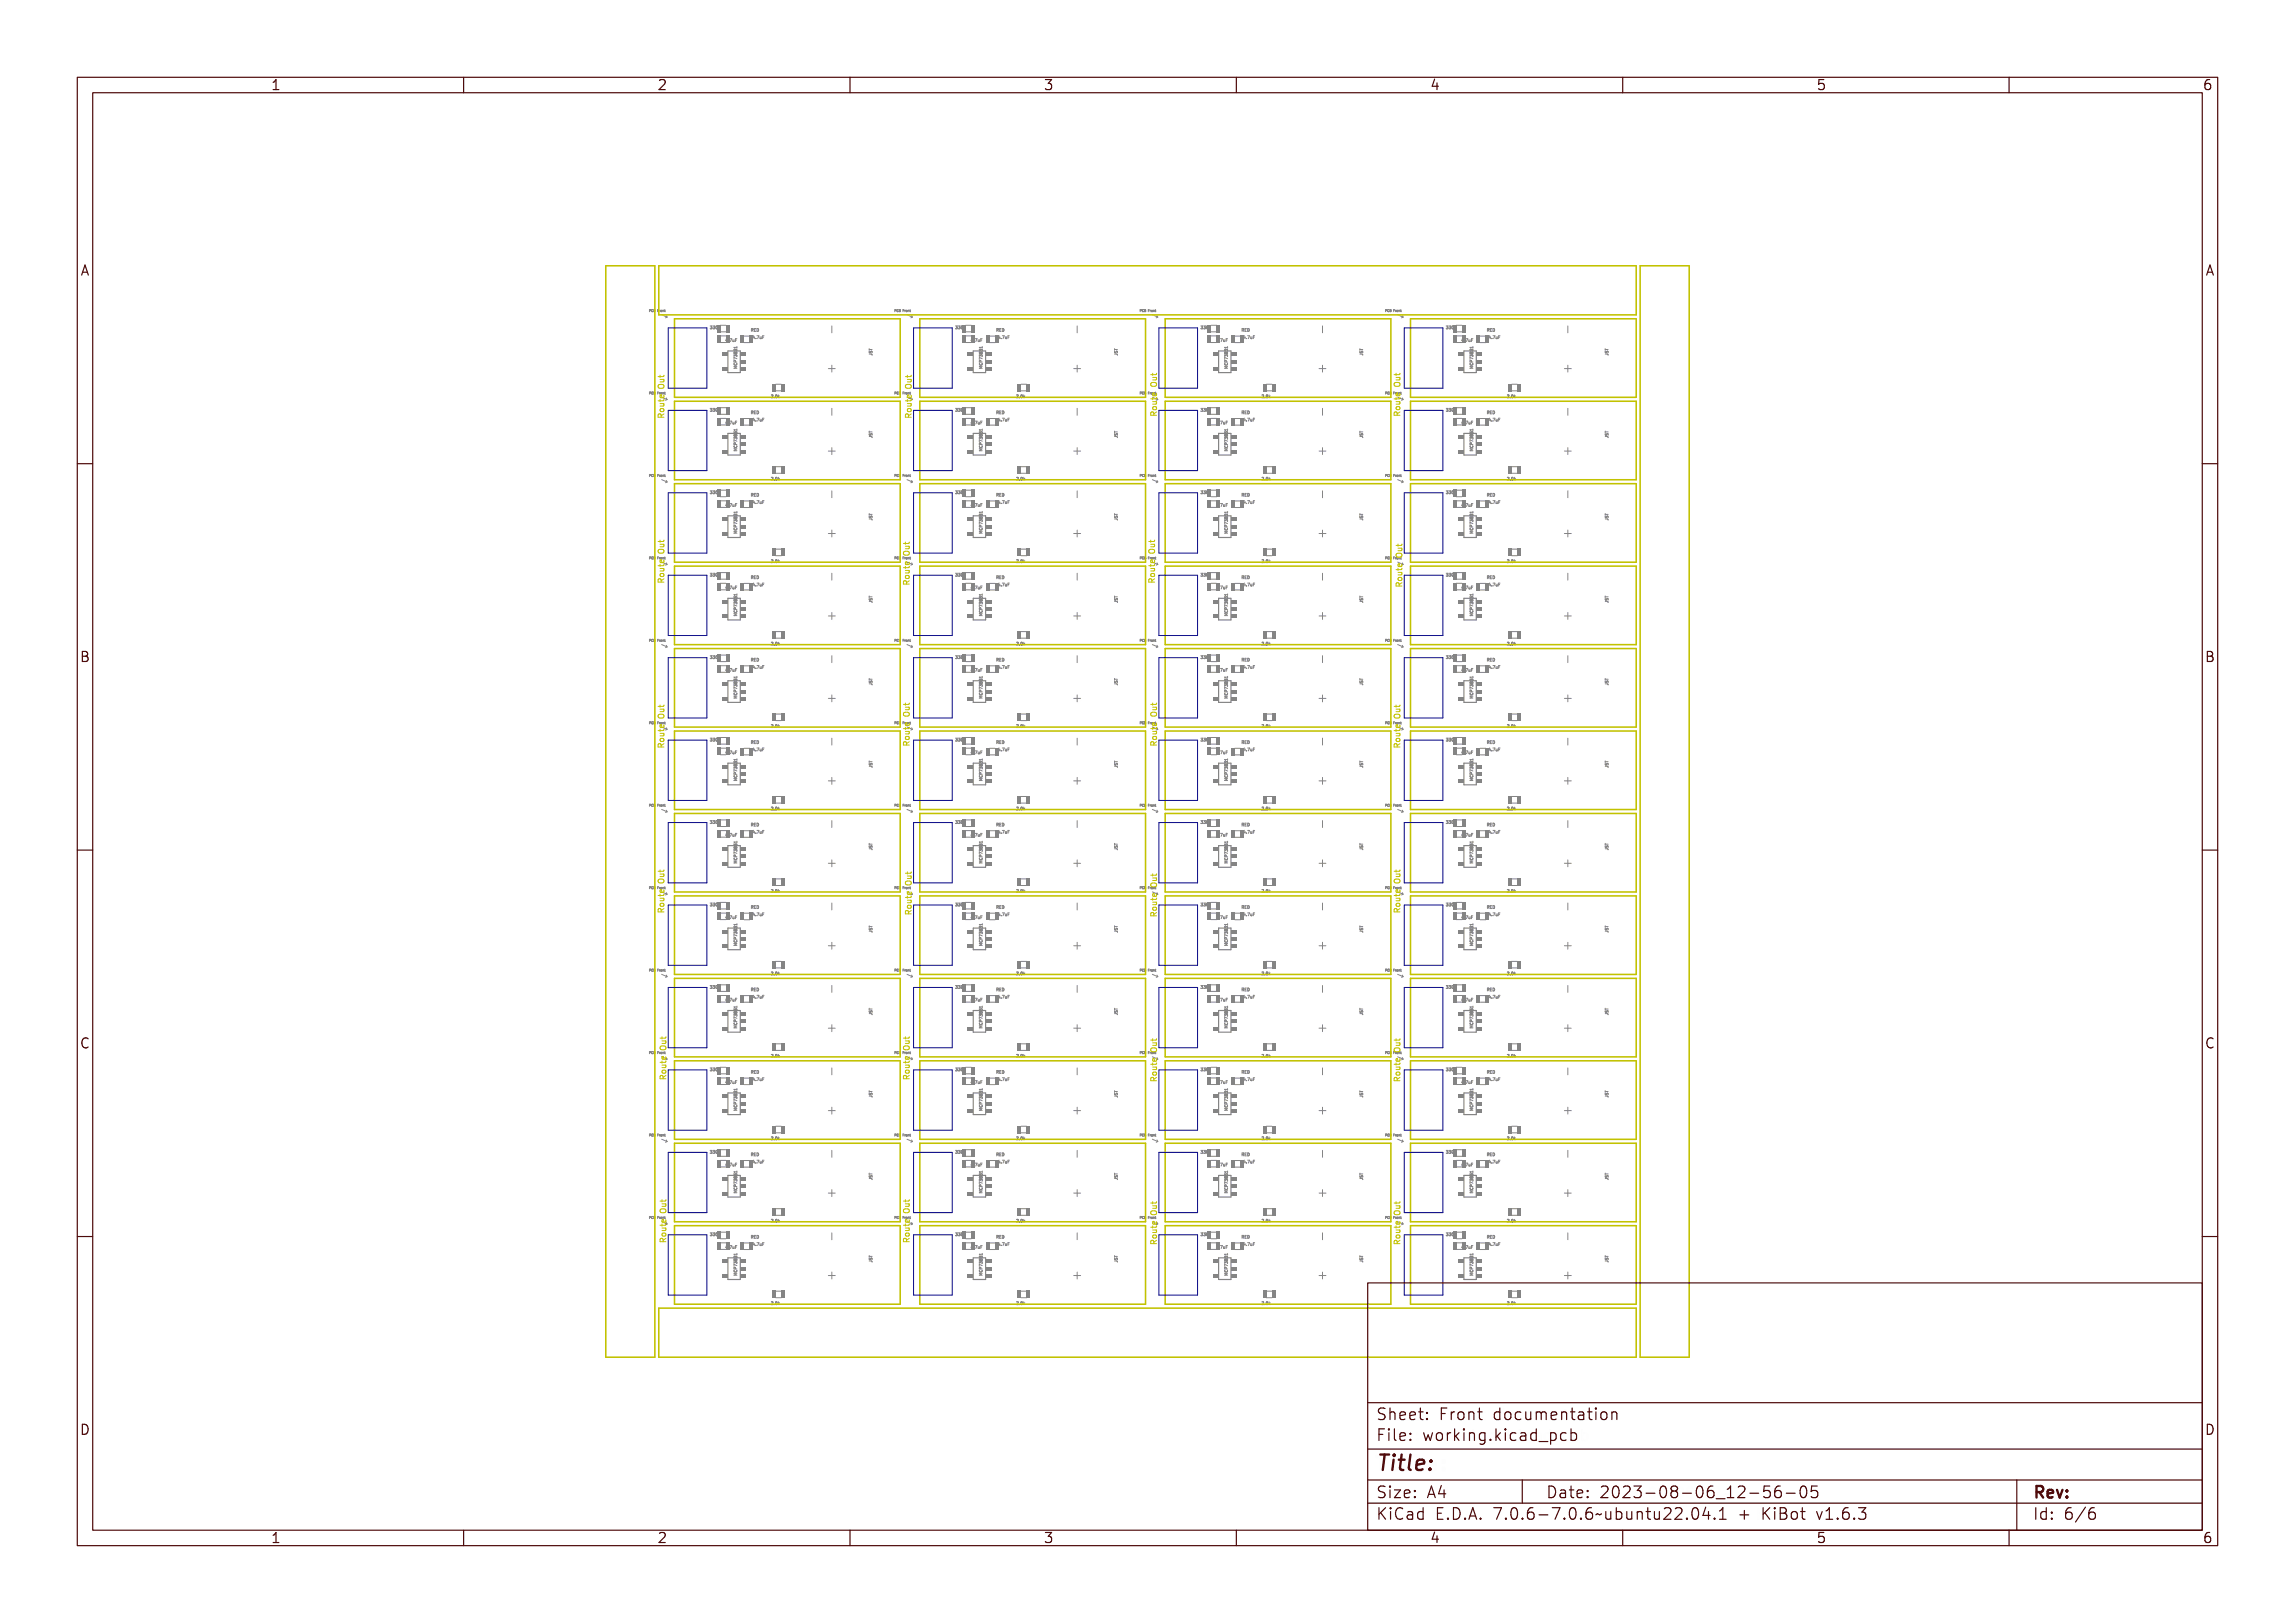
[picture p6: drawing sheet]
<svg xmlns="http://www.w3.org/2000/svg" width="297mm" height="210mm" viewBox="0 0 297 210" stroke-linecap="round" stroke-linejoin="round" font-family="sans-serif">
<defs><g id="words">
<text font-size="2.7" fill="#480000" x="178" y="190.3">Title:</text>
<g font-size="2" fill="#480000">
<text x="178" y="183.7">Sheet: Front documentation</text>
<text x="178" y="186.5">File: working.kicad_pcb</text>
<text x="178" y="193.9">Size: A4</text>
<text x="178" y="196.6">KiCad E.D.A. 7.0.6-7.0.6~ubuntu22.04.1 + KiBot v1.6.3</text>
<text x="200" y="193.9">Date: 2023-08-06_12-56-05</text>
<text x="263" y="196.6">Id: 6/6</text>
<text x="263" y="193.9">Rev:</text>
</g>
<g font-size="1.7" fill="#480000">
<text x="35" y="11.7">1</text>
<text x="85" y="11.7">2</text>
<text x="135" y="11.7">3</text>
<text x="185" y="11.7">4</text>
<text x="235" y="11.7">5</text>
<text x="285" y="11.7">6</text>
<text x="10.5" y="35.7">A</text>
<text x="285.5" y="35.7">A</text>
<text x="10.5" y="85.6">B</text>
<text x="285.5" y="85.6">B</text>
<text x="10.5" y="135.7">C</text>
<text x="285.5" y="135.7">C</text>
<text x="10.5" y="185.6">D</text>
<text x="285.5" y="185.6">D</text>
<text x="35" y="199.7">1</text>
<text x="85" y="199.7">2</text>
<text x="135" y="199.7">3</text>
<text x="185" y="199.7">4</text>
<text x="235" y="199.7">5</text>
<text x="285" y="199.7">6</text>
</g>
<g font-size=".5" fill="#848484">
<text x="92" y="42.6">330</text>
<text x="93.8" y="44.2">4.7uF</text>
<text x="95.4" y="47.8" transform="rotate(-90 95.4 47.8)">MCP73831</text>
<text x="97.1" y="42.9">RED</text>
<text x="97.4" y="43.8">4.7uF</text>
<text x="112.9" y="46" transform="rotate(-90 112.9 46)">JST</text>
<text x="123.8" y="42.6">330</text>
<text x="125.6" y="44.2">4.7uF</text>
<text x="127.1" y="47.8" transform="rotate(-90 127.1 47.8)">MCP73831</text>
<text x="128.9" y="42.9">RED</text>
<text x="129.2" y="43.8">4.7uF</text>
<text x="155.5" y="42.6">330</text>
<text x="157.3" y="44.2">4.7uF</text>
<text x="158.9" y="47.8" transform="rotate(-90 158.9 47.8)">MCP73831</text>
<text x="160.6" y="42.9">RED</text>
<text x="160.9" y="43.8">4.7uF</text>
<text x="176.4" y="46" transform="rotate(-90 176.4 46)">JST</text>
<text x="187.3" y="42.6">330</text>
<text x="189.1" y="44.2">4.7uF</text>
<text x="190.6" y="47.8" transform="rotate(-90 190.6 47.8)">MCP73831</text>
<text x="192.4" y="42.9">RED</text>
<text x="192.7" y="43.8">4.7uF</text>
<text x="208.1" y="46" transform="rotate(-90 208.1 46)">JST</text>
<text x="92" y="53.2">330</text>
<text x="97.1" y="53.6">RED</text>
<text x="99.7" y="51.5">2.0k</text>
<text x="123.8" y="53.2">330</text>
<text x="128.9" y="53.6">RED</text>
<text x="131.5" y="51.5">2.0k</text>
<text x="155.5" y="53.2">330</text>
<text x="160.6" y="53.6">RED</text>
<text x="163.2" y="51.5">2.0k</text>
<text x="187.3" y="53.2">330</text>
<text x="192.4" y="53.6">RED</text>
<text x="195" y="51.5">2.0k</text>
<text x="93.8" y="54.9">4.7uF</text>
<text x="95.4" y="58.4" transform="rotate(-90 95.4 58.4)">MCP73831</text>
<text x="97.4" y="54.5">4.7uF</text>
<text x="112.9" y="56.6" transform="rotate(-90 112.9 56.6)">JST</text>
<text x="125.6" y="54.9">4.7uF</text>
<text x="127.1" y="58.4" transform="rotate(-90 127.1 58.4)">MCP73831</text>
<text x="129.2" y="54.5">4.7uF</text>
<text x="144.6" y="56.6" transform="rotate(-90 144.6 56.6)">JST</text>
<text x="157.3" y="54.9">4.7uF</text>
<text x="158.9" y="58.4" transform="rotate(-90 158.9 58.4)">MCP73831</text>
<text x="160.9" y="54.5">4.7uF</text>
<text x="176.4" y="56.6" transform="rotate(-90 176.4 56.6)">JST</text>
<text x="189.1" y="54.9">4.7uF</text>
<text x="190.6" y="58.4" transform="rotate(-90 190.6 58.4)">MCP73831</text>
<text x="192.7" y="54.5">4.7uF</text>
<text x="208.1" y="56.6" transform="rotate(-90 208.1 56.6)">JST</text>
<text x="92" y="63.9">330</text>
<text x="93.8" y="65.6">4.7uF</text>
<text x="97.1" y="64.2">RED</text>
<text x="97.4" y="65.2">4.7uF</text>
<text x="99.7" y="62.2">2.0k</text>
<text x="123.8" y="63.9">330</text>
<text x="125.6" y="65.6">4.7uF</text>
<text x="128.9" y="64.2">RED</text>
<text x="129.2" y="65.2">4.7uF</text>
<text x="131.5" y="62.2">2.0k</text>
<text x="155.5" y="63.9">330</text>
<text x="157.3" y="65.6">4.7uF</text>
<text x="160.6" y="64.2">RED</text>
<text x="160.9" y="65.2">4.7uF</text>
<text x="163.2" y="62.2">2.0k</text>
<text x="187.3" y="63.9">330</text>
<text x="189.1" y="65.6">4.7uF</text>
<text x="192.4" y="64.2">RED</text>
<text x="192.7" y="65.2">4.7uF</text>
<text x="195" y="62.2">2.0k</text>
<text x="95.4" y="69.1" transform="rotate(-90 95.4 69.1)">MCP73831</text>
<text x="112.9" y="67.3" transform="rotate(-90 112.9 67.3)">JST</text>
<text x="127.1" y="69.1" transform="rotate(-90 127.1 69.1)">MCP73831</text>
<text x="158.9" y="69.1" transform="rotate(-90 158.9 69.1)">MCP73831</text>
<text x="190.6" y="69.1" transform="rotate(-90 190.6 69.1)">MCP73831</text>
<text x="92" y="74.6">330</text>
<text x="93.8" y="76.2">4.7uF</text>
<text x="97.1" y="74.9">RED</text>
<text x="97.4" y="75.8">4.7uF</text>
<text x="99.7" y="72.8">2.0k</text>
<text x="112.9" y="78" transform="rotate(-90 112.9 78)">JST</text>
<text x="123.8" y="74.6">330</text>
<text x="125.6" y="76.2">4.7uF</text>
<text x="128.9" y="74.9">RED</text>
<text x="129.2" y="75.8">4.7uF</text>
<text x="131.5" y="72.8">2.0k</text>
<text x="144.6" y="78" transform="rotate(-90 144.6 78)">JST</text>
<text x="155.5" y="74.6">330</text>
<text x="157.3" y="76.2">4.7uF</text>
<text x="160.6" y="74.9">RED</text>
<text x="160.9" y="75.8">4.7uF</text>
<text x="163.2" y="72.8">2.0k</text>
<text x="176.4" y="78" transform="rotate(-90 176.4 78)">JST</text>
<text x="187.3" y="74.6">330</text>
<text x="189.1" y="76.2">4.7uF</text>
<text x="192.4" y="74.9">RED</text>
<text x="192.7" y="75.8">4.7uF</text>
<text x="195" y="72.8">2.0k</text>
<text x="208.1" y="78" transform="rotate(-90 208.1 78)">JST</text>
<text x="95.4" y="79.8" transform="rotate(-90 95.4 79.8)">MCP73831</text>
<text x="99.7" y="83.5">2.0k</text>
<text x="127.1" y="79.8" transform="rotate(-90 127.1 79.8)">MCP73831</text>
<text x="131.5" y="83.5">2.0k</text>
<text x="158.9" y="79.8" transform="rotate(-90 158.9 79.8)">MCP73831</text>
<text x="163.2" y="83.5">2.0k</text>
<text x="190.6" y="79.8" transform="rotate(-90 190.6 79.8)">MCP73831</text>
<text x="195" y="83.5">2.0k</text>
<text x="92" y="85.2">330</text>
<text x="93.8" y="86.9">4.7uF</text>
<text x="97.1" y="85.6">RED</text>
<text x="97.4" y="86.5">4.7uF</text>
<text x="112.9" y="88.6" transform="rotate(-90 112.9 88.6)">JST</text>
<text x="123.8" y="85.2">330</text>
<text x="125.6" y="86.9">4.7uF</text>
<text x="128.9" y="85.6">RED</text>
<text x="129.2" y="86.5">4.7uF</text>
<text x="155.5" y="85.2">330</text>
<text x="157.3" y="86.9">4.7uF</text>
<text x="160.6" y="85.6">RED</text>
<text x="160.9" y="86.5">4.7uF</text>
<text x="176.4" y="88.6" transform="rotate(-90 176.4 88.6)">JST</text>
<text x="187.3" y="85.2">330</text>
<text x="189.1" y="86.9">4.7uF</text>
<text x="192.4" y="85.6">RED</text>
<text x="192.7" y="86.5">4.7uF</text>
<text x="208.1" y="88.6" transform="rotate(-90 208.1 88.6)">JST</text>
<text x="92" y="95.9">330</text>
<text x="95.4" y="90.4" transform="rotate(-90 95.4 90.4)">MCP73831</text>
<text x="99.7" y="94.2">2.0k</text>
<text x="123.8" y="95.9">330</text>
<text x="127.1" y="90.4" transform="rotate(-90 127.1 90.4)">MCP73831</text>
<text x="131.5" y="94.2">2.0k</text>
<text x="155.5" y="95.9">330</text>
<text x="158.9" y="90.4" transform="rotate(-90 158.9 90.4)">MCP73831</text>
<text x="163.2" y="94.2">2.0k</text>
<text x="187.3" y="95.9">330</text>
<text x="190.6" y="90.4" transform="rotate(-90 190.6 90.4)">MCP73831</text>
<text x="195" y="94.2">2.0k</text>
<text x="93.8" y="97.6">4.7uF</text>
<text x="95.4" y="101.1" transform="rotate(-90 95.4 101.1)">MCP73831</text>
<text x="97.1" y="96.2">RED</text>
<text x="97.4" y="97.2">4.7uF</text>
<text x="112.9" y="99.3" transform="rotate(-90 112.9 99.3)">JST</text>
<text x="125.6" y="97.6">4.7uF</text>
<text x="127.1" y="101.1" transform="rotate(-90 127.1 101.1)">MCP73831</text>
<text x="128.9" y="96.2">RED</text>
<text x="129.2" y="97.2">4.7uF</text>
<text x="144.6" y="99.3" transform="rotate(-90 144.6 99.3)">JST</text>
<text x="157.3" y="97.6">4.7uF</text>
<text x="158.9" y="101.1" transform="rotate(-90 158.9 101.1)">MCP73831</text>
<text x="160.6" y="96.2">RED</text>
<text x="160.9" y="97.2">4.7uF</text>
<text x="176.4" y="99.3" transform="rotate(-90 176.4 99.3)">JST</text>
<text x="189.1" y="97.6">4.7uF</text>
<text x="190.6" y="101.1" transform="rotate(-90 190.6 101.1)">MCP73831</text>
<text x="192.4" y="96.2">RED</text>
<text x="192.7" y="97.2">4.7uF</text>
<text x="208.1" y="99.3" transform="rotate(-90 208.1 99.3)">JST</text>
<text x="92" y="106.6">330</text>
<text x="97.1" y="106.9">RED</text>
<text x="97.4" y="107.8">4.7uF</text>
<text x="99.7" y="104.8">2.0k</text>
<text x="123.8" y="106.6">330</text>
<text x="128.9" y="106.9">RED</text>
<text x="129.2" y="107.8">4.7uF</text>
<text x="131.5" y="104.8">2.0k</text>
<text x="155.5" y="106.6">330</text>
<text x="160.6" y="106.9">RED</text>
<text x="160.9" y="107.8">4.7uF</text>
<text x="163.2" y="104.8">2.0k</text>
<text x="187.3" y="106.6">330</text>
<text x="192.4" y="106.9">RED</text>
<text x="192.7" y="107.8">4.7uF</text>
<text x="195" y="104.8">2.0k</text>
<text x="93.8" y="108.2">4.7uF</text>
<text x="112.9" y="110" transform="rotate(-90 112.9 110)">JST</text>
<text x="125.6" y="108.2">4.7uF</text>
<text x="127.1" y="111.8" transform="rotate(-90 127.1 111.8)">MCP73831</text>
<text x="144.6" y="110" transform="rotate(-90 144.6 110)">JST</text>
<text x="157.3" y="108.2">4.7uF</text>
<text x="158.9" y="111.8" transform="rotate(-90 158.9 111.8)">MCP73831</text>
<text x="189.1" y="108.2">4.7uF</text>
<text x="190.6" y="111.8" transform="rotate(-90 190.6 111.8)">MCP73831</text>
<text x="92" y="117.2">330</text>
<text x="93.8" y="118.9">4.7uF</text>
<text x="97.1" y="117.6">RED</text>
<text x="97.4" y="118.5">4.7uF</text>
<text x="99.7" y="115.5">2.0k</text>
<text x="123.8" y="117.2">330</text>
<text x="125.6" y="118.9">4.7uF</text>
<text x="128.9" y="117.6">RED</text>
<text x="129.2" y="118.5">4.7uF</text>
<text x="131.5" y="115.5">2.0k</text>
<text x="155.5" y="117.2">330</text>
<text x="157.3" y="118.9">4.7uF</text>
<text x="160.6" y="117.6">RED</text>
<text x="160.9" y="118.5">4.7uF</text>
<text x="163.2" y="115.5">2.0k</text>
<text x="187.3" y="117.2">330</text>
<text x="189.1" y="118.9">4.7uF</text>
<text x="192.4" y="117.6">RED</text>
<text x="192.7" y="118.5">4.7uF</text>
<text x="195" y="115.5">2.0k</text>
<text x="95.4" y="122.4" transform="rotate(-90 95.4 122.4)">MCP73831</text>
<text x="127.1" y="122.4" transform="rotate(-90 127.1 122.4)">MCP73831</text>
<text x="144.6" y="120.6" transform="rotate(-90 144.6 120.6)">JST</text>
<text x="158.9" y="122.4" transform="rotate(-90 158.9 122.4)">MCP73831</text>
<text x="176.4" y="120.6" transform="rotate(-90 176.4 120.6)">JST</text>
<text x="190.6" y="122.4" transform="rotate(-90 190.6 122.4)">MCP73831</text>
<text x="208.1" y="120.6" transform="rotate(-90 208.1 120.6)">JST</text>
<text x="92" y="127.9">330</text>
<text x="93.8" y="129.6">4.7uF</text>
<text x="97.1" y="128.2">RED</text>
<text x="97.4" y="129.2">4.7uF</text>
<text x="99.7" y="126.2">2.0k</text>
<text x="112.9" y="131.3" transform="rotate(-90 112.9 131.3)">JST</text>
<text x="123.8" y="127.9">330</text>
<text x="125.6" y="129.6">4.7uF</text>
<text x="128.9" y="128.2">RED</text>
<text x="129.2" y="129.2">4.7uF</text>
<text x="131.5" y="126.2">2.0k</text>
<text x="144.6" y="131.3" transform="rotate(-90 144.6 131.3)">JST</text>
<text x="155.5" y="127.9">330</text>
<text x="157.3" y="129.6">4.7uF</text>
<text x="160.6" y="128.2">RED</text>
<text x="160.9" y="129.2">4.7uF</text>
<text x="163.2" y="126.2">2.0k</text>
<text x="176.4" y="131.3" transform="rotate(-90 176.4 131.3)">JST</text>
<text x="187.3" y="127.9">330</text>
<text x="189.1" y="129.6">4.7uF</text>
<text x="192.4" y="128.2">RED</text>
<text x="192.7" y="129.2">4.7uF</text>
<text x="195" y="126.2">2.0k</text>
<text x="208.1" y="131.3" transform="rotate(-90 208.1 131.3)">JST</text>
<text x="95.4" y="133.1" transform="rotate(-90 95.4 133.1)">MCP73831</text>
<text x="99.7" y="136.8">2.0k</text>
<text x="131.5" y="136.8">2.0k</text>
<text x="158.9" y="133.1" transform="rotate(-90 158.9 133.1)">MCP73831</text>
<text x="163.2" y="136.8">2.0k</text>
<text x="190.6" y="133.1" transform="rotate(-90 190.6 133.1)">MCP73831</text>
<text x="195" y="136.8">2.0k</text>
<text x="92" y="138.6">330</text>
<text x="93.8" y="140.2">4.7uF</text>
<text x="95.4" y="143.8" transform="rotate(-90 95.4 143.8)">MCP73831</text>
<text x="97.1" y="138.9">RED</text>
<text x="97.4" y="139.9">4.7uF</text>
<text x="112.9" y="142" transform="rotate(-90 112.9 142)">JST</text>
<text x="123.8" y="138.6">330</text>
<text x="125.6" y="140.2">4.7uF</text>
<text x="127.1" y="143.8" transform="rotate(-90 127.1 143.8)">MCP73831</text>
<text x="128.9" y="138.9">RED</text>
<text x="129.2" y="139.9">4.7uF</text>
<text x="155.5" y="138.6">330</text>
<text x="157.3" y="140.2">4.7uF</text>
<text x="158.9" y="143.8" transform="rotate(-90 158.9 143.8)">MCP73831</text>
<text x="160.6" y="138.9">RED</text>
<text x="160.9" y="139.9">4.7uF</text>
<text x="176.4" y="142" transform="rotate(-90 176.4 142)">JST</text>
<text x="187.3" y="138.6">330</text>
<text x="189.1" y="140.2">4.7uF</text>
<text x="190.6" y="143.8" transform="rotate(-90 190.6 143.8)">MCP73831</text>
<text x="192.4" y="138.9">RED</text>
<text x="192.7" y="139.9">4.7uF</text>
<text x="208.1" y="142" transform="rotate(-90 208.1 142)">JST</text>
<text x="92" y="149.2">330</text>
<text x="97.1" y="149.6">RED</text>
<text x="99.7" y="147.5">2.0k</text>
<text x="123.8" y="149.2">330</text>
<text x="128.9" y="149.6">RED</text>
<text x="131.5" y="147.5">2.0k</text>
<text x="155.5" y="149.2">330</text>
<text x="160.6" y="149.6">RED</text>
<text x="163.2" y="147.5">2.0k</text>
<text x="187.3" y="149.2">330</text>
<text x="192.4" y="149.6">RED</text>
<text x="195" y="147.5">2.0k</text>
<text x="93.8" y="150.9">4.7uF</text>
<text x="95.4" y="154.4" transform="rotate(-90 95.4 154.4)">MCP73831</text>
<text x="97.4" y="150.5">4.7uF</text>
<text x="112.9" y="152.6" transform="rotate(-90 112.9 152.6)">JST</text>
<text x="125.6" y="150.9">4.7uF</text>
<text x="127.1" y="154.4" transform="rotate(-90 127.1 154.4)">MCP73831</text>
<text x="129.2" y="150.5">4.7uF</text>
<text x="144.6" y="152.6" transform="rotate(-90 144.6 152.6)">JST</text>
<text x="157.3" y="150.9">4.7uF</text>
<text x="158.9" y="154.4" transform="rotate(-90 158.9 154.4)">MCP73831</text>
<text x="160.9" y="150.5">4.7uF</text>
<text x="189.1" y="150.9">4.7uF</text>
<text x="190.6" y="154.4" transform="rotate(-90 190.6 154.4)">MCP73831</text>
<text x="192.7" y="150.5">4.7uF</text>
<text x="208.1" y="152.6" transform="rotate(-90 208.1 152.6)">JST</text>
<text x="92" y="159.9">330</text>
<text x="93.8" y="161.6">4.7uF</text>
<text x="97.1" y="160.2">RED</text>
<text x="97.4" y="161.2">4.7uF</text>
<text x="99.7" y="158.2">2.0k</text>
<text x="123.8" y="159.9">330</text>
<text x="125.6" y="161.6">4.7uF</text>
<text x="128.9" y="160.2">RED</text>
<text x="129.2" y="161.2">4.7uF</text>
<text x="131.5" y="158.2">2.0k</text>
<text x="155.5" y="159.9">330</text>
<text x="157.3" y="161.6">4.7uF</text>
<text x="160.6" y="160.2">RED</text>
<text x="160.9" y="161.2">4.7uF</text>
<text x="163.2" y="158.2">2.0k</text>
<text x="187.3" y="159.9">330</text>
<text x="189.1" y="161.6">4.7uF</text>
<text x="192.4" y="160.2">RED</text>
<text x="192.7" y="161.2">4.7uF</text>
<text x="195" y="158.2">2.0k</text>
<text x="95.4" y="165.1" transform="rotate(-90 95.4 165.1)">MCP73831</text>
<text x="127.1" y="165.1" transform="rotate(-90 127.1 165.1)">MCP73831</text>
<text x="176.4" y="163.3" transform="rotate(-90 176.4 163.3)">JST</text>
<text x="208.1" y="163.3" transform="rotate(-90 208.1 163.3)">JST</text>
<text x="99.7" y="168.8">2.0k</text>
<text x="131.5" y="168.8">2.0k</text>
<text x="163.2" y="168.8">2.0k</text>
<text x="195" y="168.8">2.0k</text>
</g>
<g font-size=".4" fill="#848484">
<text x="84" y="40.4">PCB Front</text>
<text x="115.7" y="40.4">PCB Front</text>
<text x="147.5" y="40.4">PCB Front</text>
<text x="179.2" y="40.4">PCB Front</text>
<text x="84" y="61.7">PCB Front</text>
<text x="115.7" y="61.7">PCB Front</text>
<text x="147.5" y="61.7">PCB Front</text>
<text x="179.2" y="61.7">PCB Front</text>
<text x="115.7" y="72.4">PCB Front</text>
<text x="84" y="83">PCB Front</text>
<text x="115.7" y="83">PCB Front</text>
<text x="147.5" y="83">PCB Front</text>
<text x="179.2" y="83">PCB Front</text>
<text x="84" y="104.4">PCB Front</text>
<text x="115.7" y="104.4">PCB Front</text>
<text x="147.5" y="104.4">PCB Front</text>
<text x="179.2" y="104.4">PCB Front</text>
<text x="115.7" y="115">PCB Front</text>
<text x="84" y="125.7">PCB Front</text>
<text x="115.7" y="125.7">PCB Front</text>
<text x="147.5" y="125.7">PCB Front</text>
<text x="179.2" y="125.7">PCB Front</text>
<text x="84" y="136.4">PCB Front</text>
<text x="115.7" y="136.4">PCB Front</text>
<text x="84" y="147">PCB Front</text>
<text x="115.7" y="147">PCB Front</text>
<text x="147.5" y="147">PCB Front</text>
<text x="179.2" y="147">PCB Front</text>
<text x="147.5" y="157.7">PCB Front</text>
<text x="179.2" y="157.7">PCB Front</text>
</g>
<g font-size=".4" fill="#c2c200">
<text x="84" y="51">PCB Front</text>
<text x="115.7" y="51">PCB Front</text>
<text x="147.5" y="51">PCB Front</text>
<text x="179.2" y="51">PCB Front</text>
<text x="84" y="72.4">PCB Front</text>
<text x="147.5" y="72.4">PCB Front</text>
<text x="179.2" y="72.4">PCB Front</text>
<text x="84" y="93.7">PCB Front</text>
<text x="115.7" y="93.7">PCB Front</text>
<text x="147.5" y="93.7">PCB Front</text>
<text x="179.2" y="93.7">PCB Front</text>
<text x="84" y="115">PCB Front</text>
<text x="147.5" y="115">PCB Front</text>
<text x="179.2" y="115">PCB Front</text>
<text x="147.5" y="136.4">PCB Front</text>
<text x="179.2" y="136.4">PCB Front</text>
<text x="84" y="157.7">PCB Front</text>
<text x="115.7" y="157.7">PCB Front</text>
</g>
</g></defs>
<g fill="none" stroke="#848484" stroke-width=".13">
<path d="M84 50.8h.2l-.2 .2zM84 40.1l.2 .1-.2 .2zM84 50.8l.1 .1h-.1zM84 40.1l.1 .1h-.1zM84.2 50.8h.2l-.1 .1 .1 .1a.14 .14 0 0 1-.2 0 .14 .14 0 0 1 0-.2zM84.2 40.1h.2l-.1 .1 .1 .2a.14 .14 0 0 1-.2-.1 .14 .14 0 0 1 0-.2zM84.5 50.8h.1v.2h-.1zM84.5 40.1h.1v.3h-.1zM84.5 50.9l.1 .1h-.1zM84.5 50.8l.1 .1zM84.5 40.2l.1 .1h-.1zM84.5 40.1l.1 .1z"/>
<path d="M84.9 50.8h.2h-.2v.1h.2h-.2v.1zM84.9 40.1h.2h-.2v.1h.2h-.2v.2zM85.2 50.8h.1l-.1 .2zM85.2 40.2h.1l-.1 .2zM85.6 50.8h.1v.2v-.1l-.1 .1zM85.6 40.2h.1v.2v-.2l-.1 .2zM85.8 50.8h.2l-.1 .1 .1 .1-.2-.1zM85.8 40.1l.2 .1h-.1l.1 .2-.2-.2zM86 50.8h.1M86 40.1h.1M86.1 51h.1M86.1 40.3h.1"/>
<path d="M92.1 42.2h.2l-.1 .2a.11 .11 0 0 1 .1 .2 .11 .11 0 0 1-.2-.1h.2l-.2-.1 .1-.1zM92.1 52.9h.2l-.1 .1a.11 .11 0 0 1 .1 .2 .11 .11 0 0 1-.2 0l.2-.1h-.2l.1-.2zM92.4 42.2h.2l-.1 .2a.11 .11 0 0 1 .1 .2 .11 .11 0 0 1-.2-.1h.2l-.2-.1 .1-.1zM92.4 52.9h.2l-.1 .1a.11 .11 0 0 1 .1 .2 .11 .11 0 0 1-.2 0l.2-.1h-.2l.1-.2zM92.7 42.2a.17 .17 0 0 1 .2 .2 .17 .17 0 0 1-.2 .1zM92.7 52.9a.17 .17 0 0 1 .2 .2 .17 .17 0 0 1-.2 .1zM92.8 42.2l.1 .1-.1 .2zM92.8 52.9l.1 .1-.1 .2zM94 43.9l.1 .3-.2-.1zM94 54.5l.1 .4-.2-.1zM94 43.9v.2h-.1zM94 54.6v.2h-.1z"/>
<path d="M94.3 44.1v.1zM94.3 54.8v.1zM94.5 43.9h.2l-.1 .3v-.3zM94.5 54.5h.2l-.1 .4v-.3zM94.8 43.9l.1 .3 .1-.3v.3h-.2zM94.8 54.6l.1 .3 .1-.3v.3h-.2zM95 47.5h.4h-.3l.1 .1-.1 .1h.3h-.4l.2-.1zM95 46.6l.4 .2-.3-.1-.1 .1zM95 45.5h.3l.1-.1v.2l-.3-.1-.1 .1zM95 58.2h.4h-.3l.1 .1-.1 .1h.3h-.4l.2-.1zM95 57.3l.4 .1-.3-.1-.1 .2zM95 56.1h.3h.1v.2l-.3-.1-.1 .1z"/>
<path d="M95 47.2h.1a.13 .13 0 0 0 .1 .2 .13 .13 0 0 0 .1-.2 .17 .17 0 0 1-.1 .3 .18 .18 0 0 1-.2-.3zM95 57.9h.1a.13 .13 0 0 0 .1 .1 .13 .13 0 0 0 .1-.1 .17 .17 0 0 1-.1 .2 .17 .17 0 0 1-.2-.2zM95 46.3l.2 .1a.11 .11 0 0 1 .2-.1 .11 .11 0 0 1-.1 .2v-.2l-.1 .2-.1-.1-.1 .1zM95 46l.2 .1a.1 .1 0 0 1 .1-.1 .1 .1 0 0 1 0 .2 .1 .1 0 0 1-.1 0 .11 .11 0 0 1-.2 0 .11 .11 0 0 1 0-.2zM95 45.7l.2 .1a.11 .11 0 0 1 .2-.1 .11 .11 0 0 1-.1 .2v-.2l-.1 .2-.1-.1-.1 .1zM95 57h.2a.11 .11 0 0 1 .2 0 .11 .11 0 0 1-.1 .2v-.2l-.1 .1-.1-.1-.1 .2zM95 56.7h.2a.1 .1 0 0 1 .1 0 .1 .1 0 0 1 0 .2 .1 .1 0 0 1-.1-.1v.1a.11 .11 0 0 1-.2-.1 .11 .11 0 0 1 0-.1zM95 56.4h.2a.11 .11 0 0 1 .2 0 .11 .11 0 0 1-.1 .2v-.2l-.1 .1-.1-.1-.1 .2zM95 46.9h.2v.2h.2h-.4zM95 57.6h.2v.1l.2 .1h-.4zM95.1 47h.1v.1h-.1zM95.1 57.6h.1v.1h-.1z"/>
<path d="M95.1 43.9h.2h-.2v.1h.2h-.2v.2zM95.1 54.5h.2l-.2 .1v.1h.2h-.2v.2zM95.1 45.3l-.1-.1v.2M95.1 56l-.1-.1v.2M95.2 45.2h.1M95.2 55.9h.1M95.4 44.8v.3M95.4 55.5v.2M95.4 44.9h-.4l.1 .2M95.4 55.6h-.4l.1 .1M97.2 53.2l.2 .1-.1 .1 .1 .2-.1-.2-.1 .2zM97.2 42.5l.2 .1-.1 .1 .1 .2-.1-.2-.1 .2z"/>
<path d="M97.2 53.2l.1 .2h-.1zM97.2 42.6l.1 .1h-.1zM97.5 53.2h.2h-.2v.2h.2h-.2v.1l.2 .1h-.2zM97.5 42.5h.2l-.2 .1v.1h.2h-.2v.2h.2h-.2zM97.6 43.5l.1 .3h-.2zM97.6 54.1l.1 .4-.2-.1zM97.6 43.5v.2h-.1zM97.6 54.2v.2h-.1zM97.8 53.2a.19 .19 0 0 1 .2 .2 .19 .19 0 0 1-.2 .2zM97.8 42.5a.19 .19 0 0 1 .2 .2 .19 .19 0 0 1-.2 .2zM97.8 53.2a.14 .14 0 0 1 .2 .2 .14 .14 0 0 1-.2 .1zM97.8 42.6a.14 .14 0 0 1 .2 .1 .14 .14 0 0 1-.2 .2z"/>
<path d="M97.9 43.8h.1M97.9 54.4v.1zM98.1 43.5h.2l-.1 .3 .1-.3zM98.1 54.1h.2l-.1 .4 .1-.3zM98.4 43.6l.1 .2 .1-.2v.2h-.2zM98.4 54.2l.1 .3 .1-.3v.3h-.2zM98.7 43.5h.2h-.1v.1h.1l-.1 .1v.1zM98.7 54.1h.2l-.1 .1v.1h.1h-.1v.2zM99.8 51.1a.16 .16 0 0 1 .2 .2 .16 .16 0 0 1-.2 .1l.2 .1h-.2l.1-.3zM100.1 51.4l.1 .1zM100.4 51.2v-.1a.17 .17 0 0 1 .2 .2 .17 .17 0 0 1-.2 .1zM100.4 51.2h.1v.3z"/>
<path d="M100.7 51.1v.2l.2-.1-.1 .1 .1 .2-.1-.2-.1 .2zM107.2 58.4h.9M107.2 47.7h.9M107.3 58.6h.4v-.3h.1v.3h.4v.1h-.4v.4h-.1v-.4h-.4zM107.3 48h.4v-.4h.1v.4h.4v.1h-.4v.3h-.1v-.3h-.4zM107.6 42.2v.9M107.6 47.3v.8M107.6 52.8v.9M107.6 57.9v.9M107.8 53.4h.1v.4h-.1zM107.8 42.7h.1v.4h-.1zM112.5 56.4h.4v.2l-.1-.2h-.3v.1z"/>
<path d="M112.5 55.7v.2h.4h-.4v.1zM112.5 45.7l.4 .1v.1l-.1-.1h-.3v.1zM112.5 45.1v.1h.4h-.4v.1zM112.5 56.1l.1 .1a.14 .14 0 0 1 .2-.1 .14 .14 0 0 1 .1 .2l-.1-.2a.14 .14 0 0 1-.2 .2 .13 .13 0 0 1-.1-.2zM112.5 45.4l.1 .2a.14 .14 0 0 1 .2-.2 .14 .14 0 0 1 .1 .2l-.1-.2a.14 .14 0 0 1-.2 .2 .13 .13 0 0 1-.1-.2zM115.8 40.1l.1 .1-.1 .2zM115.8 50.8h.1l-.1 .2zM115.8 40.1l.1 .1h-.1zM115.8 50.8l.1 .1h-.1zM116 40.1h.1l-.1 .1 .1 .2a.14 .14 0 0 1-.1-.1 .14 .14 0 0 1 0-.2zM116 50.8h.1l-.1 .1 .1 .1a.14 .14 0 0 1-.1 0 .14 .14 0 0 1 0-.2zM116.2 40.1h.2l-.1 .3h-.1z"/>
<path d="M116.2 50.8h.2l-.1 .2h-.1zM116.2 40.2l.1 .1h-.1zM116.2 40.1l.1 .1zM116.2 50.9l.1 .1h-.1zM116.2 50.8l.1 .1zM116.7 40.1h.1h-.1v.1h.1h-.1v.2zM116.7 50.8h.1h-.1v.1h.1h-.1v.1zM116.9 40.2h.2l-.2 .2zM116.9 50.8h.2l-.2 .2zM117.3 40.2h.2v.2l-.1-.2-.1 .2zM117.3 50.8h.2v.2l-.1-.1-.1 .1zM117.6 40.1l.1 .1h-.1l.1 .2-.2-.2z"/>
<path d="M117.6 50.8h.1l-.1 .1 .1 .1-.2-.1zM117.7 50.8h.1M117.7 40.1h.1M117.8 51h.1M117.8 40.3h.1M123.8 52.9h.2v.1a.11 .11 0 0 1 0 .2 .11 .11 0 0 1-.2 0l.2-.1h-.1l.1-.2zM123.8 42.2h.2v.2a.11 .11 0 0 1 0 .2 .11 .11 0 0 1-.2-.1h.2l-.1-.1 .1-.1zM124.1 52.9h.2v.1a.11 .11 0 0 1 0 .2 .11 .11 0 0 1-.2 0l.2-.1h-.1l.1-.2zM124.1 42.2h.2v.2a.11 .11 0 0 1 0 .2 .11 .11 0 0 1-.2-.1h.2l-.1-.1 .1-.1zM124.5 52.9a.17 .17 0 0 1 .2 .2 .17 .17 0 0 1-.2 .1zM124.5 42.2a.17 .17 0 0 1 .2 .2 .17 .17 0 0 1-.2 .1zM124.5 52.9l.1 .1-.1 .2z"/>
<path d="M124.5 42.2l.1 .1-.1 .2zM125.8 43.9v.3l-.2-.1zM125.8 54.5v.4l-.2-.1zM125.8 43.9v.2h-.2zM125.8 54.6v.2h-.2zM126 44.1l.1 .1zM126 54.8l.1 .1zM126.2 43.9h.3l-.2 .3 .1-.3zM126.2 54.5h.3l-.2 .4 .1-.3zM126.5 43.9l.1 .3 .1-.3v.3h-.1zM126.5 54.6l.1 .3 .1-.3v.3h-.1zM126.8 47.5h.3h-.3l.2 .1-.2 .1h.3h-.3l.1-.1z"/>
<path d="M126.8 46.6l.3 .2-.3-.1v.1zM126.8 45.5h.3v-.1v.2l-.3-.1v.1zM126.8 58.2h.3h-.3l.2 .1-.2 .1h.3h-.3l.1-.1zM126.8 57.3l.3 .1-.3-.1v.2zM126.8 56.1h.3v.2l-.3-.1v.1zM126.8 47.2a.13 .13 0 0 0 .1 .2 .14 .14 0 0 0 .2-.2 .18 .18 0 0 1-.2 .3 .17 .17 0 0 1-.1-.3zM126.8 57.9a.13 .13 0 0 0 .1 .1 .13 .13 0 0 0 .2-.1 .17 .17 0 0 1-.2 .2 .17 .17 0 0 1-.1-.2zM126.8 46.3l.1 .1a.11 .11 0 0 1 .2-.1 .11 .11 0 0 1 0 .2l-.1-.2v.2l-.2-.1v.1zM126.8 46l.1 .1a.11 .11 0 0 1 .2-.1 .1 .1 0 0 1 0 .2 .1 .1 0 0 1-.2 0 .11 .11 0 0 1-.1 0 .11 .11 0 0 1 0-.2zM126.8 45.7l.1 .1a.11 .11 0 0 1 .2-.1 .11 .11 0 0 1 0 .2l-.1-.2v.2l-.2-.1v.1zM126.8 57h.1a.11 .11 0 0 1 .2 0 .11 .11 0 0 1 0 .2l-.1-.2v.1l-.2-.1v.2zM126.8 56.7h.1a.1 .1 0 0 1 .2 0 .1 .1 0 0 1 0 .2 .11 .11 0 0 1-.2-.1v.1a.11 .11 0 0 1-.1-.1 .11 .11 0 0 1 0-.1z"/>
<path d="M126.8 56.4h.1a.11 .11 0 0 1 .2 0 .11 .11 0 0 1 0 .2l-.1-.2v.1l-.2-.1v.2zM126.8 46.9h.1l.1 .2h.1h-.3zM126.8 57.6h.1l.1 .1 .1 .1h-.3zM126.8 47h.1v.1h-.1zM126.8 57.6h.1v.1h-.1zM126.8 43.9h.3h-.2v.1h.1h-.1v.2zM126.8 54.5h.3l-.2 .1v.1h.1h-.1v.2zM126.9 45.3l-.2-.1v.2M126.9 56l-.2-.1v.2M126.9 45.2h.2M126.9 55.9h.2M127.1 44.8v.3"/>
<path d="M127.1 55.5v.2M127.1 44.9h-.4l.1 .2M127.1 55.6h-.4l.1 .1M128.9 42.5l.2 .1v.1l.1 .2-.2-.2-.1 .2zM128.9 53.2l.2 .1v.1l.1 .2-.2-.2-.1 .2zM129 42.6l.1 .1h-.1zM129 53.2l.1 .2h-.1zM129.2 42.5h.3l-.2 .1v.1h.1h-.1v.2h.2h-.3zM129.2 53.2h.3h-.2v.2h.1h-.1v.1l.2 .1h-.3zM129.4 54.1v.4l-.2-.1zM129.4 43.5v.3h-.2zM129.4 54.2v.2h-.1z"/>
<path d="M129.4 43.5v.2h-.1zM129.5 42.5a.19 .19 0 0 1 .3 .2 .19 .19 0 0 1-.3 .2zM129.5 53.2a.19 .19 0 0 1 .3 .2 .19 .19 0 0 1-.3 .2zM129.6 42.6a.14 .14 0 0 1 .1 .1 .14 .14 0 0 1-.1 .2zM129.6 53.2a.14 .14 0 0 1 .1 .2 .14 .14 0 0 1-.1 .1zM129.6 54.4l.1 .1zM129.6 43.8h.1zM129.8 54.1h.3l-.2 .4 .1-.3zM129.8 43.5h.3l-.2 .3 .1-.3zM130.1 54.2l.1 .3 .2-.3v.3h-.2zM130.1 43.6l.1 .2 .2-.2v.2h-.2zM130.5 54.1h.2l-.2 .1v.1h.2h-.2v.2z"/>
<path d="M130.5 43.5h.2h-.2v.1h.2l-.2 .1v.1zM131.5 51.1a.16 .16 0 0 1 .2 .2 .16 .16 0 0 1-.1 .1l.1 .1h-.2l.2-.3zM131.9 51.4l.1 .1zM132.1 51.2l.1-.1a.17 .17 0 0 1 .1 .2 .17 .17 0 0 1-.2 .1zM132.2 51.2h.1l-.1 .3zM132.4 51.1l.1 .2 .2-.1-.2 .1 .2 .2-.2-.2-.1 .2zM139 58.4h.8M139 47.7h.8M139.1 48h.3v-.4h.2v.4h.3v.1h-.3v.3h-.2v-.3h-.3zM139.1 58.6h.3v-.3h.2v.3h.3v.1h-.3v.4h-.2v-.4h-.3zM139.4 42.2v.9M139.4 47.3v.8"/>
<path d="M139.4 52.8v.9M139.4 57.9v.9M139.5 42.7h.1v.4h-.1zM139.5 53.4h.1v.4h-.1zM144.2 45.8h.4v.2M144.2 45.1v.2M144.2 45.2h.4M144.3 45.4v.2l.2-.2 .1 .3M144.3 45.7l.3 .1v.1l-.1-.1h-.2v.1zM144.3 45.1v.1h.3h-.3v.1zM144.3 56.4h.3v.2l-.1-.2h-.2v.1zM144.3 55.7v.2h.3h-.3v.1z"/>
<path d="M144.3 45.4l.1 .2a.14 .14 0 0 1 .1-.2 .14 .14 0 0 1 .1 .2l-.1-.2a.13 .13 0 0 1-.1 .2 .13 .13 0 0 1-.1-.2zM144.3 56.1l.1 .1a.14 .14 0 0 1 .1-.1 .14 .14 0 0 1 .1 .2l-.1-.2a.13 .13 0 0 1-.1 .2 .13 .13 0 0 1-.1-.2zM147.5 50.8h.2l-.2 .2zM147.5 40.1l.2 .1-.2 .2zM147.5 50.8l.1 .1h-.1zM147.5 40.1l.1 .1h-.1zM147.7 50.8h.2l-.1 .1 .1 .1a.14 .14 0 0 1-.2 0 .14 .14 0 0 1 0-.2zM147.7 40.1h.2l-.1 .1 .1 .2a.14 .14 0 0 1-.2-.1 .14 .14 0 0 1 0-.2zM148 50.8h.1v.2h-.1zM148 40.1h.1v.3h-.1zM148 50.9l.1 .1h-.1zM148 50.8l.1 .1z"/>
<path d="M148 40.2l.1 .1h-.1zM148 40.1l.1 .1zM148.4 50.8h.2h-.2v.1h.2h-.2v.1zM148.4 40.1h.2h-.2v.1h.2h-.2v.2zM148.7 50.8h.1l-.1 .2zM148.7 40.2h.1l-.1 .2zM149.1 50.8h.1v.2v-.1l-.1 .1zM149.1 40.2h.1v.2v-.2l-.1 .2zM149.3 50.8h.2l-.1 .1 .1 .1-.2-.1zM149.3 40.1l.2 .1h-.1l.1 .2-.2-.2zM149.5 50.8h.1M149.5 40.1h.1"/>
<path d="M149.6 51h.1M149.6 40.3h.1M155.6 52.9h.2l-.1 .1a.11 .11 0 0 1 .1 .2 .11 .11 0 0 1-.2 0l.2-.1h-.2l.1-.2zM155.6 42.2h.2l-.1 .2a.11 .11 0 0 1 .1 .2 .11 .11 0 0 1-.2-.1h.2l-.2-.1 .1-.1zM155.9 52.9h.2l-.1 .1a.11 .11 0 0 1 .1 .2 .11 .11 0 0 1-.2 0l.2-.1h-.2l.1-.2zM155.9 42.2h.2l-.1 .2a.11 .11 0 0 1 .1 .2 .11 .11 0 0 1-.2-.1h.2l-.2-.1 .1-.1zM156.2 52.9a.17 .17 0 0 1 .2 .2 .17 .17 0 0 1-.2 .1zM156.2 42.2a.17 .17 0 0 1 .2 .2 .17 .17 0 0 1-.2 .1zM156.3 52.9l.1 .1-.1 .2zM156.3 42.2l.1 .1-.1 .2zM157.5 43.9l.1 .3-.2-.1zM157.5 54.5l.1 .4-.2-.1z"/>
<path d="M157.5 43.9v.2h-.1zM157.5 54.6v.2h-.1zM157.8 44.1v.1zM157.8 54.8v.1zM158 43.9h.2l-.1 .3v-.3zM158 54.5h.2l-.1 .4v-.3zM158.3 43.9l.1 .3 .1-.3v.3h-.2zM158.3 54.6l.1 .3 .1-.3v.3h-.2zM158.5 47.5h.4h-.3l.1 .1-.1 .1h.3h-.4l.2-.1zM158.5 46.6l.4 .2-.3-.1-.1 .1zM158.5 45.5h.3l.1-.1v.2l-.3-.1-.1 .1zM158.5 58.2h.4h-.3l.1 .1-.1 .1h.3h-.4l.2-.1z"/>
<path d="M158.5 57.3l.4 .1-.3-.1-.1 .2zM158.5 56.1h.3h.1v.2l-.3-.1-.1 .1zM158.5 47.2h.1a.13 .13 0 0 0 .1 .2 .13 .13 0 0 0 .1-.2 .17 .17 0 0 1-.1 .3 .18 .18 0 0 1-.2-.3zM158.5 57.9h.1a.13 .13 0 0 0 .1 .1 .13 .13 0 0 0 .1-.1 .17 .17 0 0 1-.1 .2 .17 .17 0 0 1-.2-.2zM158.5 46.3l.2 .1a.11 .11 0 0 1 .2-.1 .11 .11 0 0 1-.1 .2v-.2l-.1 .2-.1-.1-.1 .1zM158.5 46l.2 .1a.1 .1 0 0 1 .1-.1 .1 .1 0 0 1 0 .2 .1 .1 0 0 1-.1 0 .11 .11 0 0 1-.2 0 .11 .11 0 0 1 0-.2zM158.5 45.7l.2 .1a.11 .11 0 0 1 .2-.1 .11 .11 0 0 1-.1 .2v-.2l-.1 .2-.1-.1-.1 .1zM158.5 57h.2a.11 .11 0 0 1 .2 0 .11 .11 0 0 1-.1 .2v-.2l-.1 .1-.1-.1-.1 .2zM158.5 56.7h.2a.1 .1 0 0 1 .1 0 .1 .1 0 0 1 0 .2 .1 .1 0 0 1-.1-.1v.1a.11 .11 0 0 1-.2-.1 .11 .11 0 0 1 0-.1zM158.5 56.4h.2a.11 .11 0 0 1 .2 0 .11 .11 0 0 1-.1 .2v-.2l-.1 .1-.1-.1-.1 .2zM158.5 46.9h.2v.2h.2h-.4zM158.5 57.6h.2v.1l.2 .1h-.4z"/>
<path d="M158.6 47h.1v.1h-.1zM158.6 57.6h.1v.1h-.1zM158.6 43.9h.2h-.2v.1h.2h-.2v.2zM158.6 54.5h.2l-.2 .1v.1h.2h-.2v.2zM158.6 45.3l-.1-.1v.2M158.6 56l-.1-.1v.2M158.7 45.2h.1M158.7 55.9h.1M158.9 44.8v.3M158.9 55.5v.2M158.9 44.9h-.4l.1 .2M158.9 55.6h-.4l.1 .1"/>
<path d="M160.7 42.5l.2 .1-.1 .1 .1 .2-.1-.2-.1 .2zM160.7 53.2l.2 .1-.1 .1 .1 .2-.1-.2-.1 .2zM160.7 42.6l.1 .1h-.1zM160.7 53.2l.1 .2h-.1zM161 42.5h.2l-.2 .1v.1h.2h-.2v.2h.2h-.2zM161 53.2h.2h-.2v.2h.2h-.2v.1l.2 .1h-.2zM161.1 43.5l.1 .3h-.2zM161.1 54.1l.1 .4-.2-.1zM161.1 43.5v.2h-.1zM161.1 54.2v.2h-.1zM161.3 42.5a.19 .19 0 0 1 .2 .2 .19 .19 0 0 1-.2 .2zM161.3 53.2a.19 .19 0 0 1 .2 .2 .19 .19 0 0 1-.2 .2z"/>
<path d="M161.3 42.6a.14 .14 0 0 1 .2 .1 .14 .14 0 0 1-.2 .2zM161.3 53.2a.14 .14 0 0 1 .2 .2 .14 .14 0 0 1-.2 .1zM161.4 43.8h.1M161.4 54.4v.1zM161.6 43.5h.2l-.1 .3 .1-.3zM161.6 54.1h.2l-.1 .4 .1-.3zM161.9 43.6l.1 .2 .1-.2v.2h-.2zM161.9 54.2l.1 .3 .1-.3v.3h-.2zM162.2 43.5h.2h-.1v.1h.1l-.1 .1v.1zM162.2 54.1h.2l-.1 .1v.1h.1h-.1v.2zM163.3 51.1a.16 .16 0 0 1 .2 .2 .16 .16 0 0 1-.2 .1l.2 .1h-.2l.1-.3zM163.6 51.4l.1 .1z"/>
<path d="M163.9 51.2v-.1a.17 .17 0 0 1 .2 .2 .17 .17 0 0 1-.2 .1zM163.9 51.2h.1v.3zM164.2 51.1v.2l.2-.1-.1 .1 .1 .2-.1-.2-.1 .2zM170.7 58.4h.9M170.7 47.7h.9M170.8 58.6h.4v-.3h.1v.3h.4v.1h-.4v.4h-.1v-.4h-.4zM170.8 48h.4v-.4h.1v.4h.4v.1h-.4v.3h-.1v-.3h-.4zM171.1 42.2v.9M171.1 47.3v.8M171.1 52.8v.9M171.1 57.9v.9M171.3 53.4h.1v.4h-.1z"/>
<path d="M171.3 42.7h.1v.4h-.1zM176 56.4h.4v.2l-.1-.2h-.3v.1zM176 55.7v.2h.4h-.4v.1zM176 45.7l.4 .1v.1l-.1-.1h-.3v.1zM176 45.1v.1h.4h-.4v.1zM176 56.1l.1 .1a.14 .14 0 0 1 .2-.1 .14 .14 0 0 1 .1 .2l-.1-.2a.14 .14 0 0 1-.2 .2 .13 .13 0 0 1-.1-.2zM176 45.4l.1 .2a.14 .14 0 0 1 .2-.2 .14 .14 0 0 1 .1 .2l-.1-.2a.14 .14 0 0 1-.2 .2 .13 .13 0 0 1-.1-.2zM179.3 50.8h.1l-.1 .2zM179.3 40.1l.1 .1-.1 .2zM179.3 50.8l.1 .1h-.1zM179.3 40.1l.1 .1h-.1zM179.5 50.8h.1l-.1 .1 .1 .1a.14 .14 0 0 1-.1 0 .14 .14 0 0 1 0-.2z"/>
<path d="M179.5 40.1h.1l-.1 .1 .1 .2a.14 .14 0 0 1-.1-.1 .14 .14 0 0 1 0-.2zM179.7 50.8h.2l-.1 .2h-.1zM179.7 40.1h.2l-.1 .3h-.1zM179.7 50.9l.1 .1h-.1zM179.7 50.8l.1 .1zM179.7 40.2l.1 .1h-.1zM179.7 40.1l.1 .1zM180.2 50.8h.1h-.1v.1h.1h-.1v.1zM180.2 40.1h.1h-.1v.1h.1h-.1v.2zM180.4 50.8h.2l-.2 .2zM180.4 40.2h.2l-.2 .2zM180.8 50.8h.2v.2l-.1-.1-.1 .1z"/>
<path d="M180.8 40.2h.2v.2l-.1-.2-.1 .2zM181.1 50.8h.1l-.1 .1 .1 .1-.2-.1zM181.1 40.1l.1 .1h-.1l.1 .2-.2-.2zM181.2 50.8h.1M181.2 40.1h.1M181.3 51h.1M181.3 40.3h.1M187.3 52.9h.2v.1a.11 .11 0 0 1 0 .2 .11 .11 0 0 1-.2 0l.2-.1h-.1l.1-.2zM187.3 42.2h.2v.2a.11 .11 0 0 1 0 .2 .11 .11 0 0 1-.2-.1h.2l-.1-.1 .1-.1zM187.6 52.9h.2v.1a.11 .11 0 0 1 0 .2 .11 .11 0 0 1-.2 0l.2-.1h-.1l.1-.2zM187.6 42.2h.2v.2a.11 .11 0 0 1 0 .2 .11 .11 0 0 1-.2-.1h.2l-.1-.1 .1-.1zM188 52.9a.17 .17 0 0 1 .2 .2 .17 .17 0 0 1-.2 .1z"/>
<path d="M188 42.2a.17 .17 0 0 1 .2 .2 .17 .17 0 0 1-.2 .1zM188 52.9l.1 .1-.1 .2zM188 42.2l.1 .1-.1 .2zM189.3 54.5v.4l-.2-.1zM189.3 43.9v.3l-.2-.1zM189.3 54.6v.2h-.2zM189.3 43.9v.2h-.2zM189.5 54.8l.1 .1zM189.5 44.1l.1 .1zM189.7 54.5h.3l-.2 .4 .1-.3zM189.7 43.9h.3l-.2 .3 .1-.3zM190 54.6l.1 .3 .1-.3v.3h-.1z"/>
<path d="M190 43.9l.1 .3 .1-.3v.3h-.1zM190.3 47.5h.3h-.3l.2 .1-.2 .1h.3h-.3l.1-.1zM190.3 46.6l.3 .2-.3-.1v.1zM190.3 45.5h.3v-.1v.2l-.3-.1v.1zM190.3 58.2h.3h-.3l.2 .1-.2 .1h.3h-.3l.1-.1zM190.3 57.3l.3 .1-.3-.1v.2zM190.3 56.1h.3v.2l-.3-.1v.1zM190.3 47.2a.13 .13 0 0 0 .1 .2 .14 .14 0 0 0 .2-.2 .18 .18 0 0 1-.2 .3 .17 .17 0 0 1-.1-.3zM190.3 57.9a.13 .13 0 0 0 .1 .1 .13 .13 0 0 0 .2-.1 .17 .17 0 0 1-.2 .2 .17 .17 0 0 1-.1-.2zM190.3 46.3l.1 .1a.11 .11 0 0 1 .2-.1 .11 .11 0 0 1 0 .2l-.1-.2v.2l-.2-.1v.1zM190.3 46l.1 .1a.11 .11 0 0 1 .2-.1 .1 .1 0 0 1 0 .2 .1 .1 0 0 1-.2 0 .11 .11 0 0 1-.1 0 .11 .11 0 0 1 0-.2zM190.3 45.7l.1 .1a.11 .11 0 0 1 .2-.1 .11 .11 0 0 1 0 .2l-.1-.2v.2l-.2-.1v.1z"/>
<path d="M190.3 57h.1a.11 .11 0 0 1 .2 0 .11 .11 0 0 1 0 .2l-.1-.2v.1l-.2-.1v.2zM190.3 56.7h.1a.1 .1 0 0 1 .2 0 .1 .1 0 0 1 0 .2 .11 .11 0 0 1-.2-.1v.1a.11 .11 0 0 1-.1-.1 .11 .11 0 0 1 0-.1zM190.3 56.4h.1a.11 .11 0 0 1 .2 0 .11 .11 0 0 1 0 .2l-.1-.2v.1l-.2-.1v.2zM190.3 46.9h.1l.1 .2h.1h-.3zM190.3 57.6h.1l.1 .1 .1 .1h-.3zM190.3 47h.1v.1h-.1zM190.3 57.6h.1v.1h-.1zM190.3 54.5h.3l-.2 .1v.1h.1h-.1v.2zM190.3 43.9h.3h-.2v.1h.1h-.1v.2zM190.4 45.3l-.2-.1v.2M190.4 56l-.2-.1v.2M190.4 45.2h.2"/>
<path d="M190.4 55.9h.2M190.6 44.8v.3M190.6 55.5v.2M190.6 44.9h-.4l.1 .2M190.6 55.6h-.4l.1 .1M192.4 42.5l.2 .1v.1l.1 .2-.2-.2-.1 .2zM192.4 53.2l.2 .1v.1l.1 .2-.2-.2-.1 .2zM192.5 42.6l.1 .1h-.1zM192.5 53.2l.1 .2h-.1zM192.7 42.5h.3l-.2 .1v.1h.1h-.1v.2h.2h-.3zM192.7 53.2h.3h-.2v.2h.1h-.1v.1l.2 .1h-.3zM192.9 54.1v.4l-.2-.1z"/>
<path d="M192.9 43.5v.3h-.2zM192.9 54.2v.2h-.1zM192.9 43.5v.2h-.1zM193 42.5a.19 .19 0 0 1 .3 .2 .19 .19 0 0 1-.3 .2zM193 53.2a.19 .19 0 0 1 .3 .2 .19 .19 0 0 1-.3 .2zM193.1 42.6a.14 .14 0 0 1 .1 .1 .14 .14 0 0 1-.1 .2zM193.1 53.2a.14 .14 0 0 1 .1 .2 .14 .14 0 0 1-.1 .1zM193.1 54.4l.1 .1zM193.1 43.8h.1zM193.3 54.1h.3l-.2 .4 .1-.3zM193.3 43.5h.3l-.2 .3 .1-.3zM193.6 54.2l.1 .3 .2-.3v.3h-.2z"/>
<path d="M193.6 43.6l.1 .2 .2-.2v.2h-.2zM194 54.1h.2l-.2 .1v.1h.2h-.2v.2zM194 43.5h.2h-.2v.1h.2l-.2 .1v.1zM195 51.1a.16 .16 0 0 1 .2 .2 .16 .16 0 0 1-.1 .1l.1 .1h-.2l.2-.3zM195.4 51.4l.1 .1zM195.6 51.2l.1-.1a.17 .17 0 0 1 .1 .2 .17 .17 0 0 1-.2 .1zM195.7 51.2h.1l-.1 .3zM195.9 51.1l.1 .2 .2-.1-.2 .1 .2 .2-.2-.2-.1 .2zM202.5 58.4h.8M202.5 47.7h.8M202.6 48h.3v-.4h.2v.4h.3v.1h-.3v.3h-.2v-.3h-.3zM202.6 58.6h.3v-.3h.2v.3h.3v.1h-.3v.4h-.2v-.4h-.3z"/>
<path d="M202.9 42.2v.9M202.9 47.3v.8M202.9 52.8v.9M202.9 57.9v.9M203 42.7h.1v.4h-.1zM203 53.4h.1v.4h-.1zM207.8 45.7l.3 .1v.1l-.1-.1h-.2v.1zM207.8 45.1v.1h.3h-.3v.1zM207.8 56.4h.3v.2l-.1-.2h-.2v.1zM207.8 55.7v.2h.3h-.3v.1zM207.8 45.4l.1 .2a.14 .14 0 0 1 .1-.2 .14 .14 0 0 1 .1 .2l-.1-.2a.13 .13 0 0 1-.1 .2 .13 .13 0 0 1-.1-.2zM207.8 56.1l.1 .1a.14 .14 0 0 1 .1-.1 .14 .14 0 0 1 .1 .2l-.1-.2a.13 .13 0 0 1-.1 .2 .13 .13 0 0 1-.1-.2z"/>
<path d="M84 61.4l.2 .1-.2 .2zM84 72.1l.2 .1-.2 .2zM84 61.5l.1 .1h-.1zM84 72.1l.1 .1h-.1zM84.2 61.5l.2-.1-.1 .1 .1 .2a.14 .14 0 0 1-.2-.1 .14 .14 0 0 1 0-.1zM84.2 72.1h.2l-.1 .1 .1 .2a.14 .14 0 0 1-.2-.1 .14 .14 0 0 1 0-.2zM84.5 61.4l.1 .1v.2h-.1zM84.5 72.1h.1v.3h-.1zM84.5 61.6h.1l-.1 .1zM84.5 61.5h.1zM84.5 72.2l.1 .1h-.1zM84.5 72.1l.1 .1z"/>
<path d="M84.9 61.4h.2l-.2 .1h.2l-.2 .1v.1zM84.9 72.1h.2h-.2v.1h.2h-.2v.2zM85.2 61.5h.1l-.1 .2zM85.2 72.2h.1l-.1 .2zM85.6 61.5h.1v.2v-.2l-.1 .2zM85.6 72.2h.1v.2v-.2l-.1 .2zM85.8 61.4l.2 .1h-.1l.1 .2-.2-.2zM85.8 72.1l.2 .1h-.1l.1 .2-.2-.2zM86 61.5h.1M86 72.2h.1M86.1 61.7h.1M86.1 72.3h.1"/>
<path d="M92.1 74.2h.2l-.1 .2a.11 .11 0 0 1 .1 .2 .11 .11 0 0 1-.2-.1h.2l-.2-.1 .1-.1zM92.1 63.5l.2 .1-.1 .1a.11 .11 0 0 1 .1 .2 .11 .11 0 0 1-.2-.1h.2l-.2-.1 .1-.1zM92.4 74.2h.2l-.1 .2a.11 .11 0 0 1 .1 .2 .11 .11 0 0 1-.2-.1h.2l-.2-.1 .1-.1zM92.4 63.5l.2 .1-.1 .1a.11 .11 0 0 1 .1 .2 .11 .11 0 0 1-.2-.1h.2l-.2-.1 .1-.1zM92.7 74.2a.17 .17 0 0 1 .2 .2 .17 .17 0 0 1-.2 .1zM92.7 63.6v-.1a.17 .17 0 0 1 .2 .2 .17 .17 0 0 1-.2 .2zM92.8 74.3h.1l-.1 .2zM92.8 63.6l.1 .1-.1 .2zM94 75.9l.1 .3-.2-.1zM94 65.2l.1 .4-.2-.1zM94 75.9v.2h-.1zM94 65.2v.2h-.1z"/>
<path d="M94.3 76.1v.1zM94.3 65.5v.1zM94.5 75.9h.2l-.1 .3v-.3zM94.5 65.2h.2l-.1 .4v-.4zM94.8 75.9l.1 .3 .1-.3v.3h-.2zM94.8 65.3l.1 .2 .1-.2v.3l-.2-.1zM95 68.8h.4l-.3 .1h.1l-.1 .1 .3 .1h-.4l.2-.1zM95 67.9l.4 .2-.3-.1-.1 .2zM95 66.8h.3l.1-.1v.2h-.1h-.2h-.1zM95 79.5h.4h-.3l.1 .1-.1 .1h.3h-.4l.2-.1zM95 78.6l.4 .2-.3-.1-.1 .1zM95 77.5h.3l.1-.1v.2l-.1-.1h-.2l-.1 .1z"/>
<path d="M95 68.5h.1a.13 .13 0 0 0 .1 .2 .13 .13 0 0 0 .1-.2 .17 .17 0 0 1-.1 .3 .18 .18 0 0 1-.2-.3zM95 79.2h.1a.13 .13 0 0 0 .1 .2 .13 .13 0 0 0 .1-.2 .17 .17 0 0 1-.1 .3 .18 .18 0 0 1-.2-.3zM95 67.7h.2a.11 .11 0 0 1 .2 0 .11 .11 0 0 1-.1 .2v-.2l-.1 .1-.1-.1-.1 .2zM95 67.4h.2a.1 .1 0 0 1 .1 0 .1 .1 0 0 1 0 .1 .1 .1 0 0 1-.1 0 .11 .11 0 0 1-.2 0 .11 .11 0 0 1 0-.1zM95 67.1h.2a.11 .11 0 0 1 .2 0 .11 .11 0 0 1-.1 .2v-.2l-.1 .1-.1-.1-.1 .2zM95 78.3l.2 .1a.11 .11 0 0 1 .2-.1 .11 .11 0 0 1-.1 .2v-.1l-.1 .1-.1-.1-.1 .1zM95 78l.2 .1a.1 .1 0 0 1 .1-.1 .1 .1 0 0 1 0 .2 .1 .1 0 0 1-.1 0 .11 .11 0 0 1-.2 0 .11 .11 0 0 1 0-.2zM95 77.7l.2 .1a.11 .11 0 0 1 .2-.1 .11 .11 0 0 1-.1 .2v-.2l-.1 .2-.1-.1-.1 .1zM95 68.3l.2-.1v.2h.2h-.4zM95 78.9h.2v.2h.2h-.4zM95.1 68.3h.1v.1h-.1zM95.1 79h.1v.1h-.1z"/>
<path d="M95.1 75.9h.2h-.2v.1h.2h-.2v.2zM95.1 65.2h.2h-.2v.1h.2l-.2 .1v.2zM95.1 66.7l-.1-.2v.3M95.1 77.3l-.1-.1v.2M95.2 77.2h.1M95.2 66.6h.1M95.4 77h-.4l.1 .1M95.4 66.3h-.4l.1 .1M95.4 66.2v.2M95.4 76.8v.3M97.2 74.5l.2 .1-.1 .1 .1 .2-.1-.2-.1 .2zM97.2 63.9h.2l-.1 .2 .1 .1-.1-.1-.1 .1z"/>
<path d="M97.2 74.6l.1 .1h-.1zM97.2 63.9l.1 .1h-.1zM97.5 74.5h.2l-.2 .1v.1h.2h-.2v.2h.2h-.2zM97.5 63.9h.2h-.2v.1h.2l-.2 .1v.1h.2h-.2zM97.6 64.8l.1 .4-.2-.1zM97.6 75.5l.1 .3h-.2zM97.6 64.9v.1h-.1zM97.6 75.5v.2h-.1zM97.8 74.5a.19 .19 0 0 1 .2 .2 .19 .19 0 0 1-.2 .2zM97.8 63.9a.19 .19 0 0 1 .2 .2 .19 .19 0 0 1-.2 .1zM97.8 74.6a.14 .14 0 0 1 .2 .1 .14 .14 0 0 1-.2 .2zM97.8 63.9a.14 .14 0 0 1 .2 .2 .14 .14 0 0 1-.2 .1z"/>
<path d="M97.9 65.1v.1zM97.9 75.8h.1M98.1 64.8h.2l-.1 .4 .1-.4zM98.1 75.5h.2l-.1 .3 .1-.3zM98.4 64.9l.1 .2 .1-.2v.3h-.2zM98.4 75.6l.1 .2 .1-.2v.2h-.2zM98.7 64.8h.2h-.1v.2h.1h-.1v.2zM98.7 75.5h.2h-.1v.1h.1l-.1 .1v.1zM99.8 61.8a.16 .16 0 0 1 .2 .1 .16 .16 0 0 1-.2 .2l.2 .1h-.2l.1-.3zM99.8 72.5a.16 .16 0 0 1 .2 .1 .16 .16 0 0 1-.2 .2h.2h-.2l.1-.2zM100.1 62.1l.1 .1zM100.1 72.7l.1 .1z"/>
<path d="M100.4 61.8a.17 .17 0 0 1 .2 .2 .17 .17 0 0 1-.2 .1zM100.4 72.5a.17 .17 0 0 1 .2 .1 .17 .17 0 0 1-.2 .2zM100.4 61.8l.1 .1v.2zM100.4 72.5l.1 .1v.2zM100.7 61.8v.2l.2-.1-.1 .1 .1 .2-.1-.2-.1 .2zM100.7 72.4v.3l.2-.2-.1 .1 .1 .2-.1-.1-.1 .1zM107.2 69h.9M107.2 79.7h.9M107.3 80h.4v-.4h.1v.4h.4v.1h-.4v.3h-.1v-.3h-.4zM107.3 69.3h.4v-.3h.1v.3h.4v.1h-.4v.4h-.1v-.4h-.4zM107.6 63.5v.9M107.6 68.6v.9"/>
<path d="M107.6 74.2v.9M107.6 79.3v.8M107.8 74.7h.1v.4h-.1zM107.8 64.1h.1v.4h-.1zM112.5 77.7l.4 .1v.1l-.1-.1h-.3v.1zM112.5 77.1v.1h.4h-.4v.2zM112.5 67.1h.4v.2l-.1-.2h-.3v.1zM112.5 66.4v.1l.4 .1h-.4v.1zM112.5 77.4l.1 .2a.14 .14 0 0 1 .2-.2 .14 .14 0 0 1 .1 .2l-.1-.2a.14 .14 0 0 1-.2 .2 .13 .13 0 0 1-.1-.2zM112.5 66.7l.1 .2a.14 .14 0 0 1 .2-.2 .16 .16 0 0 1 .1 .3l-.1-.2a.14 .14 0 0 1-.2 .2 .16 .16 0 0 1-.1-.3zM115.8 61.4l.1 .1-.1 .2zM115.8 72.1l.1 .1-.1 .2z"/>
<path d="M115.8 61.5l.1 .1h-.1zM115.8 72.1l.1 .1h-.1zM116 61.5l.1-.1-.1 .1 .1 .2a.14 .14 0 0 1-.1-.1 .14 .14 0 0 1 0-.1zM116 72.1h.1l-.1 .1 .1 .2a.14 .14 0 0 1-.1-.1 .14 .14 0 0 1 0-.2zM116.2 61.4l.2 .1-.1 .2h-.1zM116.2 72.1h.2l-.1 .3h-.1zM116.2 61.6h.1l-.1 .1zM116.2 61.5h.1zM116.2 72.2l.1 .1h-.1zM116.2 72.1l.1 .1zM116.7 61.4h.1l-.1 .1h.1l-.1 .1v.1zM116.7 72.1h.1h-.1v.1h.1h-.1v.2z"/>
<path d="M116.9 61.5h.2l-.2 .2zM116.9 72.2h.2l-.2 .2zM117.3 61.5h.2v.2l-.1-.2-.1 .2zM117.3 72.2h.2v.2l-.1-.2-.1 .2zM117.6 61.4l.1 .1h-.1l.1 .2-.2-.2zM117.6 72.1l.1 .1h-.1l.1 .2-.2-.2zM117.7 61.5h.1M117.7 72.2h.1M117.8 61.7h.1M117.8 72.3h.1M123.8 63.5l.2 .1v.1a.11 .11 0 0 1 0 .2 .11 .11 0 0 1-.2-.1h.2l-.1-.1 .1-.1zM123.8 74.2h.2v.2a.11 .11 0 0 1 0 .2 .11 .11 0 0 1-.2-.1h.2l-.1-.1 .1-.1z"/>
<path d="M124.1 63.5l.2 .1v.1a.11 .11 0 0 1 0 .2 .11 .11 0 0 1-.2-.1h.2l-.1-.1 .1-.1zM124.1 74.2h.2v.2a.11 .11 0 0 1 0 .2 .11 .11 0 0 1-.2-.1h.2l-.1-.1 .1-.1zM124.5 63.6v-.1a.17 .17 0 0 1 .2 .2 .17 .17 0 0 1-.2 .2zM124.5 74.2a.17 .17 0 0 1 .2 .2 .17 .17 0 0 1-.2 .1zM124.5 63.6l.1 .1-.1 .2zM124.5 74.3h.1l-.1 .2zM125.8 65.2v.4l-.2-.1zM125.8 75.9v.3l-.2-.1zM125.8 65.2v.2h-.2zM125.8 75.9v.2h-.2zM126 65.5l.1 .1zM126 76.1l.1 .1z"/>
<path d="M126.2 65.2h.3l-.2 .4 .1-.4zM126.2 75.9h.3l-.2 .3 .1-.3zM126.5 65.3l.1 .2 .1-.2v.3l-.1-.1zM126.5 75.9l.1 .3 .1-.3v.3h-.1zM126.8 68.8h.3l-.3 .1h.2l-.2 .1 .3 .1h-.3l.1-.1zM126.8 67.9l.3 .2-.3-.1v.2zM126.8 66.8h.3v-.1v.2h-.3zM126.8 79.5h.3h-.3l.2 .1-.2 .1h.3h-.3l.1-.1zM126.8 78.6l.3 .2-.3-.1v.1zM126.8 77.5h.3v-.1v.2v-.1h-.3v.1zM126.8 68.5a.13 .13 0 0 0 .1 .2 .14 .14 0 0 0 .2-.2 .18 .18 0 0 1-.2 .3 .17 .17 0 0 1-.1-.3zM126.8 79.2a.13 .13 0 0 0 .1 .2 .14 .14 0 0 0 .2-.2 .18 .18 0 0 1-.2 .3 .17 .17 0 0 1-.1-.3z"/>
<path d="M126.8 67.7h.1a.11 .11 0 0 1 .2 0 .11 .11 0 0 1 0 .2l-.1-.2v.1l-.2-.1v.2zM126.8 67.4h.1a.1 .1 0 0 1 .2 0 .1 .1 0 0 1 0 .1 .1 .1 0 0 1-.2 0 .11 .11 0 0 1-.1 0 .11 .11 0 0 1 0-.1zM126.8 67.1h.1a.11 .11 0 0 1 .2 0 .11 .11 0 0 1 0 .2l-.1-.2v.1l-.2-.1v.2zM126.8 78.3l.1 .1a.11 .11 0 0 1 .2-.1 .11 .11 0 0 1 0 .2l-.1-.1v.1l-.2-.1v.1zM126.8 78l.1 .1a.11 .11 0 0 1 .2-.1 .1 .1 0 0 1 0 .2 .1 .1 0 0 1-.2 0 .11 .11 0 0 1-.1 0 .11 .11 0 0 1 0-.2zM126.8 77.7l.1 .1a.11 .11 0 0 1 .2-.1 .11 .11 0 0 1 0 .2l-.1-.2v.2l-.2-.1v.1zM126.8 68.3l.1-.1 .1 .2h.1h-.3zM126.8 78.9h.1l.1 .2h.1h-.3zM126.8 68.3h.1v.1h-.1zM126.8 79h.1v.1h-.1zM126.8 65.2h.3h-.2v.1h.1l-.1 .1v.2zM126.8 75.9h.3h-.2v.1h.1h-.1v.2z"/>
<path d="M126.9 66.7l-.2-.2v.3M126.9 77.3l-.2-.1v.2M126.9 77.2h.2M126.9 66.6h.2M127.1 77h-.4l.1 .1M127.1 66.2v.2M127.1 76.8v.3M127.1 66.3h-.4l.1 .1M128.9 63.9h.2v.2l.1 .1-.2-.1-.1 .1zM128.9 74.5l.2 .1v.1l.1 .2-.2-.2-.1 .2zM129 63.9l.1 .1h-.1zM129 74.6l.1 .1h-.1z"/>
<path d="M129.2 63.9h.3h-.2v.1h.1l-.1 .1v.1h.2h-.3zM129.2 74.5h.3l-.2 .1v.1h.1h-.1v.2h.2h-.3zM129.4 75.5v.3h-.2zM129.4 64.8v.4l-.2-.1zM129.4 75.5v.2h-.1zM129.4 64.9v.1h-.1zM129.5 63.9a.19 .19 0 0 1 .3 .2 .19 .19 0 0 1-.3 .1zM129.5 74.5a.19 .19 0 0 1 .3 .2 .19 .19 0 0 1-.3 .2zM129.6 63.9a.14 .14 0 0 1 .1 .2 .14 .14 0 0 1-.1 .1zM129.6 74.6a.14 .14 0 0 1 .1 .1 .14 .14 0 0 1-.1 .2zM129.6 75.8h.1zM129.6 65.1l.1 .1z"/>
<path d="M129.8 75.5h.3l-.2 .3 .1-.3zM129.8 64.8h.3l-.2 .4 .1-.4zM130.1 75.6l.1 .2 .2-.2v.2h-.2zM130.1 64.9l.1 .2 .2-.2v.3h-.2zM130.5 75.5h.2h-.2v.1h.2l-.2 .1v.1zM130.5 64.8h.2h-.2v.2h.2h-.2v.2zM131.5 72.5a.16 .16 0 0 1 .2 .1 .16 .16 0 0 1-.1 .2h.1h-.2l.2-.2zM131.5 61.8a.16 .16 0 0 1 .2 .1 .16 .16 0 0 1-.1 .2l.1 .1h-.2l.2-.3zM131.9 72.7l.1 .1zM131.9 62.1l.1 .1zM132.1 72.5h.1a.17 .17 0 0 1 .1 .1 .17 .17 0 0 1-.2 .2zM132.1 61.8h.1a.17 .17 0 0 1 .1 .2 .17 .17 0 0 1-.2 .1z"/>
<path d="M132.2 72.5l.1 .1-.1 .2zM132.2 61.8l.1 .1-.1 .2zM132.4 72.4l.1 .3 .2-.2-.2 .1 .2 .2-.2-.1-.1 .1zM132.4 61.8l.1 .2 .2-.1-.2 .1 .2 .2-.2-.2-.1 .2zM139 69h.8M139 79.7h.8M139.1 69.3h.3v-.3h.2v.3h.3v.1h-.3v.4h-.2v-.4h-.3zM139.1 80h.3v-.4h.2v.4h.3v.1h-.3v.3h-.2v-.3h-.3zM139.4 63.5v.9M139.4 68.6v.9M139.4 74.2v.9M139.4 79.3v.8"/>
<path d="M139.5 64.1h.1v.4h-.1zM139.5 74.7h.1v.4h-.1zM144.2 67.2h.4v.1M144.2 66.6h.4M144.2 66.5v.2M144.3 66.8v.2l.3-.2v.2M144.3 67.1h.3v.2l-.1-.2h-.2v.1zM144.3 66.4v.1l.3 .1h-.3v.1zM144.3 77.7l.3 .1v.1l-.1-.1h-.2v.1zM144.3 77.1v.1h.3h-.3v.2zM144.3 66.7l.1 .2a.14 .14 0 0 1 .1-.2 .16 .16 0 0 1 .1 .3l-.1-.2a.13 .13 0 0 1-.1 .2 .16 .16 0 0 1-.1-.3zM144.3 77.4l.1 .2a.14 .14 0 0 1 .1-.2 .14 .14 0 0 1 .1 .2l-.1-.2a.13 .13 0 0 1-.1 .2 .13 .13 0 0 1-.1-.2z"/>
<path d="M147.5 61.4l.2 .1-.2 .2zM147.5 72.1l.2 .1-.2 .2zM147.5 61.5l.1 .1h-.1zM147.5 72.1l.1 .1h-.1zM147.7 61.5l.2-.1-.1 .1 .1 .2a.14 .14 0 0 1-.2-.1 .14 .14 0 0 1 0-.1zM147.7 72.1h.2l-.1 .1 .1 .2a.14 .14 0 0 1-.2-.1 .14 .14 0 0 1 0-.2zM148 61.4l.1 .1v.2h-.1zM148 72.1h.1v.3h-.1zM148 61.6h.1l-.1 .1zM148 61.5h.1zM148 72.2l.1 .1h-.1zM148 72.1l.1 .1z"/>
<path d="M148.4 61.4h.2l-.2 .1h.2l-.2 .1v.1zM148.4 72.1h.2h-.2v.1h.2h-.2v.2zM148.7 61.5h.1l-.1 .2zM148.7 72.2h.1l-.1 .2zM149.1 61.5h.1v.2v-.2l-.1 .2zM149.1 72.2h.1v.2v-.2l-.1 .2zM149.3 61.4l.2 .1h-.1l.1 .2-.2-.2zM149.3 72.1l.2 .1h-.1l.1 .2-.2-.2zM149.5 61.5h.1M149.5 72.2h.1M149.6 61.7h.1M149.6 72.3h.1"/>
<path d="M155.6 63.5l.2 .1-.1 .1a.11 .11 0 0 1 .1 .2 .11 .11 0 0 1-.2-.1h.2l-.2-.1 .1-.1zM155.6 74.2h.2l-.1 .2a.11 .11 0 0 1 .1 .2 .11 .11 0 0 1-.2-.1h.2l-.2-.1 .1-.1zM155.9 63.5l.2 .1-.1 .1a.11 .11 0 0 1 .1 .2 .11 .11 0 0 1-.2-.1h.2l-.2-.1 .1-.1zM155.9 74.2h.2l-.1 .2a.11 .11 0 0 1 .1 .2 .11 .11 0 0 1-.2-.1h.2l-.2-.1 .1-.1zM156.2 63.6v-.1a.17 .17 0 0 1 .2 .2 .17 .17 0 0 1-.2 .2zM156.2 74.2a.17 .17 0 0 1 .2 .2 .17 .17 0 0 1-.2 .1zM156.3 63.6l.1 .1-.1 .2zM156.3 74.3h.1l-.1 .2zM157.5 75.9l.1 .3-.2-.1zM157.5 65.2l.1 .4-.2-.1zM157.5 75.9v.2h-.1zM157.5 65.2v.2h-.1z"/>
<path d="M157.8 76.1v.1zM157.8 65.5v.1zM158 75.9h.2l-.1 .3v-.3zM158 65.2h.2l-.1 .4v-.4zM158.3 75.9l.1 .3 .1-.3v.3h-.2zM158.3 65.3l.1 .2 .1-.2v.3l-.2-.1zM158.5 79.5h.4h-.3l.1 .1-.1 .1h.3h-.4l.2-.1zM158.5 78.6l.4 .2-.3-.1-.1 .1zM158.5 77.5h.3l.1-.1v.2l-.1-.1h-.2l-.1 .1zM158.5 68.8h.4l-.3 .1h.1l-.1 .1 .3 .1h-.4l.2-.1zM158.5 67.9l.4 .2-.3-.1-.1 .2zM158.5 66.8h.3l.1-.1v.2h-.1h-.2h-.1z"/>
<path d="M158.5 79.2h.1a.13 .13 0 0 0 .1 .2 .13 .13 0 0 0 .1-.2 .17 .17 0 0 1-.1 .3 .18 .18 0 0 1-.2-.3zM158.5 68.5h.1a.13 .13 0 0 0 .1 .2 .13 .13 0 0 0 .1-.2 .17 .17 0 0 1-.1 .3 .18 .18 0 0 1-.2-.3zM158.5 78.3l.2 .1a.11 .11 0 0 1 .2-.1 .11 .11 0 0 1-.1 .2v-.1l-.1 .1-.1-.1-.1 .1zM158.5 78l.2 .1a.1 .1 0 0 1 .1-.1 .1 .1 0 0 1 0 .2 .1 .1 0 0 1-.1 0 .11 .11 0 0 1-.2 0 .11 .11 0 0 1 0-.2zM158.5 77.7l.2 .1a.11 .11 0 0 1 .2-.1 .11 .11 0 0 1-.1 .2v-.2l-.1 .2-.1-.1-.1 .1zM158.5 67.7h.2a.11 .11 0 0 1 .2 0 .11 .11 0 0 1-.1 .2v-.2l-.1 .1-.1-.1-.1 .2zM158.5 67.4h.2a.1 .1 0 0 1 .1 0 .1 .1 0 0 1 0 .1 .1 .1 0 0 1-.1 0 .11 .11 0 0 1-.2 0 .11 .11 0 0 1 0-.1zM158.5 67.1h.2a.11 .11 0 0 1 .2 0 .11 .11 0 0 1-.1 .2v-.2l-.1 .1-.1-.1-.1 .2zM158.5 78.9h.2v.2h.2h-.4zM158.5 68.3l.2-.1v.2h.2h-.4zM158.6 79h.1v.1h-.1zM158.6 68.3h.1v.1h-.1z"/>
<path d="M158.6 75.9h.2h-.2v.1h.2h-.2v.2zM158.6 65.2h.2h-.2v.1h.2l-.2 .1v.2zM158.6 66.7l-.1-.2v.3M158.6 77.3l-.1-.1v.2M158.7 77.2h.1M158.7 66.6h.1M158.9 66.2v.2M158.9 76.8v.3M158.9 77h-.4l.1 .1M158.9 66.3h-.4l.1 .1M160.7 63.9h.2l-.1 .2 .1 .1-.1-.1-.1 .1zM160.7 74.5l.2 .1-.1 .1 .1 .2-.1-.2-.1 .2z"/>
<path d="M160.7 63.9l.1 .1h-.1zM160.7 74.6l.1 .1h-.1zM161 63.9h.2h-.2v.1h.2l-.2 .1v.1h.2h-.2zM161 74.5h.2l-.2 .1v.1h.2h-.2v.2h.2h-.2zM161.1 64.8l.1 .4-.2-.1zM161.1 75.5l.1 .3h-.2zM161.1 64.9v.1h-.1zM161.1 75.5v.2h-.1zM161.3 63.9a.19 .19 0 0 1 .2 .2 .19 .19 0 0 1-.2 .1zM161.3 74.5a.19 .19 0 0 1 .2 .2 .19 .19 0 0 1-.2 .2zM161.3 63.9a.14 .14 0 0 1 .2 .2 .14 .14 0 0 1-.2 .1zM161.3 74.6a.14 .14 0 0 1 .2 .1 .14 .14 0 0 1-.2 .2z"/>
<path d="M161.4 65.1v.1zM161.4 75.8h.1M161.6 64.8h.2l-.1 .4 .1-.4zM161.6 75.5h.2l-.1 .3 .1-.3zM161.9 64.9l.1 .2 .1-.2v.3h-.2zM161.9 75.6l.1 .2 .1-.2v.2h-.2zM162.2 64.8h.2h-.1v.2h.1h-.1v.2zM162.2 75.5h.2h-.1v.1h.1l-.1 .1v.1zM163.3 72.5a.16 .16 0 0 1 .2 .1 .16 .16 0 0 1-.2 .2h.2h-.2l.1-.2zM163.3 61.8a.16 .16 0 0 1 .2 .1 .16 .16 0 0 1-.2 .2l.2 .1h-.2l.1-.3zM163.6 72.7l.1 .1zM163.6 62.1l.1 .1z"/>
<path d="M163.9 72.5a.17 .17 0 0 1 .2 .1 .17 .17 0 0 1-.2 .2zM163.9 61.8a.17 .17 0 0 1 .2 .2 .17 .17 0 0 1-.2 .1zM163.9 72.5l.1 .1v.2zM163.9 61.8l.1 .1v.2zM164.2 72.4v.3l.2-.2-.1 .1 .1 .2-.1-.1-.1 .1zM164.2 61.8v.2l.2-.1-.1 .1 .1 .2-.1-.2-.1 .2zM170.7 69h.9M170.7 79.7h.9M170.8 80h.4v-.4h.1v.4h.4v.1h-.4v.3h-.1v-.3h-.4zM170.8 69.3h.4v-.3h.1v.3h.4v.1h-.4v.4h-.1v-.4h-.4zM171.1 63.5v.9M171.1 68.6v.9"/>
<path d="M171.1 74.2v.9M171.1 79.3v.8M171.3 74.7h.1v.4h-.1zM171.3 64.1h.1v.4h-.1zM176 67.2h.3l.1 .1M176 66.6h.4M176 66.5v.2M176 66.8l.1 .2 .2-.2v.2M176 77.7l.4 .1v.1l-.1-.1h-.3v.1zM176 77.1v.1h.4h-.4v.2zM176 67.1h.4v.2l-.1-.2h-.3v.1zM176 66.4v.1l.4 .1h-.4v.1z"/>
<path d="M176 77.4l.1 .2a.14 .14 0 0 1 .2-.2 .14 .14 0 0 1 .1 .2l-.1-.2a.14 .14 0 0 1-.2 .2 .13 .13 0 0 1-.1-.2zM176 66.7l.1 .2a.14 .14 0 0 1 .2-.2 .16 .16 0 0 1 .1 .3l-.1-.2a.14 .14 0 0 1-.2 .2 .16 .16 0 0 1-.1-.3zM179.3 61.4l.1 .1-.1 .2zM179.3 72.1l.1 .1-.1 .2zM179.3 61.5l.1 .1h-.1zM179.3 72.1l.1 .1h-.1zM179.5 61.5l.1-.1-.1 .1 .1 .2a.14 .14 0 0 1-.1-.1 .14 .14 0 0 1 0-.1zM179.5 72.1h.1l-.1 .1 .1 .2a.14 .14 0 0 1-.1-.1 .14 .14 0 0 1 0-.2zM179.7 61.4l.2 .1-.1 .2h-.1zM179.7 72.1h.2l-.1 .3h-.1zM179.7 61.6h.1l-.1 .1zM179.7 61.5h.1z"/>
<path d="M179.7 72.2l.1 .1h-.1zM179.7 72.1l.1 .1zM180.2 61.4h.1l-.1 .1h.1l-.1 .1v.1zM180.2 72.1h.1h-.1v.1h.1h-.1v.2zM180.4 61.5h.2l-.2 .2zM180.4 72.2h.2l-.2 .2zM180.8 61.5h.2v.2l-.1-.2-.1 .2zM180.8 72.2h.2v.2l-.1-.2-.1 .2zM181.1 61.4l.1 .1h-.1l.1 .2-.2-.2zM181.1 72.1l.1 .1h-.1l.1 .2-.2-.2zM181.2 61.5h.1M181.2 72.2h.1"/>
<path d="M181.3 61.7h.1M181.3 72.3h.1M187.3 74.2h.2v.2a.11 .11 0 0 1 0 .2 .11 .11 0 0 1-.2-.1h.2l-.1-.1 .1-.1zM187.3 63.5l.2 .1v.1a.11 .11 0 0 1 0 .2 .11 .11 0 0 1-.2-.1h.2l-.1-.1 .1-.1zM187.6 74.2h.2v.2a.11 .11 0 0 1 0 .2 .11 .11 0 0 1-.2-.1h.2l-.1-.1 .1-.1zM187.6 63.5l.2 .1v.1a.11 .11 0 0 1 0 .2 .11 .11 0 0 1-.2-.1h.2l-.1-.1 .1-.1zM188 74.2a.17 .17 0 0 1 .2 .2 .17 .17 0 0 1-.2 .1zM188 63.6v-.1a.17 .17 0 0 1 .2 .2 .17 .17 0 0 1-.2 .2zM188 74.3h.1l-.1 .2zM188 63.6l.1 .1-.1 .2zM189.3 75.9v.3l-.2-.1zM189.3 65.2v.4l-.2-.1z"/>
<path d="M189.3 75.9v.2h-.2zM189.3 65.2v.2h-.2zM189.5 76.1l.1 .1zM189.5 65.5l.1 .1zM189.7 75.9h.3l-.2 .3 .1-.3zM189.7 65.2h.3l-.2 .4 .1-.4zM190 75.9l.1 .3 .1-.3v.3h-.1zM190 65.3l.1 .2 .1-.2v.3l-.1-.1zM190.3 68.8h.3l-.3 .1h.2l-.2 .1 .3 .1h-.3l.1-.1zM190.3 67.9l.3 .2-.3-.1v.2zM190.3 66.8h.3v-.1v.2h-.3zM190.3 79.5h.3h-.3l.2 .1-.2 .1h.3h-.3l.1-.1z"/>
<path d="M190.3 78.6l.3 .2-.3-.1v.1zM190.3 77.5h.3v-.1v.2v-.1h-.3v.1zM190.3 68.5a.13 .13 0 0 0 .1 .2 .14 .14 0 0 0 .2-.2 .18 .18 0 0 1-.2 .3 .17 .17 0 0 1-.1-.3zM190.3 79.2a.13 .13 0 0 0 .1 .2 .14 .14 0 0 0 .2-.2 .18 .18 0 0 1-.2 .3 .17 .17 0 0 1-.1-.3zM190.3 67.7h.1a.11 .11 0 0 1 .2 0 .11 .11 0 0 1 0 .2l-.1-.2v.1l-.2-.1v.2zM190.3 67.4h.1a.1 .1 0 0 1 .2 0 .1 .1 0 0 1 0 .1 .1 .1 0 0 1-.2 0 .11 .11 0 0 1-.1 0 .11 .11 0 0 1 0-.1zM190.3 67.1h.1a.11 .11 0 0 1 .2 0 .11 .11 0 0 1 0 .2l-.1-.2v.1l-.2-.1v.2zM190.3 78.3l.1 .1a.11 .11 0 0 1 .2-.1 .11 .11 0 0 1 0 .2l-.1-.1v.1l-.2-.1v.1zM190.3 78l.1 .1a.11 .11 0 0 1 .2-.1 .1 .1 0 0 1 0 .2 .1 .1 0 0 1-.2 0 .11 .11 0 0 1-.1 0 .11 .11 0 0 1 0-.2zM190.3 77.7l.1 .1a.11 .11 0 0 1 .2-.1 .11 .11 0 0 1 0 .2l-.1-.2v.2l-.2-.1v.1zM190.3 68.3l.1-.1 .1 .2h.1h-.3zM190.3 78.9h.1l.1 .2h.1h-.3z"/>
<path d="M190.3 68.3h.1v.1h-.1zM190.3 79h.1v.1h-.1zM190.3 75.9h.3h-.2v.1h.1h-.1v.2zM190.3 65.2h.3h-.2v.1h.1l-.1 .1v.2zM190.4 66.7l-.2-.2v.3M190.4 77.3l-.2-.1v.2M190.4 77.2h.2M190.4 66.6h.2M190.6 77h-.4l.1 .1M190.6 66.2v.2M190.6 76.8v.3M190.6 66.3h-.4l.1 .1"/>
<path d="M192.4 74.5l.2 .1v.1l.1 .2-.2-.2-.1 .2zM192.4 63.9h.2v.2l.1 .1-.2-.1-.1 .1zM192.5 74.6l.1 .1h-.1zM192.5 63.9l.1 .1h-.1zM192.7 74.5h.3l-.2 .1v.1h.1h-.1v.2h.2h-.3zM192.7 63.9h.3h-.2v.1h.1l-.1 .1v.1h.2h-.3zM192.9 75.5v.3h-.2zM192.9 64.8v.4l-.2-.1zM192.9 75.5v.2h-.1zM192.9 64.9v.1h-.1zM193 74.5a.19 .19 0 0 1 .3 .2 .19 .19 0 0 1-.3 .2zM193 63.9a.19 .19 0 0 1 .3 .2 .19 .19 0 0 1-.3 .1z"/>
<path d="M193.1 74.6a.14 .14 0 0 1 .1 .1 .14 .14 0 0 1-.1 .2zM193.1 63.9a.14 .14 0 0 1 .1 .2 .14 .14 0 0 1-.1 .1zM193.1 75.8h.1zM193.1 65.1l.1 .1zM193.3 75.5h.3l-.2 .3 .1-.3zM193.3 64.8h.3l-.2 .4 .1-.4zM193.6 75.6l.1 .2 .2-.2v.2h-.2zM193.6 64.9l.1 .2 .2-.2v.3h-.2zM194 75.5h.2h-.2v.1h.2l-.2 .1v.1zM194 64.8h.2h-.2v.2h.2h-.2v.2zM195 72.5a.16 .16 0 0 1 .2 .1 .16 .16 0 0 1-.1 .2h.1h-.2l.2-.2zM195 61.8a.16 .16 0 0 1 .2 .1 .16 .16 0 0 1-.1 .2l.1 .1h-.2l.2-.3z"/>
<path d="M195.4 72.7l.1 .1zM195.4 62.1l.1 .1zM195.6 72.5h.1a.17 .17 0 0 1 .1 .1 .17 .17 0 0 1-.2 .2zM195.6 61.8h.1a.17 .17 0 0 1 .1 .2 .17 .17 0 0 1-.2 .1zM195.7 72.5l.1 .1-.1 .2zM195.7 61.8l.1 .1-.1 .2zM195.9 72.4l.1 .3 .2-.2-.2 .1 .2 .2-.2-.1-.1 .1zM195.9 61.8l.1 .2 .2-.1-.2 .1 .2 .2-.2-.2-.1 .2zM202.5 69h.8M202.5 79.7h.8M202.6 69.3h.3v-.3h.2v.3h.3v.1h-.3v.4h-.2v-.4h-.3zM202.6 80h.3v-.4h.2v.4h.3v.1h-.3v.3h-.2v-.3h-.3z"/>
<path d="M202.9 63.5v.9M202.9 68.6v.9M202.9 74.2v.9M202.9 79.3v.8M203 64.1h.1v.4h-.1zM203 74.7h.1v.4h-.1zM207.7 67.2h.4v.1M207.7 66.5v.2M207.7 66.6h.4M207.8 66.8v.2l.3-.2v.2M207.8 67.1h.3v.2l-.1-.2h-.2v.1zM207.8 66.4v.1l.3 .1h-.3v.1z"/>
<path d="M207.8 77.7l.3 .1v.1l-.1-.1h-.2v.1zM207.8 77.1v.1h.3h-.3v.2zM207.8 66.7l.1 .2a.14 .14 0 0 1 .1-.2 .16 .16 0 0 1 .1 .3l-.1-.2a.13 .13 0 0 1-.1 .2 .16 .16 0 0 1-.1-.3zM207.8 77.4l.1 .2a.14 .14 0 0 1 .1-.2 .14 .14 0 0 1 .1 .2l-.1-.2a.13 .13 0 0 1-.1 .2 .13 .13 0 0 1-.1-.2zM84 82.8h.2l-.2 .2zM84 93.4l.2 .1-.2 .2zM84 82.8l.1 .1h-.1zM84 93.5l.1 .1h-.1zM84.2 82.8h.2l-.1 .1 .1 .1a.14 .14 0 0 1-.2 0 .14 .14 0 0 1 0-.2zM84.2 93.5l.2-.1-.1 .1 .1 .2a.14 .14 0 0 1-.2-.1 .14 .14 0 0 1 0-.1zM84.5 82.8h.1v.2h-.1zM84.5 93.4l.1 .1v.2h-.1z"/>
<path d="M84.5 82.9l.1 .1h-.1zM84.5 82.8l.1 .1zM84.5 93.6l.1 .1h-.1zM84.5 93.5h.1zM84.9 82.8h.2h-.2v.1h.2h-.2v.1zM84.9 93.4h.2l-.2 .1h.2l-.2 .1v.1zM85.2 82.8h.1l-.1 .2zM85.2 93.5h.1l-.1 .2zM85.6 82.8l.1 .1v.1v-.1l-.1 .1zM85.6 93.5h.1v.2v-.2l-.1 .2zM85.8 82.8h.2l-.1 .1 .1 .1-.2-.1zM85.8 93.4l.2 .1h-.1l.1 .2-.2-.2z"/>
<path d="M86 93.5h.1M86 82.8h.1M86.1 93.7h.1M86.1 83h.1M92.1 95.5l.2 .1-.1 .1a.11 .11 0 0 1 .1 .2 .11 .11 0 0 1-.2-.1h.2l-.2-.1 .1-.1zM92.1 84.9h.2l-.1 .1a.11 .11 0 0 1 .1 .2 .11 .11 0 0 1-.2 0l.2-.1h-.2l.1-.2zM92.4 95.5l.2 .1-.1 .1a.11 .11 0 0 1 .1 .2 .11 .11 0 0 1-.2-.1h.2l-.2-.1 .1-.1zM92.4 84.9h.2l-.1 .1a.11 .11 0 0 1 .1 .2 .11 .11 0 0 1-.2 0l.2-.1h-.2l.1-.2zM92.7 95.6v-.1a.17 .17 0 0 1 .2 .2 .17 .17 0 0 1-.2 .2zM92.7 84.9a.17 .17 0 0 1 .2 .2 .17 .17 0 0 1-.2 .1zM92.8 95.6l.1 .1-.1 .2zM92.8 84.9l.1 .1-.1 .2z"/>
<path d="M94 86.5l.1 .4-.2-.1zM94 97.2l.1 .4-.2-.1zM94 86.6v.2h-.1zM94 97.2v.2h-.1zM94.3 86.8v.1zM94.3 97.5v.1zM94.5 86.5h.2l-.1 .4v-.3zM94.5 97.2h.2l-.1 .4v-.4zM94.8 86.6l.1 .3 .1-.3v.3h-.2zM94.8 97.3l.1 .2 .1-.2v.3l-.2-.1zM95 90.2h.4h-.3l.1 .1-.1 .1h.3h-.4l.2-.1zM95 89.3l.4 .2-.3-.2-.1 .2z"/>
<path d="M95 88.1h.3h.1v.2l-.1-.1h-.2l-.1 .1zM95 99.9l.4 .2-.3-.1-.1 .2zM95 98.8h.3l.1-.1v.2h-.3h-.1zM95 89.9h.1a.13 .13 0 0 0 .1 .1 .13 .13 0 0 0 .1-.1 .17 .17 0 0 1-.1 .2 .17 .17 0 0 1-.2-.2zM95 89h.2a.11 .11 0 0 1 .2 0 .11 .11 0 0 1-.1 .2v-.2l-.1 .1-.1-.1-.1 .2zM95 88.7h.2a.1 .1 0 0 1 .1 0 .1 .1 0 0 1 0 .2 .1 .1 0 0 1-.1-.1v.1a.11 .11 0 0 1-.2-.1 .11 .11 0 0 1 0-.1zM95 88.4h.2a.11 .11 0 0 1 .2 0 .11 .11 0 0 1-.1 .2v-.2l-.1 .1-.1-.1-.1 .2zM95 99.7h.2a.11 .11 0 0 1 .2 0 .11 .11 0 0 1-.1 .2v-.2l-.1 .1-.1-.1-.1 .2zM95 99.4h.2a.1 .1 0 0 1 .1 0 .1 .1 0 0 1 0 .1 .1 .1 0 0 1-.1 0 .11 .11 0 0 1-.2 0 .11 .11 0 0 1 0-.1zM95 99.1h.2a.11 .11 0 0 1 .2 0 .11 .11 0 0 1-.1 .2v-.2l-.1 .1-.1-.1-.1 .2zM95 89.6h.2v.1l.2 .1h-.4zM95.1 89.6h.1v.1h-.1z"/>
<path d="M95.1 86.5h.2l-.2 .1v.1h.2h-.2v.2zM95.1 97.2h.2h-.2v.1h.2l-.2 .1v.2zM95.1 88l-.1-.1v.2M95.1 98.7l-.1-.2v.3M95.2 87.9h.1M95.2 98.6h.1M95.4 87.5v.2M95.4 98.2v.2M95.4 87.6h-.4l.1 .1M95.4 98.3h-.4l.1 .1M97.2 95.9h.2l-.1 .2 .1 .1-.1-.1-.1 .1zM97.2 85.2l.2 .1-.1 .1 .1 .2-.1-.2-.1 .2z"/>
<path d="M97.2 95.9l.1 .1h-.1zM97.2 85.2l.1 .2h-.1zM97.5 95.9h.2h-.2v.1h.2l-.2 .1v.1h.2h-.2zM97.5 85.2h.2h-.2v.2h.2h-.2v.1l.2 .1h-.2zM97.6 96.8l.1 .4-.2-.1zM97.6 86.1l.1 .4-.2-.1zM97.6 96.9v.2h-.1zM97.6 86.2v.2h-.1zM97.8 95.9a.19 .19 0 0 1 .2 .2 .19 .19 0 0 1-.2 .1zM97.8 85.2a.19 .19 0 0 1 .2 .2 .19 .19 0 0 1-.2 .2zM97.8 95.9a.14 .14 0 0 1 .2 .2 .14 .14 0 0 1-.2 .1zM97.8 85.2a.14 .14 0 0 1 .2 .2 .14 .14 0 0 1-.2 .1z"/>
<path d="M97.9 97.1v.1zM97.9 86.4v.1zM98.1 96.8h.2l-.1 .4 .1-.3zM98.1 86.1h.2l-.1 .4 .1-.3zM98.4 96.9l.1 .2 .1-.2v.3h-.2zM98.4 86.2l.1 .3 .1-.3v.3h-.2zM98.7 96.8h.2l-.1 .1v.1h.1h-.1v.2zM98.7 86.1h.2l-.1 .1v.1h.1h-.1v.2zM99.8 83.1a.16 .16 0 0 1 .2 .2 .16 .16 0 0 1-.2 .1l.2 .1h-.2l.1-.3zM99.8 93.8a.16 .16 0 0 1 .2 .1 .16 .16 0 0 1-.2 .2l.2 .1h-.2l.1-.3zM100.1 83.4l.1 .1zM100.1 94.1l.1 .1z"/>
<path d="M100.4 83.2v-.1a.17 .17 0 0 1 .2 .2 .17 .17 0 0 1-.2 .1zM100.4 93.8a.17 .17 0 0 1 .2 .2 .17 .17 0 0 1-.2 .1zM100.4 83.2h.1v.3zM100.4 93.8l.1 .1v.2zM100.7 83.1v.2l.2-.1-.1 .1 .1 .2-.1-.2-.1 .2zM100.7 93.8v.2l.2-.1-.1 .1 .1 .2-.1-.2-.1 .2zM107.2 90.4h.9M107.3 90.6h.4v-.3h.1v.3h.4v.2h-.4v.3h-.1v-.3h-.4zM107.6 84.8v.9M107.6 89.9v.9M107.6 95.5v.9M107.8 85.4h.1v.4h-.1z"/>
<path d="M107.8 96.1h.1v.4h-.1zM112.5 88.4h.4v.2l-.1-.1-.3-.1v.1zM112.5 87.7v.2h.4h-.4v.1zM112.5 99.1h.4v.2l-.1-.2h-.3v.1zM112.5 98.4v.1l.4 .1h-.4v.1zM112.5 88.1l.1 .1a.14 .14 0 0 1 .2-.1 .14 .14 0 0 1 .1 .2l-.1-.2a.14 .14 0 0 1-.2 .2 .13 .13 0 0 1-.1-.2zM112.5 98.8l.1 .1a.14 .14 0 0 1 .2-.2 .16 .16 0 0 1 .1 .3l-.1-.2a.14 .14 0 0 1-.2 .2 .13 .13 0 0 1-.1-.2zM115.8 93.4l.1 .1-.1 .2zM115.8 82.8h.1l-.1 .2zM115.8 93.5l.1 .1h-.1zM115.8 82.8l.1 .1h-.1zM116 93.5l.1-.1-.1 .1 .1 .2a.14 .14 0 0 1-.1-.1 .14 .14 0 0 1 0-.1z"/>
<path d="M116 82.8h.1l-.1 .1 .1 .1a.14 .14 0 0 1-.1 0 .14 .14 0 0 1 0-.2zM116.2 93.4l.2 .1-.1 .2h-.1zM116.2 82.8h.2l-.1 .2h-.1zM116.2 93.6l.1 .1h-.1zM116.2 93.5h.1zM116.2 82.9l.1 .1h-.1zM116.2 82.8l.1 .1zM116.7 93.4h.1l-.1 .1h.1l-.1 .1v.1zM116.7 82.8h.1h-.1v.1h.1h-.1v.1zM116.9 93.5h.2l-.2 .2zM116.9 82.8h.2l-.2 .2zM117.3 93.5h.2v.2l-.1-.2-.1 .2z"/>
<path d="M117.3 82.8l.2 .1v.1l-.1-.1-.1 .1zM117.6 93.4l.1 .1h-.1l.1 .2-.2-.2zM117.6 82.8h.1l-.1 .1 .1 .1-.2-.1zM117.7 93.5h.1M117.7 82.8h.1M117.8 93.7h.1M117.8 83h.1M123.8 95.5l.2 .1v.1a.11 .11 0 0 1 0 .2 .11 .11 0 0 1-.2-.1h.2l-.1-.1 .1-.1zM123.8 84.9h.2v.1a.11 .11 0 0 1 0 .2 .11 .11 0 0 1-.2 0l.2-.1h-.1l.1-.2zM124.1 95.5l.2 .1v.1a.11 .11 0 0 1 0 .2 .11 .11 0 0 1-.2-.1h.2l-.1-.1 .1-.1zM124.1 84.9h.2v.1a.11 .11 0 0 1 0 .2 .11 .11 0 0 1-.2 0l.2-.1h-.1l.1-.2zM124.5 95.6v-.1a.17 .17 0 0 1 .2 .2 .17 .17 0 0 1-.2 .2z"/>
<path d="M124.5 84.9a.17 .17 0 0 1 .2 .2 .17 .17 0 0 1-.2 .1zM124.5 95.6l.1 .1-.1 .2zM124.5 84.9l.1 .1-.1 .2zM125.8 86.5v.4l-.2-.1zM125.8 97.2v.4l-.2-.1zM125.8 86.6v.2h-.2zM125.8 97.2v.2h-.2zM126 86.8l.1 .1zM126 97.5l.1 .1zM126.2 86.5h.3l-.2 .4 .1-.3zM126.2 97.2h.3l-.2 .4 .1-.4zM126.5 86.6l.1 .3 .1-.3v.3h-.1z"/>
<path d="M126.5 97.3l.1 .2 .1-.2v.3l-.1-.1zM126.8 90.2h.3h-.3l.2 .1-.2 .1h.3h-.3l.1-.1zM126.8 89.3l.3 .2-.3-.2v.2zM126.8 88.1h.3v.2v-.1h-.3v.1zM126.8 99.9l.3 .2-.3-.1v.2zM126.8 98.8h.3v-.1v.2h-.3zM126.8 89.9a.13 .13 0 0 0 .1 .1 .13 .13 0 0 0 .2-.1 .17 .17 0 0 1-.2 .2 .17 .17 0 0 1-.1-.2zM126.8 89h.1a.11 .11 0 0 1 .2 0 .11 .11 0 0 1 0 .2l-.1-.2v.1l-.2-.1v.2zM126.8 88.7h.1a.1 .1 0 0 1 .2 0 .1 .1 0 0 1 0 .2 .11 .11 0 0 1-.2-.1v.1a.11 .11 0 0 1-.1-.1 .11 .11 0 0 1 0-.1zM126.8 88.4h.1a.11 .11 0 0 1 .2 0 .11 .11 0 0 1 0 .2l-.1-.2v.1l-.2-.1v.2zM126.8 99.7h.1a.11 .11 0 0 1 .2 0 .11 .11 0 0 1 0 .2l-.1-.2v.1l-.2-.1v.2zM126.8 99.4h.1a.1 .1 0 0 1 .2 0 .1 .1 0 0 1 0 .1 .1 .1 0 0 1-.2 0 .11 .11 0 0 1-.1 0 .11 .11 0 0 1 0-.1z"/>
<path d="M126.8 99.1h.1a.11 .11 0 0 1 .2 0 .11 .11 0 0 1 0 .2l-.1-.2v.1l-.2-.1v.2zM126.8 89.6h.1l.1 .1 .1 .1h-.3zM126.8 89.6h.1v.1h-.1zM126.8 86.5h.3l-.2 .1v.1h.1h-.1v.2zM126.8 97.2h.3h-.2v.1h.1l-.1 .1v.2zM126.9 88l-.2-.1v.2M126.9 98.7l-.2-.2v.3M126.9 87.9h.2M126.9 98.6h.2M127.1 87.5v.2M127.1 98.2v.2M127.1 87.6h-.4l.1 .1"/>
<path d="M127.1 98.3h-.4l.1 .1M128.9 95.9h.2v.2l.1 .1-.2-.1-.1 .1zM128.9 85.2l.2 .1v.1l.1 .2-.2-.2-.1 .2zM129 95.9l.1 .1h-.1zM129 85.2l.1 .2h-.1zM129.2 95.9h.3h-.2v.1h.1l-.1 .1v.1h.2h-.3zM129.2 85.2h.3h-.2v.2h.1h-.1v.1l.2 .1h-.3zM129.4 86.1v.4l-.2-.1zM129.4 96.8v.4l-.2-.1zM129.4 86.2v.2h-.1zM129.4 96.9v.2h-.1zM129.5 95.9a.19 .19 0 0 1 .3 .2 .19 .19 0 0 1-.3 .1z"/>
<path d="M129.5 85.2a.19 .19 0 0 1 .3 .2 .19 .19 0 0 1-.3 .2zM129.6 95.9a.14 .14 0 0 1 .1 .2 .14 .14 0 0 1-.1 .1zM129.6 85.2a.14 .14 0 0 1 .1 .2 .14 .14 0 0 1-.1 .1zM129.6 86.4l.1 .1zM129.6 97.1l.1 .1zM129.8 86.1h.3l-.2 .4 .1-.3zM129.8 96.8h.3l-.2 .4 .1-.3zM130.1 86.2l.1 .3 .2-.3v.3h-.2zM130.1 96.9l.1 .2 .2-.2v.3h-.2zM130.5 86.1h.2l-.2 .1v.1h.2h-.2v.2zM130.5 96.8h.2l-.2 .1v.1h.2h-.2v.2zM131.5 83.1a.16 .16 0 0 1 .2 .2 .16 .16 0 0 1-.1 .1l.1 .1h-.2l.2-.3z"/>
<path d="M131.5 93.8a.16 .16 0 0 1 .2 .1 .16 .16 0 0 1-.1 .2l.1 .1h-.2l.2-.3zM131.9 83.4l.1 .1zM131.9 94.1l.1 .1zM132.1 83.2l.1-.1a.17 .17 0 0 1 .1 .2 .17 .17 0 0 1-.2 .1zM132.1 93.8h.1a.17 .17 0 0 1 .1 .2 .17 .17 0 0 1-.2 .1zM132.2 83.2h.1l-.1 .3zM132.2 93.8l.1 .1-.1 .2zM132.4 83.1l.1 .2 .2-.1-.2 .1 .2 .2-.2-.2-.1 .2zM132.4 93.8l.1 .2 .2-.1-.2 .1 .2 .2-.2-.2-.1 .2zM139 90.4h.8M139.1 90.6h.3v-.3h.2v.3h.3v.2h-.3v.3h-.2v-.3h-.3zM139.4 84.8v.9"/>
<path d="M139.4 89.9v.9M139.4 95.5v.9M139.5 85.4h.1v.4h-.1zM139.5 96.1h.1v.4h-.1zM144.2 88.5h.4v.1M144.2 87.8v.2M144.2 87.9h.4M144.3 88.1v.2M144.3 88.3h.1M144.3 88.4h.3v.2l-.1-.1-.2-.1v.1zM144.3 87.7v.2h.3h-.3v.1zM144.3 99.1h.3v.2l-.1-.2h-.2v.1z"/>
<path d="M144.3 98.4v.1l.3 .1h-.3v.1zM144.3 88.1l.1 .1a.14 .14 0 0 1 .1-.1 .14 .14 0 0 1 .1 .2l-.1-.2a.13 .13 0 0 1-.1 .2 .13 .13 0 0 1-.1-.2zM144.3 98.8l.1 .1a.14 .14 0 0 1 .1-.2 .16 .16 0 0 1 .1 .3l-.1-.2a.13 .13 0 0 1-.1 .2 .13 .13 0 0 1-.1-.2zM144.4 88.3h.1M144.4 88.1v.2M144.5 88.1h.1M144.5 88.1h-.1M144.6 88.1h.1M144.6 88.1v.2M147.5 82.8h.2l-.2 .2zM147.5 93.4l.2 .1-.2 .2zM147.5 82.8l.1 .1h-.1z"/>
<path d="M147.5 93.5l.1 .1h-.1zM147.7 82.8h.2l-.1 .1 .1 .1a.14 .14 0 0 1-.2 0 .14 .14 0 0 1 0-.2zM147.7 93.5l.2-.1-.1 .1 .1 .2a.14 .14 0 0 1-.2-.1 .14 .14 0 0 1 0-.1zM148 82.8h.1v.2h-.1zM148 93.4l.1 .1v.2h-.1zM148 82.9l.1 .1h-.1zM148 82.8l.1 .1zM148 93.6l.1 .1h-.1zM148 93.5h.1zM148.4 82.8h.2h-.2v.1h.2h-.2v.1zM148.4 93.4h.2l-.2 .1h.2l-.2 .1v.1zM148.7 82.8h.1l-.1 .2z"/>
<path d="M148.7 93.5h.1l-.1 .2zM149.1 82.8l.1 .1v.1v-.1l-.1 .1zM149.1 93.5h.1v.2v-.2l-.1 .2zM149.3 82.8h.2l-.1 .1 .1 .1-.2-.1zM149.3 93.4l.2 .1h-.1l.1 .2-.2-.2zM149.5 93.5h.1M149.5 82.8h.1M149.6 93.7h.1M149.6 83h.1M155.6 84.9h.2l-.1 .1a.11 .11 0 0 1 .1 .2 .11 .11 0 0 1-.2 0l.2-.1h-.2l.1-.2zM155.6 95.5l.2 .1-.1 .1a.11 .11 0 0 1 .1 .2 .11 .11 0 0 1-.2-.1h.2l-.2-.1 .1-.1zM155.9 84.9h.2l-.1 .1a.11 .11 0 0 1 .1 .2 .11 .11 0 0 1-.2 0l.2-.1h-.2l.1-.2z"/>
<path d="M155.9 95.5l.2 .1-.1 .1a.11 .11 0 0 1 .1 .2 .11 .11 0 0 1-.2-.1h.2l-.2-.1 .1-.1zM156.2 84.9a.17 .17 0 0 1 .2 .2 .17 .17 0 0 1-.2 .1zM156.2 95.6v-.1a.17 .17 0 0 1 .2 .2 .17 .17 0 0 1-.2 .2zM156.3 84.9l.1 .1-.1 .2zM156.3 95.6l.1 .1-.1 .2zM157.5 86.5l.1 .4-.2-.1zM157.5 97.2l.1 .4-.2-.1zM157.5 86.6v.2h-.1zM157.5 97.2v.2h-.1zM157.8 86.8v.1zM157.8 97.5v.1zM158 86.5h.2l-.1 .4v-.3z"/>
<path d="M158 97.2h.2l-.1 .4v-.4zM158.3 86.6l.1 .3 .1-.3v.3h-.2zM158.3 97.3l.1 .2 .1-.2v.3l-.2-.1zM158.5 90.2h.4h-.3l.1 .1-.1 .1h.3h-.4l.2-.1zM158.5 89.3l.4 .2-.3-.2-.1 .2zM158.5 88.1h.3h.1v.2l-.1-.1h-.2l-.1 .1zM158.5 99.9l.4 .2-.3-.1-.1 .2zM158.5 98.8h.3l.1-.1v.2h-.3h-.1zM158.5 89.9h.1a.13 .13 0 0 0 .1 .1 .13 .13 0 0 0 .1-.1 .17 .17 0 0 1-.1 .2 .17 .17 0 0 1-.2-.2zM158.5 89h.2a.11 .11 0 0 1 .2 0 .11 .11 0 0 1-.1 .2v-.2l-.1 .1-.1-.1-.1 .2zM158.5 88.7h.2a.1 .1 0 0 1 .1 0 .1 .1 0 0 1 0 .2 .1 .1 0 0 1-.1-.1v.1a.11 .11 0 0 1-.2-.1 .11 .11 0 0 1 0-.1zM158.5 88.4h.2a.11 .11 0 0 1 .2 0 .11 .11 0 0 1-.1 .2v-.2l-.1 .1-.1-.1-.1 .2z"/>
<path d="M158.5 99.7h.2a.11 .11 0 0 1 .2 0 .11 .11 0 0 1-.1 .2v-.2l-.1 .1-.1-.1-.1 .2zM158.5 99.4h.2a.1 .1 0 0 1 .1 0 .1 .1 0 0 1 0 .1 .1 .1 0 0 1-.1 0 .11 .11 0 0 1-.2 0 .11 .11 0 0 1 0-.1zM158.5 99.1h.2a.11 .11 0 0 1 .2 0 .11 .11 0 0 1-.1 .2v-.2l-.1 .1-.1-.1-.1 .2zM158.5 89.6h.2v.1l.2 .1h-.4zM158.6 89.6h.1v.1h-.1zM158.6 86.5h.2l-.2 .1v.1h.2h-.2v.2zM158.6 97.2h.2h-.2v.1h.2l-.2 .1v.2zM158.6 88l-.1-.1v.2M158.6 98.7l-.1-.2v.3M158.7 87.9h.1M158.7 98.6h.1M158.9 87.5v.2"/>
<path d="M158.9 98.2v.2M158.9 87.6h-.4l.1 .1M158.9 98.3h-.4l.1 .1M160.7 85.2l.2 .1-.1 .1 .1 .2-.1-.2-.1 .2zM160.7 95.9h.2l-.1 .2 .1 .1-.1-.1-.1 .1zM160.7 85.2l.1 .2h-.1zM160.7 95.9l.1 .1h-.1zM161 85.2h.2h-.2v.2h.2h-.2v.1l.2 .1h-.2zM161 95.9h.2h-.2v.1h.2l-.2 .1v.1h.2h-.2zM161.1 96.8l.1 .4-.2-.1zM161.1 86.1l.1 .4-.2-.1zM161.1 96.9v.2h-.1z"/>
<path d="M161.1 86.2v.2h-.1zM161.3 85.2a.19 .19 0 0 1 .2 .2 .19 .19 0 0 1-.2 .2zM161.3 95.9a.19 .19 0 0 1 .2 .2 .19 .19 0 0 1-.2 .1zM161.3 85.2a.14 .14 0 0 1 .2 .2 .14 .14 0 0 1-.2 .1zM161.3 95.9a.14 .14 0 0 1 .2 .2 .14 .14 0 0 1-.2 .1zM161.4 97.1v.1zM161.4 86.4v.1zM161.6 96.8h.2l-.1 .4 .1-.3zM161.6 86.1h.2l-.1 .4 .1-.3zM161.9 96.9l.1 .2 .1-.2v.3h-.2zM161.9 86.2l.1 .3 .1-.3v.3h-.2zM162.2 96.8h.2l-.1 .1v.1h.1h-.1v.2z"/>
<path d="M162.2 86.1h.2l-.1 .1v.1h.1h-.1v.2zM163.3 83.1a.16 .16 0 0 1 .2 .2 .16 .16 0 0 1-.2 .1l.2 .1h-.2l.1-.3zM163.3 93.8a.16 .16 0 0 1 .2 .1 .16 .16 0 0 1-.2 .2l.2 .1h-.2l.1-.3zM163.6 83.4l.1 .1zM163.6 94.1l.1 .1zM163.9 83.2v-.1a.17 .17 0 0 1 .2 .2 .17 .17 0 0 1-.2 .1zM163.9 93.8a.17 .17 0 0 1 .2 .2 .17 .17 0 0 1-.2 .1zM163.9 83.2h.1v.3zM163.9 93.8l.1 .1v.2zM164.2 83.1v.2l.2-.1-.1 .1 .1 .2-.1-.2-.1 .2zM164.2 93.8v.2l.2-.1-.1 .1 .1 .2-.1-.2-.1 .2zM170.7 90.4h.9"/>
<path d="M170.8 90.6h.4v-.3h.1v.3h.4v.2h-.4v.3h-.1v-.3h-.4zM171.1 84.8v.9M171.1 89.9v.9M171.1 95.5v.9M171.3 96.1h.1v.4h-.1zM171.3 85.4h.1v.4h-.1zM176 99.1h.4v.2l-.1-.2h-.3v.1zM176 98.4v.1l.4 .1h-.4v.1zM176 88.4h.4v.2l-.1-.1-.3-.1v.1zM176 87.7v.2h.4h-.4v.1zM176 98.8l.1 .1a.14 .14 0 0 1 .2-.2 .16 .16 0 0 1 .1 .3l-.1-.2a.14 .14 0 0 1-.2 .2 .13 .13 0 0 1-.1-.2zM176 88.1l.1 .1a.14 .14 0 0 1 .2-.1 .14 .14 0 0 1 .1 .2l-.1-.2a.14 .14 0 0 1-.2 .2 .13 .13 0 0 1-.1-.2z"/>
<path d="M179.3 93.4l.1 .1-.1 .2zM179.3 82.8h.1l-.1 .2zM179.3 93.5l.1 .1h-.1zM179.3 82.8l.1 .1h-.1zM179.5 93.5l.1-.1-.1 .1 .1 .2a.14 .14 0 0 1-.1-.1 .14 .14 0 0 1 0-.1zM179.5 82.8h.1l-.1 .1 .1 .1a.14 .14 0 0 1-.1 0 .14 .14 0 0 1 0-.2zM179.7 93.4l.2 .1-.1 .2h-.1zM179.7 82.8h.2l-.1 .2h-.1zM179.7 93.6l.1 .1h-.1zM179.7 93.5h.1zM179.7 82.9l.1 .1h-.1zM179.7 82.8l.1 .1z"/>
<path d="M180.2 93.4h.1l-.1 .1h.1l-.1 .1v.1zM180.2 82.8h.1h-.1v.1h.1h-.1v.1zM180.4 93.5h.2l-.2 .2zM180.4 82.8h.2l-.2 .2zM180.8 93.5h.2v.2l-.1-.2-.1 .2zM180.8 82.8l.2 .1v.1l-.1-.1-.1 .1zM181.1 93.4l.1 .1h-.1l.1 .2-.2-.2zM181.1 82.8h.1l-.1 .1 .1 .1-.2-.1zM181.2 93.5h.1M181.2 82.8h.1M181.3 93.7h.1M181.3 83h.1"/>
<path d="M187.3 95.5l.2 .1v.1a.11 .11 0 0 1 0 .2 .11 .11 0 0 1-.2-.1h.2l-.1-.1 .1-.1zM187.3 84.9h.2v.1a.11 .11 0 0 1 0 .2 .11 .11 0 0 1-.2 0l.2-.1h-.1l.1-.2zM187.6 95.5l.2 .1v.1a.11 .11 0 0 1 0 .2 .11 .11 0 0 1-.2-.1h.2l-.1-.1 .1-.1zM187.6 84.9h.2v.1a.11 .11 0 0 1 0 .2 .11 .11 0 0 1-.2 0l.2-.1h-.1l.1-.2zM188 95.6v-.1a.17 .17 0 0 1 .2 .2 .17 .17 0 0 1-.2 .2zM188 84.9a.17 .17 0 0 1 .2 .2 .17 .17 0 0 1-.2 .1zM188 95.6l.1 .1-.1 .2zM188 84.9l.1 .1-.1 .2zM189.3 86.5v.4l-.2-.1zM189.3 97.2v.4l-.2-.1zM189.3 86.6v.2h-.2zM189.3 97.2v.2h-.2z"/>
<path d="M189.5 86.8l.1 .1zM189.5 97.5l.1 .1zM189.7 86.5h.3l-.2 .4 .1-.3zM189.7 97.2h.3l-.2 .4 .1-.4zM190 86.6l.1 .3 .1-.3v.3h-.1zM190 97.3l.1 .2 .1-.2v.3l-.1-.1zM190.3 99.9l.3 .2-.3-.1v.2zM190.3 98.8h.3v-.1v.2h-.3zM190.3 90.2h.3h-.3l.2 .1-.2 .1h.3h-.3l.1-.1zM190.3 89.3l.3 .2-.3-.2v.2zM190.3 88.1h.3v.2v-.1h-.3v.1zM190.3 89.9a.13 .13 0 0 0 .1 .1 .13 .13 0 0 0 .2-.1 .17 .17 0 0 1-.2 .2 .17 .17 0 0 1-.1-.2z"/>
<path d="M190.3 99.7h.1a.11 .11 0 0 1 .2 0 .11 .11 0 0 1 0 .2l-.1-.2v.1l-.2-.1v.2zM190.3 99.4h.1a.1 .1 0 0 1 .2 0 .1 .1 0 0 1 0 .1 .1 .1 0 0 1-.2 0 .11 .11 0 0 1-.1 0 .11 .11 0 0 1 0-.1zM190.3 99.1h.1a.11 .11 0 0 1 .2 0 .11 .11 0 0 1 0 .2l-.1-.2v.1l-.2-.1v.2zM190.3 89h.1a.11 .11 0 0 1 .2 0 .11 .11 0 0 1 0 .2l-.1-.2v.1l-.2-.1v.2zM190.3 88.7h.1a.1 .1 0 0 1 .2 0 .1 .1 0 0 1 0 .2 .11 .11 0 0 1-.2-.1v.1a.11 .11 0 0 1-.1-.1 .11 .11 0 0 1 0-.1zM190.3 88.4h.1a.11 .11 0 0 1 .2 0 .11 .11 0 0 1 0 .2l-.1-.2v.1l-.2-.1v.2zM190.3 89.6h.1l.1 .1 .1 .1h-.3zM190.3 89.6h.1v.1h-.1zM190.3 86.5h.3l-.2 .1v.1h.1h-.1v.2zM190.3 97.2h.3h-.2v.1h.1l-.1 .1v.2zM190.4 88l-.2-.1v.2M190.4 98.7l-.2-.2v.3"/>
<path d="M190.4 87.9h.2M190.4 98.6h.2M190.6 87.5v.2M190.6 98.2v.2M190.6 87.6h-.4l.1 .1M190.6 98.3h-.4l.1 .1M192.4 85.2l.2 .1v.1l.1 .2-.2-.2-.1 .2zM192.4 95.9h.2v.2l.1 .1-.2-.1-.1 .1zM192.5 85.2l.1 .2h-.1zM192.5 95.9l.1 .1h-.1zM192.7 85.2h.3h-.2v.2h.1h-.1v.1l.2 .1h-.3zM192.7 95.9h.3h-.2v.1h.1l-.1 .1v.1h.2h-.3z"/>
<path d="M192.9 86.1v.4l-.2-.1zM192.9 96.8v.4l-.2-.1zM192.9 86.2v.2h-.1zM192.9 96.9v.2h-.1zM193 85.2a.19 .19 0 0 1 .3 .2 .19 .19 0 0 1-.3 .2zM193 95.9a.19 .19 0 0 1 .3 .2 .19 .19 0 0 1-.3 .1zM193.1 85.2a.14 .14 0 0 1 .1 .2 .14 .14 0 0 1-.1 .1zM193.1 95.9a.14 .14 0 0 1 .1 .2 .14 .14 0 0 1-.1 .1zM193.1 86.4l.1 .1zM193.1 97.1l.1 .1zM193.3 86.1h.3l-.2 .4 .1-.3zM193.3 96.8h.3l-.2 .4 .1-.3z"/>
<path d="M193.6 86.2l.1 .3 .2-.3v.3h-.2zM193.6 96.9l.1 .2 .2-.2v.3h-.2zM194 86.1h.2l-.2 .1v.1h.2h-.2v.2zM194 96.8h.2l-.2 .1v.1h.2h-.2v.2zM195 83.1a.16 .16 0 0 1 .2 .2 .16 .16 0 0 1-.1 .1l.1 .1h-.2l.2-.3zM195 93.8a.16 .16 0 0 1 .2 .1 .16 .16 0 0 1-.1 .2l.1 .1h-.2l.2-.3zM195.4 83.4l.1 .1zM195.4 94.1l.1 .1zM195.6 83.2l.1-.1a.17 .17 0 0 1 .1 .2 .17 .17 0 0 1-.2 .1zM195.6 93.8h.1a.17 .17 0 0 1 .1 .2 .17 .17 0 0 1-.2 .1zM195.7 83.2h.1l-.1 .3zM195.7 93.8l.1 .1-.1 .2z"/>
<path d="M195.9 83.1l.1 .2 .2-.1-.2 .1 .2 .2-.2-.2-.1 .2zM195.9 93.8l.1 .2 .2-.1-.2 .1 .2 .2-.2-.2-.1 .2zM202.5 90.4h.8M202.6 90.6h.3v-.3h.2v.3h.3v.2h-.3v.3h-.2v-.3h-.3zM202.9 84.8v.9M202.9 89.9v.9M202.9 95.5v.9M203 96.1h.1v.4h-.1zM203 85.4h.1v.4h-.1zM207.8 99.1h.3v.2l-.1-.2h-.2v.1zM207.8 98.4v.1l.3 .1h-.3v.1zM207.8 88.4h.3v.2l-.1-.1-.2-.1v.1z"/>
<path d="M207.8 87.7v.2h.3h-.3v.1zM207.8 98.8l.1 .1a.14 .14 0 0 1 .1-.2 .16 .16 0 0 1 .1 .3l-.1-.2a.13 .13 0 0 1-.1 .2 .13 .13 0 0 1-.1-.2zM207.8 88.1l.1 .1a.14 .14 0 0 1 .1-.1 .14 .14 0 0 1 .1 .2l-.1-.2a.13 .13 0 0 1-.1 .2 .13 .13 0 0 1-.1-.2zM84 104.1l.2 .1-.2 .2zM84 114.8l.2 .1-.2 .1zM84 104.1l.1 .1h-.1zM84 114.8l.1 .1h-.1zM84.2 104.1h.2l-.1 .1 .1 .2a.14 .14 0 0 1-.2-.1 .14 .14 0 0 1 0-.2zM84.2 114.8h.2l-.1 .1 .1 .1a.14 .14 0 0 1-.2 0 .14 .14 0 0 1 0-.2zM84.5 104.1h.1v.3h-.1zM84.5 114.8h.1v.2h-.1zM84.5 104.2l.1 .1h-.1z"/>
<path d="M84.5 104.1l.1 .1zM84.5 114.9l.1 .1h-.1zM84.5 114.8l.1 .1zM84.9 104.1h.2h-.2v.1h.2h-.2v.2zM84.9 114.8h.2h-.2v.1h.2h-.2v.1zM85.2 104.2h.1l-.1 .2zM85.2 114.8h.1l-.1 .2zM85.6 104.2h.1v.2v-.2l-.1 .2zM85.6 114.8l.1 .1v.1v-.1l-.1 .1zM85.8 104.1l.2 .1h-.1l.1 .2-.2-.2zM85.8 114.8h.2l-.1 .1 .1 .1-.2-.1zM86 104.2h.1"/>
<path d="M86 114.8h.1M86.1 104.3h.1M86.1 115h.1M92.1 116.9h.2l-.1 .1a.11 .11 0 0 1 .1 .2 .11 .11 0 0 1-.2 0l.2-.1h-.2l.1-.2zM92.1 106.2h.2l-.1 .2a.11 .11 0 0 1 .1 .2 .11 .11 0 0 1-.2-.1h.2l-.2-.1 .1-.1zM92.4 116.9h.2l-.1 .1a.11 .11 0 0 1 .1 .2 .11 .11 0 0 1-.2 0l.2-.1h-.2l.1-.2zM92.4 106.2h.2l-.1 .2a.11 .11 0 0 1 .1 .2 .11 .11 0 0 1-.2-.1h.2l-.2-.1 .1-.1zM92.7 116.9a.17 .17 0 0 1 .2 .2 .17 .17 0 0 1-.2 .1zM92.7 106.3v-.1a.17 .17 0 0 1 .2 .2 .17 .17 0 0 1-.2 .1zM92.8 116.9l.1 .1-.1 .2zM92.8 106.3h.1l-.1 .2zM94 118.5l.1 .4-.2-.1z"/>
<path d="M94 107.9l.1 .3-.2-.1zM94 118.6v.2h-.1zM94 107.9v.2h-.1zM94.3 118.8v.1zM94.3 108.1v.1zM94.5 118.5h.2l-.1 .4v-.3zM94.5 107.9h.2l-.1 .3v-.3zM94.8 118.6l.1 .3 .1-.3v.3h-.2zM94.8 107.9l.1 .3 .1-.3v.3h-.2zM95 109.4v-.2l.1 .1 .1-.1h.1v.2M95 110.2v-.3l.1 .2 .1-.2h.1v.3M95 111.5h.4h-.3l.1 .1-.1 .1 .3 .1h-.4l.2-.2z"/>
<path d="M95 110.6l.4 .2-.3-.1-.1 .1zM95 109.5h.3l.1-.1v.2l-.1-.1h-.2l-.1 .1zM95 100.8h.4l-.3 .1h.1l-.1 .1 .3 .1h-.4l.2-.1zM95 111a.18 .18 0 0 0 .2 .3 .17 .17 0 0 0 .1-.3M95 111.2h.1a.13 .13 0 0 0 .1 .2 .13 .13 0 0 0 .1-.2 .17 .17 0 0 1-.1 .3 .18 .18 0 0 1-.2-.3zM95 100.5h.1a.13 .13 0 0 0 .1 .2 .13 .13 0 0 0 .1-.2 .17 .17 0 0 1-.1 .3 .18 .18 0 0 1-.2-.3zM95 110.3l.2 .1a.11 .11 0 0 1 .2 0 .11 .11 0 0 1-.1 .1v-.1l-.1 .1-.1-.1-.1 .1zM95 110l.2 .1a.1 .1 0 0 1 .1-.1 .1 .1 0 0 1 0 .2 .1 .1 0 0 1-.1 0 .11 .11 0 0 1-.2 0 .11 .11 0 0 1 0-.2zM95 109.7l.2 .1a.11 .11 0 0 1 .2-.1 .11 .11 0 0 1-.1 .2v-.1l-.1 .1-.1-.1-.1 .1zM95 110.9h.2v.2h.2h-.4zM95 100.3l.2-.1v.2l.2 .1h-.4zM95.1 111h.1v.1h-.1z"/>
<path d="M95.1 100.3h.1v.1h-.1zM95.1 118.5h.2l-.2 .1v.1h.2h-.2v.2zM95.1 107.9h.2h-.2v.1h.2h-.2v.2zM95.1 109.6h-.1l.1 .2v-.1M95.1 109.6h.1h.2l-.1 .2-.2-.1M95.1 109.6v.1M95.2 119.9h.1M95.2 110.9v-.2h-.2v.2h.4M95.4 110.4l-.4-.1v.2M95.4 108.8v.3M95.4 119.5v.2M95.4 119.6h-.4l.1 .1"/>
<path d="M95.4 111.4h-.4l.3 .1-.3 .2h.4M95.4 109h-.4l.1 .1M97.2 106.5l.2 .1-.1 .1 .1 .2-.1-.1-.1 .1zM97.2 117.2l.2 .1-.1 .1 .1 .2-.1-.2-.1 .2zM97.2 106.6l.1 .1h-.1zM97.2 117.2l.1 .2h-.1zM97.5 106.5h.2l-.2 .1v.1h.2h-.2v.2h.2h-.2zM97.5 117.2h.2h-.2v.2h.2h-.2v.1l.2 .1h-.2zM97.6 118.2l.1 .3-.2-.1zM97.6 107.5l.1 .3h-.2zM97.6 118.2v.2h-.1zM97.6 107.5v.2h-.1z"/>
<path d="M97.8 106.5a.19 .19 0 0 1 .2 .2 .19 .19 0 0 1-.2 .2zM97.8 117.2a.19 .19 0 0 1 .2 .2 .19 .19 0 0 1-.2 .2zM97.8 106.6a.14 .14 0 0 1 .2 .1 .14 .14 0 0 1-.2 .2zM97.8 117.2a.14 .14 0 0 1 .2 .2 .14 .14 0 0 1-.2 .1zM97.9 118.4v.1zM97.9 107.8h.1M98.1 118.2h.2l-.1 .3 .1-.3zM98.1 107.5h.2l-.1 .3 .1-.3zM98.4 118.2l.1 .3 .1-.3v.3h-.2zM98.4 107.6l.1 .2 .1-.2v.2h-.2zM98.7 118.2h.2h-.1v.1h.1h-.1v.2zM98.7 107.5h.2h-.1v.1h.1l-.1 .1v.1z"/>
<path d="M99.8 115.1a.16 .16 0 0 1 .2 .2 .16 .16 0 0 1-.2 .1l.2 .1h-.2l.1-.3zM99.8 104.5a.16 .16 0 0 1 .2 .1 .16 .16 0 0 1-.2 .2h.2h-.2l.1-.2zM100.1 115.4l.1 .1zM100.1 104.7l.1 .1zM100.4 115.2v-.1a.17 .17 0 0 1 .2 .2 .17 .17 0 0 1-.2 .2zM100.4 104.5a.17 .17 0 0 1 .2 .1 .17 .17 0 0 1-.2 .2zM100.4 115.2h.1v.3zM100.4 104.5l.1 .1v.2zM100.7 115.1v.2l.2-.1-.1 .1 .1 .2-.1-.2-.1 .2zM100.7 104.4v.3l.2-.2-.1 .2 .1 .1-.1-.1-.1 .1zM107.2 101h.9M107.2 111.7h.9"/>
<path d="M107.3 101.3h.4v-.3h.1v.3h.4v.1h-.4v.4h-.1v-.4h-.4zM107.3 112h.4v-.4h.1v.4h.4v.1h-.4v.3h-.1v-.3h-.4zM107.6 100.6v.9M107.6 106.2v.9M107.6 111.3v.9M107.6 116.8v.9M107.8 117.4h.1v.4h-.1zM107.8 106.7h.1v.4h-.1zM112.5 119.8v.2M112.5 119.9h.4M112.5 119.7v.2h.4h-.4v.1zM112.5 109.7l.4 .1v.1l-.1-.1h-.3v.1z"/>
<path d="M112.5 109.1v.1h.4h-.4v.2zM112.5 109.4l.1 .2a.14 .14 0 0 1 .2-.2 .14 .14 0 0 1 .1 .2l-.1-.1a.13 .13 0 0 1-.2 .1 .13 .13 0 0 1-.1-.2zM115.8 114.8l.1 .1-.1 .1zM115.8 104.1l.1 .1-.1 .2zM115.8 114.8l.1 .1h-.1zM115.8 104.1l.1 .1h-.1zM116 114.8h.1l-.1 .1 .1 .1a.14 .14 0 0 1-.1 0 .14 .14 0 0 1 0-.2zM116 104.1h.1l-.1 .1 .1 .2a.14 .14 0 0 1-.1-.1 .14 .14 0 0 1 0-.2zM116.2 114.8h.2l-.1 .2h-.1zM116.2 104.1h.2l-.1 .3h-.1zM116.2 114.9l.1 .1h-.1zM116.2 114.8l.1 .1z"/>
<path d="M116.2 104.2l.1 .1h-.1zM116.2 104.1l.1 .1zM116.7 114.8h.1h-.1v.1h.1h-.1v.1zM116.7 104.1h.1h-.1v.1h.1h-.1v.2zM116.9 114.8h.2l-.2 .2zM116.9 104.2h.2l-.2 .2zM117.3 114.8l.2 .1v.1l-.1-.1-.1 .1zM117.3 104.2h.2v.2l-.1-.2-.1 .2zM117.6 114.8h.1l-.1 .1 .1 .1-.2-.1zM117.6 104.1l.1 .1h-.1l.1 .2-.2-.2zM117.7 104.2h.1M117.7 114.8h.1"/>
<path d="M117.8 104.3h.1M117.8 115h.1M123.8 106.2h.2v.2a.11 .11 0 0 1 0 .2 .11 .11 0 0 1-.2-.1h.2l-.1-.1 .1-.1zM123.8 116.9h.2v.1a.11 .11 0 0 1 0 .2 .11 .11 0 0 1-.2 0l.2-.1h-.1l.1-.2zM124.1 106.2h.2v.2a.11 .11 0 0 1 0 .2 .11 .11 0 0 1-.2-.1h.2l-.1-.1 .1-.1zM124.1 116.9h.2v.1a.11 .11 0 0 1 0 .2 .11 .11 0 0 1-.2 0l.2-.1h-.1l.1-.2zM124.5 106.3v-.1a.17 .17 0 0 1 .2 .2 .17 .17 0 0 1-.2 .1zM124.5 116.9a.17 .17 0 0 1 .2 .2 .17 .17 0 0 1-.2 .1zM124.5 106.3h.1l-.1 .2zM124.5 116.9l.1 .1-.1 .2zM125.8 107.9v.3l-.2-.1zM125.8 118.5v.4l-.2-.1z"/>
<path d="M125.8 107.9v.2h-.2zM125.8 118.6v.2h-.2zM126 108.1l.1 .1zM126 118.8l.1 .1zM126.2 107.9h.3l-.2 .3 .1-.3zM126.2 118.5h.3l-.2 .4 .1-.3zM126.5 107.9l.1 .3 .1-.3v.3h-.1zM126.5 118.6l.1 .3 .1-.3v.3h-.1zM126.8 100.8h.3l-.3 .1h.2l-.2 .1 .3 .1h-.3l.1-.1zM126.8 111.5h.3h-.3l.2 .1-.2 .1 .3 .1h-.3l.1-.2zM126.8 110.6l.3 .2-.3-.1v.1zM126.8 109.5h.3v-.1v.2v-.1h-.3v.1z"/>
<path d="M126.8 100.5a.13 .13 0 0 0 .1 .2 .14 .14 0 0 0 .2-.2 .18 .18 0 0 1-.2 .3 .17 .17 0 0 1-.1-.3zM126.8 111.2a.13 .13 0 0 0 .1 .2 .14 .14 0 0 0 .2-.2 .18 .18 0 0 1-.2 .3 .17 .17 0 0 1-.1-.3zM126.8 110.3l.1 .1a.11 .11 0 0 1 .2 0 .11 .11 0 0 1 0 .1l-.1-.1v.1l-.2-.1v.1zM126.8 110l.1 .1a.11 .11 0 0 1 .2-.1 .1 .1 0 0 1 0 .2 .1 .1 0 0 1-.2 0 .11 .11 0 0 1-.1 0 .11 .11 0 0 1 0-.2zM126.8 109.7l.1 .1a.11 .11 0 0 1 .2-.1 .11 .11 0 0 1 0 .2l-.1-.1v.1l-.2-.1v.1zM126.8 100.3l.1-.1 .1 .2 .1 .1h-.3zM126.8 110.9h.1l.1 .2h.1h-.3zM126.8 100.3h.1v.1h-.1zM126.8 111h.1v.1h-.1zM126.8 107.9h.3h-.2v.1h.1h-.1v.2zM126.8 118.5h.3l-.2 .1v.1h.1h-.1v.2zM126.9 109.3l-.2-.1v.2"/>
<path d="M126.9 119.9h.2M126.9 109.2h.2M127.1 108.8v.3M127.1 119.5v.2M127.1 119.6h-.4l.1 .1M127.1 109h-.4l.1 .1M128.9 106.5l.2 .1v.1l.1 .2-.2-.1-.1 .1zM128.9 117.2l.2 .1v.1l.1 .2-.2-.2-.1 .2zM129 106.6l.1 .1h-.1zM129 117.2l.1 .2h-.1zM129.2 106.5h.3l-.2 .1v.1h.1h-.1v.2h.2h-.3zM129.2 117.2h.3h-.2v.2h.1h-.1v.1l.2 .1h-.3z"/>
<path d="M129.4 118.2v.3l-.2-.1zM129.4 107.5v.3h-.2zM129.4 118.2v.2h-.1zM129.4 107.5v.2h-.1zM129.5 106.5a.19 .19 0 0 1 .3 .2 .19 .19 0 0 1-.3 .2zM129.5 117.2a.19 .19 0 0 1 .3 .2 .19 .19 0 0 1-.3 .2zM129.6 106.6a.14 .14 0 0 1 .1 .1 .14 .14 0 0 1-.1 .2zM129.6 117.2a.14 .14 0 0 1 .1 .2 .14 .14 0 0 1-.1 .1zM129.6 118.4l.1 .1zM129.6 107.8h.1zM129.8 118.2h.3l-.2 .3 .1-.3zM129.8 107.5h.3l-.2 .3 .1-.3z"/>
<path d="M130.1 118.2l.1 .3 .2-.3v.3h-.2zM130.1 107.6l.1 .2 .2-.2v.2h-.2zM130.5 118.2h.2h-.2v.1h.2h-.2v.2zM130.5 107.5h.2h-.2v.1h.2l-.2 .1v.1zM131.5 115.1a.16 .16 0 0 1 .2 .2 .16 .16 0 0 1-.1 .1l.1 .1h-.2l.2-.3zM131.5 104.5a.16 .16 0 0 1 .2 .1 .16 .16 0 0 1-.1 .2h.1h-.2l.2-.2zM131.9 115.4l.1 .1zM131.9 104.7l.1 .1zM132.1 115.2l.1-.1a.17 .17 0 0 1 .1 .2 .17 .17 0 0 1-.2 .2zM132.1 104.5h.1a.17 .17 0 0 1 .1 .1 .17 .17 0 0 1-.2 .2zM132.2 115.2h.1l-.1 .3zM132.2 104.5l.1 .1-.1 .2z"/>
<path d="M132.4 115.1l.1 .2 .2-.1-.2 .1 .2 .2-.2-.2-.1 .2zM132.4 104.4l.1 .3 .2-.2-.2 .2 .2 .1-.2-.1-.1 .1zM139 101h.8M139 111.7h.8M139.1 112h.3v-.4h.2v.4h.3v.1h-.3v.3h-.2v-.3h-.3zM139.1 101.3h.3v-.3h.2v.3h.3v.1h-.3v.4h-.2v-.4h-.3zM139.4 100.6v.9M139.4 106.2v.9M139.4 111.3v.9M139.4 116.8v.9M139.5 117.4h.1v.4h-.1zM139.5 106.7h.1v.4h-.1z"/>
<path d="M144.3 119.7v.2h.3h-.3v.1zM144.3 109.7l.3 .1v.1l-.1-.1h-.2v.1zM144.3 109.1v.1h.3h-.3v.2zM144.3 109.4l.1 .2a.14 .14 0 0 1 .1-.2 .14 .14 0 0 1 .1 .2l-.1-.1a.13 .13 0 0 1-.1 .1 .13 .13 0 0 1-.1-.2zM147.5 104.1l.2 .1-.2 .2zM147.5 114.8l.2 .1-.2 .1zM147.5 104.1l.1 .1h-.1zM147.5 114.8l.1 .1h-.1zM147.7 104.1h.2l-.1 .1 .1 .2a.14 .14 0 0 1-.2-.1 .14 .14 0 0 1 0-.2zM147.7 114.8h.2l-.1 .1 .1 .1a.14 .14 0 0 1-.2 0 .14 .14 0 0 1 0-.2zM148 104.1h.1v.3h-.1zM148 114.8h.1v.2h-.1z"/>
<path d="M148 104.2l.1 .1h-.1zM148 104.1l.1 .1zM148 114.9l.1 .1h-.1zM148 114.8l.1 .1zM148.4 104.1h.2h-.2v.1h.2h-.2v.2zM148.4 114.8h.2h-.2v.1h.2h-.2v.1zM148.7 104.2h.1l-.1 .2zM148.7 114.8h.1l-.1 .2zM149.1 104.2h.1v.2v-.2l-.1 .2zM149.1 114.8l.1 .1v.1v-.1l-.1 .1zM149.3 104.1l.2 .1h-.1l.1 .2-.2-.2zM149.3 114.8h.2l-.1 .1 .1 .1-.2-.1z"/>
<path d="M149.5 104.2h.1M149.5 114.8h.1M149.6 104.3h.1M149.6 115h.1M155.6 106.2h.2l-.1 .2a.11 .11 0 0 1 .1 .2 .11 .11 0 0 1-.2-.1h.2l-.2-.1 .1-.1zM155.6 116.9h.2l-.1 .1a.11 .11 0 0 1 .1 .2 .11 .11 0 0 1-.2 0l.2-.1h-.2l.1-.2zM155.9 106.2h.2l-.1 .2a.11 .11 0 0 1 .1 .2 .11 .11 0 0 1-.2-.1h.2l-.2-.1 .1-.1zM155.9 116.9h.2l-.1 .1a.11 .11 0 0 1 .1 .2 .11 .11 0 0 1-.2 0l.2-.1h-.2l.1-.2zM156.2 106.3v-.1a.17 .17 0 0 1 .2 .2 .17 .17 0 0 1-.2 .1zM156.2 116.9a.17 .17 0 0 1 .2 .2 .17 .17 0 0 1-.2 .1zM156.3 106.3h.1l-.1 .2zM156.3 116.9l.1 .1-.1 .2z"/>
<path d="M157.5 118.5l.1 .4-.2-.1zM157.5 107.9l.1 .3-.2-.1zM157.5 118.6v.2h-.1zM157.5 107.9v.2h-.1zM157.8 118.8v.1zM157.8 108.1v.1zM158 118.5h.2l-.1 .4v-.3zM158 107.9h.2l-.1 .3v-.3zM158.3 118.6l.1 .3 .1-.3v.3h-.2zM158.3 107.9l.1 .3 .1-.3v.3h-.2zM158.5 111.5h.4h-.3l.1 .1-.1 .1 .3 .1h-.4l.2-.2zM158.5 110.6l.4 .2-.3-.1-.1 .1z"/>
<path d="M158.5 109.5h.3l.1-.1v.2l-.1-.1h-.2l-.1 .1zM158.5 100.8h.4l-.3 .1h.1l-.1 .1 .3 .1h-.4l.2-.1zM158.5 111.2h.1a.13 .13 0 0 0 .1 .2 .13 .13 0 0 0 .1-.2 .17 .17 0 0 1-.1 .3 .18 .18 0 0 1-.2-.3zM158.5 100.5h.1a.13 .13 0 0 0 .1 .2 .13 .13 0 0 0 .1-.2 .17 .17 0 0 1-.1 .3 .18 .18 0 0 1-.2-.3zM158.5 110.3l.2 .1a.11 .11 0 0 1 .2 0 .11 .11 0 0 1-.1 .1v-.1l-.1 .1-.1-.1-.1 .1zM158.5 110l.2 .1a.1 .1 0 0 1 .1-.1 .1 .1 0 0 1 0 .2 .1 .1 0 0 1-.1 0 .11 .11 0 0 1-.2 0 .11 .11 0 0 1 0-.2zM158.5 109.7l.2 .1a.11 .11 0 0 1 .2-.1 .11 .11 0 0 1-.1 .2v-.1l-.1 .1-.1-.1-.1 .1zM158.5 110.9h.2v.2h.2h-.4zM158.5 100.3l.2-.1v.2l.2 .1h-.4zM158.6 111h.1v.1h-.1zM158.6 100.3h.1v.1h-.1zM158.6 118.5h.2l-.2 .1v.1h.2h-.2v.2z"/>
<path d="M158.6 107.9h.2h-.2v.1h.2h-.2v.2zM158.6 109.3l-.1-.1v.2M158.7 119.9h.1M158.7 109.2h.1M158.9 108.8v.3M158.9 119.5v.2M158.9 119.6h-.4l.1 .1M158.9 109h-.4l.1 .1M160.7 117.2l.2 .1-.1 .1 .1 .2-.1-.2-.1 .2zM160.7 106.5l.2 .1-.1 .1 .1 .2-.1-.1-.1 .1zM160.7 117.2l.1 .2h-.1zM160.7 106.6l.1 .1h-.1z"/>
<path d="M161 117.2h.2h-.2v.2h.2h-.2v.1l.2 .1h-.2zM161 106.5h.2l-.2 .1v.1h.2h-.2v.2h.2h-.2zM161.1 107.5l.1 .3h-.2zM161.1 118.2l.1 .3-.2-.1zM161.1 107.5v.2h-.1zM161.1 118.2v.2h-.1zM161.3 117.2a.19 .19 0 0 1 .2 .2 .19 .19 0 0 1-.2 .2zM161.3 106.5a.19 .19 0 0 1 .2 .2 .19 .19 0 0 1-.2 .2zM161.3 117.2a.14 .14 0 0 1 .2 .2 .14 .14 0 0 1-.2 .1zM161.3 106.6a.14 .14 0 0 1 .2 .1 .14 .14 0 0 1-.2 .2zM161.4 107.8h.1M161.4 118.4v.1z"/>
<path d="M161.6 107.5h.2l-.1 .3 .1-.3zM161.6 118.2h.2l-.1 .3 .1-.3zM161.9 107.6l.1 .2 .1-.2v.2h-.2zM161.9 118.2l.1 .3 .1-.3v.3h-.2zM162.2 107.5h.2h-.1v.1h.1l-.1 .1v.1zM162.2 118.2h.2h-.1v.1h.1h-.1v.2zM163.3 115.1a.16 .16 0 0 1 .2 .2 .16 .16 0 0 1-.2 .1l.2 .1h-.2l.1-.3zM163.3 104.5a.16 .16 0 0 1 .2 .1 .16 .16 0 0 1-.2 .2h.2h-.2l.1-.2zM163.6 115.4l.1 .1zM163.6 104.7l.1 .1zM163.9 115.2v-.1a.17 .17 0 0 1 .2 .2 .17 .17 0 0 1-.2 .2zM163.9 104.5a.17 .17 0 0 1 .2 .1 .17 .17 0 0 1-.2 .2z"/>
<path d="M163.9 115.2h.1v.3zM163.9 104.5l.1 .1v.2zM164.2 115.1v.2l.2-.1-.1 .1 .1 .2-.1-.2-.1 .2zM164.2 104.4v.3l.2-.2-.1 .2 .1 .1-.1-.1-.1 .1zM170.7 101h.9M170.7 111.7h.9M170.8 112h.4v-.4h.1v.4h.4v.1h-.4v.3h-.1v-.3h-.4zM170.8 101.3h.4v-.3h.1v.3h.4v.1h-.4v.4h-.1v-.4h-.4zM171.1 100.6v.9M171.1 106.2v.9M171.1 111.3v.9M171.1 116.8v.9"/>
<path d="M171.3 106.7h.1v.4h-.1zM171.3 117.4h.1v.4h-.1zM176 109.8h.3l.1 .2M176 109.1v.2M176 109.2h.4M176 109.4v.2l.3-.2v.3M176 109.7l.4 .1v.1l-.1-.1h-.3v.1zM176 109.1v.1h.4h-.4v.2zM176 119.7v.2h.4h-.4v.1zM176 109.4l.1 .2a.14 .14 0 0 1 .2-.2 .14 .14 0 0 1 .1 .2l-.1-.1a.13 .13 0 0 1-.2 .1 .13 .13 0 0 1-.1-.2zM179.3 104.1l.1 .1-.1 .2zM179.3 114.8l.1 .1-.1 .1z"/>
<path d="M179.3 104.1l.1 .1h-.1zM179.3 114.8l.1 .1h-.1zM179.5 104.1h.1l-.1 .1 .1 .2a.14 .14 0 0 1-.1-.1 .14 .14 0 0 1 0-.2zM179.5 114.8h.1l-.1 .1 .1 .1a.14 .14 0 0 1-.1 0 .14 .14 0 0 1 0-.2zM179.7 104.1h.2l-.1 .3h-.1zM179.7 114.8h.2l-.1 .2h-.1zM179.7 104.2l.1 .1h-.1zM179.7 104.1l.1 .1zM179.7 114.9l.1 .1h-.1zM179.7 114.8l.1 .1zM180.2 104.1h.1h-.1v.1h.1h-.1v.2zM180.2 114.8h.1h-.1v.1h.1h-.1v.1z"/>
<path d="M180.4 104.2h.2l-.2 .2zM180.4 114.8h.2l-.2 .2zM180.8 104.2h.2v.2l-.1-.2-.1 .2zM180.8 114.8l.2 .1v.1l-.1-.1-.1 .1zM181.1 104.1l.1 .1h-.1l.1 .2-.2-.2zM181.1 114.8h.1l-.1 .1 .1 .1-.2-.1zM181.2 104.2h.1M181.2 114.8h.1M181.3 104.3h.1M181.3 115h.1M187.3 116.9h.2v.1a.11 .11 0 0 1 0 .2 .11 .11 0 0 1-.2 0l.2-.1h-.1l.1-.2zM187.3 106.2h.2v.2a.11 .11 0 0 1 0 .2 .11 .11 0 0 1-.2-.1h.2l-.1-.1 .1-.1z"/>
<path d="M187.6 116.9h.2v.1a.11 .11 0 0 1 0 .2 .11 .11 0 0 1-.2 0l.2-.1h-.1l.1-.2zM187.6 106.2h.2v.2a.11 .11 0 0 1 0 .2 .11 .11 0 0 1-.2-.1h.2l-.1-.1 .1-.1zM188 116.9a.17 .17 0 0 1 .2 .2 .17 .17 0 0 1-.2 .1zM188 106.3v-.1a.17 .17 0 0 1 .2 .2 .17 .17 0 0 1-.2 .1zM188 116.9l.1 .1-.1 .2zM188 106.3h.1l-.1 .2zM189.3 107.9v.3l-.2-.1zM189.3 118.5v.4l-.2-.1zM189.3 107.9v.2h-.2zM189.3 118.6v.2h-.2zM189.5 108.1l.1 .1zM189.5 118.8l.1 .1z"/>
<path d="M189.7 107.9h.3l-.2 .3 .1-.3zM189.7 118.5h.3l-.2 .4 .1-.3zM190 107.9l.1 .3 .1-.3v.3h-.1zM190 118.6l.1 .3 .1-.3v.3h-.1zM190.3 100.8h.3l-.3 .1h.2l-.2 .1 .3 .1h-.3l.1-.1zM190.3 111.5h.3h-.3l.2 .1-.2 .1 .3 .1h-.3l.1-.2zM190.3 110.6l.3 .2-.3-.1v.1zM190.3 109.5h.3v-.1v.2v-.1h-.3v.1zM190.3 100.5a.13 .13 0 0 0 .1 .2 .14 .14 0 0 0 .2-.2 .18 .18 0 0 1-.2 .3 .17 .17 0 0 1-.1-.3zM190.3 111.2a.13 .13 0 0 0 .1 .2 .14 .14 0 0 0 .2-.2 .18 .18 0 0 1-.2 .3 .17 .17 0 0 1-.1-.3zM190.3 110.3l.1 .1a.11 .11 0 0 1 .2 0 .11 .11 0 0 1 0 .1l-.1-.1v.1l-.2-.1v.1zM190.3 110l.1 .1a.11 .11 0 0 1 .2-.1 .1 .1 0 0 1 0 .2 .1 .1 0 0 1-.2 0 .11 .11 0 0 1-.1 0 .11 .11 0 0 1 0-.2z"/>
<path d="M190.3 109.7l.1 .1a.11 .11 0 0 1 .2-.1 .11 .11 0 0 1 0 .2l-.1-.1v.1l-.2-.1v.1zM190.3 100.3l.1-.1 .1 .2 .1 .1h-.3zM190.3 110.9h.1l.1 .2h.1h-.3zM190.3 100.3h.1v.1h-.1zM190.3 111h.1v.1h-.1zM190.3 107.9h.3h-.2v.1h.1h-.1v.2zM190.3 118.5h.3l-.2 .1v.1h.1h-.1v.2zM190.4 109.3l-.2-.1v.2M190.4 119.9h.2M190.4 109.2h.2M190.6 108.8v.3M190.6 119.5v.2"/>
<path d="M190.6 119.6h-.4l.1 .1M190.6 109h-.4l.1 .1M192.4 106.5l.2 .1v.1l.1 .2-.2-.1-.1 .1zM192.4 117.2l.2 .1v.1l.1 .2-.2-.2-.1 .2zM192.5 106.6l.1 .1h-.1zM192.5 117.2l.1 .2h-.1zM192.7 106.5h.3l-.2 .1v.1h.1h-.1v.2h.2h-.3zM192.7 117.2h.3h-.2v.2h.1h-.1v.1l.2 .1h-.3zM192.9 118.2v.3l-.2-.1zM192.9 107.5v.3h-.2zM192.9 118.2v.2h-.1zM192.9 107.5v.2h-.1z"/>
<path d="M193 106.5a.19 .19 0 0 1 .3 .2 .19 .19 0 0 1-.3 .2zM193 117.2a.19 .19 0 0 1 .3 .2 .19 .19 0 0 1-.3 .2zM193.1 106.6a.14 .14 0 0 1 .1 .1 .14 .14 0 0 1-.1 .2zM193.1 117.2a.14 .14 0 0 1 .1 .2 .14 .14 0 0 1-.1 .1zM193.1 118.4l.1 .1zM193.1 107.8h.1zM193.3 118.2h.3l-.2 .3 .1-.3zM193.3 107.5h.3l-.2 .3 .1-.3zM193.6 118.2l.1 .3 .2-.3v.3h-.2zM193.6 107.6l.1 .2 .2-.2v.2h-.2zM194 118.2h.2h-.2v.1h.2h-.2v.2zM194 107.5h.2h-.2v.1h.2l-.2 .1v.1z"/>
<path d="M195 104.5a.16 .16 0 0 1 .2 .1 .16 .16 0 0 1-.1 .2h.1h-.2l.2-.2zM195 115.1a.16 .16 0 0 1 .2 .2 .16 .16 0 0 1-.1 .1l.1 .1h-.2l.2-.3zM195.4 104.7l.1 .1zM195.4 115.4l.1 .1zM195.6 104.5h.1a.17 .17 0 0 1 .1 .1 .17 .17 0 0 1-.2 .2zM195.6 115.2l.1-.1a.17 .17 0 0 1 .1 .2 .17 .17 0 0 1-.2 .2zM195.7 104.5l.1 .1-.1 .2zM195.7 115.2h.1l-.1 .3zM195.9 104.4l.1 .3 .2-.2-.2 .2 .2 .1-.2-.1-.1 .1zM195.9 115.1l.1 .2 .2-.1-.2 .1 .2 .2-.2-.2-.1 .2zM202.5 101h.8M202.5 111.7h.8"/>
<path d="M202.6 101.3h.3v-.3h.2v.3h.3v.1h-.3v.4h-.2v-.4h-.3zM202.6 112h.3v-.4h.2v.4h.3v.1h-.3v.3h-.2v-.3h-.3zM202.9 100.6v.9M202.9 106.2v.9M202.9 111.3v.9M202.9 116.8v.9M203 117.4h.1v.4h-.1zM203 106.7h.1v.4h-.1zM207.7 109.8h.4v.2M207.7 109.1v.2M207.7 109.2h.4M207.8 109.4v.2l.2-.2 .1 .3"/>
<path d="M207.8 109.7l.3 .1v.1l-.1-.1h-.2v.1zM207.8 109.1v.1h.3h-.3v.2zM207.8 119.7v.2h.3h-.3v.1zM207.8 109.4l.1 .2a.14 .14 0 0 1 .1-.2 .14 .14 0 0 1 .1 .2l-.1-.1a.13 .13 0 0 1-.1 .1 .13 .13 0 0 1-.1-.2zM84 125.4l.2 .1-.2 .2zM84 136.1l.2 .1-.2 .2zM84 125.5l.1 .1h-.1zM84 136.1l.1 .1h-.1zM84.2 125.5l.2-.1-.1 .1 .1 .2a.14 .14 0 0 1-.2-.1 .14 .14 0 0 1 0-.1zM84.2 136.1h.2l-.1 .1 .1 .2a.14 .14 0 0 1-.2-.1 .14 .14 0 0 1 0-.2zM84.5 125.4l.1 .1v.2h-.1zM84.5 136.1h.1v.3h-.1z"/>
<path d="M84.5 125.6l.1 .1h-.1zM84.5 125.5h.1zM84.5 136.2l.1 .1h-.1zM84.5 136.1l.1 .1zM84.9 125.4h.2l-.2 .1v.1h.2h-.2v.1zM84.9 136.1h.2h-.2v.1h.2h-.2v.2zM85.2 125.5h.1l-.1 .2zM85.2 136.2h.1l-.1 .2zM85.6 125.5h.1v.2v-.2l-.1 .2zM85.6 136.2h.1v.2v-.2l-.1 .2zM85.8 125.4l.2 .1h-.1l.1 .2-.2-.2zM85.8 136.1l.2 .1h-.1l.1 .2-.2-.2z"/>
<path d="M86 136.2h.1M86 125.5h.1M86.1 136.3h.1M86.1 125.7h.1M92.1 127.6h.2l-.1 .1a.11 .11 0 0 1 .1 .2 .11 .11 0 0 1-.2 0l.2-.1-.2-.1 .1-.1zM92.1 138.2h.2l-.1 .2a.11 .11 0 0 1 .1 .2 .11 .11 0 0 1-.2-.1h.2l-.2-.1 .1-.1zM92.4 127.6h.2l-.1 .1a.11 .11 0 0 1 .1 .2 .11 .11 0 0 1-.2 0l.2-.1-.2-.1 .1-.1zM92.4 138.2h.2l-.1 .2a.11 .11 0 0 1 .1 .2 .11 .11 0 0 1-.2-.1h.2l-.2-.1 .1-.1zM92.7 127.6v-.1a.17 .17 0 0 1 .2 .2 .17 .17 0 0 1-.2 .2zM92.7 138.3v-.1a.17 .17 0 0 1 .2 .2 .17 .17 0 0 1-.2 .1zM92.8 127.6l.1 .1-.1 .2zM92.8 138.3h.1l-.1 .2z"/>
<path d="M94 129.2l.1 .4-.2-.1zM94 139.9l.1 .3-.2-.1zM94 129.2v.2h-.1zM94 139.9v.2h-.1zM94.3 129.5v.1zM94.5 129.2h.2l-.1 .4v-.4zM94.5 139.9h.2l-.1 .3v-.3zM94.8 129.3l.1 .2 .1-.2v.3l-.2-.1zM94.8 140l.1 .2 .1-.2v.2h-.2zM95 122.2h.4h-.3l.1 .1-.1 .1h.3h-.4l.2-.1zM95 121.3l.4 .2-.3-.2-.1 .2zM95 120.1h.3h.1v.2l-.1-.1h-.2l-.1 .1z"/>
<path d="M95 132.8h.4l-.3 .1h.1l-.1 .1 .3 .1h-.4l.2-.1zM95 131.9l.4 .2-.3-.1-.1 .2zM95 130.8h.3l.1-.1v.2h-.1h-.2h-.1zM95 121.9h.1a.13 .13 0 0 0 .1 .2 .13 .13 0 0 0 .1-.2 .17 .17 0 0 1-.1 .2 .17 .17 0 0 1-.2-.2zM95 132.5h.1a.13 .13 0 0 0 .1 .2 .13 .13 0 0 0 .1-.2 .17 .17 0 0 1-.1 .3 .18 .18 0 0 1-.2-.3zM95 121h.2a.11 .11 0 0 1 .2 0 .11 .11 0 0 1-.1 .2v-.2l-.1 .1-.1-.1-.1 .2zM95 120.7h.2a.1 .1 0 0 1 .1 0 .1 .1 0 0 1 0 .2 .1 .1 0 0 1-.1-.1v.1a.11 .11 0 0 1-.2-.1 .11 .11 0 0 1 0-.1zM95 120.4h.2a.11 .11 0 0 1 .2 0 .11 .11 0 0 1-.1 .2v-.2l-.1 .1-.1-.1-.1 .2zM95 131.7h.2a.11 .11 0 0 1 .2 0 .11 .11 0 0 1-.1 .2v-.2l-.1 .1-.1-.1-.1 .2zM95 131.4h.2a.1 .1 0 0 1 .1 0 .1 .1 0 0 1 0 .1 .1 .1 0 0 1-.1 0v.1a.11 .11 0 0 1-.2-.1 .11 .11 0 0 1 0-.1zM95 131.1h.2a.11 .11 0 0 1 .2 0 .11 .11 0 0 1-.1 .2v-.2l-.1 .1-.1-.1-.1 .2zM95 121.6h.2v.1l.2 .1h-.4z"/>
<path d="M95 132.3l.2-.1v.2l.2 .1h-.4zM95.1 121.6h.1v.1h-.1zM95.1 132.3h.1v.1h-.1zM95.1 129.2h.2h-.2v.1h.2l-.2 .1v.2zM95.1 139.9h.2h-.2v.1h.2l-.2 .1v.1zM95.1 120l-.1-.1v.2M95.1 130.7l-.1-.2v.3M95.2 130.6h.1M95.4 130.3h-.4l.1 .1M95.4 130.2v.2M97.2 138.5l.2 .1-.1 .1 .1 .2-.1-.1-.1 .1zM97.2 127.9h.2l-.1 .2 .1 .1-.1-.1-.1 .1z"/>
<path d="M97.2 138.6l.1 .1h-.1zM97.2 127.9l.1 .1h-.1zM97.5 138.5h.2l-.2 .1v.1h.2h-.2v.2h.2h-.2zM97.5 127.9h.2h-.2v.1h.2l-.2 .1v.1h.2h-.2zM97.6 128.8l.1 .4-.2-.1zM97.6 139.5l.1 .4-.2-.1zM97.6 128.9v.2h-.1zM97.6 139.5v.2h-.1zM97.8 138.5a.19 .19 0 0 1 .2 .2 .19 .19 0 0 1-.2 .2zM97.8 127.9a.19 .19 0 0 1 .2 .2 .19 .19 0 0 1-.2 .1zM97.8 138.6a.14 .14 0 0 1 .2 .1 .14 .14 0 0 1-.2 .2zM97.8 127.9a.14 .14 0 0 1 .2 .2 .14 .14 0 0 1-.2 .1z"/>
<path d="M97.9 129.1v.1zM97.9 139.8v.1zM98.1 128.8h.2l-.1 .4 .1-.3zM98.1 139.5h.2l-.1 .4 .1-.4zM98.4 128.9l.1 .2 .1-.2v.3h-.2zM98.4 139.6l.1 .2 .1-.2v.3l-.2-.1zM98.7 128.8h.2l-.1 .1v.1h.1h-.1v.2zM98.7 139.5h.2h-.1v.1h.1l-.1 .1v.2zM99.8 136.5a.16 .16 0 0 1 .2 .1 .16 .16 0 0 1-.2 .2h.2h-.2l.1-.2zM99.8 125.8a.16 .16 0 0 1 .2 .1 .16 .16 0 0 1-.2 .2l.2 .1h-.2l.1-.3zM100.1 136.7l.1 .1zM100.1 126.1l.1 .1z"/>
<path d="M100.4 136.5a.17 .17 0 0 1 .2 .1 .17 .17 0 0 1-.2 .2zM100.4 125.8a.17 .17 0 0 1 .2 .2 .17 .17 0 0 1-.2 .1zM100.4 136.5l.1 .1v.2zM100.4 125.8l.1 .1v.2zM100.7 136.4v.3l.2-.1-.1 .1 .1 .1-.1-.1-.1 .1zM100.7 125.8v.2l.2-.1-.1 .1 .1 .2-.1-.2-.1 .2zM107.2 133h.9M107.2 122.4h.9M107.3 133.3h.4v-.3h.1v.3h.4v.1h-.4v.4h-.1v-.4h-.4zM107.3 122.6h.4v-.3h.1v.3h.4v.2h-.4v.3h-.1v-.3h-.4zM107.6 121.9v.9M107.6 127.5v.9"/>
<path d="M107.6 132.6v.9M107.6 138.2v.9M107.8 128.1h.1v.4h-.1zM107.8 138.8h.1v.4h-.1zM112.5 120.5h.3l.1 .1M112.5 120.1v.2l.3-.2v.2M112.5 131.1h.4v.2l-.1-.2h-.3v.1zM112.5 130.4v.1l.4 .1h-.4v.1zM112.5 120.4h.4v.2l-.1-.1h-.3zM112.5 130.8l.1 .1a.14 .14 0 0 1 .2-.2 .16 .16 0 0 1 .1 .3l-.1-.2a.14 .14 0 0 1-.2 .2 .13 .13 0 0 1-.1-.2zM112.5 120.1l.1 .2a.14 .14 0 0 1 .2-.2 .14 .14 0 0 1 .1 .2l-.1-.2a.14 .14 0 0 1-.2 .2 .13 .13 0 0 1-.1-.2zM115.8 136.1l.1 .1-.1 .2z"/>
<path d="M115.8 125.4l.1 .1-.1 .2zM115.8 136.1l.1 .1h-.1zM115.8 125.5l.1 .1h-.1zM116 136.1h.1l-.1 .1 .1 .2a.14 .14 0 0 1-.1-.1 .14 .14 0 0 1 0-.2zM116 125.5l.1-.1-.1 .1 .1 .2a.14 .14 0 0 1-.1-.1 .14 .14 0 0 1 0-.1zM116.2 136.1h.2l-.1 .3h-.1zM116.2 125.4l.2 .1-.1 .2h-.1zM116.2 136.2l.1 .1h-.1zM116.2 136.1l.1 .1zM116.2 125.6l.1 .1h-.1zM116.2 125.5h.1zM116.7 136.1h.1h-.1v.1h.1h-.1v.2z"/>
<path d="M116.7 125.4h.1l-.1 .1v.1h.1h-.1v.1zM116.9 136.2h.2l-.2 .2zM116.9 125.5h.2l-.2 .2zM117.3 136.2h.2v.2l-.1-.2-.1 .2zM117.3 125.5h.2v.2l-.1-.2-.1 .2zM117.6 136.1l.1 .1h-.1l.1 .2-.2-.2zM117.6 125.4l.1 .1h-.1l.1 .2-.2-.2zM117.7 136.2h.1M117.7 125.5h.1M117.8 136.3h.1M117.8 125.7h.1M123.8 127.6h.2v.1a.11 .11 0 0 1 0 .2 .11 .11 0 0 1-.2 0l.2-.1-.1-.1 .1-.1z"/>
<path d="M123.8 138.2h.2v.2a.11 .11 0 0 1 0 .2 .11 .11 0 0 1-.2-.1h.2l-.1-.1 .1-.1zM124.1 127.6h.2v.1a.11 .11 0 0 1 0 .2 .11 .11 0 0 1-.2 0l.2-.1-.1-.1 .1-.1zM124.1 138.2h.2v.2a.11 .11 0 0 1 0 .2 .11 .11 0 0 1-.2-.1h.2l-.1-.1 .1-.1zM124.5 127.6v-.1a.17 .17 0 0 1 .2 .2 .17 .17 0 0 1-.2 .2zM124.5 138.3v-.1a.17 .17 0 0 1 .2 .2 .17 .17 0 0 1-.2 .1zM124.5 127.6l.1 .1-.1 .2zM124.5 138.3h.1l-.1 .2zM125.8 129.2v.4l-.2-.1zM125.8 139.9v.3l-.2-.1zM125.8 129.2v.2h-.2zM125.8 139.9v.2h-.2zM126 129.5l.1 .1z"/>
<path d="M126.2 129.2h.3l-.2 .4 .1-.4zM126.2 139.9h.3l-.2 .3 .1-.3zM126.5 129.3l.1 .2 .1-.2v.3l-.1-.1zM126.5 140l.1 .2 .1-.2v.2h-.1zM126.8 130.9v.2M126.8 132l-.1 .2h.4M126.8 132.4a.18 .18 0 0 0 .1 .2 .18 .18 0 0 0 .2-.2M126.8 131.1h.1M126.8 122.2h.3h-.3l.2 .1-.2 .1h.3h-.3l.1-.1zM126.8 121.3l.3 .2-.3-.2v.2zM126.8 120.1h.3v.2v-.1h-.3v.1zM126.8 132.8h.3l-.3 .1h.2l-.2 .1 .3 .1h-.3l.1-.1z"/>
<path d="M126.8 131.9l.3 .2-.3-.1v.2zM126.8 130.8h.3v-.1v.2h-.3zM126.8 132.4h.1M126.8 132h.1M126.8 132h.1v.2M126.8 130.9h.1M126.8 121.9a.13 .13 0 0 0 .1 .2 .14 .14 0 0 0 .2-.2 .17 .17 0 0 1-.2 .2 .17 .17 0 0 1-.1-.2zM126.8 132.5a.13 .13 0 0 0 .1 .2 .14 .14 0 0 0 .2-.2 .18 .18 0 0 1-.2 .3 .17 .17 0 0 1-.1-.3zM126.8 121h.1a.11 .11 0 0 1 .2 0 .11 .11 0 0 1 0 .2l-.1-.2v.1l-.2-.1v.2zM126.8 120.7h.1a.1 .1 0 0 1 .2 0 .1 .1 0 0 1 0 .2 .11 .11 0 0 1-.2-.1v.1a.11 .11 0 0 1-.1-.1 .11 .11 0 0 1 0-.1zM126.8 120.4h.1a.11 .11 0 0 1 .2 0 .11 .11 0 0 1 0 .2l-.1-.2v.1l-.2-.1v.2zM126.8 131.7h.1a.11 .11 0 0 1 .2 0 .11 .11 0 0 1 0 .2l-.1-.2v.1l-.2-.1v.2z"/>
<path d="M126.8 131.4h.1a.1 .1 0 0 1 .2 0 .1 .1 0 0 1 0 .1 .1 .1 0 0 1-.2 0v.1a.11 .11 0 0 1-.1-.1 .11 .11 0 0 1 0-.1zM126.8 131.1h.1a.11 .11 0 0 1 .2 0 .11 .11 0 0 1 0 .2l-.1-.2v.1l-.2-.1v.2zM126.8 121.6h.1l.1 .1 .1 .1h-.3zM126.8 132.3l.1-.1 .1 .2 .1 .1h-.3zM126.8 121.6h.1v.1h-.1zM126.8 132.3h.1v.1h-.1zM126.8 130.9l.1 .1M126.8 129.2h.3h-.2v.1h.1l-.1 .1v.2zM126.8 139.9h.3h-.2v.1h.1l-.1 .1v.1zM126.9 120l-.2-.1v.2M126.9 131h.1M126.9 131l-.1 .1"/>
<path d="M126.9 131v.1M126.9 131.1h.1M126.9 130.9v.1M126.9 131.1h.2M126.9 130.9h.2M126.9 130.9h.1M127.1 131.3h-.2v.1l-.2-.1v.2M127.1 132.4h.1M127.1 131.3h.1M127.1 130.9h.1M127.1 130.8v-.2h-.2v.1l-.2-.2v.3M127.1 130.9v.2"/>
<path d="M127.1 131.3v.2M127.1 131.5h.1M127.1 131.1h.1M127.1 130.8h.1M127.1 130.3h-.4l.1 .1M127.1 131.8l-.4-.2v.3M127.1 130.2v.2M127.1 132.7h-.4l.3 .2-.3 .1h.4M128.9 138.5l.2 .1v.1l.1 .2-.2-.1-.1 .1zM128.9 127.9h.2v.2l.1 .1-.2-.1-.1 .1zM129 138.6l.1 .1h-.1zM129 127.9l.1 .1h-.1z"/>
<path d="M129.2 138.5h.3l-.2 .1v.1h.1h-.1v.2h.2h-.3zM129.2 127.9h.3h-.2v.1h.1l-.1 .1v.1h.2h-.3zM129.4 139.5v.4l-.2-.1zM129.4 128.8v.4l-.2-.1zM129.4 139.5v.2h-.1zM129.4 128.9v.2h-.1zM129.5 138.5a.19 .19 0 0 1 .3 .2 .19 .19 0 0 1-.3 .2zM129.5 127.9a.19 .19 0 0 1 .3 .2 .19 .19 0 0 1-.3 .1zM129.6 138.6a.14 .14 0 0 1 .1 .1 .14 .14 0 0 1-.1 .2zM129.6 127.9a.14 .14 0 0 1 .1 .2 .14 .14 0 0 1-.1 .1zM129.6 139.8l.1 .1zM129.6 129.1l.1 .1z"/>
<path d="M129.8 139.5h.3l-.2 .4 .1-.4zM129.8 128.8h.3l-.2 .4 .1-.3zM130.1 139.6l.1 .2 .2-.2v.3l-.2-.1zM130.1 128.9l.1 .2 .2-.2v.3h-.2zM130.5 139.5h.2h-.2v.1h.2l-.2 .1v.2zM130.5 128.8h.2l-.2 .1v.1h.2h-.2v.2zM131.5 136.5a.16 .16 0 0 1 .2 .1 .16 .16 0 0 1-.1 .2h.1h-.2l.2-.2zM131.5 125.8a.16 .16 0 0 1 .2 .1 .16 .16 0 0 1-.1 .2l.1 .1h-.2l.2-.3zM131.9 136.7l.1 .1zM131.9 126.1l.1 .1zM132.1 136.5h.1a.17 .17 0 0 1 .1 .1 .17 .17 0 0 1-.2 .2zM132.1 125.8h.1a.17 .17 0 0 1 .1 .2 .17 .17 0 0 1-.2 .1z"/>
<path d="M132.2 136.5l.1 .1-.1 .2zM132.2 125.8l.1 .1-.1 .2zM132.4 136.4l.1 .3 .2-.1-.2 .1 .2 .1-.2-.1-.1 .1zM132.4 125.8l.1 .2 .2-.1-.2 .1 .2 .2-.2-.2-.1 .2zM139 133h.8M139 122.4h.8M139.1 122.6h.3v-.3h.2v.3h.3v.2h-.3v.3h-.2v-.3h-.3zM139.1 133.3h.3v-.3h.2v.3h.3v.1h-.3v.4h-.2v-.4h-.3zM139.4 121.9v.9M139.4 127.5v.9M139.4 132.6v.9M139.4 138.2v.9"/>
<path d="M139.5 128.1h.1v.4h-.1zM139.5 138.8h.1v.4h-.1zM144.3 120.4h.3v.2l-.1-.1h-.2zM144.3 131.1h.3v.2l-.1-.2h-.2v.1zM144.3 130.4v.1l.3 .1h-.3v.1zM144.3 120.1l.1 .2a.14 .14 0 0 1 .1-.2 .14 .14 0 0 1 .1 .2l-.1-.2a.13 .13 0 0 1-.1 .2 .13 .13 0 0 1-.1-.2zM144.3 130.8l.1 .1a.14 .14 0 0 1 .1-.2 .16 .16 0 0 1 .1 .3l-.1-.2a.13 .13 0 0 1-.1 .2 .13 .13 0 0 1-.1-.2zM147.5 136.1l.2 .1-.2 .2zM147.5 125.4l.2 .1-.2 .2zM147.5 136.1l.1 .1h-.1zM147.5 125.5l.1 .1h-.1zM147.7 136.1h.2l-.1 .1 .1 .2a.14 .14 0 0 1-.2-.1 .14 .14 0 0 1 0-.2z"/>
<path d="M147.7 125.5l.2-.1-.1 .1 .1 .2a.14 .14 0 0 1-.2-.1 .14 .14 0 0 1 0-.1zM148 136.1h.1v.3h-.1zM148 125.4l.1 .1v.2h-.1zM148 136.2l.1 .1h-.1zM148 136.1l.1 .1zM148 125.6l.1 .1h-.1zM148 125.5h.1zM148.4 136.1h.2h-.2v.1h.2h-.2v.2zM148.4 125.4h.2l-.2 .1v.1h.2h-.2v.1zM148.7 136.2h.1l-.1 .2zM148.7 125.5h.1l-.1 .2zM149.1 136.2h.1v.2v-.2l-.1 .2z"/>
<path d="M149.1 125.5h.1v.2v-.2l-.1 .2zM149.3 136.1l.2 .1h-.1l.1 .2-.2-.2zM149.3 125.4l.2 .1h-.1l.1 .2-.2-.2zM149.5 136.2h.1M149.5 125.5h.1M149.6 136.3h.1M149.6 125.7h.1M155.6 127.6h.2l-.1 .1a.11 .11 0 0 1 .1 .2 .11 .11 0 0 1-.2 0l.2-.1-.2-.1 .1-.1zM155.6 138.2h.2l-.1 .2a.11 .11 0 0 1 .1 .2 .11 .11 0 0 1-.2-.1h.2l-.2-.1 .1-.1zM155.9 127.6h.2l-.1 .1a.11 .11 0 0 1 .1 .2 .11 .11 0 0 1-.2 0l.2-.1-.2-.1 .1-.1zM155.9 138.2h.2l-.1 .2a.11 .11 0 0 1 .1 .2 .11 .11 0 0 1-.2-.1h.2l-.2-.1 .1-.1zM156.2 127.6v-.1a.17 .17 0 0 1 .2 .2 .17 .17 0 0 1-.2 .2z"/>
<path d="M156.2 138.3v-.1a.17 .17 0 0 1 .2 .2 .17 .17 0 0 1-.2 .1zM156.3 127.6l.1 .1-.1 .2zM156.3 138.3h.1l-.1 .2zM157.5 139.9l.1 .3-.2-.1zM157.5 129.2l.1 .4-.2-.1zM157.5 139.9v.2h-.1zM157.5 129.2v.2h-.1zM157.8 129.5v.1zM158 139.9h.2l-.1 .3v-.3zM158 129.2h.2l-.1 .4v-.4zM158.3 140l.1 .2 .1-.2v.2h-.2zM158.3 129.3l.1 .2 .1-.2v.3l-.2-.1z"/>
<path d="M158.5 132.8h.4l-.3 .1h.1l-.1 .1 .3 .1h-.4l.2-.1zM158.5 131.9l.4 .2-.3-.1-.1 .2zM158.5 130.8h.3l.1-.1v.2h-.1h-.2h-.1zM158.5 122.2h.4h-.3l.1 .1-.1 .1h.3h-.4l.2-.1zM158.5 121.3l.4 .2-.3-.2-.1 .2zM158.5 120.1h.3h.1v.2l-.1-.1h-.2l-.1 .1zM158.5 132.5h.1a.13 .13 0 0 0 .1 .2 .13 .13 0 0 0 .1-.2 .17 .17 0 0 1-.1 .3 .18 .18 0 0 1-.2-.3zM158.5 121.9h.1a.13 .13 0 0 0 .1 .2 .13 .13 0 0 0 .1-.2 .17 .17 0 0 1-.1 .2 .17 .17 0 0 1-.2-.2zM158.5 131.7h.2a.11 .11 0 0 1 .2 0 .11 .11 0 0 1-.1 .2v-.2l-.1 .1-.1-.1-.1 .2zM158.5 131.4h.2a.1 .1 0 0 1 .1 0 .1 .1 0 0 1 0 .1 .1 .1 0 0 1-.1 0v.1a.11 .11 0 0 1-.2-.1 .11 .11 0 0 1 0-.1zM158.5 131.1h.2a.11 .11 0 0 1 .2 0 .11 .11 0 0 1-.1 .2v-.2l-.1 .1-.1-.1-.1 .2zM158.5 121h.2a.11 .11 0 0 1 .2 0 .11 .11 0 0 1-.1 .2v-.2l-.1 .1-.1-.1-.1 .2z"/>
<path d="M158.5 120.7h.2a.1 .1 0 0 1 .1 0 .1 .1 0 0 1 0 .2 .1 .1 0 0 1-.1-.1v.1a.11 .11 0 0 1-.2-.1 .11 .11 0 0 1 0-.1zM158.5 120.4h.2a.11 .11 0 0 1 .2 0 .11 .11 0 0 1-.1 .2v-.2l-.1 .1-.1-.1-.1 .2zM158.5 132.3l.2-.1v.2l.2 .1h-.4zM158.5 121.6h.2v.1l.2 .1h-.4zM158.6 132.3h.1v.1h-.1zM158.6 121.6h.1v.1h-.1zM158.6 139.9h.2h-.2v.1h.2l-.2 .1v.1zM158.6 129.2h.2h-.2v.1h.2l-.2 .1v.2zM158.6 120l-.1-.1v.2M158.6 130.7l-.1-.2v.3M158.7 130.6h.1M158.9 130.2v.2"/>
<path d="M158.9 130.3h-.4l.1 .1M160.7 138.5l.2 .1-.1 .1 .1 .2-.1-.1-.1 .1zM160.7 127.9h.2l-.1 .2 .1 .1-.1-.1-.1 .1zM160.7 138.6l.1 .1h-.1zM160.7 127.9l.1 .1h-.1zM161 138.5h.2l-.2 .1v.1h.2h-.2v.2h.2h-.2zM161 127.9h.2h-.2v.1h.2l-.2 .1v.1h.2h-.2zM161.1 128.8l.1 .4-.2-.1zM161.1 139.5l.1 .4-.2-.1zM161.1 128.9v.2h-.1zM161.1 139.5v.2h-.1zM161.3 138.5a.19 .19 0 0 1 .2 .2 .19 .19 0 0 1-.2 .2z"/>
<path d="M161.3 127.9a.19 .19 0 0 1 .2 .2 .19 .19 0 0 1-.2 .1zM161.3 138.6a.14 .14 0 0 1 .2 .1 .14 .14 0 0 1-.2 .2zM161.3 127.9a.14 .14 0 0 1 .2 .2 .14 .14 0 0 1-.2 .1zM161.4 129.1v.1zM161.4 139.8v.1zM161.6 128.8h.2l-.1 .4 .1-.3zM161.6 139.5h.2l-.1 .4 .1-.4zM161.9 128.9l.1 .2 .1-.2v.3h-.2zM161.9 139.6l.1 .2 .1-.2v.3l-.2-.1zM162.2 128.8h.2l-.1 .1v.1h.1h-.1v.2zM162.2 139.5h.2h-.1v.1h.1l-.1 .1v.2zM163.3 136.5a.16 .16 0 0 1 .2 .1 .16 .16 0 0 1-.2 .2h.2h-.2l.1-.2z"/>
<path d="M163.3 125.8a.16 .16 0 0 1 .2 .1 .16 .16 0 0 1-.2 .2l.2 .1h-.2l.1-.3zM163.6 136.7l.1 .1zM163.6 126.1l.1 .1zM163.9 136.5a.17 .17 0 0 1 .2 .1 .17 .17 0 0 1-.2 .2zM163.9 125.8a.17 .17 0 0 1 .2 .2 .17 .17 0 0 1-.2 .1zM163.9 136.5l.1 .1v.2zM163.9 125.8l.1 .1v.2zM164.2 136.4v.3l.2-.1-.1 .1 .1 .1-.1-.1-.1 .1zM164.2 125.8v.2l.2-.1-.1 .1 .1 .2-.1-.2-.1 .2zM170.7 133h.9M170.7 122.4h.9M170.8 133.3h.4v-.3h.1v.3h.4v.1h-.4v.4h-.1v-.4h-.4z"/>
<path d="M170.8 122.6h.4v-.3h.1v.3h.4v.2h-.4v.3h-.1v-.3h-.4zM171.1 121.9v.9M171.1 127.5v.9M171.1 132.6v.9M171.1 138.2v.9M171.3 138.8h.1v.4h-.1zM171.3 128.1h.1v.4h-.1zM176 131.1h.4v.2l-.1-.2h-.3v.1zM176 130.4v.1l.4 .1h-.4v.1zM176 120.4h.4v.2l-.1-.1h-.3zM176 130.8l.1 .1a.14 .14 0 0 1 .2-.2 .16 .16 0 0 1 .1 .3l-.1-.2a.14 .14 0 0 1-.2 .2 .13 .13 0 0 1-.1-.2zM176 120.1l.1 .2a.14 .14 0 0 1 .2-.2 .14 .14 0 0 1 .1 .2l-.1-.2a.14 .14 0 0 1-.2 .2 .13 .13 0 0 1-.1-.2z"/>
<path d="M179.3 136.1l.1 .1-.1 .2zM179.3 125.4l.1 .1-.1 .2zM179.3 136.1l.1 .1h-.1zM179.3 125.5l.1 .1h-.1zM179.5 136.1h.1l-.1 .1 .1 .2a.14 .14 0 0 1-.1-.1 .14 .14 0 0 1 0-.2zM179.5 125.5l.1-.1-.1 .1 .1 .2a.14 .14 0 0 1-.1-.1 .14 .14 0 0 1 0-.1zM179.7 136.1h.2l-.1 .3h-.1zM179.7 125.4l.2 .1-.1 .2h-.1zM179.7 136.2l.1 .1h-.1zM179.7 136.1l.1 .1zM179.7 125.6l.1 .1h-.1zM179.7 125.5h.1z"/>
<path d="M180.2 136.1h.1h-.1v.1h.1h-.1v.2zM180.2 125.4h.1l-.1 .1v.1h.1h-.1v.1zM180.4 136.2h.2l-.2 .2zM180.4 125.5h.2l-.2 .2zM180.8 136.2h.2v.2l-.1-.2-.1 .2zM180.8 125.5h.2v.2l-.1-.2-.1 .2zM181.1 136.1l.1 .1h-.1l.1 .2-.2-.2zM181.1 125.4l.1 .1h-.1l.1 .2-.2-.2zM181.2 136.2h.1M181.2 125.5h.1M181.3 136.3h.1M181.3 125.7h.1"/>
<path d="M187.3 138.2h.2v.2a.11 .11 0 0 1 0 .2 .11 .11 0 0 1-.2-.1h.2l-.1-.1 .1-.1zM187.3 127.6h.2v.1a.11 .11 0 0 1 0 .2 .11 .11 0 0 1-.2 0l.2-.1-.1-.1 .1-.1zM187.6 138.2h.2v.2a.11 .11 0 0 1 0 .2 .11 .11 0 0 1-.2-.1h.2l-.1-.1 .1-.1zM187.6 127.6h.2v.1a.11 .11 0 0 1 0 .2 .11 .11 0 0 1-.2 0l.2-.1-.1-.1 .1-.1zM188 138.3v-.1a.17 .17 0 0 1 .2 .2 .17 .17 0 0 1-.2 .1zM188 127.6v-.1a.17 .17 0 0 1 .2 .2 .17 .17 0 0 1-.2 .2zM188 138.3h.1l-.1 .2zM188 127.6l.1 .1-.1 .2zM189.3 139.9v.3l-.2-.1zM189.3 129.2v.4l-.2-.1zM189.3 139.9v.2h-.2zM189.3 129.2v.2h-.2z"/>
<path d="M189.5 129.5l.1 .1zM189.7 139.9h.3l-.2 .3 .1-.3zM189.7 129.2h.3l-.2 .4 .1-.4zM190 140l.1 .2 .1-.2v.2h-.1zM190 129.3l.1 .2 .1-.2v.3l-.1-.1zM190.3 122.2h.3h-.3l.2 .1-.2 .1h.3h-.3l.1-.1zM190.3 121.3l.3 .2-.3-.2v.2zM190.3 120.1h.3v.2v-.1h-.3v.1zM190.3 132.8h.3l-.3 .1h.2l-.2 .1 .3 .1h-.3l.1-.1zM190.3 131.9l.3 .2-.3-.1v.2zM190.3 130.8h.3v-.1v.2h-.3zM190.3 121.9a.13 .13 0 0 0 .1 .2 .14 .14 0 0 0 .2-.2 .17 .17 0 0 1-.2 .2 .17 .17 0 0 1-.1-.2z"/>
<path d="M190.3 132.5a.13 .13 0 0 0 .1 .2 .14 .14 0 0 0 .2-.2 .18 .18 0 0 1-.2 .3 .17 .17 0 0 1-.1-.3zM190.3 121h.1a.11 .11 0 0 1 .2 0 .11 .11 0 0 1 0 .2l-.1-.2v.1l-.2-.1v.2zM190.3 120.7h.1a.1 .1 0 0 1 .2 0 .1 .1 0 0 1 0 .2 .11 .11 0 0 1-.2-.1v.1a.11 .11 0 0 1-.1-.1 .11 .11 0 0 1 0-.1zM190.3 120.4h.1a.11 .11 0 0 1 .2 0 .11 .11 0 0 1 0 .2l-.1-.2v.1l-.2-.1v.2zM190.3 131.7h.1a.11 .11 0 0 1 .2 0 .11 .11 0 0 1 0 .2l-.1-.2v.1l-.2-.1v.2zM190.3 131.4h.1a.1 .1 0 0 1 .2 0 .1 .1 0 0 1 0 .1 .1 .1 0 0 1-.2 0v.1a.11 .11 0 0 1-.1-.1 .11 .11 0 0 1 0-.1zM190.3 131.1h.1a.11 .11 0 0 1 .2 0 .11 .11 0 0 1 0 .2l-.1-.2v.1l-.2-.1v.2zM190.3 121.6h.1l.1 .1 .1 .1h-.3zM190.3 132.3l.1-.1 .1 .2 .1 .1h-.3zM190.3 121.6h.1v.1h-.1zM190.3 132.3h.1v.1h-.1zM190.3 139.9h.3h-.2v.1h.1l-.1 .1v.1z"/>
<path d="M190.3 129.2h.3h-.2v.1h.1l-.1 .1v.2zM190.4 120l-.2-.1v.2M190.4 130.7l-.2-.2v.3M190.4 130.6h.2M190.6 130.2v.2M190.6 130.3h-.4l.1 .1M192.4 138.5l.2 .1v.1l.1 .2-.2-.1-.1 .1zM192.4 127.9h.2v.2l.1 .1-.2-.1-.1 .1zM192.5 138.6l.1 .1h-.1zM192.5 127.9l.1 .1h-.1zM192.7 138.5h.3l-.2 .1v.1h.1h-.1v.2h.2h-.3zM192.7 127.9h.3h-.2v.1h.1l-.1 .1v.1h.2h-.3z"/>
<path d="M192.9 139.5v.4l-.2-.1zM192.9 128.8v.4l-.2-.1zM192.9 139.5v.2h-.1zM192.9 128.9v.2h-.1zM193 138.5a.19 .19 0 0 1 .3 .2 .19 .19 0 0 1-.3 .2zM193 127.9a.19 .19 0 0 1 .3 .2 .19 .19 0 0 1-.3 .1zM193.1 138.6a.14 .14 0 0 1 .1 .1 .14 .14 0 0 1-.1 .2zM193.1 127.9a.14 .14 0 0 1 .1 .2 .14 .14 0 0 1-.1 .1zM193.1 139.8l.1 .1zM193.1 129.1l.1 .1zM193.3 139.5h.3l-.2 .4 .1-.4zM193.3 128.8h.3l-.2 .4 .1-.3z"/>
<path d="M193.6 139.6l.1 .2 .2-.2v.3l-.2-.1zM193.6 128.9l.1 .2 .2-.2v.3h-.2zM194 139.5h.2h-.2v.1h.2l-.2 .1v.2zM194 128.8h.2l-.2 .1v.1h.2h-.2v.2zM195 136.5a.16 .16 0 0 1 .2 .1 .16 .16 0 0 1-.1 .2h.1h-.2l.2-.2zM195 125.8a.16 .16 0 0 1 .2 .1 .16 .16 0 0 1-.1 .2l.1 .1h-.2l.2-.3zM195.4 136.7l.1 .1zM195.4 126.1l.1 .1zM195.6 136.5h.1a.17 .17 0 0 1 .1 .1 .17 .17 0 0 1-.2 .2zM195.6 125.8h.1a.17 .17 0 0 1 .1 .2 .17 .17 0 0 1-.2 .1zM195.7 136.5l.1 .1-.1 .2zM195.7 125.8l.1 .1-.1 .2z"/>
<path d="M195.9 136.4l.1 .3 .2-.1-.2 .1 .2 .1-.2-.1-.1 .1zM195.9 125.8l.1 .2 .2-.1-.2 .1 .2 .2-.2-.2-.1 .2zM202.5 133h.8M202.5 122.4h.8M202.6 133.3h.3v-.3h.2v.3h.3v.1h-.3v.4h-.2v-.4h-.3zM202.6 122.6h.3v-.3h.2v.3h.3v.2h-.3v.3h-.2v-.3h-.3zM202.9 121.9v.9M202.9 127.5v.9M202.9 132.6v.9M202.9 138.2v.9M203 128.1h.1v.4h-.1zM203 138.8h.1v.4h-.1z"/>
<path d="M207.8 131.1h.3v.2l-.1-.2h-.2v.1zM207.8 130.4v.1l.3 .1h-.3v.1zM207.8 120.4h.3v.2l-.1-.1h-.2zM207.8 130.8l.1 .1a.14 .14 0 0 1 .1-.2 .16 .16 0 0 1 .1 .3l-.1-.2a.13 .13 0 0 1-.1 .2 .13 .13 0 0 1-.1-.2zM207.8 120.1l.1 .2a.14 .14 0 0 1 .1-.2 .14 .14 0 0 1 .1 .2l-.1-.2a.13 .13 0 0 1-.1 .2 .13 .13 0 0 1-.1-.2zM84 146.8l.2 .1-.2 .1zM84 157.4l.2 .1-.2 .2zM84 146.8l.1 .1h-.1zM84 157.5l.1 .1h-.1zM84.2 146.8h.2l-.1 .1 .1 .1a.14 .14 0 0 1-.2 0 .14 .14 0 0 1 0-.2zM84.2 157.5h.2h-.1l.1 .2a.14 .14 0 0 1-.2-.1 .14 .14 0 0 1 0-.1zM84.5 146.8h.1v.2h-.1z"/>
<path d="M84.5 157.4l.1 .1v.2h-.1zM84.5 146.9l.1 .1h-.1zM84.5 146.8l.1 .1zM84.5 157.6l.1 .1h-.1zM84.5 157.5h.1zM84.9 146.8h.2h-.2v.1h.2h-.2v.1zM84.9 157.4h.2l-.2 .1v.1h.2h-.2v.1zM85.2 146.8l.1 .1-.1 .1zM85.2 157.5h.1l-.1 .2zM85.6 146.8l.1 .1v.1v-.1l-.1 .1zM85.6 157.5h.1v.2v-.2l-.1 .2zM85.8 146.8h.2l-.1 .1 .1 .1-.2-.1z"/>
<path d="M85.8 157.5h.2h-.1l.1 .2-.2-.2zM86 146.8h.1M86 157.5h.1M86.1 147h.1M86.1 157.7h.1M92.1 159.6h.2l-.1 .1a.11 .11 0 0 1 .1 .2 .11 .11 0 0 1-.2 0l.2-.1-.2-.1 .1-.1zM92.1 148.9h.2l-.1 .1a.11 .11 0 0 1 .1 .2 .11 .11 0 0 1-.2 0l.2-.1h-.2l.1-.2zM92.4 159.6h.2l-.1 .1a.11 .11 0 0 1 .1 .2 .11 .11 0 0 1-.2 0l.2-.1-.2-.1 .1-.1zM92.4 148.9h.2l-.1 .1a.11 .11 0 0 1 .1 .2 .11 .11 0 0 1-.2 0l.2-.1h-.2l.1-.2zM92.7 159.6a.17 .17 0 0 1 .2 .1 .17 .17 0 0 1-.2 .2zM92.7 148.9a.17 .17 0 0 1 .2 .2 .17 .17 0 0 1-.2 .1zM92.8 159.6l.1 .1-.1 .2z"/>
<path d="M92.8 148.9l.1 .1-.1 .2zM94 150.5l.1 .4-.2-.1zM94 150.6v.2h-.1zM94.3 140.2h.1M94.3 150.8v.1zM94.5 150.5h.2l-.1 .4v-.3zM94.8 150.6l.1 .3 .1-.3v.3h-.2zM95 154.2h.4h-.3l.1 .1-.1 .1h.3h-.4l.2-.1zM95 153.3l.4 .2-.3-.2-.1 .2zM95 152.1h.3h.1v.2l-.1-.1h-.2l-.1 .1zM95 143.5h.4h-.3l.1 .1-.1 .1 .3 .1h-.4l.2-.2zM95 142.6l.4 .2-.3-.1-.1 .1z"/>
<path d="M95 141.5h.3l.1-.1v.2l-.3-.1-.1 .1zM95 153.9h.1a.13 .13 0 0 0 .1 .2 .13 .13 0 0 0 .1-.2 .17 .17 0 0 1-.1 .2 .17 .17 0 0 1-.2-.2zM95 143.2h.1a.13 .13 0 0 0 .1 .2 .13 .13 0 0 0 .1-.2 .17 .17 0 0 1-.1 .3 .18 .18 0 0 1-.2-.3zM95 153l.2 .1a.11 .11 0 0 1 .2-.1 .11 .11 0 0 1-.1 .2v-.2l-.1 .1-.1-.1-.1 .2zM95 152.7h.2a.1 .1 0 0 1 .1 0 .1 .1 0 0 1 0 .2 .1 .1 0 0 1-.1-.1v.1a.11 .11 0 0 1-.2 0 .11 .11 0 0 1 0-.2zM95 152.4l.2 .1a.11 .11 0 0 1 .2-.1 .11 .11 0 0 1-.1 .2v-.2l-.1 .1-.1-.1-.1 .2zM95 142.4h.2a.11 .11 0 0 1 .2 0 .11 .11 0 0 1-.1 .1v-.1l-.1 .1-.1-.1-.1 .1zM95 142l.2 .1a.1 .1 0 0 1 .1-.1 .1 .1 0 0 1 0 .2 .1 .1 0 0 1-.1 0 .11 .11 0 0 1-.2 0 .11 .11 0 0 1 0-.2zM95 141.8h.2a.11 .11 0 0 1 .2 0 .11 .11 0 0 1-.1 .1v-.1l-.1 .1-.1-.1-.1 .1zM95 153.6h.2v.1l.2 .1h-.4zM95 142.9h.2v.2h.2h-.4zM95.1 153.6h.1v.1h-.1z"/>
<path d="M95.1 143h.1v.1h-.1zM95.1 150.5h.2l-.2 .1v.1h.2h-.2v.2zM95.1 141.3l-.1-.1v.2M95.1 152l-.1-.1v.2M95.2 151.9h.1M95.2 141.2h.1M95.4 140.9v.2M95.4 151.5v.2M95.4 151.6h-.4l.1 .1M95.4 141h-.4l.1 .1M97.2 159.9h.2l-.1 .2 .1 .1-.1-.1-.1 .1zM97.2 149.2l.2 .1-.1 .1 .1 .2-.1-.2-.1 .2z"/>
<path d="M97.2 159.9l.1 .1-.1 .1zM97.2 149.3l.1 .1h-.1zM97.5 159.9h.2h-.2v.1h.2l-.2 .1v.1h.2h-.2zM97.5 149.2h.2l-.2 .1v.1h.2h-.2v.1l.2 .1h-.2zM97.6 150.2l.1 .3-.2-.1zM97.6 150.2v.2h-.1zM97.8 159.9a.19 .19 0 0 1 .2 .2 .19 .19 0 0 1-.2 .1zM97.8 149.2a.19 .19 0 0 1 .2 .2 .19 .19 0 0 1-.2 .2zM97.8 159.9a.14 .14 0 0 1 .2 .2 .14 .14 0 0 1-.2 .1zM97.8 149.3a.14 .14 0 0 1 .2 .1 .14 .14 0 0 1-.2 .1zM97.9 150.4v.1zM98.1 150.2h.2l-.1 .3 .1-.3z"/>
<path d="M98.4 150.2l.1 .3 .1-.3v.3h-.2zM98.7 150.2h.2h-.1v.1h.1h-.1v.2zM99.8 147.1a.16 .16 0 0 1 .2 .2 .16 .16 0 0 1-.2 .2h.2h-.2l.1-.3zM99.8 157.8a.16 .16 0 0 1 .2 .1 .16 .16 0 0 1-.2 .2l.2 .1h-.2l.1-.3zM100.1 147.4l.1 .1zM100.1 158.1l.1 .1zM100.4 145.7h.7M100.4 146.6h.7M100.4 147.2v-.1a.17 .17 0 0 1 .2 .2 .17 .17 0 0 1-.2 .2zM100.4 157.8a.17 .17 0 0 1 .2 .2 .17 .17 0 0 1-.2 .1zM100.4 147.2h.1v.3zM100.4 157.8l.1 .1v.2z"/>
<path d="M100.7 147.1v.2l.2-.1-.1 .1 .1 .2-.1-.1-.1 .1zM100.7 157.8v.2l.2-.1-.1 .1 .1 .2-.1-.2-.1 .2zM107.2 143.7h.9M107.2 154.4h.9M107.3 144h.4v-.4h.1v.4h.4v.1h-.4v.3h-.1v-.3h-.4zM107.3 154.6h.4v-.3h.1v.3h.4v.2h-.4v.3h-.1v-.3h-.4zM107.6 143.3v.9M107.6 148.9v.8M107.6 153.9v.9M107.6 159.5v.9M107.8 149.4h.1v.4h-.1zM112.5 141.7l.4 .1v.1l-.1-.1h-.3v.1z"/>
<path d="M112.5 141.1v.1h.4h-.4v.2zM112.5 152.4h.4v.2l-.1-.1h-.3zM112.5 151.7v.2h.4h-.4v.1zM112.5 141.4l.1 .2a.14 .14 0 0 1 .2-.2 .14 .14 0 0 1 .1 .2l-.1-.1a.13 .13 0 0 1-.2 .1 .13 .13 0 0 1-.1-.2zM112.5 152.1l.1 .2a.14 .14 0 0 1 .2-.2 .14 .14 0 0 1 .1 .2l-.1-.2a.14 .14 0 0 1-.2 .2 .13 .13 0 0 1-.1-.2zM115.8 146.8l.1 .1-.1 .1zM115.8 157.4l.1 .1-.1 .2zM115.8 146.8l.1 .1h-.1zM115.8 157.5l.1 .1h-.1zM116 146.8h.1l-.1 .1 .1 .1a.14 .14 0 0 1-.1 0 .14 .14 0 0 1 0-.2zM116 157.5h.1h-.1l.1 .2a.14 .14 0 0 1-.1-.1 .14 .14 0 0 1 0-.1zM116.2 146.8h.2l-.1 .2h-.1z"/>
<path d="M116.2 157.4l.2 .1-.1 .2h-.1zM116.2 146.9l.1 .1h-.1zM116.2 146.8l.1 .1zM116.2 157.6l.1 .1h-.1zM116.2 157.5h.1zM116.7 146.8h.1h-.1v.1h.1h-.1v.1zM116.7 157.4h.1l-.1 .1v.1h.1h-.1v.1zM116.9 146.8l.2 .1-.2 .1zM116.9 157.5h.2l-.2 .2zM117.3 146.8l.2 .1v.1l-.1-.1-.1 .1zM117.3 157.5h.2v.2l-.1-.2-.1 .2zM117.6 146.8h.1l-.1 .1 .1 .1-.2-.1z"/>
<path d="M117.6 157.5h.1h-.1l.1 .2-.2-.2zM117.7 146.8h.1M117.7 157.5h.1M117.8 147h.1M117.8 157.7h.1M123.8 148.9h.2v.1a.11 .11 0 0 1 0 .2 .11 .11 0 0 1-.2 0l.2-.1h-.1l.1-.2zM123.8 159.6h.2v.1a.11 .11 0 0 1 0 .2 .11 .11 0 0 1-.2 0l.2-.1-.1-.1 .1-.1zM124.1 148.9h.2v.1a.11 .11 0 0 1 0 .2 .11 .11 0 0 1-.2 0l.2-.1h-.1l.1-.2zM124.1 159.6h.2v.1a.11 .11 0 0 1 0 .2 .11 .11 0 0 1-.2 0l.2-.1-.1-.1 .1-.1zM124.5 148.9a.17 .17 0 0 1 .2 .2 .17 .17 0 0 1-.2 .1zM124.5 159.6a.17 .17 0 0 1 .2 .1 .17 .17 0 0 1-.2 .2zM124.5 148.9l.1 .1-.1 .2z"/>
<path d="M124.5 159.6l.1 .1-.1 .2zM125.8 150.5v.4l-.2-.1zM125.8 150.6v.2h-.2zM126 140.2h.1zM126 150.8l.1 .1zM126.2 150.5h.3l-.2 .4 .1-.3zM126.5 150.6l.1 .3 .1-.3v.3h-.1zM126.8 154.2h.3h-.3l.2 .1-.2 .1h.3h-.3l.1-.1zM126.8 153.3l.3 .2-.3-.2v.2zM126.8 152.1h.3v.2v-.1h-.3v.1zM126.8 143.5h.3h-.3l.2 .1-.2 .1 .3 .1h-.3l.1-.2zM126.8 142.6l.3 .2-.3-.1v.1z"/>
<path d="M126.8 141.5h.3v-.1v.2l-.3-.1v.1zM126.8 153.9a.13 .13 0 0 0 .1 .2 .14 .14 0 0 0 .2-.2 .17 .17 0 0 1-.2 .2 .17 .17 0 0 1-.1-.2zM126.8 143.2a.13 .13 0 0 0 .1 .2 .14 .14 0 0 0 .2-.2 .18 .18 0 0 1-.2 .3 .17 .17 0 0 1-.1-.3zM126.8 153l.1 .1a.11 .11 0 0 1 .2-.1 .11 .11 0 0 1 0 .2l-.1-.2v.1l-.2-.1v.2zM126.8 152.7h.1a.1 .1 0 0 1 .2 0 .1 .1 0 0 1 0 .2 .11 .11 0 0 1-.2-.1v.1a.11 .11 0 0 1-.1 0 .11 .11 0 0 1 0-.2zM126.8 152.4l.1 .1a.11 .11 0 0 1 .2-.1 .11 .11 0 0 1 0 .2l-.1-.2v.1l-.2-.1v.2zM126.8 142.4h.1a.11 .11 0 0 1 .2 0 .11 .11 0 0 1 0 .1l-.1-.1v.1l-.2-.1v.1zM126.8 142l.1 .1a.11 .11 0 0 1 .2-.1 .1 .1 0 0 1 0 .2 .1 .1 0 0 1-.2 0 .11 .11 0 0 1-.1 0 .11 .11 0 0 1 0-.2zM126.8 141.8h.1a.11 .11 0 0 1 .2 0 .11 .11 0 0 1 0 .1l-.1-.1v.1l-.2-.1v.1zM126.8 153.6h.1l.1 .1 .1 .1h-.3zM126.8 142.9h.1l.1 .2h.1h-.3zM126.8 153.6h.1v.1h-.1z"/>
<path d="M126.8 143h.1v.1h-.1zM126.8 150.5h.3l-.2 .1v.1h.1h-.1v.2zM126.9 141.3l-.2-.1v.2M126.9 152l-.2-.1v.2M126.9 151.9h.2M126.9 141.2h.2M127.1 140.9v.2M127.1 151.5v.2M127.1 151.6h-.4l.1 .1M127.1 141h-.4l.1 .1M128.9 149.2l.2 .1v.1l.1 .2-.2-.2-.1 .2zM128.9 159.9h.2v.2l.1 .1-.2-.1-.1 .1z"/>
<path d="M129 149.3l.1 .1h-.1zM129 159.9l.1 .1-.1 .1zM129.2 149.2h.3l-.2 .1v.1h.1h-.1v.1l.2 .1h-.3zM129.2 159.9h.3h-.2v.1h.1l-.1 .1v.1h.2h-.3zM129.4 150.2v.3l-.2-.1zM129.4 150.2v.2h-.1zM129.5 149.2a.19 .19 0 0 1 .3 .2 .19 .19 0 0 1-.3 .2zM129.5 159.9a.19 .19 0 0 1 .3 .2 .19 .19 0 0 1-.3 .1zM129.6 149.3a.14 .14 0 0 1 .1 .1 .14 .14 0 0 1-.1 .1zM129.6 159.9a.14 .14 0 0 1 .1 .2 .14 .14 0 0 1-.1 .1zM129.6 150.4l.1 .1zM129.8 150.2h.3l-.2 .3 .1-.3z"/>
<path d="M130.1 150.2l.1 .3 .2-.3v.3h-.2zM130.5 150.2h.2h-.2v.1h.2h-.2v.2zM131.5 147.1a.16 .16 0 0 1 .2 .2 .16 .16 0 0 1-.1 .2h.1h-.2l.2-.3zM131.5 157.8a.16 .16 0 0 1 .2 .1 .16 .16 0 0 1-.1 .2l.1 .1h-.2l.2-.3zM131.9 147.4l.1 .1zM131.9 158.1l.1 .1zM132.1 147.2l.1-.1a.17 .17 0 0 1 .1 .2 .17 .17 0 0 1-.2 .2zM132.1 157.8h.1a.17 .17 0 0 1 .1 .2 .17 .17 0 0 1-.2 .1zM132.2 147.2h.1l-.1 .3zM132.2 157.8l.1 .1-.1 .2zM132.4 147.1l.1 .2 .2-.1-.2 .1 .2 .2-.2-.1-.1 .1zM132.4 157.8l.1 .2 .2-.1-.2 .1 .2 .2-.2-.2-.1 .2z"/>
<path d="M139 143.7h.8M139 154.4h.8M139.1 154.6h.3v-.3h.2v.3h.3v.2h-.3v.3h-.2v-.3h-.3zM139.1 144h.3v-.4h.2v.4h.3v.1h-.3v.3h-.2v-.3h-.3zM139.4 143.3v.9M139.4 148.9v.8M139.4 153.9v.9M139.4 159.5v.9M139.5 149.4h.1v.4h-.1zM144.2 141.8h.4v.2M144.2 141.1v.2M144.2 141.2h.4"/>
<path d="M144.3 141.5v.1M144.3 141.6h.1M144.3 152.4h.3v.2l-.1-.1h-.2zM144.3 151.7v.2h.3h-.3v.1zM144.3 141.7l.3 .1v.1l-.1-.1h-.2v.1zM144.3 141.1v.1h.3h-.3v.2zM144.3 152.1l.1 .2a.14 .14 0 0 1 .1-.2 .14 .14 0 0 1 .1 .2l-.1-.2a.13 .13 0 0 1-.1 .2 .13 .13 0 0 1-.1-.2zM144.3 141.4l.1 .2a.14 .14 0 0 1 .1-.2 .14 .14 0 0 1 .1 .2l-.1-.1a.13 .13 0 0 1-.1 .1 .13 .13 0 0 1-.1-.2zM144.4 141.6h.1M144.4 141.5v.1M144.5 141.5h.1M144.5 141.5h-.1"/>
<path d="M144.6 141.5h.1M144.6 141.5v.2M147.5 157.4l.2 .1-.2 .2zM147.5 146.8l.2 .1-.2 .1zM147.5 157.5l.1 .1h-.1zM147.5 146.8l.1 .1h-.1zM147.7 157.5h.2h-.1l.1 .2a.14 .14 0 0 1-.2-.1 .14 .14 0 0 1 0-.1zM147.7 146.8h.2l-.1 .1 .1 .1a.14 .14 0 0 1-.2 0 .14 .14 0 0 1 0-.2zM148 157.4l.1 .1v.2h-.1zM148 146.8h.1v.2h-.1zM148 157.6l.1 .1h-.1zM148 157.5h.1z"/>
<path d="M148 146.9l.1 .1h-.1zM148 146.8l.1 .1zM148.4 157.4h.2l-.2 .1v.1h.2h-.2v.1zM148.4 146.8h.2h-.2v.1h.2h-.2v.1zM148.7 157.5h.1l-.1 .2zM148.7 146.8l.1 .1-.1 .1zM149.1 157.5h.1v.2v-.2l-.1 .2zM149.1 146.8l.1 .1v.1v-.1l-.1 .1zM149.3 157.5h.2h-.1l.1 .2-.2-.2zM149.3 146.8h.2l-.1 .1 .1 .1-.2-.1zM149.5 146.8h.1M149.5 157.5h.1"/>
<path d="M149.6 147h.1M149.6 157.7h.1M155.6 148.9h.2l-.1 .1a.11 .11 0 0 1 .1 .2 .11 .11 0 0 1-.2 0l.2-.1h-.2l.1-.2zM155.6 159.6h.2l-.1 .1a.11 .11 0 0 1 .1 .2 .11 .11 0 0 1-.2 0l.2-.1-.2-.1 .1-.1zM155.9 148.9h.2l-.1 .1a.11 .11 0 0 1 .1 .2 .11 .11 0 0 1-.2 0l.2-.1h-.2l.1-.2zM155.9 159.6h.2l-.1 .1a.11 .11 0 0 1 .1 .2 .11 .11 0 0 1-.2 0l.2-.1-.2-.1 .1-.1zM156.2 148.9a.17 .17 0 0 1 .2 .2 .17 .17 0 0 1-.2 .1zM156.2 159.6a.17 .17 0 0 1 .2 .1 .17 .17 0 0 1-.2 .2zM156.3 148.9l.1 .1-.1 .2zM156.3 159.6l.1 .1-.1 .2zM157.5 150.5l.1 .4-.2-.1zM157.5 150.6v.2h-.1z"/>
<path d="M157.8 140.2h.1M157.8 150.8v.1zM158 150.5h.2l-.1 .4v-.3zM158.3 150.6l.1 .3 .1-.3v.3h-.2zM158.5 143.5h.4h-.3l.1 .1-.1 .1 .3 .1h-.4l.2-.2zM158.5 142.6l.4 .2-.3-.1-.1 .1zM158.5 141.5h.3l.1-.1v.2l-.3-.1-.1 .1zM158.5 154.2h.4h-.3l.1 .1-.1 .1h.3h-.4l.2-.1zM158.5 153.3l.4 .2-.3-.2-.1 .2zM158.5 152.1h.3h.1v.2l-.1-.1h-.2l-.1 .1zM158.5 143.2h.1a.13 .13 0 0 0 .1 .2 .13 .13 0 0 0 .1-.2 .17 .17 0 0 1-.1 .3 .18 .18 0 0 1-.2-.3zM158.5 153.9h.1a.13 .13 0 0 0 .1 .2 .13 .13 0 0 0 .1-.2 .17 .17 0 0 1-.1 .2 .17 .17 0 0 1-.2-.2z"/>
<path d="M158.5 142.4h.2a.11 .11 0 0 1 .2 0 .11 .11 0 0 1-.1 .1v-.1l-.1 .1-.1-.1-.1 .1zM158.5 142l.2 .1a.1 .1 0 0 1 .1-.1 .1 .1 0 0 1 0 .2 .1 .1 0 0 1-.1 0 .11 .11 0 0 1-.2 0 .11 .11 0 0 1 0-.2zM158.5 141.8h.2a.11 .11 0 0 1 .2 0 .11 .11 0 0 1-.1 .1v-.1l-.1 .1-.1-.1-.1 .1zM158.5 153l.2 .1a.11 .11 0 0 1 .2-.1 .11 .11 0 0 1-.1 .2v-.2l-.1 .1-.1-.1-.1 .2zM158.5 152.7h.2a.1 .1 0 0 1 .1 0 .1 .1 0 0 1 0 .2 .1 .1 0 0 1-.1-.1v.1a.11 .11 0 0 1-.2 0 .11 .11 0 0 1 0-.2zM158.5 152.4l.2 .1a.11 .11 0 0 1 .2-.1 .11 .11 0 0 1-.1 .2v-.2l-.1 .1-.1-.1-.1 .2zM158.5 142.9h.2v.2h.2h-.4zM158.5 153.6h.2v.1l.2 .1h-.4zM158.6 143h.1v.1h-.1zM158.6 153.6h.1v.1h-.1zM158.6 150.5h.2l-.2 .1v.1h.2h-.2v.2zM158.6 141.3l-.1-.1v.2"/>
<path d="M158.6 152l-.1-.1v.2M158.7 151.9h.1M158.7 141.2h.1M158.9 140.9v.2M158.9 151.5v.2M158.9 151.6h-.4l.1 .1M158.9 141h-.4l.1 .1M160.7 149.2l.2 .1-.1 .1 .1 .2-.1-.2-.1 .2zM160.7 159.9h.2l-.1 .2 .1 .1-.1-.1-.1 .1zM160.7 149.3l.1 .1h-.1zM160.7 159.9l.1 .1-.1 .1zM161 149.2h.2l-.2 .1v.1h.2h-.2v.1l.2 .1h-.2z"/>
<path d="M161 159.9h.2h-.2v.1h.2l-.2 .1v.1h.2h-.2zM161.1 150.2l.1 .3-.2-.1zM161.1 150.2v.2h-.1zM161.3 149.2a.19 .19 0 0 1 .2 .2 .19 .19 0 0 1-.2 .2zM161.3 159.9a.19 .19 0 0 1 .2 .2 .19 .19 0 0 1-.2 .1zM161.3 149.3a.14 .14 0 0 1 .2 .1 .14 .14 0 0 1-.2 .1zM161.3 159.9a.14 .14 0 0 1 .2 .2 .14 .14 0 0 1-.2 .1zM161.4 150.4v.1zM161.6 150.2h.2l-.1 .3 .1-.3zM161.9 150.2l.1 .3 .1-.3v.3h-.2zM162.2 150.2h.2h-.1v.1h.1h-.1v.2zM163.3 157.8a.16 .16 0 0 1 .2 .1 .16 .16 0 0 1-.2 .2l.2 .1h-.2l.1-.3z"/>
<path d="M163.3 147.1a.16 .16 0 0 1 .2 .2 .16 .16 0 0 1-.2 .2h.2h-.2l.1-.3zM163.6 158.1l.1 .1zM163.6 147.4l.1 .1zM163.9 157.8a.17 .17 0 0 1 .2 .2 .17 .17 0 0 1-.2 .1zM163.9 147.2v-.1a.17 .17 0 0 1 .2 .2 .17 .17 0 0 1-.2 .2zM163.9 157.8l.1 .1v.2zM163.9 147.2h.1v.3zM164.2 157.8v.2l.2-.1-.1 .1 .1 .2-.1-.2-.1 .2zM164.2 147.1v.2l.2-.1-.1 .1 .1 .2-.1-.1-.1 .1zM170.7 143.7h.9M170.7 154.4h.9M170.8 144h.4v-.4h.1v.4h.4v.1h-.4v.3h-.1v-.3h-.4z"/>
<path d="M170.8 154.6h.4v-.3h.1v.3h.4v.2h-.4v.3h-.1v-.3h-.4zM171.1 143.3v.9M171.1 148.9v.8M171.1 153.9v.9M171.1 159.5v.9M171.3 149.4h.1v.4h-.1zM176 152.5h.3l.1 .1M176 151.8v.2M176 151.9h.4M176 152.1v.2l.3-.2v.2M176 141.7l.4 .1v.1l-.1-.1h-.3v.1zM176 141.1v.1h.4h-.4v.2z"/>
<path d="M176 152.4h.4v.2l-.1-.1h-.3zM176 151.7v.2h.4h-.4v.1zM176 141.4l.1 .2a.14 .14 0 0 1 .2-.2 .14 .14 0 0 1 .1 .2l-.1-.1a.13 .13 0 0 1-.2 .1 .13 .13 0 0 1-.1-.2zM176 152.1l.1 .2a.14 .14 0 0 1 .2-.2 .14 .14 0 0 1 .1 .2l-.1-.2a.14 .14 0 0 1-.2 .2 .13 .13 0 0 1-.1-.2zM179.3 146.8l.1 .1-.1 .1zM179.3 157.4l.1 .1-.1 .2zM179.3 146.8l.1 .1h-.1zM179.3 157.5l.1 .1h-.1zM179.5 146.8h.1l-.1 .1 .1 .1a.14 .14 0 0 1-.1 0 .14 .14 0 0 1 0-.2zM179.5 157.5h.1h-.1l.1 .2a.14 .14 0 0 1-.1-.1 .14 .14 0 0 1 0-.1zM179.7 146.8h.2l-.1 .2h-.1zM179.7 157.4l.2 .1-.1 .2h-.1z"/>
<path d="M179.7 146.9l.1 .1h-.1zM179.7 146.8l.1 .1zM179.7 157.6l.1 .1h-.1zM179.7 157.5h.1zM180.2 146.8h.1h-.1v.1h.1h-.1v.1zM180.2 157.4h.1l-.1 .1v.1h.1h-.1v.1zM180.4 146.8l.2 .1-.2 .1zM180.4 157.5h.2l-.2 .2zM180.8 146.8l.2 .1v.1l-.1-.1-.1 .1zM180.8 157.5h.2v.2l-.1-.2-.1 .2zM180.9 147.4l.7 .3M181.1 146.8h.1l-.1 .1 .1 .1-.2-.1z"/>
<path d="M181.1 157.5h.1h-.1l.1 .2-.2-.2zM181.2 146.8h.1M181.2 157.5h.1M181.3 147h.1M181.3 157.7h.1M181.5 147.5l.1 .2M181.6 147.7l-.2 .1M187.3 148.9h.2v.1a.11 .11 0 0 1 0 .2 .11 .11 0 0 1-.2 0l.2-.1h-.1l.1-.2zM187.3 159.6h.2v.1a.11 .11 0 0 1 0 .2 .11 .11 0 0 1-.2 0l.2-.1-.1-.1 .1-.1zM187.6 148.9h.2v.1a.11 .11 0 0 1 0 .2 .11 .11 0 0 1-.2 0l.2-.1h-.1l.1-.2zM187.6 159.6h.2v.1a.11 .11 0 0 1 0 .2 .11 .11 0 0 1-.2 0l.2-.1-.1-.1 .1-.1zM188 148.9a.17 .17 0 0 1 .2 .2 .17 .17 0 0 1-.2 .1z"/>
<path d="M188 159.6a.17 .17 0 0 1 .2 .1 .17 .17 0 0 1-.2 .2zM188 148.9l.1 .1-.1 .2zM188 159.6l.1 .1-.1 .2zM189.3 150.5v.4l-.2-.1zM189.3 150.6v.2h-.2zM189.5 150.8l.1 .1zM189.5 140.2h.1zM189.7 150.5h.3l-.2 .4 .1-.3zM190 150.6l.1 .3 .1-.3v.3h-.1zM190.3 143.5h.3h-.3l.2 .1-.2 .1 .3 .1h-.3l.1-.2zM190.3 142.6l.3 .2-.3-.1v.1zM190.3 141.5h.3v-.1v.2l-.3-.1v.1z"/>
<path d="M190.3 154.2h.3h-.3l.2 .1-.2 .1h.3h-.3l.1-.1zM190.3 153.3l.3 .2-.3-.2v.2zM190.3 152.1h.3v.2v-.1h-.3v.1zM190.3 143.2a.13 .13 0 0 0 .1 .2 .14 .14 0 0 0 .2-.2 .18 .18 0 0 1-.2 .3 .17 .17 0 0 1-.1-.3zM190.3 153.9a.13 .13 0 0 0 .1 .2 .14 .14 0 0 0 .2-.2 .17 .17 0 0 1-.2 .2 .17 .17 0 0 1-.1-.2zM190.3 142.4h.1a.11 .11 0 0 1 .2 0 .11 .11 0 0 1 0 .1l-.1-.1v.1l-.2-.1v.1zM190.3 142l.1 .1a.11 .11 0 0 1 .2-.1 .1 .1 0 0 1 0 .2 .1 .1 0 0 1-.2 0 .11 .11 0 0 1-.1 0 .11 .11 0 0 1 0-.2zM190.3 141.8h.1a.11 .11 0 0 1 .2 0 .11 .11 0 0 1 0 .1l-.1-.1v.1l-.2-.1v.1zM190.3 153l.1 .1a.11 .11 0 0 1 .2-.1 .11 .11 0 0 1 0 .2l-.1-.2v.1l-.2-.1v.2zM190.3 152.7h.1a.1 .1 0 0 1 .2 0 .1 .1 0 0 1 0 .2 .11 .11 0 0 1-.2-.1v.1a.11 .11 0 0 1-.1 0 .11 .11 0 0 1 0-.2zM190.3 152.4l.1 .1a.11 .11 0 0 1 .2-.1 .11 .11 0 0 1 0 .2l-.1-.2v.1l-.2-.1v.2zM190.3 142.9h.1l.1 .2h.1h-.3z"/>
<path d="M190.3 153.6h.1l.1 .1 .1 .1h-.3zM190.3 143h.1v.1h-.1zM190.3 153.6h.1v.1h-.1zM190.3 150.5h.3l-.2 .1v.1h.1h-.1v.2zM190.4 141.3l-.2-.1v.2M190.4 152l-.2-.1v.2M190.4 151.9h.2M190.4 141.2h.2M190.6 140.9v.2M190.6 151.5v.2M190.6 151.6h-.4l.1 .1M190.6 141h-.4l.1 .1"/>
<path d="M192.4 149.2l.2 .1v.1l.1 .2-.2-.2-.1 .2zM192.4 159.9h.2v.2l.1 .1-.2-.1-.1 .1zM192.5 149.3l.1 .1h-.1zM192.5 159.9l.1 .1-.1 .1zM192.7 149.2h.3l-.2 .1v.1h.1h-.1v.1l.2 .1h-.3zM192.7 159.9h.3h-.2v.1h.1l-.1 .1v.1h.2h-.3zM192.9 150.2v.3l-.2-.1zM192.9 150.2v.2h-.1zM193 149.2a.19 .19 0 0 1 .3 .2 .19 .19 0 0 1-.3 .2zM193 159.9a.19 .19 0 0 1 .3 .2 .19 .19 0 0 1-.3 .1zM193.1 149.3a.14 .14 0 0 1 .1 .1 .14 .14 0 0 1-.1 .1zM193.1 159.9a.14 .14 0 0 1 .1 .2 .14 .14 0 0 1-.1 .1z"/>
<path d="M193.1 150.4l.1 .1zM193.3 150.2h.3l-.2 .3 .1-.3zM193.6 150.2l.1 .3 .2-.3v.3h-.2zM194 150.2h.2h-.2v.1h.2h-.2v.2zM195 147.1a.16 .16 0 0 1 .2 .2 .16 .16 0 0 1-.1 .2h.1h-.2l.2-.3zM195 157.8a.16 .16 0 0 1 .2 .1 .16 .16 0 0 1-.1 .2l.1 .1h-.2l.2-.3zM195.4 147.4l.1 .1zM195.4 158.1l.1 .1zM195.6 147.2l.1-.1a.17 .17 0 0 1 .1 .2 .17 .17 0 0 1-.2 .2zM195.6 157.8h.1a.17 .17 0 0 1 .1 .2 .17 .17 0 0 1-.2 .1zM195.7 147.2h.1l-.1 .3zM195.7 157.8l.1 .1-.1 .2z"/>
<path d="M195.9 147.1l.1 .2 .2-.1-.2 .1 .2 .2-.2-.1-.1 .1zM195.9 157.8l.1 .2 .2-.1-.2 .1 .2 .2-.2-.2-.1 .2zM202.5 143.7h.8M202.5 154.4h.8M202.6 154.6h.3v-.3h.2v.3h.3v.2h-.3v.3h-.2v-.3h-.3zM202.6 144h.3v-.4h.2v.4h.3v.1h-.3v.3h-.2v-.3h-.3zM202.9 143.3v.9M202.9 148.9v.8M202.9 153.9v.9M202.9 159.5v.9M203 149.4h.1v.4h-.1zM207.8 152.4h.3v.2l-.1-.1h-.2z"/>
<path d="M207.8 151.7v.2h.3h-.3v.1zM207.8 141.7l.3 .1v.1l-.1-.1h-.2v.1zM207.8 141.1v.1h.3h-.3v.2zM207.8 152.1l.1 .2a.14 .14 0 0 1 .1-.2 .14 .14 0 0 1 .1 .2l-.1-.2a.13 .13 0 0 1-.1 .2 .13 .13 0 0 1-.1-.2zM207.8 141.4l.1 .2a.14 .14 0 0 1 .1-.2 .14 .14 0 0 1 .1 .2l-.1-.1a.13 .13 0 0 1-.1 .1 .13 .13 0 0 1-.1-.2zM94 161.2l.1 .4-.2-.1zM94 161.2v.2h-.1zM94.3 161.5v.1zM94.5 161.2h.2l-.1 .4v-.4zM94.8 161.3l.1 .2 .1-.2v.3l-.2-.1zM95 164.8h.4l-.3 .1h.1l-.1 .1 .3 .1h-.4l.2-.1zM95 163.9l.4 .2-.3-.1-.1 .2z"/>
<path d="M95 162.8h.3l.1-.1v.2h-.1h-.2h-.1zM95 164.5h.1a.13 .13 0 0 0 .1 .2 .13 .13 0 0 0 .1-.2 .17 .17 0 0 1-.1 .3 .18 .18 0 0 1-.2-.3zM95 163.7h.2a.11 .11 0 0 1 .2 0 .11 .11 0 0 1-.1 .2v-.2l-.1 .1-.1-.1-.1 .2zM95 163.4h.2a.1 .1 0 0 1 .1 0 .1 .1 0 0 1 0 .1 .1 .1 0 0 1-.1 0v.1a.11 .11 0 0 1-.2-.1 .11 .11 0 0 1 0-.1zM95 163.1h.2a.11 .11 0 0 1 .2 0 .11 .11 0 0 1-.1 .2v-.2l-.1 .1-.1-.1-.1 .2zM95 164.3l.2-.1v.2l.2 .1h-.4zM95.1 164.3h.1v.1h-.1zM95.1 161.2h.2h-.2v.1h.2l-.2 .1v.2zM95.1 162.7l-.1-.2v.3M95.2 162.6h.1M95.4 162.3h-.4l.1 .1M95.4 162.2v.2"/>
<path d="M97.6 160.8l.1 .4-.2-.1zM97.6 160.9v.2h-.1zM97.9 161.1v.1zM98.1 160.8h.2l-.1 .4 .1-.3zM98.4 160.9l.1 .3 .1-.3v.3h-.2zM98.7 160.8h.2l-.1 .1v.1h.1h-.1v.2zM99.8 168.5a.16 .16 0 0 1 .2 .1 .16 .16 0 0 1-.2 .2h.2h-.2l.1-.2zM100.1 168.8h.1zM100.4 168.5a.17 .17 0 0 1 .2 .2 .17 .17 0 0 1-.2 .1zM100.4 168.5l.1 .1v.2zM100.7 168.5v.2l.2-.1-.1 .1 .1 .1-.1-.1-.1 .1zM107.2 165h.9"/>
<path d="M107.3 165.3h.4v-.3h.1v.3h.4v.1h-.4v.4h-.1v-.4h-.4zM107.6 164.6v.9M107.8 160.1h.1v.4h-.1zM112.5 163.2h.3l.1 .1M112.5 162.5v.2M112.5 162.6h.4M112.5 162.8v.2l.3-.2v.2M112.5 163.1h.4v.2l-.1-.2h-.3v.1zM112.5 162.4v.1l.4 .1h-.4v.1zM112.5 162.8l.1 .1a.14 .14 0 0 1 .2-.2 .16 .16 0 0 1 .1 .3l-.1-.2a.14 .14 0 0 1-.2 .2 .13 .13 0 0 1-.1-.2zM125.8 161.2v.4l-.2-.1zM125.8 161.2v.2h-.2z"/>
<path d="M126 161.5l.1 .1zM126.2 161.2h.3l-.2 .4 .1-.4zM126.5 161.3l.1 .2 .1-.2v.3l-.1-.1zM126.8 164.8h.3l-.3 .1h.2l-.2 .1 .3 .1h-.3l.1-.1zM126.8 163.9l.3 .2-.3-.1v.2zM126.8 162.8h.3v-.1v.2h-.3zM126.8 164.5a.13 .13 0 0 0 .1 .2 .14 .14 0 0 0 .2-.2 .18 .18 0 0 1-.2 .3 .17 .17 0 0 1-.1-.3zM126.8 163.7h.1a.11 .11 0 0 1 .2 0 .11 .11 0 0 1 0 .2l-.1-.2v.1l-.2-.1v.2zM126.8 163.4h.1a.1 .1 0 0 1 .2 0 .1 .1 0 0 1 0 .1 .1 .1 0 0 1-.2 0v.1a.11 .11 0 0 1-.1-.1 .11 .11 0 0 1 0-.1zM126.8 163.1h.1a.11 .11 0 0 1 .2 0 .11 .11 0 0 1 0 .2l-.1-.2v.1l-.2-.1v.2zM126.8 164.3l.1-.1 .1 .2 .1 .1h-.3zM126.8 164.3h.1v.1h-.1z"/>
<path d="M126.8 161.2h.3h-.2v.1h.1l-.1 .1v.2zM126.9 162.7l-.2-.2v.3M126.9 162.6h.2M127.1 162.3h-.4l.1 .1M127.1 162.2v.2M129.4 160.8v.4l-.2-.1zM129.4 160.9v.2h-.1zM129.6 161.1l.1 .1zM129.8 160.8h.3l-.2 .4 .1-.3zM130.1 160.9l.1 .3 .2-.3v.3h-.2zM130.5 160.8h.2l-.2 .1v.1h.2h-.2v.2zM131.5 168.5a.16 .16 0 0 1 .2 .1 .16 .16 0 0 1-.1 .2h.1h-.2l.2-.2z"/>
<path d="M131.9 168.8h.1zM132.1 168.5h.1a.17 .17 0 0 1 .1 .2 .17 .17 0 0 1-.2 .1zM132.2 168.5l.1 .1-.1 .2zM132.4 168.5l.1 .2 .2-.1-.2 .1 .2 .1-.2-.1-.1 .1zM139 165h.8M139.1 165.3h.3v-.3h.2v.3h.3v.1h-.3v.4h-.2v-.4h-.3zM139.4 164.6v.9M139.5 160.1h.1v.4h-.1zM144.2 163.2h.4v.1M144.2 162.5v.2M144.2 162.6h.4M144.3 162.8v.2l.2-.2 .1 .2"/>
<path d="M144.3 163.1h.3v.2l-.1-.2h-.2v.1zM144.3 162.4v.1l.3 .1h-.3v.1zM144.3 162.8l.1 .1a.14 .14 0 0 1 .1-.2 .16 .16 0 0 1 .1 .3l-.1-.2a.13 .13 0 0 1-.1 .2 .13 .13 0 0 1-.1-.2zM157.5 161.2l.1 .4-.2-.1zM157.5 161.2v.2h-.1zM157.8 161.5v.1zM158 161.2h.2l-.1 .4v-.4zM158.3 161.3l.1 .2 .1-.2v.3l-.2-.1zM158.5 164.8h.4l-.3 .1h.1l-.1 .1 .3 .1h-.4l.2-.1zM158.5 163.9l.4 .2-.3-.1-.1 .2zM158.5 162.8h.3l.1-.1v.2h-.1h-.2h-.1zM158.5 164.4a.17 .17 0 0 0 .2 .2 .17 .17 0 0 0 .1-.2"/>
<path d="M158.5 164.5h.1a.13 .13 0 0 0 .1 .2 .13 .13 0 0 0 .1-.2 .17 .17 0 0 1-.1 .3 .18 .18 0 0 1-.2-.3zM158.5 163.7h.2a.11 .11 0 0 1 .2 0 .11 .11 0 0 1-.1 .2v-.2l-.1 .1-.1-.1-.1 .2zM158.5 163.4h.2a.1 .1 0 0 1 .1 0 .1 .1 0 0 1 0 .1 .1 .1 0 0 1-.1 0v.1a.11 .11 0 0 1-.2-.1 .11 .11 0 0 1 0-.1zM158.5 163.1h.2a.11 .11 0 0 1 .2 0 .11 .11 0 0 1-.1 .2v-.2l-.1 .1-.1-.1-.1 .2zM158.5 164.3l.2-.1v.2l.2 .1h-.4zM158.6 162.9l-.1 .1 .1 .1M158.6 163.1h.1M158.6 162.9h.1M158.6 164.3h.1v.1h-.1zM158.6 161.2h.2h-.2v.1h.2l-.2 .1v.2zM158.6 162.9v.1M158.6 162.6v.1l-.1-.2v.3"/>
<path d="M158.6 163.3v.1l-.1-.1v.2M158.6 163l.1-.1 .2 .1-.1 .1-.2-.1M158.6 163v.1M158.6 163h.1M158.7 162.6h.1v.2M158.7 163.3h.1v.2M158.7 163.3h-.1M158.7 162.6h-.1M158.7 164.2v-.2h-.2v.2h.4M158.9 163.8l-.4-.2v.3M158.9 162.2v.2M158.9 164.8h-.4l.3 .1-.3 .1h.4"/>
<path d="M158.9 162.3h-.4l.1 .1M161.1 160.8l.1 .4-.2-.1zM161.1 160.9v.2h-.1zM161.4 161.1v.1zM161.6 160.8h.2l-.1 .4 .1-.3zM161.9 160.9l.1 .3 .1-.3v.3h-.2zM162.2 160.8h.2l-.1 .1v.1h.1h-.1v.2zM163.3 168.5a.16 .16 0 0 1 .2 .1 .16 .16 0 0 1-.2 .2h.2h-.2l.1-.2zM163.6 168.8h.1zM163.9 168.5a.17 .17 0 0 1 .2 .2 .17 .17 0 0 1-.2 .1zM163.9 168.5l.1 .1v.2zM164.2 168.5v.2l.2-.1-.1 .1 .1 .1-.1-.1-.1 .1z"/>
<path d="M170.7 165h.9M170.8 165.3h.4v-.3h.1v.3h.4v.1h-.4v.4h-.1v-.4h-.4zM171.1 164.6v.9M171.3 160.1h.1v.4h-.1zM176 163.1h.4v.2l-.1-.2h-.3v.1zM176 162.4v.1l.4 .1h-.4v.1zM176 162.8l.1 .1a.14 .14 0 0 1 .2-.2 .16 .16 0 0 1 .1 .3l-.1-.2a.14 .14 0 0 1-.2 .2 .13 .13 0 0 1-.1-.2zM189.3 161.2v.4l-.2-.1zM189.3 161.2v.2h-.2zM189.5 161.5l.1 .1zM189.7 161.2h.3l-.2 .4 .1-.4zM190 161.3l.1 .2 .1-.2v.3l-.1-.1z"/>
<path d="M190.3 162.9v.2M190.3 163.1h.1M190.3 164.8h.3l-.3 .1h.2l-.2 .1 .3 .1h-.3l.1-.1zM190.3 163.9l.3 .2-.3-.1v.2zM190.3 162.8h.3v-.1v.2h-.3zM190.3 164.4a.17 .17 0 0 0 .1 .2 .17 .17 0 0 0 .2-.2M190.3 162.9h.1M190.3 164.5a.13 .13 0 0 0 .1 .2 .14 .14 0 0 0 .2-.2 .18 .18 0 0 1-.2 .3 .17 .17 0 0 1-.1-.3zM190.3 163.7h.1a.11 .11 0 0 1 .2 0 .11 .11 0 0 1 0 .2l-.1-.2v.1l-.2-.1v.2zM190.3 163.4h.1a.1 .1 0 0 1 .2 0 .1 .1 0 0 1 0 .1 .1 .1 0 0 1-.2 0v.1a.11 .11 0 0 1-.1-.1 .11 .11 0 0 1 0-.1zM190.3 163.1h.1a.11 .11 0 0 1 .2 0 .11 .11 0 0 1 0 .2l-.1-.2v.1l-.2-.1v.2zM190.3 164.3l.1-.1 .1 .2 .1 .1h-.3z"/>
<path d="M190.3 164.3h.1v.1h-.1zM190.3 161.2h.3h-.2v.1h.1l-.1 .1v.2zM190.4 162.9h.1M190.4 163.1h.1M190.4 162.9v.1M190.4 163v.1M190.4 163h.1M190.4 164.2v-.2h-.1l-.1 .2h.4M190.4 163.1h.2M190.4 162.9h.2M190.6 162.6h-.2v.1l-.2-.2v.3M190.6 163.3h-.2v.1l-.2-.1v.2"/>
<path d="M190.6 163.3h.1M190.6 162.9h.1M190.6 162.6h.1M190.6 162.6v.2M190.6 162.9v.2M190.6 163.3v.2M190.6 163.1h.1M190.6 162.8h.1M190.6 164.8h-.4l.3 .1-.3 .1h.4M190.6 162.2v.2M190.6 163.8l-.4-.2v.3M190.6 162.3h-.4l.1 .1"/>
<path d="M192.9 160.8v.4l-.2-.1zM192.9 160.9v.2h-.1zM193.1 161.1l.1 .1zM193.3 160.8h.3l-.2 .4 .1-.3zM193.6 160.9l.1 .3 .2-.3v.3h-.2zM194 160.8h.2l-.2 .1v.1h.2h-.2v.2zM195 168.5a.16 .16 0 0 1 .2 .1 .16 .16 0 0 1-.1 .2h.1h-.2l.2-.2zM195.4 168.8h.1zM195.6 168.5h.1a.17 .17 0 0 1 .1 .2 .17 .17 0 0 1-.2 .1zM195.7 168.5l.1 .1-.1 .2zM195.9 168.5l.1 .2 .2-.1-.2 .1 .2 .1-.2-.1-.1 .1zM202.5 165h.8"/>
<path d="M202.6 165.3h.3v-.3h.2v.3h.3v.1h-.3v.4h-.2v-.4h-.3zM202.9 164.6v.9M203 160.1h.1v.4h-.1zM207.8 163.1h.3v.2l-.1-.2h-.2v.1zM207.8 162.4v.1l.3 .1h-.3v.1zM207.8 162.8l.1 .1a.14 .14 0 0 1 .1-.2 .16 .16 0 0 1 .1 .3l-.1-.2a.13 .13 0 0 1-.1 .2 .13 .13 0 0 1-.1-.2z"/>
<circle cx="85.4" cy="40.3" r=".1"/>
<circle cx="85.4" cy="50.9" r=".1"/>
<circle cx="85.4" cy="40.3" r=".07"/>
<circle cx="85.4" cy="50.9" r=".07"/>
<circle cx="92.8" cy="53.1" r=".03"/>
<circle cx="92.8" cy="42.4" r=".03"/>
<circle cx="95.1" cy="56.8" r=".06"/>
<circle cx="95.1" cy="46.1" r=".06"/>
<circle cx="95.3" cy="56.8" r=".07"/>
<circle cx="95.3" cy="46.1" r=".07"/>
<circle cx="100.5" cy="51.3" r=".03"/>
<circle cx="117.2" cy="40.3" r=".1"/>
<circle cx="117.2" cy="50.9" r=".1"/>
<circle cx="117.2" cy="40.3" r=".07"/>
<circle cx="117.2" cy="50.9" r=".07"/>
<circle cx="124.5" cy="53.1" r=".03"/>
<circle cx="124.5" cy="42.4" r=".03"/>
<circle cx="126.9" cy="56.8" r=".06"/>
<circle cx="126.9" cy="46.1" r=".06"/>
<circle cx="127" cy="56.8" r=".07"/>
<circle cx="127" cy="46.1" r=".07"/>
<circle cx="132.2" cy="51.3" r=".03"/>
<circle cx="148.9" cy="40.3" r=".1"/>
<circle cx="148.9" cy="50.9" r=".1"/>
<circle cx="148.9" cy="40.3" r=".07"/>
<circle cx="148.9" cy="50.9" r=".07"/>
<circle cx="156.3" cy="53.1" r=".03"/>
<circle cx="156.3" cy="42.4" r=".03"/>
<circle cx="158.6" cy="56.8" r=".06"/>
<circle cx="158.6" cy="46.1" r=".06"/>
<circle cx="158.8" cy="56.8" r=".07"/>
<circle cx="158.8" cy="46.1" r=".07"/>
<circle cx="164" cy="51.3" r=".03"/>
<circle cx="180.7" cy="40.3" r=".1"/>
<circle cx="180.7" cy="50.9" r=".1"/>
<circle cx="180.7" cy="40.3" r=".07"/>
<circle cx="180.7" cy="50.9" r=".07"/>
<circle cx="188" cy="53.1" r=".03"/>
<circle cx="188" cy="42.4" r=".03"/>
<circle cx="190.4" cy="56.8" r=".06"/>
<circle cx="190.4" cy="46.1" r=".06"/>
<circle cx="190.5" cy="56.8" r=".07"/>
<circle cx="190.5" cy="46.1" r=".07"/>
<circle cx="195.7" cy="51.3" r=".03"/>
<circle cx="85.4" cy="61.6" r=".1"/>
<circle cx="85.4" cy="72.3" r=".1"/>
<circle cx="85.4" cy="72.3" r=".07"/>
<circle cx="85.4" cy="61.6" r=".07"/>
<circle cx="92.8" cy="63.7" r=".03"/>
<circle cx="92.8" cy="74.4" r=".03"/>
<circle cx="95.1" cy="67.4" r=".06"/>
<circle cx="95.1" cy="78.1" r=".06"/>
<circle cx="95.3" cy="78.1" r=".07"/>
<circle cx="95.3" cy="67.4" r=".07"/>
<circle cx="100.5" cy="72.6" r=".03"/>
<circle cx="100.5" cy="62" r=".03"/>
<circle cx="117.2" cy="61.6" r=".1"/>
<circle cx="117.2" cy="72.3" r=".1"/>
<circle cx="117.2" cy="72.3" r=".07"/>
<circle cx="117.2" cy="61.6" r=".07"/>
<circle cx="124.5" cy="63.7" r=".03"/>
<circle cx="124.5" cy="74.4" r=".03"/>
<circle cx="126.9" cy="67.4" r=".06"/>
<circle cx="126.9" cy="78.1" r=".06"/>
<circle cx="127" cy="78.1" r=".07"/>
<circle cx="127" cy="67.4" r=".07"/>
<circle cx="132.2" cy="72.6" r=".03"/>
<circle cx="132.2" cy="62" r=".03"/>
<circle cx="148.9" cy="61.6" r=".1"/>
<circle cx="148.9" cy="72.3" r=".1"/>
<circle cx="148.9" cy="72.3" r=".07"/>
<circle cx="148.9" cy="61.6" r=".07"/>
<circle cx="156.3" cy="63.7" r=".03"/>
<circle cx="156.3" cy="74.4" r=".03"/>
<circle cx="158.6" cy="67.4" r=".06"/>
<circle cx="158.6" cy="78.1" r=".06"/>
<circle cx="158.8" cy="78.1" r=".07"/>
<circle cx="158.8" cy="67.4" r=".07"/>
<circle cx="164" cy="72.6" r=".03"/>
<circle cx="164" cy="62" r=".03"/>
<circle cx="180.7" cy="61.6" r=".1"/>
<circle cx="180.7" cy="72.3" r=".1"/>
<circle cx="180.7" cy="72.3" r=".07"/>
<circle cx="180.7" cy="61.6" r=".07"/>
<circle cx="188" cy="63.7" r=".03"/>
<circle cx="188" cy="74.4" r=".03"/>
<circle cx="190.4" cy="67.4" r=".06"/>
<circle cx="190.4" cy="78.1" r=".06"/>
<circle cx="190.5" cy="78.1" r=".07"/>
<circle cx="190.5" cy="67.4" r=".07"/>
<circle cx="195.7" cy="72.6" r=".03"/>
<circle cx="195.7" cy="62" r=".03"/>
<circle cx="85.4" cy="82.9" r=".1"/>
<circle cx="85.4" cy="93.6" r=".1"/>
<circle cx="85.4" cy="82.9" r=".07"/>
<circle cx="85.4" cy="93.6" r=".07"/>
<circle cx="92.8" cy="95.7" r=".03"/>
<circle cx="92.8" cy="85.1" r=".03"/>
<circle cx="95.1" cy="99.5" r=".06"/>
<circle cx="95.1" cy="88.8" r=".06"/>
<circle cx="95.3" cy="88.8" r=".07"/>
<circle cx="95.3" cy="99.4" r=".07"/>
<circle cx="100.5" cy="83.3" r=".03"/>
<circle cx="100.5" cy="94" r=".03"/>
<circle cx="117.2" cy="82.9" r=".1"/>
<circle cx="117.2" cy="93.6" r=".1"/>
<circle cx="117.2" cy="82.9" r=".07"/>
<circle cx="117.2" cy="93.6" r=".07"/>
<circle cx="124.5" cy="95.7" r=".03"/>
<circle cx="124.5" cy="85.1" r=".03"/>
<circle cx="126.9" cy="99.5" r=".06"/>
<circle cx="126.9" cy="88.8" r=".06"/>
<circle cx="127" cy="88.8" r=".07"/>
<circle cx="127" cy="99.4" r=".07"/>
<circle cx="132.2" cy="83.3" r=".03"/>
<circle cx="132.2" cy="94" r=".03"/>
<circle cx="148.9" cy="82.9" r=".1"/>
<circle cx="148.9" cy="93.6" r=".1"/>
<circle cx="148.9" cy="93.6" r=".07"/>
<circle cx="148.9" cy="82.9" r=".07"/>
<circle cx="156.3" cy="95.7" r=".03"/>
<circle cx="156.3" cy="85.1" r=".03"/>
<circle cx="158.6" cy="99.5" r=".06"/>
<circle cx="158.6" cy="88.8" r=".06"/>
<circle cx="158.8" cy="88.8" r=".07"/>
<circle cx="158.8" cy="99.4" r=".07"/>
<circle cx="164" cy="83.3" r=".03"/>
<circle cx="164" cy="94" r=".03"/>
<circle cx="180.7" cy="82.9" r=".1"/>
<circle cx="180.7" cy="93.6" r=".1"/>
<circle cx="180.7" cy="93.6" r=".07"/>
<circle cx="180.7" cy="82.9" r=".07"/>
<circle cx="188" cy="95.7" r=".03"/>
<circle cx="188" cy="85.1" r=".03"/>
<circle cx="190.4" cy="99.5" r=".06"/>
<circle cx="190.4" cy="88.8" r=".06"/>
<circle cx="190.5" cy="88.8" r=".07"/>
<circle cx="190.5" cy="99.4" r=".07"/>
<circle cx="195.7" cy="83.3" r=".03"/>
<circle cx="195.7" cy="94" r=".03"/>
<circle cx="85.4" cy="104.3" r=".1"/>
<circle cx="85.4" cy="114.9" r=".1"/>
<circle cx="85.4" cy="114.9" r=".07"/>
<circle cx="85.4" cy="104.3" r=".07"/>
<circle cx="92.8" cy="106.4" r=".03"/>
<circle cx="92.8" cy="117.1" r=".03"/>
<circle cx="95.1" cy="110.1" r=".06"/>
<circle cx="95.3" cy="110.1" r=".07"/>
<circle cx="100.5" cy="115.3" r=".03"/>
<circle cx="100.5" cy="104.6" r=".03"/>
<circle cx="117.2" cy="104.3" r=".1"/>
<circle cx="117.2" cy="114.9" r=".1"/>
<circle cx="117.2" cy="114.9" r=".07"/>
<circle cx="117.2" cy="104.3" r=".07"/>
<circle cx="124.5" cy="106.4" r=".03"/>
<circle cx="124.5" cy="117.1" r=".03"/>
<circle cx="126.9" cy="110.1" r=".06"/>
<circle cx="127" cy="110.1" r=".07"/>
<circle cx="132.2" cy="115.3" r=".03"/>
<circle cx="132.2" cy="104.6" r=".03"/>
<circle cx="148.9" cy="104.3" r=".1"/>
<circle cx="148.9" cy="114.9" r=".1"/>
<circle cx="148.9" cy="114.9" r=".07"/>
<circle cx="148.9" cy="104.3" r=".07"/>
<circle cx="156.3" cy="106.4" r=".03"/>
<circle cx="156.3" cy="117.1" r=".03"/>
<circle cx="158.6" cy="110.1" r=".06"/>
<circle cx="158.8" cy="110.1" r=".07"/>
<circle cx="164" cy="115.3" r=".03"/>
<circle cx="164" cy="104.6" r=".03"/>
<circle cx="180.7" cy="104.3" r=".1"/>
<circle cx="180.7" cy="114.9" r=".1"/>
<circle cx="180.7" cy="114.9" r=".07"/>
<circle cx="180.7" cy="104.3" r=".07"/>
<circle cx="188" cy="106.4" r=".03"/>
<circle cx="188" cy="117.1" r=".03"/>
<circle cx="190.4" cy="110.1" r=".06"/>
<circle cx="190.5" cy="110.1" r=".07"/>
<circle cx="195.7" cy="115.3" r=".03"/>
<circle cx="195.7" cy="104.6" r=".03"/>
<circle cx="85.4" cy="136.3" r=".1"/>
<circle cx="85.4" cy="125.6" r=".1"/>
<circle cx="85.4" cy="136.3" r=".07"/>
<circle cx="85.4" cy="125.6" r=".07"/>
<circle cx="92.8" cy="138.4" r=".03"/>
<circle cx="92.8" cy="127.7" r=".03"/>
<circle cx="95.1" cy="131.5" r=".06"/>
<circle cx="95.1" cy="120.8" r=".06"/>
<circle cx="95.3" cy="131.5" r=".07"/>
<circle cx="95.3" cy="120.8" r=".07"/>
<circle cx="100.5" cy="126" r=".03"/>
<circle cx="100.5" cy="136.6" r=".03"/>
<circle cx="117.2" cy="125.6" r=".1"/>
<circle cx="117.2" cy="136.3" r=".1"/>
<circle cx="117.2" cy="136.3" r=".07"/>
<circle cx="117.2" cy="125.6" r=".07"/>
<circle cx="124.5" cy="138.4" r=".03"/>
<circle cx="124.5" cy="127.7" r=".03"/>
<circle cx="126.9" cy="120.8" r=".06"/>
<circle cx="126.9" cy="131.5" r=".06"/>
<circle cx="127" cy="131.5" r=".07"/>
<circle cx="127" cy="120.8" r=".07"/>
<circle cx="132.2" cy="126" r=".03"/>
<circle cx="132.2" cy="136.6" r=".03"/>
<circle cx="148.9" cy="125.6" r=".1"/>
<circle cx="148.9" cy="136.3" r=".1"/>
<circle cx="148.9" cy="125.6" r=".07"/>
<circle cx="148.9" cy="136.3" r=".07"/>
<circle cx="156.3" cy="138.4" r=".03"/>
<circle cx="156.3" cy="127.7" r=".03"/>
<circle cx="158.6" cy="120.8" r=".06"/>
<circle cx="158.6" cy="131.5" r=".06"/>
<circle cx="158.8" cy="120.8" r=".07"/>
<circle cx="158.8" cy="131.5" r=".07"/>
<circle cx="164" cy="136.6" r=".03"/>
<circle cx="164" cy="126" r=".03"/>
<circle cx="180.7" cy="136.3" r=".1"/>
<circle cx="180.7" cy="125.6" r=".1"/>
<circle cx="180.7" cy="125.6" r=".07"/>
<circle cx="180.7" cy="136.3" r=".07"/>
<circle cx="188" cy="138.4" r=".03"/>
<circle cx="188" cy="127.7" r=".03"/>
<circle cx="190.4" cy="120.8" r=".06"/>
<circle cx="190.4" cy="131.5" r=".06"/>
<circle cx="190.5" cy="120.8" r=".07"/>
<circle cx="190.5" cy="131.5" r=".07"/>
<circle cx="195.7" cy="126" r=".03"/>
<circle cx="195.7" cy="136.6" r=".03"/>
<circle cx="85.4" cy="146.9" r=".1"/>
<circle cx="85.4" cy="157.6" r=".1"/>
<circle cx="85.4" cy="157.6" r=".07"/>
<circle cx="85.4" cy="146.9" r=".07"/>
<circle cx="92.8" cy="149.1" r=".03"/>
<circle cx="92.8" cy="159.7" r=".03"/>
<circle cx="95.1" cy="142.1" r=".06"/>
<circle cx="95.1" cy="152.8" r=".06"/>
<circle cx="95.3" cy="152.8" r=".07"/>
<circle cx="95.3" cy="142.1" r=".07"/>
<circle cx="100.5" cy="158" r=".03"/>
<circle cx="100.5" cy="147.3" r=".03"/>
<circle cx="117.2" cy="157.6" r=".1"/>
<circle cx="117.2" cy="146.9" r=".1"/>
<circle cx="117.2" cy="157.6" r=".07"/>
<circle cx="117.2" cy="146.9" r=".07"/>
<circle cx="124.5" cy="149.1" r=".03"/>
<circle cx="124.5" cy="159.7" r=".03"/>
<circle cx="126.9" cy="152.8" r=".06"/>
<circle cx="126.9" cy="142.1" r=".06"/>
<circle cx="127" cy="152.8" r=".07"/>
<circle cx="127" cy="142.1" r=".07"/>
<circle cx="132.2" cy="158" r=".03"/>
<circle cx="132.2" cy="147.3" r=".03"/>
<circle cx="148.9" cy="157.6" r=".1"/>
<circle cx="148.9" cy="146.9" r=".1"/>
<circle cx="148.9" cy="157.6" r=".07"/>
<circle cx="148.9" cy="146.9" r=".07"/>
<circle cx="156.3" cy="149.1" r=".03"/>
<circle cx="156.3" cy="159.7" r=".03"/>
<circle cx="158.6" cy="142.1" r=".06"/>
<circle cx="158.6" cy="152.8" r=".06"/>
<circle cx="158.8" cy="152.8" r=".07"/>
<circle cx="158.8" cy="142.1" r=".07"/>
<circle cx="164" cy="158" r=".03"/>
<circle cx="164" cy="147.3" r=".03"/>
<circle cx="180.7" cy="157.6" r=".1"/>
<circle cx="180.7" cy="146.9" r=".1"/>
<circle cx="180.7" cy="157.6" r=".07"/>
<circle cx="180.7" cy="146.9" r=".07"/>
<circle cx="188" cy="149.1" r=".03"/>
<circle cx="188" cy="159.7" r=".03"/>
<circle cx="190.4" cy="142.1" r=".06"/>
<circle cx="190.4" cy="152.8" r=".06"/>
<circle cx="190.5" cy="152.8" r=".07"/>
<circle cx="190.5" cy="142.1" r=".07"/>
<circle cx="195.7" cy="158" r=".03"/>
<circle cx="195.7" cy="147.3" r=".03"/>
<circle cx="95.1" cy="163.5" r=".06"/>
<circle cx="95.3" cy="163.5" r=".07"/>
<circle cx="100.5" cy="168.6" r=".03"/>
<circle cx="126.9" cy="163.5" r=".06"/>
<circle cx="127" cy="163.5" r=".07"/>
<circle cx="132.2" cy="168.6" r=".03"/>
<circle cx="158.6" cy="163.5" r=".06"/>
<circle cx="158.8" cy="163.5" r=".07"/>
<circle cx="164" cy="168.6" r=".03"/>
<circle cx="190.4" cy="163.5" r=".06"/>
<circle cx="190.5" cy="163.5" r=".07"/>
<circle cx="195.7" cy="168.6" r=".03"/>
</g>
<g fill="#848484">
<path d="M99.9 145.7h.5v.9h-.5z" fill-rule="evenodd"/>
<path d="M101.1 145.7h.5v.9h-.5z" fill-rule="evenodd"/>
</g>
<path d="M195.6 49.7h.7M195.6 50.6h.7M180.9 136.7l.7 .3M181.5 136.8l.1 .2M181.6 137l-.2 .1" fill="none" stroke="#848484" stroke-width=".13"/>
<g fill="#848484">
<path d="M195.2 49.7h.5v.9h-.5z" fill-rule="evenodd"/>
<path d="M196.3 49.7h.5v.9h-.5z" fill-rule="evenodd"/>
</g>
<path d="M157.7 77.4h1.6v2.8h-1.6z" fill="none" stroke="#848484" stroke-width=".15"/>
<g fill="#848484">
<path d="M157 79.5h.7v.5h-.7z" fill-rule="evenodd"/>
<path d="M159.4 79.5h.6v.5h-.6z" fill-rule="evenodd"/>
<path d="M159.4 78.6h.6v.5h-.6z" fill-rule="evenodd"/>
<path d="M157 77.6h.7v.5h-.7z" fill-rule="evenodd"/>
<path d="M159.4 77.6h.6v.5h-.6z" fill-rule="evenodd"/>
</g>
<path d="M132.1 145.7h.7M132.1 146.6h.7" fill="none" stroke="#848484" stroke-width=".13"/>
<g fill="#848484">
<path d="M131.7 145.7h.5v.9h-.5z" fill-rule="evenodd"/>
<path d="M132.8 145.7h.5v.9h-.5z" fill-rule="evenodd"/>
</g>
<path d="M85.6 62.1l.7 .3M86.2 62.2l.1 .2M86.3 62.4l-.2 .1M149.1 62.1l.7 .3M149.7 62.2l.1 .2M149.8 62.4l-.2 .1M100.4 167.1h.7M100.4 167.9h.7" fill="none" stroke="#848484" stroke-width=".13"/>
<g fill="#848484">
<path d="M99.9 167h.5v1h-.5z" fill-rule="evenodd"/>
<path d="M101.1 167h.5v1h-.5z" fill-rule="evenodd"/>
</g>
<path d="M195.6 135.1h.7M195.6 135.9h.7" fill="none" stroke="#848484" stroke-width=".13"/>
<g fill="#848484">
<path d="M195.2 135h.5v1h-.5z" fill-rule="evenodd"/>
<path d="M196.3 135h.5v1h-.5z" fill-rule="evenodd"/>
</g>
<path d="M93.2 159.4h.7M93.2 160.3h.7" fill="none" stroke="#848484" stroke-width=".13"/>
<g fill="#848484">
<path d="M93.9 159.4h.5v.9h-.5z" fill-rule="evenodd"/>
<path d="M92.8 159.4h.5v.9h-.5z" fill-rule="evenodd"/>
</g>
<path d="M188.5 96.3h.7M188.5 95.4h.7M149.1 136.7l.7 .3M149.7 136.8l.1 .2M149.8 137l-.2 .1" fill="none" stroke="#848484" stroke-width=".13"/>
<g fill="#848484">
<path d="M189.2 95.4h.5v.9h-.5z" fill-rule="evenodd"/>
<path d="M188 95.4h.5v.9h-.5z" fill-rule="evenodd"/>
</g>
<path d="M128.1 76.3h.7M128.1 75.5h.7" fill="none" stroke="#848484" stroke-width=".13"/>
<g fill="#848484">
<path d="M128.8 75.4h.5v1h-.5z" fill-rule="evenodd"/>
<path d="M127.6 75.4h.5v1h-.5z" fill-rule="evenodd"/>
</g>
<path d="M156.7 43.5h.7M156.7 44.3h.7" fill="none" stroke="#848484" stroke-width=".13"/>
<g fill="#848484">
<path d="M156.2 43.4h.5v1h-.5z" fill-rule="evenodd"/>
<path d="M157.4 43.4h.5v1h-.5z" fill-rule="evenodd"/>
</g>
<path d="M156.7 118.1h.7M156.7 119h.7" fill="none" stroke="#848484" stroke-width=".13"/>
<g fill="#848484">
<path d="M156.2 118.1h.5v.9h-.5z" fill-rule="evenodd"/>
<path d="M157.4 118.1h.5v.9h-.5z" fill-rule="evenodd"/>
</g>
<path d="M156.7 53.6h.7M156.7 52.8h.7" fill="none" stroke="#848484" stroke-width=".13"/>
<g fill="#848484">
<path d="M157.4 52.7h.5v1h-.5z" fill-rule="evenodd"/>
<path d="M156.3 52.7h.5v1h-.5z" fill-rule="evenodd"/>
</g>
<path d="M159.8 65.7h.7M159.8 64.8h.7" fill="none" stroke="#848484" stroke-width=".13"/>
<g fill="#848484">
<path d="M160.5 64.8h.5v.9h-.5z" fill-rule="evenodd"/>
<path d="M159.3 64.8h.5v.9h-.5z" fill-rule="evenodd"/>
</g>
<path d="M93.2 128.8h.7M93.2 129.7h.7" fill="none" stroke="#848484" stroke-width=".13"/>
<g fill="#848484">
<path d="M92.7 128.8h.5v.9h-.5z" fill-rule="evenodd"/>
<path d="M93.9 128.8h.5v.9h-.5z" fill-rule="evenodd"/>
</g>
<path d="M189.5 162.8h1.6v2.8h-1.6z" fill="none" stroke="#848484" stroke-width=".15"/>
<g fill="#848484">
<path d="M188.8 164.9h.6v.5h-.6z" fill-rule="evenodd"/>
<path d="M191.1 164.9h.7v.5h-.7z" fill-rule="evenodd"/>
<path d="M191.1 163.9h.7v.5h-.7z" fill-rule="evenodd"/>
<path d="M188.8 163h.6v.5h-.6z" fill-rule="evenodd"/>
<path d="M191.1 163h.7v.5h-.7z" fill-rule="evenodd"/>
</g>
<path d="M188.5 139h.7M188.5 138.1h.7" fill="none" stroke="#848484" stroke-width=".13"/>
<g fill="#848484">
<path d="M189.2 138h.5v1h-.5z" fill-rule="evenodd"/>
<path d="M188 138h.5v1h-.5z" fill-rule="evenodd"/>
</g>
<path d="M128.1 161.7h.7M128.1 160.8h.7" fill="none" stroke="#848484" stroke-width=".13"/>
<g fill="#848484">
<path d="M128.8 160.8h.5v.9h-.5z" fill-rule="evenodd"/>
<path d="M127.6 160.8h.5v.9h-.5z" fill-rule="evenodd"/>
</g>
<path d="M163.9 156.4h.7M163.9 157.3h.7" fill="none" stroke="#848484" stroke-width=".13"/>
<g fill="#848484">
<path d="M163.4 156.4h.5v.9h-.5z" fill-rule="evenodd"/>
<path d="M164.6 156.4h.5v.9h-.5z" fill-rule="evenodd"/>
</g>
<path d="M159.8 97.7h.7M159.8 96.8h.7" fill="none" stroke="#848484" stroke-width=".13"/>
<g fill="#848484">
<path d="M160.5 96.8h.5v.9h-.5z" fill-rule="evenodd"/>
<path d="M159.3 96.8h.5v.9h-.5z" fill-rule="evenodd"/>
</g>
<path d="M195.6 71.1h.7M195.6 71.9h.7" fill="none" stroke="#848484" stroke-width=".13"/>
<g fill="#848484">
<path d="M195.2 71h.5v1h-.5z" fill-rule="evenodd"/>
<path d="M196.3 71h.5v1h-.5z" fill-rule="evenodd"/>
</g>
<path d="M100.4 135.1h.7M100.4 135.9h.7" fill="none" stroke="#848484" stroke-width=".13"/>
<g fill="#848484">
<path d="M99.9 135h.5v1h-.5z" fill-rule="evenodd"/>
<path d="M101.1 135h.5v1h-.5z" fill-rule="evenodd"/>
</g>
<path d="M96.3 97.7h.7M96.3 96.8h.7" fill="none" stroke="#848484" stroke-width=".13"/>
<g fill="#848484">
<path d="M97 96.8h.5v.9h-.5z" fill-rule="evenodd"/>
<path d="M95.8 96.8h.5v.9h-.5z" fill-rule="evenodd"/>
</g>
<path d="M156.7 106.9h.7M156.7 106.1h.7" fill="none" stroke="#848484" stroke-width=".13"/>
<g fill="#848484">
<path d="M157.4 106h.5v1h-.5z" fill-rule="evenodd"/>
<path d="M156.3 106h.5v1h-.5z" fill-rule="evenodd"/>
</g>
<path d="M132.1 49.7h.7M132.1 50.6h.7M117.4 147.4l.7 .3M118 147.5l.1 .2M118.1 147.7l-.2 .1" fill="none" stroke="#848484" stroke-width=".13"/>
<g fill="#848484">
<path d="M131.7 49.7h.5v.9h-.5z" fill-rule="evenodd"/>
<path d="M132.8 49.7h.5v.9h-.5z" fill-rule="evenodd"/>
</g>
<path d="M195.6 145.7h.7M195.6 146.6h.7" fill="none" stroke="#848484" stroke-width=".13"/>
<g fill="#848484">
<path d="M195.2 145.7h.5v.9h-.5z" fill-rule="evenodd"/>
<path d="M196.3 145.7h.5v.9h-.5z" fill-rule="evenodd"/>
</g>
<path d="M157.7 130.8h1.6v2.8h-1.6z" fill="none" stroke="#848484" stroke-width=".15"/>
<g fill="#848484">
<path d="M157 132.9h.7v.5h-.7z" fill-rule="evenodd"/>
<path d="M159.4 132.9h.6v.5h-.6z" fill-rule="evenodd"/>
<path d="M159.4 131.9h.6v.5h-.6z" fill-rule="evenodd"/>
<path d="M157 131h.7v.5h-.7z" fill-rule="evenodd"/>
<path d="M159.4 131h.6v.5h-.6z" fill-rule="evenodd"/>
</g>
<path d="M126 66.7h1.6v2.8h-1.6z" fill="none" stroke="#848484" stroke-width=".15"/>
<g fill="#848484">
<path d="M125.3 68.8h.6v.5h-.6z" fill-rule="evenodd"/>
<path d="M127.6 68.8h.7v.5h-.7z" fill-rule="evenodd"/>
<path d="M127.6 67.9h.7v.5h-.7z" fill-rule="evenodd"/>
<path d="M125.3 66.9h.6v.5h-.6z" fill-rule="evenodd"/>
<path d="M127.6 66.9h.7v.5h-.7z" fill-rule="evenodd"/>
</g>
<path d="M94.2 162.8h1.6v2.8h-1.6z" fill="none" stroke="#848484" stroke-width=".15"/>
<g fill="#848484">
<path d="M93.5 164.9h.7v.5h-.7z" fill-rule="evenodd"/>
<path d="M95.9 164.9h.6v.5h-.6z" fill-rule="evenodd"/>
<path d="M95.9 163.9h.6v.5h-.6z" fill-rule="evenodd"/>
<path d="M93.5 163h.7v.5h-.7z" fill-rule="evenodd"/>
<path d="M95.9 163h.6v.5h-.6z" fill-rule="evenodd"/>
</g>
<path d="M149.1 51.4l.7 .3M149.7 51.5l.1 .2M149.8 51.7l-.2 .1M156.7 128.3h.7M156.7 127.4h.7" fill="none" stroke="#848484" stroke-width=".13"/>
<g fill="#848484">
<path d="M157.4 127.4h.5v.9h-.5z" fill-rule="evenodd"/>
<path d="M156.3 127.4h.5v.9h-.5z" fill-rule="evenodd"/>
</g>
<path d="M188.5 150.1h.7M188.5 151h.7" fill="none" stroke="#848484" stroke-width=".13"/>
<g fill="#848484">
<path d="M188 150.1h.5v1h-.5z" fill-rule="evenodd"/>
<path d="M189.2 150.1h.5v1h-.5z" fill-rule="evenodd"/>
</g>
<path d="M93.2 149.6h.7M93.2 148.8h.7" fill="none" stroke="#848484" stroke-width=".13"/>
<g fill="#848484">
<path d="M93.9 148.7h.5v1h-.5z" fill-rule="evenodd"/>
<path d="M92.8 148.7h.5v1h-.5z" fill-rule="evenodd"/>
</g>
<path d="M126 120.1h1.6v2.8h-1.6z" fill="none" stroke="#848484" stroke-width=".15"/>
<g fill="#848484">
<path d="M125.3 122.2h.6v.5h-.6z" fill-rule="evenodd"/>
<path d="M127.6 122.2h.7v.5h-.7z" fill-rule="evenodd"/>
<path d="M127.6 121.2h.7v.5h-.7z" fill-rule="evenodd"/>
<path d="M125.3 120.3h.6v.5h-.6z" fill-rule="evenodd"/>
<path d="M127.6 120.3h.7v.5h-.7z" fill-rule="evenodd"/>
</g>
<path d="M94.2 152.1h1.6v2.8h-1.6z" fill="none" stroke="#848484" stroke-width=".15"/>
<g fill="#848484">
<path d="M93.5 154.2h.7v.5h-.7z" fill-rule="evenodd"/>
<path d="M95.9 154.2h.6v.5h-.6z" fill-rule="evenodd"/>
<path d="M95.9 153.2h.6v.5h-.6z" fill-rule="evenodd"/>
<path d="M93.5 152.3h.7v.5h-.7z" fill-rule="evenodd"/>
<path d="M95.9 152.3h.6v.5h-.6z" fill-rule="evenodd"/>
</g>
<path d="M191.6 55h.7M191.6 54.2h.7" fill="none" stroke="#848484" stroke-width=".13"/>
<g fill="#848484">
<path d="M192.3 54.1h.5v1h-.5z" fill-rule="evenodd"/>
<path d="M191.1 54.1h.5v1h-.5z" fill-rule="evenodd"/>
</g>
<path d="M125 128.8h.7M125 129.7h.7" fill="none" stroke="#848484" stroke-width=".13"/>
<g fill="#848484">
<path d="M124.5 128.8h.5v.9h-.5z" fill-rule="evenodd"/>
<path d="M125.7 128.8h.5v.9h-.5z" fill-rule="evenodd"/>
</g>
<path d="M163.9 71.1h.7M163.9 71.9h.7" fill="none" stroke="#848484" stroke-width=".13"/>
<g fill="#848484">
<path d="M163.4 71h.5v1h-.5z" fill-rule="evenodd"/>
<path d="M164.6 71h.5v1h-.5z" fill-rule="evenodd"/>
</g>
<path d="M93.2 86.1h.7M93.2 87h.7" fill="none" stroke="#848484" stroke-width=".13"/>
<g fill="#848484">
<path d="M92.7 86.1h.5v.9h-.5z" fill-rule="evenodd"/>
<path d="M93.9 86.1h.5v.9h-.5z" fill-rule="evenodd"/>
</g>
<path d="M132.1 113.7h.7M132.1 114.6h.7" fill="none" stroke="#848484" stroke-width=".13"/>
<g fill="#848484">
<path d="M131.7 113.7h.5v.9h-.5z" fill-rule="evenodd"/>
<path d="M132.8 113.7h.5v.9h-.5z" fill-rule="evenodd"/>
</g>
<path d="M188.5 149.6h.7M188.5 148.8h.7" fill="none" stroke="#848484" stroke-width=".13"/>
<g fill="#848484">
<path d="M189.2 148.7h.5v1h-.5z" fill-rule="evenodd"/>
<path d="M188 148.7h.5v1h-.5z" fill-rule="evenodd"/>
</g>
<path d="M125 106.9h.7M125 106.1h.7" fill="none" stroke="#848484" stroke-width=".13"/>
<g fill="#848484">
<path d="M125.7 106h.5v1h-.5z" fill-rule="evenodd"/>
<path d="M124.5 106h.5v1h-.5z" fill-rule="evenodd"/>
</g>
<path d="M100.4 113.7h.7M100.4 114.6h.7" fill="none" stroke="#848484" stroke-width=".13"/>
<g fill="#848484">
<path d="M99.9 113.7h.5v.9h-.5z" fill-rule="evenodd"/>
<path d="M101.1 113.7h.5v.9h-.5z" fill-rule="evenodd"/>
</g>
<path d="M126 45.4h1.6v2.8h-1.6z" fill="none" stroke="#848484" stroke-width=".15"/>
<g fill="#848484">
<path d="M125.3 47.5h.6v.5h-.6z" fill-rule="evenodd"/>
<path d="M127.6 47.5h.7v.5h-.7z" fill-rule="evenodd"/>
<path d="M127.6 46.6h.7v.5h-.7z" fill-rule="evenodd"/>
<path d="M125.3 45.6h.6v.5h-.6z" fill-rule="evenodd"/>
<path d="M127.6 45.6h.7v.5h-.7z" fill-rule="evenodd"/>
</g>
<path d="M149.1 104.7l.7 .3M149.7 104.8l.1 .2M149.8 105l-.2 .1M191.6 139.5h.7M191.6 140.3h.7" fill="none" stroke="#848484" stroke-width=".13"/>
<g fill="#848484">
<path d="M192.3 139.4h.5v1h-.5z" fill-rule="evenodd"/>
<path d="M191.1 139.4h.5v1h-.5z" fill-rule="evenodd"/>
</g>
<path d="M125 64.3h.7M125 63.4h.7" fill="none" stroke="#848484" stroke-width=".13"/>
<g fill="#848484">
<path d="M125.7 63.4h.5v.9h-.5z" fill-rule="evenodd"/>
<path d="M124.5 63.4h.5v.9h-.5z" fill-rule="evenodd"/>
</g>
<path d="M93.2 96.3h.7M93.2 95.4h.7" fill="none" stroke="#848484" stroke-width=".13"/>
<g fill="#848484">
<path d="M93.9 95.4h.5v.9h-.5z" fill-rule="evenodd"/>
<path d="M92.8 95.4h.5v.9h-.5z" fill-rule="evenodd"/>
</g>
<path d="M132.1 156.4h.7M132.1 157.3h.7" fill="none" stroke="#848484" stroke-width=".13"/>
<g fill="#848484">
<path d="M131.7 156.4h.5v.9h-.5z" fill-rule="evenodd"/>
<path d="M132.8 156.4h.5v.9h-.5z" fill-rule="evenodd"/>
</g>
<path d="M125 43.5h.7M125 44.3h.7M180.9 62.1l.7 .3M181.5 62.2l.1 .2M181.6 62.4l-.2 .1" fill="none" stroke="#848484" stroke-width=".13"/>
<g fill="#848484">
<path d="M124.5 43.4h.5v1h-.5z" fill-rule="evenodd"/>
<path d="M125.7 43.4h.5v1h-.5z" fill-rule="evenodd"/>
</g>
<path d="M156.7 86.1h.7M156.7 87h.7" fill="none" stroke="#848484" stroke-width=".13"/>
<g fill="#848484">
<path d="M156.2 86.1h.5v.9h-.5z" fill-rule="evenodd"/>
<path d="M157.4 86.1h.5v.9h-.5z" fill-rule="evenodd"/>
</g>
<path d="M125 139.5h.7M125 140.3h.7" fill="none" stroke="#848484" stroke-width=".13"/>
<g fill="#848484">
<path d="M124.5 139.4h.5v1h-.5z" fill-rule="evenodd"/>
<path d="M125.7 139.4h.5v1h-.5z" fill-rule="evenodd"/>
</g>
<path d="M125 86.1h.7M125 87h.7" fill="none" stroke="#848484" stroke-width=".13"/>
<g fill="#848484">
<path d="M124.5 86.1h.5v.9h-.5z" fill-rule="evenodd"/>
<path d="M125.7 86.1h.5v.9h-.5z" fill-rule="evenodd"/>
</g>
<path d="M188.5 107.5h.7M188.5 108.3h.7" fill="none" stroke="#848484" stroke-width=".13"/>
<g fill="#848484">
<path d="M188 107.4h.5v1h-.5z" fill-rule="evenodd"/>
<path d="M189.2 107.4h.5v1h-.5z" fill-rule="evenodd"/>
</g>
<path d="M117.4 40.7l.7 .3M118 40.8l.1 .2M118.1 41l-.2 .1M93.2 117.6h.7M93.2 116.8h.7" fill="none" stroke="#848484" stroke-width=".13"/>
<g fill="#848484">
<path d="M93.9 116.7h.5v1h-.5z" fill-rule="evenodd"/>
<path d="M92.8 116.7h.5v1h-.5z" fill-rule="evenodd"/>
</g>
<path d="M191.6 87h.7M191.6 86.2h.7" fill="none" stroke="#848484" stroke-width=".13"/>
<g fill="#848484">
<path d="M192.3 86.1h.5v1h-.5z" fill-rule="evenodd"/>
<path d="M191.1 86.1h.5v1h-.5z" fill-rule="evenodd"/>
</g>
<path d="M117.4 115.4l.7 .3M118 115.5l.1 .2M118.1 115.7l-.2 .1M125 128.3h.7M125 127.4h.7" fill="none" stroke="#848484" stroke-width=".13"/>
<g fill="#848484">
<path d="M125.7 127.4h.5v.9h-.5z" fill-rule="evenodd"/>
<path d="M124.5 127.4h.5v.9h-.5z" fill-rule="evenodd"/>
</g>
<path d="M93.2 96.8h.7M93.2 97.7h.7" fill="none" stroke="#848484" stroke-width=".13"/>
<g fill="#848484">
<path d="M92.7 96.8h.5v.9h-.5z" fill-rule="evenodd"/>
<path d="M93.9 96.8h.5v.9h-.5z" fill-rule="evenodd"/>
</g>
<path d="M93.2 128.3h.7M93.2 127.4h.7" fill="none" stroke="#848484" stroke-width=".13"/>
<g fill="#848484">
<path d="M93.9 127.4h.5v.9h-.5z" fill-rule="evenodd"/>
<path d="M92.8 127.4h.5v.9h-.5z" fill-rule="evenodd"/>
</g>
<path d="M85.6 83.4l.7 .3M86.2 83.5l.1 .2M86.3 83.7l-.2 .1M180.9 94.1l.7 .3M181.5 94.2l.1 .2M181.6 94.4l-.2 .1M159.8 129.7h.7M159.8 128.8h.7" fill="none" stroke="#848484" stroke-width=".13"/>
<g fill="#848484">
<path d="M160.5 128.8h.5v.9h-.5z" fill-rule="evenodd"/>
<path d="M159.3 128.8h.5v.9h-.5z" fill-rule="evenodd"/>
</g>
<path d="M156.7 139.5h.7M156.7 140.3h.7M180.9 158.1l.7 .3M181.5 158.2l.1 .2M181.6 158.4l-.2 .1" fill="none" stroke="#848484" stroke-width=".13"/>
<g fill="#848484">
<path d="M156.2 139.4h.5v1h-.5z" fill-rule="evenodd"/>
<path d="M157.4 139.4h.5v1h-.5z" fill-rule="evenodd"/>
</g>
<path d="M132.1 167.1h.7M132.1 167.9h.7" fill="none" stroke="#848484" stroke-width=".13"/>
<g fill="#848484">
<path d="M131.7 167h.5v1h-.5z" fill-rule="evenodd"/>
<path d="M132.8 167h.5v1h-.5z" fill-rule="evenodd"/>
</g>
<path d="M93.2 139h.7M93.2 138.1h.7" fill="none" stroke="#848484" stroke-width=".13"/>
<g fill="#848484">
<path d="M93.9 138h.5v1h-.5z" fill-rule="evenodd"/>
<path d="M92.8 138h.5v1h-.5z" fill-rule="evenodd"/>
</g>
<path d="M126 88.1h1.6v2.8h-1.6z" fill="none" stroke="#848484" stroke-width=".15"/>
<g fill="#848484">
<path d="M125.3 90.2h.6v.5h-.6z" fill-rule="evenodd"/>
<path d="M127.6 90.2h.7v.5h-.7z" fill-rule="evenodd"/>
<path d="M127.6 89.2h.7v.5h-.7z" fill-rule="evenodd"/>
<path d="M125.3 88.3h.6v.5h-.6z" fill-rule="evenodd"/>
<path d="M127.6 88.3h.7v.5h-.7z" fill-rule="evenodd"/>
</g>
<path d="M188.5 74.9h.7M188.5 74.1h.7M149.1 158.1l.7 .3M149.7 158.2l.1 .2M149.8 158.4l-.2 .1" fill="none" stroke="#848484" stroke-width=".13"/>
<g fill="#848484">
<path d="M189.2 74h.5v1h-.5z" fill-rule="evenodd"/>
<path d="M188 74h.5v1h-.5z" fill-rule="evenodd"/>
</g>
<path d="M93.2 139.5h.7M93.2 140.3h.7" fill="none" stroke="#848484" stroke-width=".13"/>
<g fill="#848484">
<path d="M92.7 139.4h.5v1h-.5z" fill-rule="evenodd"/>
<path d="M93.9 139.4h.5v1h-.5z" fill-rule="evenodd"/>
</g>
<path d="M188.5 117.6h.7M188.5 116.8h.7" fill="none" stroke="#848484" stroke-width=".13"/>
<g fill="#848484">
<path d="M189.2 116.7h.5v1h-.5z" fill-rule="evenodd"/>
<path d="M188 116.7h.5v1h-.5z" fill-rule="evenodd"/>
</g>
<path d="M156.7 54.1h.7M156.7 55h.7" fill="none" stroke="#848484" stroke-width=".13"/>
<g fill="#848484">
<path d="M156.2 54.1h.5v.9h-.5z" fill-rule="evenodd"/>
<path d="M157.4 54.1h.5v.9h-.5z" fill-rule="evenodd"/>
</g>
<path d="M132.1 81.7h.7M132.1 82.6h.7" fill="none" stroke="#848484" stroke-width=".13"/>
<g fill="#848484">
<path d="M131.7 81.7h.5v.9h-.5z" fill-rule="evenodd"/>
<path d="M132.8 81.7h.5v.9h-.5z" fill-rule="evenodd"/>
</g>
<path d="M96.3 161.7h.7M96.3 160.8h.7" fill="none" stroke="#848484" stroke-width=".13"/>
<g fill="#848484">
<path d="M97 160.8h.5v.9h-.5z" fill-rule="evenodd"/>
<path d="M95.8 160.8h.5v.9h-.5z" fill-rule="evenodd"/>
</g>
<path d="M156.7 75.5h.7M156.7 76.3h.7" fill="none" stroke="#848484" stroke-width=".13"/>
<g fill="#848484">
<path d="M156.2 75.4h.5v1h-.5z" fill-rule="evenodd"/>
<path d="M157.4 75.4h.5v1h-.5z" fill-rule="evenodd"/>
</g>
<path d="M159.8 44.3h.7M159.8 43.5h.7" fill="none" stroke="#848484" stroke-width=".13"/>
<g fill="#848484">
<path d="M160.5 43.4h.5v1h-.5z" fill-rule="evenodd"/>
<path d="M159.3 43.4h.5v1h-.5z" fill-rule="evenodd"/>
</g>
<path d="M156.7 64.8h.7M156.7 65.7h.7" fill="none" stroke="#848484" stroke-width=".13"/>
<g fill="#848484">
<path d="M156.2 64.8h.5v.9h-.5z" fill-rule="evenodd"/>
<path d="M157.4 64.8h.5v.9h-.5z" fill-rule="evenodd"/>
</g>
<path d="M156.7 149.6h.7M156.7 148.8h.7" fill="none" stroke="#848484" stroke-width=".13"/>
<g fill="#848484">
<path d="M157.4 148.7h.5v1h-.5z" fill-rule="evenodd"/>
<path d="M156.3 148.7h.5v1h-.5z" fill-rule="evenodd"/>
</g>
<path d="M128.1 87h.7M128.1 86.2h.7" fill="none" stroke="#848484" stroke-width=".13"/>
<g fill="#848484">
<path d="M128.8 86.1h.5v1h-.5z" fill-rule="evenodd"/>
<path d="M127.6 86.1h.5v1h-.5z" fill-rule="evenodd"/>
</g>
<path d="M85.6 147.4l.7 .3M86.2 147.5l.1 .2M86.3 147.7l-.2 .1" fill="none" stroke="#848484" stroke-width=".13"/>
<path d="M189.5 120.1h1.6v2.8h-1.6z" fill="none" stroke="#848484" stroke-width=".15"/>
<g fill="#848484">
<path d="M188.8 122.2h.6v.5h-.6z" fill-rule="evenodd"/>
<path d="M191.1 122.2h.7v.5h-.7z" fill-rule="evenodd"/>
<path d="M191.1 121.2h.7v.5h-.7z" fill-rule="evenodd"/>
<path d="M188.8 120.3h.6v.5h-.6z" fill-rule="evenodd"/>
<path d="M191.1 120.3h.7v.5h-.7z" fill-rule="evenodd"/>
</g>
<path d="M94.2 141.4h1.6v2.8h-1.6z" fill="none" stroke="#848484" stroke-width=".15"/>
<g fill="#848484">
<path d="M93.5 143.5h.7v.5h-.7z" fill-rule="evenodd"/>
<path d="M95.9 143.5h.6v.5h-.6z" fill-rule="evenodd"/>
<path d="M95.9 142.6h.6v.5h-.6z" fill-rule="evenodd"/>
<path d="M93.5 141.6h.7v.5h-.7z" fill-rule="evenodd"/>
<path d="M95.9 141.6h.6v.5h-.6z" fill-rule="evenodd"/>
</g>
<path d="M125 54.1h.7M125 55h.7" fill="none" stroke="#848484" stroke-width=".13"/>
<g fill="#848484">
<path d="M124.5 54.1h.5v.9h-.5z" fill-rule="evenodd"/>
<path d="M125.7 54.1h.5v.9h-.5z" fill-rule="evenodd"/>
</g>
<path d="M195.6 60.4h.7M195.6 61.2h.7" fill="none" stroke="#848484" stroke-width=".13"/>
<g fill="#848484">
<path d="M195.2 60.3h.5v1h-.5z" fill-rule="evenodd"/>
<path d="M196.3 60.3h.5v1h-.5z" fill-rule="evenodd"/>
</g>
<path d="M100.4 124.4h.7M100.4 125.2h.7" fill="none" stroke="#848484" stroke-width=".13"/>
<g fill="#848484">
<path d="M99.9 124.3h.5v1h-.5z" fill-rule="evenodd"/>
<path d="M101.1 124.3h.5v1h-.5z" fill-rule="evenodd"/>
</g>
<path d="M100.4 81.7h.7M100.4 82.6h.7" fill="none" stroke="#848484" stroke-width=".13"/>
<g fill="#848484">
<path d="M99.9 81.7h.5v.9h-.5z" fill-rule="evenodd"/>
<path d="M101.1 81.7h.5v.9h-.5z" fill-rule="evenodd"/>
</g>
<path d="M159.8 108.3h.7M159.8 107.5h.7" fill="none" stroke="#848484" stroke-width=".13"/>
<g fill="#848484">
<path d="M160.5 107.4h.5v1h-.5z" fill-rule="evenodd"/>
<path d="M159.3 107.4h.5v1h-.5z" fill-rule="evenodd"/>
</g>
<path d="M132.1 71.1h.7M132.1 71.9h.7" fill="none" stroke="#848484" stroke-width=".13"/>
<g fill="#848484">
<path d="M131.7 71h.5v1h-.5z" fill-rule="evenodd"/>
<path d="M132.8 71h.5v1h-.5z" fill-rule="evenodd"/>
</g>
<path d="M126 162.8h1.6v2.8h-1.6z" fill="none" stroke="#848484" stroke-width=".15"/>
<g fill="#848484">
<path d="M125.3 164.9h.6v.5h-.6z" fill-rule="evenodd"/>
<path d="M127.6 164.9h.7v.5h-.7z" fill-rule="evenodd"/>
<path d="M127.6 163.9h.7v.5h-.7z" fill-rule="evenodd"/>
<path d="M125.3 163h.6v.5h-.6z" fill-rule="evenodd"/>
<path d="M127.6 163h.7v.5h-.7z" fill-rule="evenodd"/>
</g>
<path d="M188.5 160.8h.7M188.5 161.7h.7" fill="none" stroke="#848484" stroke-width=".13"/>
<g fill="#848484">
<path d="M188 160.8h.5v.9h-.5z" fill-rule="evenodd"/>
<path d="M189.2 160.8h.5v.9h-.5z" fill-rule="evenodd"/>
</g>
<path d="M126 56.1h1.6v2.8h-1.6z" fill="none" stroke="#848484" stroke-width=".15"/>
<g fill="#848484">
<path d="M125.3 58.2h.6v.5h-.6z" fill-rule="evenodd"/>
<path d="M127.6 58.2h.7v.5h-.7z" fill-rule="evenodd"/>
<path d="M127.6 57.2h.7v.5h-.7z" fill-rule="evenodd"/>
<path d="M125.3 56.3h.6v.5h-.6z" fill-rule="evenodd"/>
<path d="M127.6 56.3h.7v.5h-.7z" fill-rule="evenodd"/>
</g>
<path d="M149.1 147.4l.7 .3M149.7 147.5l.1 .2M149.8 147.7l-.2 .1" fill="none" stroke="#848484" stroke-width=".13"/>
<path d="M94.2 66.7h1.6v2.8h-1.6z" fill="none" stroke="#848484" stroke-width=".15"/>
<g fill="#848484">
<path d="M93.5 68.8h.7v.5h-.7z" fill-rule="evenodd"/>
<path d="M95.9 68.8h.6v.5h-.6z" fill-rule="evenodd"/>
<path d="M95.9 67.9h.6v.5h-.6z" fill-rule="evenodd"/>
<path d="M93.5 66.9h.7v.5h-.7z" fill-rule="evenodd"/>
<path d="M95.9 66.9h.6v.5h-.6z" fill-rule="evenodd"/>
</g>
<path d="M188.5 64.3h.7M188.5 63.4h.7" fill="none" stroke="#848484" stroke-width=".13"/>
<g fill="#848484">
<path d="M189.2 63.4h.5v.9h-.5z" fill-rule="evenodd"/>
<path d="M188 63.4h.5v.9h-.5z" fill-rule="evenodd"/>
</g>
<path d="M85.6 51.4l.7 .3M86.2 51.5l.1 .2M86.3 51.7l-.2 .1M125 64.8h.7M125 65.7h.7" fill="none" stroke="#848484" stroke-width=".13"/>
<g fill="#848484">
<path d="M124.5 64.8h.5v.9h-.5z" fill-rule="evenodd"/>
<path d="M125.7 64.8h.5v.9h-.5z" fill-rule="evenodd"/>
</g>
<path d="M163.9 135.1h.7M163.9 135.9h.7" fill="none" stroke="#848484" stroke-width=".13"/>
<g fill="#848484">
<path d="M163.4 135h.5v1h-.5z" fill-rule="evenodd"/>
<path d="M164.6 135h.5v1h-.5z" fill-rule="evenodd"/>
</g>
<path d="M191.6 129.7h.7M191.6 128.8h.7" fill="none" stroke="#848484" stroke-width=".13"/>
<g fill="#848484">
<path d="M192.3 128.8h.5v.9h-.5z" fill-rule="evenodd"/>
<path d="M191.1 128.8h.5v.9h-.5z" fill-rule="evenodd"/>
</g>
<path d="M128.1 119h.7M128.1 118.2h.7" fill="none" stroke="#848484" stroke-width=".13"/>
<g fill="#848484">
<path d="M128.8 118.1h.5v1h-.5z" fill-rule="evenodd"/>
<path d="M127.6 118.1h.5v1h-.5z" fill-rule="evenodd"/>
</g>
<path d="M96.3 65.7h.7M96.3 64.8h.7" fill="none" stroke="#848484" stroke-width=".13"/>
<g fill="#848484">
<path d="M97 64.8h.5v.9h-.5z" fill-rule="evenodd"/>
<path d="M95.8 64.8h.5v.9h-.5z" fill-rule="evenodd"/>
</g>
<path d="M132.1 135.1h.7M132.1 135.9h.7" fill="none" stroke="#848484" stroke-width=".13"/>
<g fill="#848484">
<path d="M131.7 135h.5v1h-.5z" fill-rule="evenodd"/>
<path d="M132.8 135h.5v1h-.5z" fill-rule="evenodd"/>
</g>
<path d="M189.5 130.8h1.6v2.8h-1.6z" fill="none" stroke="#848484" stroke-width=".15"/>
<g fill="#848484">
<path d="M188.8 132.9h.6v.5h-.6z" fill-rule="evenodd"/>
<path d="M191.1 132.9h.7v.5h-.7z" fill-rule="evenodd"/>
<path d="M191.1 131.9h.7v.5h-.7z" fill-rule="evenodd"/>
<path d="M188.8 131h.6v.5h-.6z" fill-rule="evenodd"/>
<path d="M191.1 131h.7v.5h-.7z" fill-rule="evenodd"/>
</g>
<path d="M157.7 120.1h1.6v2.8h-1.6z" fill="none" stroke="#848484" stroke-width=".15"/>
<g fill="#848484">
<path d="M157 122.2h.7v.5h-.7z" fill-rule="evenodd"/>
<path d="M159.4 122.2h.6v.5h-.6z" fill-rule="evenodd"/>
<path d="M159.4 121.2h.6v.5h-.6z" fill-rule="evenodd"/>
<path d="M157 120.3h.7v.5h-.7z" fill-rule="evenodd"/>
<path d="M159.4 120.3h.6v.5h-.6z" fill-rule="evenodd"/>
</g>
<path d="M159.8 87h.7M159.8 86.2h.7" fill="none" stroke="#848484" stroke-width=".13"/>
<g fill="#848484">
<path d="M160.5 86.1h.5v1h-.5z" fill-rule="evenodd"/>
<path d="M159.3 86.1h.5v1h-.5z" fill-rule="evenodd"/>
</g>
<path d="M156.7 107.5h.7M156.7 108.3h.7" fill="none" stroke="#848484" stroke-width=".13"/>
<g fill="#848484">
<path d="M156.2 107.4h.5v1h-.5z" fill-rule="evenodd"/>
<path d="M157.4 107.4h.5v1h-.5z" fill-rule="evenodd"/>
</g>
<path d="M125 150.1h.7M125 151h.7" fill="none" stroke="#848484" stroke-width=".13"/>
<g fill="#848484">
<path d="M124.5 150.1h.5v1h-.5z" fill-rule="evenodd"/>
<path d="M125.7 150.1h.5v1h-.5z" fill-rule="evenodd"/>
</g>
<path d="M188.5 159.4h.7M188.5 160.3h.7" fill="none" stroke="#848484" stroke-width=".13"/>
<g fill="#848484">
<path d="M189.2 159.4h.5v.9h-.5z" fill-rule="evenodd"/>
<path d="M188 159.4h.5v.9h-.5z" fill-rule="evenodd"/>
</g>
<path d="M156.7 117.6h.7M156.7 116.8h.7" fill="none" stroke="#848484" stroke-width=".13"/>
<g fill="#848484">
<path d="M157.4 116.7h.5v1h-.5z" fill-rule="evenodd"/>
<path d="M156.3 116.7h.5v1h-.5z" fill-rule="evenodd"/>
</g>
<path d="M85.6 104.7l.7 .3M86.2 104.8l.1 .2M86.3 105l-.2 .1" fill="none" stroke="#848484" stroke-width=".13"/>
<path d="M126 130.8h1.6v2.8h-1.6z" fill="none" stroke="#848484" stroke-width=".15"/>
<g fill="#848484">
<path d="M125.3 132.9h.6v.5h-.6z" fill-rule="evenodd"/>
<path d="M127.6 132.9h.7v.5h-.7z" fill-rule="evenodd"/>
<path d="M127.6 131.9h.7v.5h-.7z" fill-rule="evenodd"/>
<path d="M125.3 131h.6v.5h-.6z" fill-rule="evenodd"/>
<path d="M127.6 131h.7v.5h-.7z" fill-rule="evenodd"/>
</g>
<path d="M94.2 109.4h1.6v2.8h-1.6z" fill="none" stroke="#848484" stroke-width=".15"/>
<g fill="#848484">
<path d="M93.5 111.5h.7v.5h-.7z" fill-rule="evenodd"/>
<path d="M95.9 111.5h.6v.5h-.6z" fill-rule="evenodd"/>
<path d="M95.9 110.6h.6v.5h-.6z" fill-rule="evenodd"/>
<path d="M93.5 109.6h.7v.5h-.7z" fill-rule="evenodd"/>
<path d="M95.9 109.6h.6v.5h-.6z" fill-rule="evenodd"/>
</g>
<path d="M125 96.8h.7M125 97.7h.7" fill="none" stroke="#848484" stroke-width=".13"/>
<g fill="#848484">
<path d="M124.5 96.8h.5v.9h-.5z" fill-rule="evenodd"/>
<path d="M125.7 96.8h.5v.9h-.5z" fill-rule="evenodd"/>
</g>
<path d="M96.3 87h.7M96.3 86.2h.7M117.4 136.7l.7 .3M118 136.8l.1 .2M118.1 137l-.2 .1" fill="none" stroke="#848484" stroke-width=".13"/>
<g fill="#848484">
<path d="M97 86.1h.5v1h-.5z" fill-rule="evenodd"/>
<path d="M95.8 86.1h.5v1h-.5z" fill-rule="evenodd"/>
</g>
<path d="M159.8 76.3h.7M159.8 75.5h.7" fill="none" stroke="#848484" stroke-width=".13"/>
<g fill="#848484">
<path d="M160.5 75.4h.5v1h-.5z" fill-rule="evenodd"/>
<path d="M159.3 75.4h.5v1h-.5z" fill-rule="evenodd"/>
</g>
<path d="M94.2 120.1h1.6v2.8h-1.6z" fill="none" stroke="#848484" stroke-width=".15"/>
<g fill="#848484">
<path d="M93.5 122.2h.7v.5h-.7z" fill-rule="evenodd"/>
<path d="M95.9 122.2h.6v.5h-.6z" fill-rule="evenodd"/>
<path d="M95.9 121.2h.6v.5h-.6z" fill-rule="evenodd"/>
<path d="M93.5 120.3h.7v.5h-.7z" fill-rule="evenodd"/>
<path d="M95.9 120.3h.6v.5h-.6z" fill-rule="evenodd"/>
</g>
<path d="M125 160.8h.7M125 161.7h.7" fill="none" stroke="#848484" stroke-width=".13"/>
<g fill="#848484">
<path d="M124.5 160.8h.5v.9h-.5z" fill-rule="evenodd"/>
<path d="M125.7 160.8h.5v.9h-.5z" fill-rule="evenodd"/>
</g>
<path d="M191.6 119h.7M191.6 118.2h.7" fill="none" stroke="#848484" stroke-width=".13"/>
<g fill="#848484">
<path d="M192.3 118.1h.5v1h-.5z" fill-rule="evenodd"/>
<path d="M191.1 118.1h.5v1h-.5z" fill-rule="evenodd"/>
</g>
<path d="M128.1 65.7h.7M128.1 64.8h.7" fill="none" stroke="#848484" stroke-width=".13"/>
<g fill="#848484">
<path d="M128.8 64.8h.5v.9h-.5z" fill-rule="evenodd"/>
<path d="M127.6 64.8h.5v.9h-.5z" fill-rule="evenodd"/>
</g>
<path d="M191.6 97.7h.7M191.6 96.8h.7" fill="none" stroke="#848484" stroke-width=".13"/>
<g fill="#848484">
<path d="M192.3 96.8h.5v.9h-.5z" fill-rule="evenodd"/>
<path d="M191.1 96.8h.5v.9h-.5z" fill-rule="evenodd"/>
</g>
<path d="M94.2 88.1h1.6v2.8h-1.6z" fill="none" stroke="#848484" stroke-width=".15"/>
<g fill="#848484">
<path d="M93.5 90.2h.7v.5h-.7z" fill-rule="evenodd"/>
<path d="M95.9 90.2h.6v.5h-.6z" fill-rule="evenodd"/>
<path d="M95.9 89.2h.6v.5h-.6z" fill-rule="evenodd"/>
<path d="M93.5 88.3h.7v.5h-.7z" fill-rule="evenodd"/>
<path d="M95.9 88.3h.6v.5h-.6z" fill-rule="evenodd"/>
</g>
<path d="M132.1 103.1h.7M132.1 103.9h.7" fill="none" stroke="#848484" stroke-width=".13"/>
<g fill="#848484">
<path d="M131.7 103h.5v1h-.5z" fill-rule="evenodd"/>
<path d="M132.8 103h.5v1h-.5z" fill-rule="evenodd"/>
</g>
<path d="M132.1 60.4h.7M132.1 61.2h.7" fill="none" stroke="#848484" stroke-width=".13"/>
<g fill="#848484">
<path d="M131.7 60.3h.5v1h-.5z" fill-rule="evenodd"/>
<path d="M132.8 60.3h.5v1h-.5z" fill-rule="evenodd"/>
</g>
<path d="M156.7 42.9h.7M156.7 42.1h.7" fill="none" stroke="#848484" stroke-width=".13"/>
<g fill="#848484">
<path d="M157.4 42h.5v1h-.5z" fill-rule="evenodd"/>
<path d="M156.3 42h.5v1h-.5z" fill-rule="evenodd"/>
</g>
<path d="M125 107.5h.7M125 108.3h.7" fill="none" stroke="#848484" stroke-width=".13"/>
<g fill="#848484">
<path d="M124.5 107.4h.5v1h-.5z" fill-rule="evenodd"/>
<path d="M125.7 107.4h.5v1h-.5z" fill-rule="evenodd"/>
</g>
<path d="M128.1 55h.7M128.1 54.2h.7" fill="none" stroke="#848484" stroke-width=".13"/>
<g fill="#848484">
<path d="M128.8 54.1h.5v1h-.5z" fill-rule="evenodd"/>
<path d="M127.6 54.1h.5v1h-.5z" fill-rule="evenodd"/>
</g>
<path d="M188.5 86.1h.7M188.5 87h.7" fill="none" stroke="#848484" stroke-width=".13"/>
<g fill="#848484">
<path d="M188 86.1h.5v.9h-.5z" fill-rule="evenodd"/>
<path d="M189.2 86.1h.5v.9h-.5z" fill-rule="evenodd"/>
</g>
<path d="M85.6 40.7l.7 .3M86.2 40.8l.1 .2M86.3 41l-.2 .1M188.5 106.9h.7M188.5 106.1h.7" fill="none" stroke="#848484" stroke-width=".13"/>
<g fill="#848484">
<path d="M189.2 106h.5v1h-.5z" fill-rule="evenodd"/>
<path d="M188 106h.5v1h-.5z" fill-rule="evenodd"/>
</g>
<path d="M125 149.6h.7M125 148.8h.7" fill="none" stroke="#848484" stroke-width=".13"/>
<g fill="#848484">
<path d="M125.7 148.7h.5v1h-.5z" fill-rule="evenodd"/>
<path d="M124.5 148.7h.5v1h-.5z" fill-rule="evenodd"/>
</g>
<path d="M128.1 44.3h.7M128.1 43.5h.7" fill="none" stroke="#848484" stroke-width=".13"/>
<g fill="#848484">
<path d="M128.8 43.4h.5v1h-.5z" fill-rule="evenodd"/>
<path d="M127.6 43.4h.5v1h-.5z" fill-rule="evenodd"/>
</g>
<path d="M126 98.8h1.6v2.8h-1.6z" fill="none" stroke="#848484" stroke-width=".15"/>
<g fill="#848484">
<path d="M125.3 100.9h.6v.5h-.6z" fill-rule="evenodd"/>
<path d="M127.6 100.9h.7v.5h-.7z" fill-rule="evenodd"/>
<path d="M127.6 99.9h.7v.5h-.7z" fill-rule="evenodd"/>
<path d="M125.3 99h.6v.5h-.6z" fill-rule="evenodd"/>
<path d="M127.6 99h.7v.5h-.7z" fill-rule="evenodd"/>
</g>
<path d="M191.6 76.3h.7M191.6 75.5h.7" fill="none" stroke="#848484" stroke-width=".13"/>
<g fill="#848484">
<path d="M192.3 75.4h.5v1h-.5z" fill-rule="evenodd"/>
<path d="M191.1 75.4h.5v1h-.5z" fill-rule="evenodd"/>
</g>
<path d="M188.5 53.6h.7M188.5 52.8h.7" fill="none" stroke="#848484" stroke-width=".13"/>
<g fill="#848484">
<path d="M189.2 52.7h.5v1h-.5z" fill-rule="evenodd"/>
<path d="M188 52.7h.5v1h-.5z" fill-rule="evenodd"/>
</g>
<path d="M117.4 158.1l.7 .3M118 158.2l.1 .2M118.1 158.4l-.2 .1M93.2 160.8h.7M93.2 161.7h.7" fill="none" stroke="#848484" stroke-width=".13"/>
<g fill="#848484">
<path d="M92.7 160.8h.5v.9h-.5z" fill-rule="evenodd"/>
<path d="M93.9 160.8h.5v.9h-.5z" fill-rule="evenodd"/>
</g>
<path d="M163.9 124.4h.7M163.9 125.2h.7" fill="none" stroke="#848484" stroke-width=".13"/>
<g fill="#848484">
<path d="M163.4 124.3h.5v1h-.5z" fill-rule="evenodd"/>
<path d="M164.6 124.3h.5v1h-.5z" fill-rule="evenodd"/>
</g>
<path d="M188.5 42.9h.7M188.5 42.1h.7M85.6 94.1l.7 .3M86.2 94.2l.1 .2M86.3 94.4l-.2 .1M85.6 126.1l.7 .3M86.2 126.2l.1 .2M86.3 126.4l-.2 .1" fill="none" stroke="#848484" stroke-width=".13"/>
<g fill="#848484">
<path d="M189.2 42h.5v1h-.5z" fill-rule="evenodd"/>
<path d="M188 42h.5v1h-.5z" fill-rule="evenodd"/>
</g>
<path d="M125 75.5h.7M125 76.3h.7" fill="none" stroke="#848484" stroke-width=".13"/>
<g fill="#848484">
<path d="M124.5 75.4h.5v1h-.5z" fill-rule="evenodd"/>
<path d="M125.7 75.4h.5v1h-.5z" fill-rule="evenodd"/>
</g>
<path d="M188.5 54.1h.7M188.5 55h.7" fill="none" stroke="#848484" stroke-width=".13"/>
<g fill="#848484">
<path d="M188 54.1h.5v.9h-.5z" fill-rule="evenodd"/>
<path d="M189.2 54.1h.5v.9h-.5z" fill-rule="evenodd"/>
</g>
<path d="M128.1 97.7h.7M128.1 96.8h.7" fill="none" stroke="#848484" stroke-width=".13"/>
<g fill="#848484">
<path d="M128.8 96.8h.5v.9h-.5z" fill-rule="evenodd"/>
<path d="M127.6 96.8h.5v.9h-.5z" fill-rule="evenodd"/>
</g>
<path d="M180.9 83.4l.7 .3M181.5 83.5l.1 .2M181.6 83.7l-.2 .1M132.1 124.4h.7M132.1 125.2h.7" fill="none" stroke="#848484" stroke-width=".13"/>
<g fill="#848484">
<path d="M131.7 124.3h.5v1h-.5z" fill-rule="evenodd"/>
<path d="M132.8 124.3h.5v1h-.5z" fill-rule="evenodd"/>
</g>
<path d="M156.7 85.6h.7M156.7 84.8h.7" fill="none" stroke="#848484" stroke-width=".13"/>
<g fill="#848484">
<path d="M157.4 84.7h.5v1h-.5z" fill-rule="evenodd"/>
<path d="M156.3 84.7h.5v1h-.5z" fill-rule="evenodd"/>
</g>
<path d="M93.2 42.9h.7M93.2 42.1h.7" fill="none" stroke="#848484" stroke-width=".13"/>
<g fill="#848484">
<path d="M93.9 42h.5v1h-.5z" fill-rule="evenodd"/>
<path d="M92.8 42h.5v1h-.5z" fill-rule="evenodd"/>
</g>
<path d="M125 96.3h.7M125 95.4h.7" fill="none" stroke="#848484" stroke-width=".13"/>
<g fill="#848484">
<path d="M125.7 95.4h.5v.9h-.5z" fill-rule="evenodd"/>
<path d="M124.5 95.4h.5v.9h-.5z" fill-rule="evenodd"/>
</g>
<path d="M156.7 96.8h.7M156.7 97.7h.7" fill="none" stroke="#848484" stroke-width=".13"/>
<g fill="#848484">
<path d="M156.2 96.8h.5v.9h-.5z" fill-rule="evenodd"/>
<path d="M157.4 96.8h.5v.9h-.5z" fill-rule="evenodd"/>
</g>
<path d="M93.2 150.1h.7M93.2 151h.7" fill="none" stroke="#848484" stroke-width=".13"/>
<g fill="#848484">
<path d="M92.7 150.1h.5v1h-.5z" fill-rule="evenodd"/>
<path d="M93.9 150.1h.5v1h-.5z" fill-rule="evenodd"/>
</g>
<path d="M188.5 128.3h.7M188.5 127.4h.7" fill="none" stroke="#848484" stroke-width=".13"/>
<g fill="#848484">
<path d="M189.2 127.4h.5v.9h-.5z" fill-rule="evenodd"/>
<path d="M188 127.4h.5v.9h-.5z" fill-rule="evenodd"/>
</g>
<path d="M159.8 151h.7M159.8 150.2h.7" fill="none" stroke="#848484" stroke-width=".13"/>
<g fill="#848484">
<path d="M160.5 150.1h.5v1h-.5z" fill-rule="evenodd"/>
<path d="M159.3 150.1h.5v1h-.5z" fill-rule="evenodd"/>
</g>
<path d="M159.8 139.5h.7M159.8 140.3h.7" fill="none" stroke="#848484" stroke-width=".13"/>
<g fill="#848484">
<path d="M160.5 139.4h.5v1h-.5z" fill-rule="evenodd"/>
<path d="M159.3 139.4h.5v1h-.5z" fill-rule="evenodd"/>
</g>
<path d="M132.1 92.4h.7M132.1 93.2h.7" fill="none" stroke="#848484" stroke-width=".13"/>
<g fill="#848484">
<path d="M131.7 92.3h.5v1h-.5z" fill-rule="evenodd"/>
<path d="M132.8 92.3h.5v1h-.5z" fill-rule="evenodd"/>
</g>
<path d="M156.7 150.1h.7M156.7 151h.7" fill="none" stroke="#848484" stroke-width=".13"/>
<g fill="#848484">
<path d="M156.2 150.1h.5v1h-.5z" fill-rule="evenodd"/>
<path d="M157.4 150.1h.5v1h-.5z" fill-rule="evenodd"/>
</g>
<path d="M188.5 85.6h.7M188.5 84.8h.7M149.1 115.4l.7 .3M149.7 115.5l.1 .2M149.8 115.7l-.2 .1" fill="none" stroke="#848484" stroke-width=".13"/>
<g fill="#848484">
<path d="M189.2 84.7h.5v1h-.5z" fill-rule="evenodd"/>
<path d="M188 84.7h.5v1h-.5z" fill-rule="evenodd"/>
</g>
<path d="M117.4 51.4l.7 .3M118 51.5l.1 .2M118.1 51.7l-.2 .1M96.3 119h.7M96.3 118.2h.7" fill="none" stroke="#848484" stroke-width=".13"/>
<g fill="#848484">
<path d="M97 118.1h.5v1h-.5z" fill-rule="evenodd"/>
<path d="M95.8 118.1h.5v1h-.5z" fill-rule="evenodd"/>
</g>
<path d="M96.3 129.7h.7M96.3 128.8h.7" fill="none" stroke="#848484" stroke-width=".13"/>
<g fill="#848484">
<path d="M97 128.8h.5v.9h-.5z" fill-rule="evenodd"/>
<path d="M95.8 128.8h.5v.9h-.5z" fill-rule="evenodd"/>
</g>
<path d="M100.4 92.4h.7M100.4 93.2h.7M117.4 94.1l.7 .3M118 94.2l.1 .2M118.1 94.4l-.2 .1" fill="none" stroke="#848484" stroke-width=".13"/>
<g fill="#848484">
<path d="M99.9 92.3h.5v1h-.5z" fill-rule="evenodd"/>
<path d="M101.1 92.3h.5v1h-.5z" fill-rule="evenodd"/>
</g>
<path d="M189.5 141.4h1.6v2.8h-1.6z" fill="none" stroke="#848484" stroke-width=".15"/>
<g fill="#848484">
<path d="M188.8 143.5h.6v.5h-.6z" fill-rule="evenodd"/>
<path d="M191.1 143.5h.7v.5h-.7z" fill-rule="evenodd"/>
<path d="M191.1 142.6h.7v.5h-.7z" fill-rule="evenodd"/>
<path d="M188.8 141.6h.6v.5h-.6z" fill-rule="evenodd"/>
<path d="M191.1 141.6h.7v.5h-.7z" fill-rule="evenodd"/>
</g>
<path d="M96.3 108.3h.7M96.3 107.5h.7" fill="none" stroke="#848484" stroke-width=".13"/>
<g fill="#848484">
<path d="M97 107.4h.5v1h-.5z" fill-rule="evenodd"/>
<path d="M95.8 107.4h.5v1h-.5z" fill-rule="evenodd"/>
</g>
<path d="M93.2 118.1h.7M93.2 119h.7" fill="none" stroke="#848484" stroke-width=".13"/>
<g fill="#848484">
<path d="M92.7 118.1h.5v.9h-.5z" fill-rule="evenodd"/>
<path d="M93.9 118.1h.5v.9h-.5z" fill-rule="evenodd"/>
</g>
<path d="M93.2 106.9h.7M93.2 106.1h.7" fill="none" stroke="#848484" stroke-width=".13"/>
<g fill="#848484">
<path d="M93.9 106h.5v1h-.5z" fill-rule="evenodd"/>
<path d="M92.8 106h.5v1h-.5z" fill-rule="evenodd"/>
</g>
<path d="M156.7 96.3h.7M156.7 95.4h.7" fill="none" stroke="#848484" stroke-width=".13"/>
<g fill="#848484">
<path d="M157.4 95.4h.5v.9h-.5z" fill-rule="evenodd"/>
<path d="M156.3 95.4h.5v.9h-.5z" fill-rule="evenodd"/>
</g>
<path d="M163.9 81.7h.7M163.9 82.6h.7" fill="none" stroke="#848484" stroke-width=".13"/>
<g fill="#848484">
<path d="M163.4 81.7h.5v.9h-.5z" fill-rule="evenodd"/>
<path d="M164.6 81.7h.5v.9h-.5z" fill-rule="evenodd"/>
</g>
<path d="M128.1 139.5h.7M128.1 140.3h.7" fill="none" stroke="#848484" stroke-width=".13"/>
<g fill="#848484">
<path d="M128.8 139.4h.5v1h-.5z" fill-rule="evenodd"/>
<path d="M127.6 139.4h.5v1h-.5z" fill-rule="evenodd"/>
</g>
<path d="M157.7 162.8h1.6v2.8h-1.6z" fill="none" stroke="#848484" stroke-width=".15"/>
<g fill="#848484">
<path d="M157 164.9h.7v.5h-.7z" fill-rule="evenodd"/>
<path d="M159.4 164.9h.6v.5h-.6z" fill-rule="evenodd"/>
<path d="M159.4 163.9h.6v.5h-.6z" fill-rule="evenodd"/>
<path d="M157 163h.7v.5h-.7z" fill-rule="evenodd"/>
<path d="M159.4 163h.6v.5h-.6z" fill-rule="evenodd"/>
</g>
<path d="M180.9 104.7l.7 .3M181.5 104.8l.1 .2M181.6 105l-.2 .1M195.6 167.1h.7M195.6 167.9h.7" fill="none" stroke="#848484" stroke-width=".13"/>
<g fill="#848484">
<path d="M195.2 167h.5v1h-.5z" fill-rule="evenodd"/>
<path d="M196.3 167h.5v1h-.5z" fill-rule="evenodd"/>
</g>
<path d="M149.1 40.7l.7 .3M149.7 40.8l.1 .2M149.8 41l-.2 .1M128.1 108.3h.7M128.1 107.5h.7" fill="none" stroke="#848484" stroke-width=".13"/>
<g fill="#848484">
<path d="M128.8 107.4h.5v1h-.5z" fill-rule="evenodd"/>
<path d="M127.6 107.4h.5v1h-.5z" fill-rule="evenodd"/>
</g>
<path d="M100.4 49.7h.7M100.4 50.6h.7" fill="none" stroke="#848484" stroke-width=".13"/>
<g fill="#848484">
<path d="M99.9 49.7h.5v.9h-.5z" fill-rule="evenodd"/>
<path d="M101.1 49.7h.5v.9h-.5z" fill-rule="evenodd"/>
</g>
<path d="M94.2 98.8h1.6v2.8h-1.6z" fill="none" stroke="#848484" stroke-width=".15"/>
<g fill="#848484">
<path d="M93.5 100.9h.7v.5h-.7z" fill-rule="evenodd"/>
<path d="M95.9 100.9h.6v.5h-.6z" fill-rule="evenodd"/>
<path d="M95.9 99.9h.6v.5h-.6z" fill-rule="evenodd"/>
<path d="M93.5 99h.7v.5h-.7z" fill-rule="evenodd"/>
<path d="M95.9 99h.6v.5h-.6z" fill-rule="evenodd"/>
</g>
<path d="M159.8 55h.7M159.8 54.2h.7" fill="none" stroke="#848484" stroke-width=".13"/>
<g fill="#848484">
<path d="M160.5 54.1h.5v1h-.5z" fill-rule="evenodd"/>
<path d="M159.3 54.1h.5v1h-.5z" fill-rule="evenodd"/>
</g>
<path d="M163.9 113.7h.7M163.9 114.6h.7" fill="none" stroke="#848484" stroke-width=".13"/>
<g fill="#848484">
<path d="M163.4 113.7h.5v.9h-.5z" fill-rule="evenodd"/>
<path d="M164.6 113.7h.5v.9h-.5z" fill-rule="evenodd"/>
</g>
<path d="M125 159.4h.7M125 160.3h.7" fill="none" stroke="#848484" stroke-width=".13"/>
<g fill="#848484">
<path d="M125.7 159.4h.5v.9h-.5z" fill-rule="evenodd"/>
<path d="M124.5 159.4h.5v.9h-.5z" fill-rule="evenodd"/>
</g>
<path d="M157.7 66.7h1.6v2.8h-1.6z" fill="none" stroke="#848484" stroke-width=".15"/>
<g fill="#848484">
<path d="M157 68.8h.7v.5h-.7z" fill-rule="evenodd"/>
<path d="M159.4 68.8h.6v.5h-.6z" fill-rule="evenodd"/>
<path d="M159.4 67.9h.6v.5h-.6z" fill-rule="evenodd"/>
<path d="M157 66.9h.7v.5h-.7z" fill-rule="evenodd"/>
<path d="M159.4 66.9h.6v.5h-.6z" fill-rule="evenodd"/>
</g>
<path d="M93.2 53.6h.7M93.2 52.8h.7M180.9 51.4l.7 .3M181.5 51.5l.1 .2M181.6 51.7l-.2 .1M85.6 136.7l.7 .3M86.2 136.8l.1 .2M86.3 137l-.2 .1" fill="none" stroke="#848484" stroke-width=".13"/>
<g fill="#848484">
<path d="M93.9 52.7h.5v1h-.5z" fill-rule="evenodd"/>
<path d="M92.8 52.7h.5v1h-.5z" fill-rule="evenodd"/>
</g>
<path d="M157.7 109.4h1.6v2.8h-1.6z" fill="none" stroke="#848484" stroke-width=".15"/>
<g fill="#848484">
<path d="M157 111.5h.7v.5h-.7z" fill-rule="evenodd"/>
<path d="M159.4 111.5h.6v.5h-.6z" fill-rule="evenodd"/>
<path d="M159.4 110.6h.6v.5h-.6z" fill-rule="evenodd"/>
<path d="M157 109.6h.7v.5h-.7z" fill-rule="evenodd"/>
<path d="M159.4 109.6h.6v.5h-.6z" fill-rule="evenodd"/>
</g>
<path d="M125 118.1h.7M125 119h.7" fill="none" stroke="#848484" stroke-width=".13"/>
<g fill="#848484">
<path d="M124.5 118.1h.5v.9h-.5z" fill-rule="evenodd"/>
<path d="M125.7 118.1h.5v.9h-.5z" fill-rule="evenodd"/>
</g>
<path d="M157.7 45.4h1.6v2.8h-1.6z" fill="none" stroke="#848484" stroke-width=".15"/>
<g fill="#848484">
<path d="M157 47.5h.7v.5h-.7z" fill-rule="evenodd"/>
<path d="M159.4 47.5h.6v.5h-.6z" fill-rule="evenodd"/>
<path d="M159.4 46.6h.6v.5h-.6z" fill-rule="evenodd"/>
<path d="M157 45.6h.7v.5h-.7z" fill-rule="evenodd"/>
<path d="M159.4 45.6h.6v.5h-.6z" fill-rule="evenodd"/>
</g>
<path d="M157.7 88.1h1.6v2.8h-1.6z" fill="none" stroke="#848484" stroke-width=".15"/>
<g fill="#848484">
<path d="M157 90.2h.7v.5h-.7z" fill-rule="evenodd"/>
<path d="M159.4 90.2h.6v.5h-.6z" fill-rule="evenodd"/>
<path d="M159.4 89.2h.6v.5h-.6z" fill-rule="evenodd"/>
<path d="M157 88.3h.7v.5h-.7z" fill-rule="evenodd"/>
<path d="M159.4 88.3h.6v.5h-.6z" fill-rule="evenodd"/>
</g>
<path d="M163.9 49.7h.7M163.9 50.6h.7" fill="none" stroke="#848484" stroke-width=".13"/>
<g fill="#848484">
<path d="M163.4 49.7h.5v.9h-.5z" fill-rule="evenodd"/>
<path d="M164.6 49.7h.5v.9h-.5z" fill-rule="evenodd"/>
</g>
<path d="M117.4 83.4l.7 .3M118 83.5l.1 .2M118.1 83.7l-.2 .1M195.6 124.4h.7M195.6 125.2h.7" fill="none" stroke="#848484" stroke-width=".13"/>
<g fill="#848484">
<path d="M195.2 124.3h.5v1h-.5z" fill-rule="evenodd"/>
<path d="M196.3 124.3h.5v1h-.5z" fill-rule="evenodd"/>
</g>
<path d="M126 77.4h1.6v2.8h-1.6z" fill="none" stroke="#848484" stroke-width=".15"/>
<g fill="#848484">
<path d="M125.3 79.5h.6v.5h-.6z" fill-rule="evenodd"/>
<path d="M127.6 79.5h.7v.5h-.7z" fill-rule="evenodd"/>
<path d="M127.6 78.6h.7v.5h-.7z" fill-rule="evenodd"/>
<path d="M125.3 77.6h.6v.5h-.6z" fill-rule="evenodd"/>
<path d="M127.6 77.6h.7v.5h-.7z" fill-rule="evenodd"/>
</g>
<path d="M157.7 141.4h1.6v2.8h-1.6z" fill="none" stroke="#848484" stroke-width=".15"/>
<g fill="#848484">
<path d="M157 143.5h.7v.5h-.7z" fill-rule="evenodd"/>
<path d="M159.4 143.5h.6v.5h-.6z" fill-rule="evenodd"/>
<path d="M159.4 142.6h.6v.5h-.6z" fill-rule="evenodd"/>
<path d="M157 141.6h.7v.5h-.7z" fill-rule="evenodd"/>
<path d="M159.4 141.6h.6v.5h-.6z" fill-rule="evenodd"/>
</g>
<path d="M93.2 43.5h.7M93.2 44.3h.7" fill="none" stroke="#848484" stroke-width=".13"/>
<g fill="#848484">
<path d="M92.7 43.4h.5v1h-.5z" fill-rule="evenodd"/>
<path d="M93.9 43.4h.5v1h-.5z" fill-rule="evenodd"/>
</g>
<path d="M163.9 60.4h.7M163.9 61.2h.7" fill="none" stroke="#848484" stroke-width=".13"/>
<g fill="#848484">
<path d="M163.4 60.3h.5v1h-.5z" fill-rule="evenodd"/>
<path d="M164.6 60.3h.5v1h-.5z" fill-rule="evenodd"/>
</g>
<path d="M94.2 130.8h1.6v2.8h-1.6z" fill="none" stroke="#848484" stroke-width=".15"/>
<g fill="#848484">
<path d="M93.5 132.9h.7v.5h-.7z" fill-rule="evenodd"/>
<path d="M95.9 132.9h.6v.5h-.6z" fill-rule="evenodd"/>
<path d="M95.9 131.9h.6v.5h-.6z" fill-rule="evenodd"/>
<path d="M93.5 131h.7v.5h-.7z" fill-rule="evenodd"/>
<path d="M95.9 131h.6v.5h-.6z" fill-rule="evenodd"/>
</g>
<path d="M125 53.6h.7M125 52.8h.7" fill="none" stroke="#848484" stroke-width=".13"/>
<g fill="#848484">
<path d="M125.7 52.7h.5v1h-.5z" fill-rule="evenodd"/>
<path d="M124.5 52.7h.5v1h-.5z" fill-rule="evenodd"/>
</g>
<path d="M100.4 60.4h.7M100.4 61.2h.7" fill="none" stroke="#848484" stroke-width=".13"/>
<g fill="#848484">
<path d="M99.9 60.3h.5v1h-.5z" fill-rule="evenodd"/>
<path d="M101.1 60.3h.5v1h-.5z" fill-rule="evenodd"/>
</g>
<path d="M180.9 40.7l.7 .3M181.5 40.8l.1 .2M181.6 41l-.2 .1" fill="none" stroke="#848484" stroke-width=".13"/>
<path d="M189.5 152.1h1.6v2.8h-1.6z" fill="none" stroke="#848484" stroke-width=".15"/>
<g fill="#848484">
<path d="M188.8 154.2h.6v.5h-.6z" fill-rule="evenodd"/>
<path d="M191.1 154.2h.7v.5h-.7z" fill-rule="evenodd"/>
<path d="M191.1 153.2h.7v.5h-.7z" fill-rule="evenodd"/>
<path d="M188.8 152.3h.6v.5h-.6z" fill-rule="evenodd"/>
<path d="M191.1 152.3h.7v.5h-.7z" fill-rule="evenodd"/>
</g>
<path d="M149.1 72.7l.7 .3M149.7 72.8l.1 .2M149.8 73l-.2 .1M156.7 139h.7M156.7 138.1h.7" fill="none" stroke="#848484" stroke-width=".13"/>
<g fill="#848484">
<path d="M157.4 138h.5v1h-.5z" fill-rule="evenodd"/>
<path d="M156.3 138h.5v1h-.5z" fill-rule="evenodd"/>
</g>
<path d="M188.5 118.1h.7M188.5 119h.7" fill="none" stroke="#848484" stroke-width=".13"/>
<g fill="#848484">
<path d="M188 118.1h.5v.9h-.5z" fill-rule="evenodd"/>
<path d="M189.2 118.1h.5v.9h-.5z" fill-rule="evenodd"/>
</g>
<path d="M163.9 145.7h.7M163.9 146.6h.7" fill="none" stroke="#848484" stroke-width=".13"/>
<g fill="#848484">
<path d="M163.4 145.7h.5v.9h-.5z" fill-rule="evenodd"/>
<path d="M164.6 145.7h.5v.9h-.5z" fill-rule="evenodd"/>
</g>
<path d="M149.1 83.4l.7 .3M149.7 83.5l.1 .2M149.8 83.7l-.2 .1M195.6 81.7h.7M195.6 82.6h.7" fill="none" stroke="#848484" stroke-width=".13"/>
<g fill="#848484">
<path d="M195.2 81.7h.5v.9h-.5z" fill-rule="evenodd"/>
<path d="M196.3 81.7h.5v.9h-.5z" fill-rule="evenodd"/>
</g>
<path d="M188.5 139.5h.7M188.5 140.3h.7" fill="none" stroke="#848484" stroke-width=".13"/>
<g fill="#848484">
<path d="M188 139.4h.5v1h-.5z" fill-rule="evenodd"/>
<path d="M189.2 139.4h.5v1h-.5z" fill-rule="evenodd"/>
</g>
<path d="M159.8 161.7h.7M159.8 160.8h.7" fill="none" stroke="#848484" stroke-width=".13"/>
<g fill="#848484">
<path d="M160.5 160.8h.5v.9h-.5z" fill-rule="evenodd"/>
<path d="M159.3 160.8h.5v.9h-.5z" fill-rule="evenodd"/>
</g>
<path d="M157.7 56.1h1.6v2.8h-1.6z" fill="none" stroke="#848484" stroke-width=".15"/>
<g fill="#848484">
<path d="M157 58.2h.7v.5h-.7z" fill-rule="evenodd"/>
<path d="M159.4 58.2h.6v.5h-.6z" fill-rule="evenodd"/>
<path d="M159.4 57.2h.6v.5h-.6z" fill-rule="evenodd"/>
<path d="M157 56.3h.7v.5h-.7z" fill-rule="evenodd"/>
<path d="M159.4 56.3h.6v.5h-.6z" fill-rule="evenodd"/>
</g>
<path d="M159.8 119h.7M159.8 118.2h.7" fill="none" stroke="#848484" stroke-width=".13"/>
<g fill="#848484">
<path d="M160.5 118.1h.5v1h-.5z" fill-rule="evenodd"/>
<path d="M159.3 118.1h.5v1h-.5z" fill-rule="evenodd"/>
</g>
<path d="M156.7 128.8h.7M156.7 129.7h.7" fill="none" stroke="#848484" stroke-width=".13"/>
<g fill="#848484">
<path d="M156.2 128.8h.5v.9h-.5z" fill-rule="evenodd"/>
<path d="M157.4 128.8h.5v.9h-.5z" fill-rule="evenodd"/>
</g>
<path d="M94.2 77.4h1.6v2.8h-1.6z" fill="none" stroke="#848484" stroke-width=".15"/>
<g fill="#848484">
<path d="M93.5 79.5h.7v.5h-.7z" fill-rule="evenodd"/>
<path d="M95.9 79.5h.6v.5h-.6z" fill-rule="evenodd"/>
<path d="M95.9 78.6h.6v.5h-.6z" fill-rule="evenodd"/>
<path d="M93.5 77.6h.7v.5h-.7z" fill-rule="evenodd"/>
<path d="M95.9 77.6h.6v.5h-.6z" fill-rule="evenodd"/>
</g>
<path d="M93.2 75.5h.7M93.2 76.3h.7" fill="none" stroke="#848484" stroke-width=".13"/>
<g fill="#848484">
<path d="M92.7 75.4h.5v1h-.5z" fill-rule="evenodd"/>
<path d="M93.9 75.4h.5v1h-.5z" fill-rule="evenodd"/>
</g>
<path d="M100.4 71.1h.7M100.4 71.9h.7M117.4 126.1l.7 .3M118 126.2l.1 .2M118.1 126.4l-.2 .1" fill="none" stroke="#848484" stroke-width=".13"/>
<g fill="#848484">
<path d="M99.9 71h.5v1h-.5z" fill-rule="evenodd"/>
<path d="M101.1 71h.5v1h-.5z" fill-rule="evenodd"/>
</g>
<path d="M188.5 75.5h.7M188.5 76.3h.7" fill="none" stroke="#848484" stroke-width=".13"/>
<g fill="#848484">
<path d="M188 75.4h.5v1h-.5z" fill-rule="evenodd"/>
<path d="M189.2 75.4h.5v1h-.5z" fill-rule="evenodd"/>
</g>
<path d="M189.5 98.8h1.6v2.8h-1.6z" fill="none" stroke="#848484" stroke-width=".15"/>
<g fill="#848484">
<path d="M188.8 100.9h.6v.5h-.6z" fill-rule="evenodd"/>
<path d="M191.1 100.9h.7v.5h-.7z" fill-rule="evenodd"/>
<path d="M191.1 99.9h.7v.5h-.7z" fill-rule="evenodd"/>
<path d="M188.8 99h.6v.5h-.6z" fill-rule="evenodd"/>
<path d="M191.1 99h.7v.5h-.7z" fill-rule="evenodd"/>
</g>
<path d="M149.1 94.1l.7 .3M149.7 94.2l.1 .2M149.8 94.4l-.2 .1M195.6 103.1h.7M195.6 103.9h.7" fill="none" stroke="#848484" stroke-width=".13"/>
<g fill="#848484">
<path d="M195.2 103h.5v1h-.5z" fill-rule="evenodd"/>
<path d="M196.3 103h.5v1h-.5z" fill-rule="evenodd"/>
</g>
<path d="M125 139h.7M125 138.1h.7" fill="none" stroke="#848484" stroke-width=".13"/>
<g fill="#848484">
<path d="M125.7 138h.5v1h-.5z" fill-rule="evenodd"/>
<path d="M124.5 138h.5v1h-.5z" fill-rule="evenodd"/>
</g>
<path d="M188.5 128.8h.7M188.5 129.7h.7" fill="none" stroke="#848484" stroke-width=".13"/>
<g fill="#848484">
<path d="M188 128.8h.5v.9h-.5z" fill-rule="evenodd"/>
<path d="M189.2 128.8h.5v.9h-.5z" fill-rule="evenodd"/>
</g>
<path d="M94.2 45.4h1.6v2.8h-1.6z" fill="none" stroke="#848484" stroke-width=".15"/>
<g fill="#848484">
<path d="M93.5 47.5h.7v.5h-.7z" fill-rule="evenodd"/>
<path d="M95.9 47.5h.6v.5h-.6z" fill-rule="evenodd"/>
<path d="M95.9 46.6h.6v.5h-.6z" fill-rule="evenodd"/>
<path d="M93.5 45.6h.7v.5h-.7z" fill-rule="evenodd"/>
<path d="M95.9 45.6h.6v.5h-.6z" fill-rule="evenodd"/>
</g>
<path d="M93.2 64.8h.7M93.2 65.7h.7M117.4 62.1l.7 .3M118 62.2l.1 .2M118.1 62.4l-.2 .1" fill="none" stroke="#848484" stroke-width=".13"/>
<g fill="#848484">
<path d="M92.7 64.8h.5v.9h-.5z" fill-rule="evenodd"/>
<path d="M93.9 64.8h.5v.9h-.5z" fill-rule="evenodd"/>
</g>
<path d="M189.5 88.1h1.6v2.8h-1.6z" fill="none" stroke="#848484" stroke-width=".15"/>
<g fill="#848484">
<path d="M188.8 90.2h.6v.5h-.6z" fill-rule="evenodd"/>
<path d="M191.1 90.2h.7v.5h-.7z" fill-rule="evenodd"/>
<path d="M191.1 89.2h.7v.5h-.7z" fill-rule="evenodd"/>
<path d="M188.8 88.3h.6v.5h-.6z" fill-rule="evenodd"/>
<path d="M191.1 88.3h.7v.5h-.7z" fill-rule="evenodd"/>
</g>
<path d="M100.4 103.1h.7M100.4 103.9h.7" fill="none" stroke="#848484" stroke-width=".13"/>
<g fill="#848484">
<path d="M99.9 103h.5v1h-.5z" fill-rule="evenodd"/>
<path d="M101.1 103h.5v1h-.5z" fill-rule="evenodd"/>
</g>
<path d="M125 42.9h.7M125 42.1h.7" fill="none" stroke="#848484" stroke-width=".13"/>
<g fill="#848484">
<path d="M125.7 42h.5v1h-.5z" fill-rule="evenodd"/>
<path d="M124.5 42h.5v1h-.5z" fill-rule="evenodd"/>
</g>
<path d="M126 152.1h1.6v2.8h-1.6z" fill="none" stroke="#848484" stroke-width=".15"/>
<g fill="#848484">
<path d="M125.3 154.2h.6v.5h-.6z" fill-rule="evenodd"/>
<path d="M127.6 154.2h.7v.5h-.7z" fill-rule="evenodd"/>
<path d="M127.6 153.2h.7v.5h-.7z" fill-rule="evenodd"/>
<path d="M125.3 152.3h.6v.5h-.6z" fill-rule="evenodd"/>
<path d="M127.6 152.3h.7v.5h-.7z" fill-rule="evenodd"/>
</g>
<path d="M93.2 74.9h.7M93.2 74.1h.7" fill="none" stroke="#848484" stroke-width=".13"/>
<g fill="#848484">
<path d="M93.9 74h.5v1h-.5z" fill-rule="evenodd"/>
<path d="M92.8 74h.5v1h-.5z" fill-rule="evenodd"/>
</g>
<path d="M188.5 43.5h.7M188.5 44.3h.7" fill="none" stroke="#848484" stroke-width=".13"/>
<g fill="#848484">
<path d="M188 43.4h.5v1h-.5z" fill-rule="evenodd"/>
<path d="M189.2 43.4h.5v1h-.5z" fill-rule="evenodd"/>
</g>
<path d="M191.6 108.3h.7M191.6 107.5h.7" fill="none" stroke="#848484" stroke-width=".13"/>
<g fill="#848484">
<path d="M192.3 107.4h.5v1h-.5z" fill-rule="evenodd"/>
<path d="M191.1 107.4h.5v1h-.5z" fill-rule="evenodd"/>
</g>
<path d="M85.6 72.7l.7 .3M86.2 72.8l.1 .2M86.3 73l-.2 .1" fill="none" stroke="#848484" stroke-width=".13"/>
<path d="M189.5 45.4h1.6v2.8h-1.6z" fill="none" stroke="#848484" stroke-width=".15"/>
<g fill="#848484">
<path d="M188.8 47.5h.6v.5h-.6z" fill-rule="evenodd"/>
<path d="M191.1 47.5h.7v.5h-.7z" fill-rule="evenodd"/>
<path d="M191.1 46.6h.7v.5h-.7z" fill-rule="evenodd"/>
<path d="M188.8 45.6h.6v.5h-.6z" fill-rule="evenodd"/>
<path d="M191.1 45.6h.7v.5h-.7z" fill-rule="evenodd"/>
</g>
<path d="M156.7 160.8h.7M156.7 161.7h.7" fill="none" stroke="#848484" stroke-width=".13"/>
<g fill="#848484">
<path d="M156.2 160.8h.5v.9h-.5z" fill-rule="evenodd"/>
<path d="M157.4 160.8h.5v.9h-.5z" fill-rule="evenodd"/>
</g>
<path d="M191.6 151h.7M191.6 150.2h.7" fill="none" stroke="#848484" stroke-width=".13"/>
<g fill="#848484">
<path d="M192.3 150.1h.5v1h-.5z" fill-rule="evenodd"/>
<path d="M191.1 150.1h.5v1h-.5z" fill-rule="evenodd"/>
</g>
<path d="M93.2 64.3h.7M93.2 63.4h.7" fill="none" stroke="#848484" stroke-width=".13"/>
<g fill="#848484">
<path d="M93.9 63.4h.5v.9h-.5z" fill-rule="evenodd"/>
<path d="M92.8 63.4h.5v.9h-.5z" fill-rule="evenodd"/>
</g>
<path d="M191.6 65.7h.7M191.6 64.8h.7" fill="none" stroke="#848484" stroke-width=".13"/>
<g fill="#848484">
<path d="M192.3 64.8h.5v.9h-.5z" fill-rule="evenodd"/>
<path d="M191.1 64.8h.5v.9h-.5z" fill-rule="evenodd"/>
</g>
<path d="M157.7 152.1h1.6v2.8h-1.6z" fill="none" stroke="#848484" stroke-width=".15"/>
<g fill="#848484">
<path d="M157 154.2h.7v.5h-.7z" fill-rule="evenodd"/>
<path d="M159.4 154.2h.6v.5h-.6z" fill-rule="evenodd"/>
<path d="M159.4 153.2h.6v.5h-.6z" fill-rule="evenodd"/>
<path d="M157 152.3h.7v.5h-.7z" fill-rule="evenodd"/>
<path d="M159.4 152.3h.6v.5h-.6z" fill-rule="evenodd"/>
</g>
<path d="M125 85.6h.7M125 84.8h.7M85.6 158.1l.7 .3M86.2 158.2l.1 .2M86.3 158.4l-.2 .1" fill="none" stroke="#848484" stroke-width=".13"/>
<g fill="#848484">
<path d="M125.7 84.7h.5v1h-.5z" fill-rule="evenodd"/>
<path d="M124.5 84.7h.5v1h-.5z" fill-rule="evenodd"/>
</g>
<path d="M126 141.4h1.6v2.8h-1.6z" fill="none" stroke="#848484" stroke-width=".15"/>
<g fill="#848484">
<path d="M125.3 143.5h.6v.5h-.6z" fill-rule="evenodd"/>
<path d="M127.6 143.5h.7v.5h-.7z" fill-rule="evenodd"/>
<path d="M127.6 142.6h.7v.5h-.7z" fill-rule="evenodd"/>
<path d="M125.3 141.6h.6v.5h-.6z" fill-rule="evenodd"/>
<path d="M127.6 141.6h.7v.5h-.7z" fill-rule="evenodd"/>
</g>
<path d="M93.2 54.1h.7M93.2 55h.7" fill="none" stroke="#848484" stroke-width=".13"/>
<g fill="#848484">
<path d="M92.7 54.1h.5v.9h-.5z" fill-rule="evenodd"/>
<path d="M93.9 54.1h.5v.9h-.5z" fill-rule="evenodd"/>
</g>
<path d="M156.7 64.3h.7M156.7 63.4h.7M180.9 115.4l.7 .3M181.5 115.5l.1 .2M181.6 115.7l-.2 .1" fill="none" stroke="#848484" stroke-width=".13"/>
<g fill="#848484">
<path d="M157.4 63.4h.5v.9h-.5z" fill-rule="evenodd"/>
<path d="M156.3 63.4h.5v.9h-.5z" fill-rule="evenodd"/>
</g>
<path d="M126 109.4h1.6v2.8h-1.6z" fill="none" stroke="#848484" stroke-width=".15"/>
<g fill="#848484">
<path d="M125.3 111.5h.6v.5h-.6z" fill-rule="evenodd"/>
<path d="M127.6 111.5h.7v.5h-.7z" fill-rule="evenodd"/>
<path d="M127.6 110.6h.7v.5h-.7z" fill-rule="evenodd"/>
<path d="M125.3 109.6h.6v.5h-.6z" fill-rule="evenodd"/>
<path d="M127.6 109.6h.7v.5h-.7z" fill-rule="evenodd"/>
</g>
<path d="M195.6 156.4h.7M195.6 157.3h.7" fill="none" stroke="#848484" stroke-width=".13"/>
<g fill="#848484">
<path d="M195.2 156.4h.5v.9h-.5z" fill-rule="evenodd"/>
<path d="M196.3 156.4h.5v.9h-.5z" fill-rule="evenodd"/>
</g>
<path d="M195.6 92.4h.7M195.6 93.2h.7" fill="none" stroke="#848484" stroke-width=".13"/>
<g fill="#848484">
<path d="M195.2 92.3h.5v1h-.5z" fill-rule="evenodd"/>
<path d="M196.3 92.3h.5v1h-.5z" fill-rule="evenodd"/>
</g>
<path d="M96.3 76.3h.7M96.3 75.5h.7" fill="none" stroke="#848484" stroke-width=".13"/>
<g fill="#848484">
<path d="M97 75.4h.5v1h-.5z" fill-rule="evenodd"/>
<path d="M95.8 75.4h.5v1h-.5z" fill-rule="evenodd"/>
</g>
<path d="M117.4 72.7l.7 .3M118 72.8l.1 .2M118.1 73l-.2 .1M163.9 167.1h.7M163.9 167.9h.7" fill="none" stroke="#848484" stroke-width=".13"/>
<g fill="#848484">
<path d="M163.4 167h.5v1h-.5z" fill-rule="evenodd"/>
<path d="M164.6 167h.5v1h-.5z" fill-rule="evenodd"/>
</g>
<path d="M188.5 96.8h.7M188.5 97.7h.7M149.1 126.1l.7 .3M149.7 126.2l.1 .2M149.8 126.4l-.2 .1" fill="none" stroke="#848484" stroke-width=".13"/>
<g fill="#848484">
<path d="M188 96.8h.5v.9h-.5z" fill-rule="evenodd"/>
<path d="M189.2 96.8h.5v.9h-.5z" fill-rule="evenodd"/>
</g>
<path d="M125 74.9h.7M125 74.1h.7" fill="none" stroke="#848484" stroke-width=".13"/>
<g fill="#848484">
<path d="M125.7 74h.5v1h-.5z" fill-rule="evenodd"/>
<path d="M124.5 74h.5v1h-.5z" fill-rule="evenodd"/>
</g>
<path d="M96.3 151h.7M96.3 150.2h.7" fill="none" stroke="#848484" stroke-width=".13"/>
<g fill="#848484">
<path d="M97 150.1h.5v1h-.5z" fill-rule="evenodd"/>
<path d="M95.8 150.1h.5v1h-.5z" fill-rule="evenodd"/>
</g>
<path d="M100.4 156.4h.7M100.4 157.3h.7" fill="none" stroke="#848484" stroke-width=".13"/>
<g fill="#848484">
<path d="M99.9 156.4h.5v.9h-.5z" fill-rule="evenodd"/>
<path d="M101.1 156.4h.5v.9h-.5z" fill-rule="evenodd"/>
</g>
<path d="M189.5 109.4h1.6v2.8h-1.6z" fill="none" stroke="#848484" stroke-width=".15"/>
<g fill="#848484">
<path d="M188.8 111.5h.6v.5h-.6z" fill-rule="evenodd"/>
<path d="M191.1 111.5h.7v.5h-.7z" fill-rule="evenodd"/>
<path d="M191.1 110.6h.7v.5h-.7z" fill-rule="evenodd"/>
<path d="M188.8 109.6h.6v.5h-.6z" fill-rule="evenodd"/>
<path d="M191.1 109.6h.7v.5h-.7z" fill-rule="evenodd"/>
</g>
<path d="M128.1 129.7h.7M128.1 128.8h.7" fill="none" stroke="#848484" stroke-width=".13"/>
<g fill="#848484">
<path d="M128.8 128.8h.5v.9h-.5z" fill-rule="evenodd"/>
<path d="M127.6 128.8h.5v.9h-.5z" fill-rule="evenodd"/>
</g>
<path d="M157.7 98.8h1.6v2.8h-1.6z" fill="none" stroke="#848484" stroke-width=".15"/>
<g fill="#848484">
<path d="M157 100.9h.7v.5h-.7z" fill-rule="evenodd"/>
<path d="M159.4 100.9h.6v.5h-.6z" fill-rule="evenodd"/>
<path d="M159.4 99.9h.6v.5h-.6z" fill-rule="evenodd"/>
<path d="M157 99h.7v.5h-.7z" fill-rule="evenodd"/>
<path d="M159.4 99h.6v.5h-.6z" fill-rule="evenodd"/>
</g>
<path d="M128.1 151h.7M128.1 150.2h.7" fill="none" stroke="#848484" stroke-width=".13"/>
<g fill="#848484">
<path d="M128.8 150.1h.5v1h-.5z" fill-rule="evenodd"/>
<path d="M127.6 150.1h.5v1h-.5z" fill-rule="evenodd"/>
</g>
<path d="M195.6 113.7h.7M195.6 114.6h.7" fill="none" stroke="#848484" stroke-width=".13"/>
<g fill="#848484">
<path d="M195.2 113.7h.5v.9h-.5z" fill-rule="evenodd"/>
<path d="M196.3 113.7h.5v.9h-.5z" fill-rule="evenodd"/>
</g>
<path d="M96.3 44.3h.7M96.3 43.5h.7" fill="none" stroke="#848484" stroke-width=".13"/>
<g fill="#848484">
<path d="M97 43.4h.5v1h-.5z" fill-rule="evenodd"/>
<path d="M95.8 43.4h.5v1h-.5z" fill-rule="evenodd"/>
</g>
<path d="M189.5 56.1h1.6v2.8h-1.6z" fill="none" stroke="#848484" stroke-width=".15"/>
<g fill="#848484">
<path d="M188.8 58.2h.6v.5h-.6z" fill-rule="evenodd"/>
<path d="M191.1 58.2h.7v.5h-.7z" fill-rule="evenodd"/>
<path d="M191.1 57.2h.7v.5h-.7z" fill-rule="evenodd"/>
<path d="M188.8 56.3h.6v.5h-.6z" fill-rule="evenodd"/>
<path d="M191.1 56.3h.7v.5h-.7z" fill-rule="evenodd"/>
</g>
<path d="M94.2 56.1h1.6v2.8h-1.6z" fill="none" stroke="#848484" stroke-width=".15"/>
<g fill="#848484">
<path d="M93.5 58.2h.7v.5h-.7z" fill-rule="evenodd"/>
<path d="M95.9 58.2h.6v.5h-.6z" fill-rule="evenodd"/>
<path d="M95.9 57.2h.6v.5h-.6z" fill-rule="evenodd"/>
<path d="M93.5 56.3h.7v.5h-.7z" fill-rule="evenodd"/>
<path d="M95.9 56.3h.6v.5h-.6z" fill-rule="evenodd"/>
</g>
<path d="M156.7 74.9h.7M156.7 74.1h.7M117.4 104.7l.7 .3M118 104.8l.1 .2M118.1 105l-.2 .1" fill="none" stroke="#848484" stroke-width=".13"/>
<g fill="#848484">
<path d="M157.4 74h.5v1h-.5z" fill-rule="evenodd"/>
<path d="M156.3 74h.5v1h-.5z" fill-rule="evenodd"/>
</g>
<path d="M93.2 85.6h.7M93.2 84.8h.7" fill="none" stroke="#848484" stroke-width=".13"/>
<g fill="#848484">
<path d="M93.9 84.7h.5v1h-.5z" fill-rule="evenodd"/>
<path d="M92.8 84.7h.5v1h-.5z" fill-rule="evenodd"/>
</g>
<path d="M191.6 44.3h.7M191.6 43.5h.7" fill="none" stroke="#848484" stroke-width=".13"/>
<g fill="#848484">
<path d="M192.3 43.4h.5v1h-.5z" fill-rule="evenodd"/>
<path d="M191.1 43.4h.5v1h-.5z" fill-rule="evenodd"/>
</g>
<path d="M85.6 115.4l.7 .3M86.2 115.5l.1 .2M86.3 115.7l-.2 .1M93.2 107.5h.7M93.2 108.3h.7" fill="none" stroke="#848484" stroke-width=".13"/>
<g fill="#848484">
<path d="M92.7 107.4h.5v1h-.5z" fill-rule="evenodd"/>
<path d="M93.9 107.4h.5v1h-.5z" fill-rule="evenodd"/>
</g>
<path d="M189.5 66.7h1.6v2.8h-1.6z" fill="none" stroke="#848484" stroke-width=".15"/>
<g fill="#848484">
<path d="M188.8 68.8h.6v.5h-.6z" fill-rule="evenodd"/>
<path d="M191.1 68.8h.7v.5h-.7z" fill-rule="evenodd"/>
<path d="M191.1 67.9h.7v.5h-.7z" fill-rule="evenodd"/>
<path d="M188.8 66.9h.6v.5h-.6z" fill-rule="evenodd"/>
<path d="M191.1 66.9h.7v.5h-.7z" fill-rule="evenodd"/>
</g>
<path d="M188.5 64.8h.7M188.5 65.7h.7" fill="none" stroke="#848484" stroke-width=".13"/>
<g fill="#848484">
<path d="M188 64.8h.5v.9h-.5z" fill-rule="evenodd"/>
<path d="M189.2 64.8h.5v.9h-.5z" fill-rule="evenodd"/>
</g>
<path d="M191.6 161.7h.7M191.6 160.8h.7" fill="none" stroke="#848484" stroke-width=".13"/>
<g fill="#848484">
<path d="M192.3 160.8h.5v.9h-.5z" fill-rule="evenodd"/>
<path d="M191.1 160.8h.5v.9h-.5z" fill-rule="evenodd"/>
</g>
<path d="M96.3 55h.7M96.3 54.2h.7" fill="none" stroke="#848484" stroke-width=".13"/>
<g fill="#848484">
<path d="M97 54.1h.5v1h-.5z" fill-rule="evenodd"/>
<path d="M95.8 54.1h.5v1h-.5z" fill-rule="evenodd"/>
</g>
<path d="M180.9 126.1l.7 .3M181.5 126.2l.1 .2M181.6 126.4l-.2 .1" fill="none" stroke="#848484" stroke-width=".13"/>
<path d="M189.5 77.4h1.6v2.8h-1.6z" fill="none" stroke="#848484" stroke-width=".15"/>
<g fill="#848484">
<path d="M188.8 79.5h.6v.5h-.6z" fill-rule="evenodd"/>
<path d="M191.1 79.5h.7v.5h-.7z" fill-rule="evenodd"/>
<path d="M191.1 78.6h.7v.5h-.7z" fill-rule="evenodd"/>
<path d="M188.8 77.6h.6v.5h-.6z" fill-rule="evenodd"/>
<path d="M191.1 77.6h.7v.5h-.7z" fill-rule="evenodd"/>
</g>
<path d="M156.7 159.4h.7M156.7 160.3h.7" fill="none" stroke="#848484" stroke-width=".13"/>
<g fill="#848484">
<path d="M157.4 159.4h.5v.9h-.5z" fill-rule="evenodd"/>
<path d="M156.3 159.4h.5v.9h-.5z" fill-rule="evenodd"/>
</g>
<path d="M163.9 92.4h.7M163.9 93.2h.7" fill="none" stroke="#848484" stroke-width=".13"/>
<g fill="#848484">
<path d="M163.4 92.3h.5v1h-.5z" fill-rule="evenodd"/>
<path d="M164.6 92.3h.5v1h-.5z" fill-rule="evenodd"/>
</g>
<path d="M163.9 103.1h.7M163.9 103.9h.7" fill="none" stroke="#848484" stroke-width=".13"/>
<g fill="#848484">
<path d="M163.4 103h.5v1h-.5z" fill-rule="evenodd"/>
<path d="M164.6 103h.5v1h-.5z" fill-rule="evenodd"/>
</g>
<path d="M96.3 139.5h.7M96.3 140.3h.7" fill="none" stroke="#848484" stroke-width=".13"/>
<g fill="#848484">
<path d="M97 139.4h.5v1h-.5z" fill-rule="evenodd"/>
<path d="M95.8 139.4h.5v1h-.5z" fill-rule="evenodd"/>
</g>
<path d="M125 117.6h.7M125 116.8h.7" fill="none" stroke="#848484" stroke-width=".13"/>
<g fill="#848484">
<path d="M125.7 116.7h.5v1h-.5z" fill-rule="evenodd"/>
<path d="M124.5 116.7h.5v1h-.5z" fill-rule="evenodd"/>
</g>
<path d="M180.9 72.7l.7 .3M181.5 72.8l.1 .2M181.6 73l-.2 .1" fill="none" stroke="#848484" stroke-width=".13"/>
<g fill="none" stroke="#c2c200" stroke-width=".2">
<path d="M78.4 34.4h6.3v141.2h-6.3zM85.3 34.4h126.4v6.3h-126.4zM212.3 34.4h6.3v141.2h-6.3zM87.3 41.3h29.2v10.1h-29.2zM87.3 51.9h29.2v10.2h-29.2zM119 41.3h29.2v10.1h-29.2zM119 51.9h29.2v10.2h-29.2zM150.8 41.3h29.2v10.1h-29.2zM150.8 51.9h29.2v10.2h-29.2zM182.5 41.3h29.2v10.1h-29.2zM182.5 51.9h29.2v10.2h-29.2zM87.3 62.6h29.2v10.1h-29.2z"/>
<path d="M87.3 73.3h29.2v10.1h-29.2zM119 62.6h29.2v10.1h-29.2zM119 73.3h29.2v10.1h-29.2zM150.8 62.6h29.2v10.1h-29.2zM150.8 73.3h29.2v10.1h-29.2zM182.5 62.6h29.2v10.1h-29.2zM182.5 73.3h29.2v10.1h-29.2zM87.3 83.9h29.2v10.2h-29.2zM87.3 94.6h29.2v10.2h-29.2zM119 83.9h29.2v10.2h-29.2zM119 94.6h29.2v10.2h-29.2zM150.8 83.9h29.2v10.2h-29.2z"/>
<path d="M150.8 94.6h29.2v10.2h-29.2zM182.5 83.9h29.2v10.2h-29.2zM182.5 94.6h29.2v10.2h-29.2zM87.3 105.3h29.2v10.1h-29.2zM87.3 115.9h29.2v10.2h-29.2zM119 105.3h29.2v10.1h-29.2zM119 115.9h29.2v10.2h-29.2zM150.8 105.3h29.2v10.1h-29.2zM150.8 115.9h29.2v10.2h-29.2zM182.5 105.3h29.2v10.1h-29.2zM182.5 115.9h29.2v10.2h-29.2zM87.3 126.6h29.2v10.2h-29.2z"/>
<path d="M87.3 137.3h29.2v10.1h-29.2zM119 126.6h29.2v10.2h-29.2zM119 137.3h29.2v10.1h-29.2zM150.8 126.6h29.2v10.2h-29.2zM150.8 137.3h29.2v10.1h-29.2zM182.5 126.6h29.2v10.2h-29.2zM182.5 137.3h29.2v10.1h-29.2zM87.3 158.6h29.2v10.2h-29.2zM87.3 147.9h29.2v10.2h-29.2zM119 158.6h29.2v10.2h-29.2zM119 147.9h29.2v10.2h-29.2zM150.8 158.6h29.2v10.2h-29.2z"/>
<path d="M150.8 147.9h29.2v10.2h-29.2zM182.5 147.9h29.2v10.2h-29.2zM182.5 158.6h29.2v10.2h-29.2zM85.3 169.3h126.4v6.3h-126.4z"/>
</g>
<g fill="none" stroke="#c2c200" stroke-width=".13">
<path d="M85.2 49.8l.5-.1a.25 .25 0 0 1 .2 .3 .25 .25 0 0 1-.2 .2h-.3a.25 .25 0 0 1-.2-.1 .25 .25 0 0 1 0-.3zM85.3 53.7h.3l.1 .1 .3-.2v.1l-.3 .2v.1h.3v.1h-.7zM85.4 50.1l.4-.1a.23 .23 0 0 1 .2 .3 .23 .23 0 0 1-.2 .2h-.3a.23 .23 0 0 1-.2-.2 .23 .23 0 0 1 .1-.2zM85.4 50.2a.32 .32 0 0 1 .3-.1 .32 .32 0 0 1 .2 .2 .32 .32 0 0 1-.3 .1 .32 .32 0 0 1-.2-.2zM85.4 53.8h.2v.2h-.2zM85.4 48.6v.2M85.4 51.7v.3M85.4 52.2h.5M85.4 49.1h.5M85.5 51.1l-.1 .3 .1 .1 .4-.1v-.3M85.5 52.5h.5l-.1 .1a.18 .18 0 0 1 .1 .2 .18 .18 0 0 1-.2 .1h-.3v-.1h.4l.1-.1-.1-.1h-.4zM85.5 51.9v.2h.4l.1-.2v.2l-.1 .1h-.4v.1v-.1h-.2v-.1h.2z"/>
<path d="M85.5 49.4h.5l-.1 .1a.18 .18 0 0 1 .1 .3 .18 .18 0 0 1-.2 .1h-.3v-.1h.4l.1-.1-.1-.2h-.4zM85.5 48.9v.2h.4l.1-.2v.1l-.1 .1-.4 .1v.1v-.1h-.2v-.1h.2zM85.5 52.9h.3l.1 .3h-.4l-.1-.1zM85.5 51.3l.3-.1v.4a.23 .23 0 0 0 .1-.3 .28 .28 0 0 1 .1 .3 .28 .28 0 0 1-.4 .1 .28 .28 0 0 1-.1-.4zM85.6 54l-.1-.4h-.3v.4h.7M85.6 51.4l.1-.1v.3l-.2-.1zM85.6 53.2h.3a.19 .19 0 0 1-.2 .2 .19 .19 0 0 1-.1-.2zM85.6 51.1l.1 .4M85.8 49.1l.1 .3h-.5M85.8 52.2l.1 .3h-.5M85.9 48.6l-.1 .1h-.6M85.9 51.7l-.1 .2h-.6"/>
<path d="M85.9 53.6l-.3 .2M117.2 49.8l.5-.1a.25 .25 0 0 1 .2 .2 .25 .25 0 0 1-.1 .3h-.4a.25 .25 0 0 1-.2-.1 .25 .25 0 0 1 0-.3zM117.3 53.7h.3l.1 .1 .3-.2v.1l-.3 .2v.1h.3v.1h-.7zM117.4 50.1l.4-.1a.23 .23 0 0 1 .2 .3 .23 .23 0 0 1-.2 .2h-.3a.23 .23 0 0 1-.2-.2 .23 .23 0 0 1 .1-.2zM117.4 50.2a.32 .32 0 0 1 .3-.1 .32 .32 0 0 1 .2 .2 .32 .32 0 0 1-.3 .1 .32 .32 0 0 1-.2-.2zM117.4 53.8h.2v.2h-.2zM117.4 48.6v.2M117.4 51.7v.3M117.4 52.2h.5M117.4 49.1h.5M117.5 51.1l-.1 .3 .1 .1 .4-.1v-.3M117.5 52.9h.3l.1 .2-.1 .2h-.2l-.2-.2z"/>
<path d="M117.5 52.5h.5l-.1 .1a.18 .18 0 0 1 .1 .2 .18 .18 0 0 1-.2 .1h-.3v-.1h.4l.1-.1-.1-.1h-.4zM117.5 51.9v.2h.4l.1-.2v.2l-.1 .1h-.4v.1v-.1h-.2v-.1h.2zM117.5 49.4h.5l-.1 .1a.18 .18 0 0 1 .1 .3 .18 .18 0 0 1-.2 .1h-.3v-.1h.4l.1-.1-.1-.2h-.4zM117.5 48.9v.2h.4l.1-.2v.1l-.1 .1-.4 .1v.1v-.1h-.2v-.1h.2zM117.5 51.3l.3-.1v.4a.23 .23 0 0 0 .1-.3 .28 .28 0 0 1 .1 .3 .28 .28 0 0 1-.4 .1 .28 .28 0 0 1-.1-.4zM117.6 54l-.1-.4h-.3v.4h.7M117.6 51.4l.1-.1v.3l-.2-.1zM117.6 53.2h.3a.19 .19 0 0 1-.2 .2 .19 .19 0 0 1-.1-.2zM117.6 51.1l.1 .4M117.9 49.1v.3h-.5M117.9 52.2v.3h-.5M117.9 48.6l-.1 .1h-.6"/>
<path d="M117.9 51.7l-.1 .2h-.6M117.9 53.6l-.3 .2M149 49.6l.4-.1a.25 .25 0 0 1 .3 .2 .25 .25 0 0 1-.3 .3h-.2a.25 .25 0 0 1-.3-.1 .25 .25 0 0 1 .1-.3zM149.1 53.5l.2-.1 .1 .2 .4-.3v.1l-.3 .3v.1h.3v.1h-.8zM149.1 49.8h.5a.23 .23 0 0 1 .2 .2 .23 .23 0 0 1-.2 .2h-.4a.23 .23 0 0 1-.2-.1 .23 .23 0 0 1 .1-.3zM149.1 49.9a.32 .32 0 0 1 .3-.1 .32 .32 0 0 1 .3 .3 .32 .32 0 0 1-.3 .1 .32 .32 0 0 1-.3-.3zM149.2 53.6h.1l.1 .2h-.3zM149.2 48.3v.3M149.2 51.4v.3M149.2 52h.5M149.2 48.8h.5M149.2 52.7l.3-.1 .2 .3-.2 .1h-.2l-.1-.1z"/>
<path d="M149.2 52.2h.6l-.1 .1a.18 .18 0 0 1 .1 .2 .18 .18 0 0 1-.2 .1h-.4l.4-.1 .1-.1-.1-.1h-.4zM149.2 51.6h.1v.2h.3l.2-.2v.2l-.1 .1h-.4l-.1 .2v-.2h-.1v-.1h.1zM149.2 49.2h.6l-.1 .1a.18 .18 0 0 1 .1 .2 .18 .18 0 0 1-.2 .1h-.4v-.1h.4l.1-.1-.1-.1h-.4zM149.2 48.6h.1v.2h.3l.2-.2v.2l-.1 .1h-.4l-.1 .1v-.1h-.1v-.1h.1zM149.3 51h.2v.4a.23 .23 0 0 0 .2-.4 .28 .28 0 0 1 0 .4 .28 .28 0 0 1-.4 0 .28 .28 0 0 1 0-.4zM149.3 53.7v-.3l-.3-.1-.1 .4h.8M149.3 51.1h.1v.3l-.1-.1zM149.3 52.9l.4 .1a.19 .19 0 0 1-.2 .2 .19 .19 0 0 1-.2-.3zM149.4 50.9v.3M149.6 48.8v.3l-.4 .1M149.6 52v.3h-.4M149.6 50.9l.1 .2-.1 .1h-.3l-.1-.1"/>
<path d="M149.7 53.3l-.4 .3M149.7 48.3l-.1 .2h-.7M149.7 51.4l-.1 .2h-.7M180.5 49.6l.4-.1a.25 .25 0 0 1 .3 .2 .25 .25 0 0 1-.3 .3h-.2a.25 .25 0 0 1-.3-.1 .25 .25 0 0 1 .1-.3zM180.6 53.5l.2-.1 .1 .2 .4-.3v.1l-.3 .3v.1h.3v.1h-.8zM180.6 49.8h.5a.23 .23 0 0 1 .2 .2 .23 .23 0 0 1-.2 .2h-.4a.23 .23 0 0 1-.2-.1 .23 .23 0 0 1 .1-.3zM180.6 49.9a.32 .32 0 0 1 .3-.1 .32 .32 0 0 1 .3 .3 .32 .32 0 0 1-.3 .1 .32 .32 0 0 1-.3-.3zM180.6 53.6h.2l.1 .2h-.3zM180.7 52h.5M180.7 51.1l.1 .1h.3l.1-.1M180.7 48.8h.5M180.7 48.3v.3"/>
<path d="M180.7 51.4v.3M180.7 52.2h.6l-.1 .1a.18 .18 0 0 1 .1 .2 .18 .18 0 0 1-.2 .1h-.4l.4-.1 .1-.1-.1-.1h-.4zM180.7 51.6h.1v.2h.3l.2-.2v.2l-.1 .1h-.4l-.1 .2v-.2h-.1v-.1h.1zM180.7 49.2h.6l-.1 .1a.18 .18 0 0 1 .1 .2 .18 .18 0 0 1-.2 .1h-.4v-.1h.4l.1-.1-.1-.1h-.4zM180.7 48.6h.1v.2h.3l.2-.2v.2l-.1 .1h-.4l-.1 .1v-.1h-.1v-.1h.1zM180.7 52.7h.4v.2l-.4 .1v-.1zM180.8 51h.2v.4a.23 .23 0 0 0 .2-.4 .28 .28 0 0 1 0 .4 .28 .28 0 0 1-.4 0 .28 .28 0 0 1 0-.4zM180.8 53.7v-.3l-.3-.1-.1 .4h.8M180.8 51.1h.1v.3l-.1-.1zM180.8 52.9l.4 .1a.19 .19 0 0 1-.2 .2 .19 .19 0 0 1-.2-.3zM180.8 50.9l.1 .3M181.1 52v.3h-.4"/>
<path d="M181.1 48.8v.3l-.4 .1M181.2 51.4l-.1 .2h-.7M181.2 48.3l-.1 .2h-.7M181.2 53.3l-.4 .3M85.2 71.2l.5-.1a.25 .25 0 0 1 .2 .2 .25 .25 0 0 1-.2 .3h-.3a.25 .25 0 0 1-.2-.2 .25 .25 0 0 1 0-.2zM85.3 75.1l.3-.1 .1 .2 .3-.3v.1l-.3 .3v.1h.3v.1h-.7zM85.4 71.4h.4a.23 .23 0 0 1 .2 .2 .23 .23 0 0 1-.2 .2h-.3a.23 .23 0 0 1-.2-.1 .23 .23 0 0 1 .1-.3zM85.4 71.5a.32 .32 0 0 1 .3-.1 .32 .32 0 0 1 .2 .3 .32 .32 0 0 1-.3 .1 .32 .32 0 0 1-.2-.3zM85.4 75.2h.2v.2h-.2zM85.4 69.9v.3M85.4 73v.3M85.4 73.6h.5"/>
<path d="M85.4 70.4h.5M85.5 72.5l-.1 .2 .1 .1h.4v-.3M85.5 74.3l.3-.1 .1 .3-.1 .1h-.2l-.2-.1zM85.5 73.8h.5l-.1 .1a.18 .18 0 0 1 .1 .2 .18 .18 0 0 1-.2 .1h-.3v-.1h.4l.1-.1-.1-.1h-.4zM85.5 73.2v.2h.4l.1-.2v.2l-.1 .1h-.4v.2v-.2h-.2v-.1h.2zM85.5 70.8h.5l-.1 .1a.18 .18 0 0 1 .1 .2 .18 .18 0 0 1-.2 .1h-.3v-.1h.4l.1-.1-.1-.1h-.4zM85.5 70.2v.2h.4l.1-.2v.2l-.1 .1h-.4v.1v-.1h-.2v-.1h.2zM85.5 72.6h.3v.4a.22 .22 0 0 0 .1-.4 .28 .28 0 0 1 .1 .4 .28 .28 0 0 1-.4 0 .28 .28 0 0 1-.1-.4zM85.6 75.3l-.1-.3-.3-.1v.4h.7M85.6 72.7h.1v.3l-.2-.1zM85.6 74.5l.3 .1a.19 .19 0 0 1-.2 .2 .19 .19 0 0 1-.1-.3zM85.6 72.4l.1 .4"/>
<path d="M85.8 70.4l.1 .3-.5 .1M85.8 73.6l.1 .2-.5 .1M85.9 74.9l-.3 .2M85.9 69.9l-.1 .2h-.6M85.9 73l-.1 .2h-.6M117 71.4l.4-.1a.25 .25 0 0 1 .3 .3 .25 .25 0 0 1-.3 .2h-.2a.25 .25 0 0 1-.3-.1 .25 .25 0 0 1 .1-.3zM117.1 75.3h.2l.1 .1 .4-.2v.1l-.3 .2v.1h.3v.1h-.8zM117.1 71.7l.5-.1a.23 .23 0 0 1 .2 .3 .23 .23 0 0 1-.2 .2h-.4a.23 .23 0 0 1-.2-.2 .23 .23 0 0 1 .1-.2zM117.1 71.8a.32 .32 0 0 1 .3-.1 .32 .32 0 0 1 .3 .2 .32 .32 0 0 1-.3 .1 .32 .32 0 0 1-.3-.2zM117.1 75.4h.2l.1 .2h-.3zM117.2 70.1v.3M117.2 73.3v.3"/>
<path d="M117.2 73.8h.5M117.2 70.7h.5M117.2 74.5h.3l.2 .2-.2 .2h-.2l-.1-.2zM117.2 74.1h.6l-.1 .1a.18 .18 0 0 1 .1 .2 .18 .18 0 0 1-.2 .1h-.4v-.1h.4l.1-.1-.1-.1h-.4zM117.2 73.5h.1v.2h.3l.2-.2v.2l-.1 .1h-.4l-.1 .1v-.1h-.1v-.1h.1zM117.2 71h.6l-.1 .1a.18 .18 0 0 1 .1 .3 .18 .18 0 0 1-.2 .1h-.4v-.1h.4l.1-.1-.1-.2h-.4zM117.2 70.4h.1v.2h.3l.2-.2v.2l-.1 .1h-.4l-.1 .2v-.2h-.1v-.1h.1zM117.3 72.9l.2-.1v.4a.23 .23 0 0 0 .2-.4 .28 .28 0 0 1 0 .4 .28 .28 0 0 1-.4 .1 .28 .28 0 0 1 0-.4zM117.3 75.6v-.4h-.3l-.1 .4h.8M117.3 73l.1-.1v.3l-.1-.1zM117.3 74.8h.4a.19 .19 0 0 1-.2 .2 .19 .19 0 0 1-.2-.2zM117.6 70.7v.3h-.4"/>
<path d="M117.6 73.8v.3h-.4M117.6 72.7l.1 .2-.1 .2-.4-.1v-.3h.1l.1 .4M117.7 70.1l-.1 .2h-.7M117.7 73.3l-.1 .2h-.7M117.7 75.1l-.4 .3M148.7 71.2l.5-.1a.25 .25 0 0 1 .2 .2 .25 .25 0 0 1-.2 .3h-.3a.25 .25 0 0 1-.2-.2 .25 .25 0 0 1 0-.2zM148.8 75.1l.3-.1 .1 .2 .3-.3v.1l-.3 .3v.1h.3v.1h-.7zM148.9 71.4h.4a.23 .23 0 0 1 .2 .2 .23 .23 0 0 1-.2 .2h-.3a.23 .23 0 0 1-.2-.1 .23 .23 0 0 1 .1-.3zM148.9 71.5a.32 .32 0 0 1 .3-.1 .32 .32 0 0 1 .2 .3 .32 .32 0 0 1-.3 .1 .32 .32 0 0 1-.2-.3zM148.9 75.2h.2v.2h-.2zM148.9 69.9v.3M148.9 73v.3"/>
<path d="M148.9 73.6h.5M148.9 70.4h.5M149 72.5l-.1 .2 .1 .1h.4v-.3M149 74.3l.3-.1 .1 .3-.1 .1h-.2l-.2-.1zM149 73.8h.5l-.1 .1a.18 .18 0 0 1 .1 .2 .18 .18 0 0 1-.2 .1h-.3v-.1h.4l.1-.1-.1-.1h-.4zM149 73.2v.2h.4l.1-.2v.2l-.1 .1h-.4v.2v-.2h-.2v-.1h.2zM149 70.8h.5l-.1 .1a.18 .18 0 0 1 .1 .2 .18 .18 0 0 1-.2 .1h-.3v-.1h.4l.1-.1-.1-.1h-.4zM149 70.2v.2h.4l.1-.2v.2l-.1 .1h-.4v.1v-.1h-.2v-.1h.2zM149 72.6h.3v.4a.22 .22 0 0 0 .1-.4 .28 .28 0 0 1 .1 .4 .28 .28 0 0 1-.4 0 .28 .28 0 0 1-.1-.4zM149.1 75.3l-.1-.3-.3-.1v.4h.7M149.1 72.7h.1v.3l-.2-.1zM149.1 74.5l.3 .1a.19 .19 0 0 1-.2 .2 .19 .19 0 0 1-.1-.3z"/>
<path d="M149.1 72.4l.1 .4M149.3 73.6l.1 .2-.5 .1M149.3 70.4l.1 .3-.5 .1M149.4 73l-.1 .2h-.6M149.4 69.9l-.1 .2h-.6M149.4 74.9l-.3 .2M180.7 72v-.1a.26 .26 0 0 1 .2-.3h.3a.25 .25 0 0 1 .2 .2 .25 .25 0 0 1-.1 .3M180.8 75.6l.3-.1 .1 .2 .3-.3v.1l-.3 .3v.1h.3v.1h-.7zM180.9 71.9h.4a.23 .23 0 0 1 .2 .2 .23 .23 0 0 1-.2 .2h-.3a.23 .23 0 0 1-.2-.1 .23 .23 0 0 1 .1-.3zM180.9 72a.32 .32 0 0 1 .3-.1 .32 .32 0 0 1 .2 .3 .32 .32 0 0 1-.3 .1 .32 .32 0 0 1-.2-.3zM180.9 75.7h.2v.2h-.2zM180.9 70.4v.3"/>
<path d="M180.9 73.5v.3M180.9 74.1h.5M180.9 70.9h.5M181 74.8l.3-.1 .1 .3-.1 .1h-.2l-.2-.1zM181 74.3h.5l-.1 .1a.18 .18 0 0 1 .1 .2 .18 .18 0 0 1-.2 .1h-.3v-.1h.4l.1-.1-.1-.1h-.4zM181 73.7v.2h.4l.1-.2v.2l-.1 .1h-.4v.2v-.2h-.2v-.1h.2zM181 71.3h.5l-.1 .1a.18 .18 0 0 1 .1 .2 .18 .18 0 0 1-.2 .1h-.3v-.1h.4l.1-.1-.1-.1h-.4zM181 70.7v.2h.4l.1-.2v.2l-.1 .1h-.4v.1v-.1h-.2v-.1h.2zM181 73.1h.3v.4a.23 .23 0 0 0 .1-.4 .28 .28 0 0 1 .1 .4 .28 .28 0 0 1-.4 0 .28 .28 0 0 1-.1-.4zM181.1 75.8l-.1-.3-.3-.1v.4h.7M181.1 73.2h.1v.3l-.2-.1zM181.1 75l.3 .1a.19 .19 0 0 1-.2 .2 .19 .19 0 0 1-.1-.3z"/>
<path d="M181.4 70.9v.3l-.5 .1M181.4 74.1v.3h-.5M181.4 73v.2l-.1 .1h-.3v-.3h.1l.1 .3M181.4 75.4l-.3 .3M181.4 70.4l-.1 .2h-.6M181.4 73.5l-.1 .2h-.6M85.2 92.5l.5-.1a.25 .25 0 0 1 .2 .3 .25 .25 0 0 1-.2 .2h-.3a.25 .25 0 0 1-.2-.1 .25 .25 0 0 1 0-.3zM85.3 96.4h.3l.1 .1 .3-.2v.1l-.3 .2v.1h.3v.1h-.7zM85.4 92.8l.4-.1a.23 .23 0 0 1 .2 .2 .23 .23 0 0 1-.2 .3h-.3a.23 .23 0 0 1-.2-.2 .23 .23 0 0 1 .1-.2zM85.4 92.9a.32 .32 0 0 1 .3-.1 .32 .32 0 0 1 .2 .2 .32 .32 0 0 1-.3 .1 .32 .32 0 0 1-.2-.2zM85.4 96.5h.2v.2h-.2zM85.4 91.2v.3"/>
<path d="M85.4 94.4v.2M85.4 94.9h.5M85.4 91.8h.5M85.5 93.8l-.1 .2 .1 .1h.4v-.3M85.5 95.6l.3-.1 .1 .3-.1 .1h-.2l-.2-.1zM85.5 95.1h.5l-.1 .1a.18 .18 0 0 1 .1 .3 .18 .18 0 0 1-.2 .1h-.3v-.1h.4l.1-.1-.1-.2h-.4zM85.5 94.6v.2h.4l.1-.2v.1l-.1 .1-.4 .1v.1v-.1h-.2v-.1h.2zM85.5 92.1h.5l-.1 .1a.18 .18 0 0 1 .1 .2 .18 .18 0 0 1-.2 .1h-.3v-.1h.4l.1-.1-.1-.1h-.4zM85.5 91.5v.2h.4l.1-.2v.2l-.1 .1h-.4v.2v-.2h-.2v-.1h.2zM85.5 94l.3-.1v.4a.23 .23 0 0 0 .1-.4 .28 .28 0 0 1 .1 .4 .28 .28 0 0 1-.4 .1 .28 .28 0 0 1-.1-.4zM85.6 96.7l-.1-.4h-.3v.4h.7M85.6 94h.1v.3l-.2-.1z"/>
<path d="M85.6 95.9h.3a.19 .19 0 0 1-.2 .2 .19 .19 0 0 1-.1-.2zM85.6 93.8l.1 .3M85.8 91.8l.1 .3h-.5M85.8 94.9l.1 .3h-.5M85.9 91.2l-.1 .2h-.6M85.9 94.4l-.1 .1h-.6M85.9 96.2l-.3 .3M117 92.2h.4a.25 .25 0 0 1 .3 .2 .25 .25 0 0 1-.3 .3h-.2a.25 .25 0 0 1-.3-.2 .25 .25 0 0 1 .1-.3zM117.1 96.2l.2-.1 .1 .1 .4-.2v.1l-.3 .3v.1h.3h-.8zM117.1 92.5h.5a.23 .23 0 0 1 .2 .2 .23 .23 0 0 1-.2 .2h-.4a.23 .23 0 0 1-.2-.2 .23 .23 0 0 1 .1-.2zM117.1 92.6a.32 .32 0 0 1 .3-.1 .32 .32 0 0 1 .3 .3 .32 .32 0 0 1-.3 .1 .32 .32 0 0 1-.3-.3zM117.1 96.2h.2l.1 .3h-.3z"/>
<path d="M117.2 91v.3M117.2 94.1v.3M117.2 94.6h.5M117.2 93.8l.1 .1h.3l.1-.1M117.2 91.5h.5M117.2 95.4l.3-.1 .2 .2-.2 .2h-.2l-.1-.2zM117.2 94.9h.6l-.1 .1a.18 .18 0 0 1 .1 .2 .18 .18 0 0 1-.2 .1h-.4v-.1h.4l.1-.1-.1-.1h-.4zM117.2 94.3h.1v.2h.3l.2-.2v.2l-.1 .1h-.4l-.1 .1v-.1h-.1v-.1h.1zM117.2 91.9h.6l-.1 .1a.18 .18 0 0 1 .1 .2 .18 .18 0 0 1-.2 .1h-.4v-.1h.4l.1-.1-.1-.1h-.4zM117.2 91.3h.1v.2h.3l.2-.2v.2l-.1 .1h-.4l-.1 .1v-.1h-.1v-.1h.1zM117.3 93.7h.2v.3a.23 .23 0 0 0 .2-.3 .28 .28 0 0 1 0 .4 .28 .28 0 0 1-.4 0 .28 .28 0 0 1 0-.4zM117.3 96.4v-.4h-.3l-.1 .4h.8"/>
<path d="M117.3 93.8l.1-.1v.3l-.1-.1zM117.3 95.6l.4 .1a.19 .19 0 0 1-.2 .2 .19 .19 0 0 1-.2-.3zM117.3 93.5l.1 .4M117.6 91.5v.3h-.4M117.6 94.6v.3l-.4 .1M117.7 91l-.1 .1h-.7M117.7 94.1l-.1 .2h-.7M117.7 96l-.4 .2M149 92.2h.4a.25 .25 0 0 1 .3 .2 .25 .25 0 0 1-.3 .3h-.2a.25 .25 0 0 1-.3-.2 .25 .25 0 0 1 .1-.3zM149.1 96.2l.2-.1 .1 .1 .4-.2v.1l-.3 .3v.1h.3h-.8zM149.1 92.5h.5a.23 .23 0 0 1 .2 .2 .23 .23 0 0 1-.2 .2h-.4a.23 .23 0 0 1-.2-.2 .23 .23 0 0 1 .1-.2zM149.1 92.6a.32 .32 0 0 1 .3-.1 .32 .32 0 0 1 .3 .3 .32 .32 0 0 1-.3 .1 .32 .32 0 0 1-.3-.3z"/>
<path d="M149.2 96.2h.1l.1 .3h-.3zM149.2 91v.3M149.2 94.1v.3M149.2 94.6h.5M149.2 91.5h.5M149.2 95.4l.3-.1 .2 .2-.2 .2h-.2l-.1-.2zM149.2 94.9h.6l-.1 .1a.18 .18 0 0 1 .1 .2 .18 .18 0 0 1-.2 .1h-.4v-.1h.4l.1-.1-.1-.1h-.4zM149.2 94.3h.1v.2h.3l.2-.2v.2l-.1 .1h-.4l-.1 .1v-.1h-.1v-.1h.1zM149.2 91.9h.6l-.1 .1a.18 .18 0 0 1 .1 .2 .18 .18 0 0 1-.2 .1h-.4v-.1h.4l.1-.1-.1-.1h-.4zM149.2 91.3h.1v.2h.3l.2-.2v.2l-.1 .1h-.4l-.1 .1v-.1h-.1v-.1h.1zM149.3 93.7h.2v.3a.23 .23 0 0 0 .2-.3 .28 .28 0 0 1 0 .4 .28 .28 0 0 1-.4 0 .28 .28 0 0 1 0-.4zM149.3 96.4v-.4h-.3l-.1 .4h.8"/>
<path d="M149.3 93.8l.1-.1v.3l-.1-.1zM149.3 95.6l.4 .1a.19 .19 0 0 1-.2 .2 .19 .19 0 0 1-.2-.3zM149.4 93.5v.4M149.6 91.5v.3h-.4M149.6 94.6v.3l-.4 .1M149.6 93.6l.1 .2-.1 .1h-.3l-.1-.1M149.7 91l-.1 .1h-.7M149.7 94.1l-.1 .2h-.7M149.7 96l-.4 .2M180.5 92.5l.4-.1a.25 .25 0 0 1 .3 .3 .25 .25 0 0 1-.3 .2h-.2a.25 .25 0 0 1-.3-.1 .25 .25 0 0 1 .1-.3zM180.6 96.4h.2l.1 .1 .4-.2v.1l-.3 .2v.1h.3v.1h-.8zM180.6 92.8l.5-.1a.23 .23 0 0 1 .2 .2 .23 .23 0 0 1-.2 .3h-.4a.23 .23 0 0 1-.2-.2 .23 .23 0 0 1 .1-.2z"/>
<path d="M180.6 92.9a.32 .32 0 0 1 .3-.1 .32 .32 0 0 1 .3 .2 .32 .32 0 0 1-.3 .1 .32 .32 0 0 1-.3-.2zM180.6 96.5h.2l.1 .2h-.3zM180.7 91.2v.3M180.7 94.4v.2M180.7 94.9h.5M180.7 91.8h.5M180.7 93.8v.2l.1 .1h.3v-.3M180.7 95.6l.3-.1 .2 .3-.2 .1h-.2l-.1-.1zM180.7 95.1h.6l-.1 .1a.18 .18 0 0 1 .1 .3 .18 .18 0 0 1-.2 .1h-.4v-.1h.4l.1-.1-.1-.2h-.4zM180.7 94.6h.1v.2h.3l.2-.2v.1l-.1 .1-.4 .1-.1 .1v-.1h-.1v-.1h.1zM180.7 92.1h.6l-.1 .1a.18 .18 0 0 1 .1 .2 .18 .18 0 0 1-.2 .1h-.4v-.1h.4l.1-.1-.1-.1h-.4zM180.7 91.5h.1v.2h.3l.2-.2v.2l-.1 .1h-.4l-.1 .2v-.2h-.1v-.1h.1z"/>
<path d="M180.8 94l.2-.1v.4a.23 .23 0 0 0 .2-.4 .28 .28 0 0 1 0 .4 .28 .28 0 0 1-.4 .1 .28 .28 0 0 1 0-.4zM180.8 96.7v-.4h-.3l-.1 .4h.8M180.8 94h.1v.3l-.1-.1zM180.8 95.9h.4a.19 .19 0 0 1-.2 .2 .19 .19 0 0 1-.2-.2zM180.8 93.8l.1 .3M181.1 91.8v.3h-.4M181.1 94.9v.3h-.4M181.2 91.2l-.1 .2h-.7M181.2 94.4l-.1 .1h-.7M181.2 96.2l-.4 .3M85.2 113.9l.5-.2a.25 .25 0 0 1 .2 .3 .25 .25 0 0 1-.2 .3h-.3a.25 .25 0 0 1-.2-.2 .25 .25 0 0 1 0-.2zM85.3 117.8l.3-.1 .1 .1 .3-.2v.1l-.3 .2v.1h.3v.1h-.7z"/>
<path d="M85.4 114.1l.4-.1a.23 .23 0 0 1 .2 .3 .23 .23 0 0 1-.2 .2h-.3a.23 .23 0 0 1-.2-.2 .23 .23 0 0 1 .1-.2zM85.4 114.2a.32 .32 0 0 1 .3-.1 .32 .32 0 0 1 .2 .2 .32 .32 0 0 1-.3 .2 .32 .32 0 0 1-.2-.3zM85.4 117.8h.2v.2h-.2zM85.4 116.2h.5M85.4 113.1h.5M85.4 112.6v.2M85.4 115.7v.3M85.5 117l.3-.1 .1 .2-.1 .2h-.2l-.2-.2zM85.5 115.2l-.1 .2 .1 .1 .4-.1v-.2M85.5 116.5h.5l-.1 .1a.18 .18 0 0 1 .1 .2 .18 .18 0 0 1-.2 .1h-.3v-.1h.4l.1-.1-.1-.1h-.4zM85.5 115.9v.2h.4l.1-.2v.2l-.1 .1h-.4v.1v-.1h-.2v-.1h.2zM85.5 113.5h.5h-.1a.18 .18 0 0 1 .1 .3 .18 .18 0 0 1-.2 .1h-.3v-.1h.4l.1-.1-.1-.1-.4-.1z"/>
<path d="M85.5 112.9v.2h.4l.1-.2v.2h-.1l-.4 .1v.1v-.1h-.2v-.1h.2zM85.5 115.3l.3-.1v.4a.22 .22 0 0 0 .1-.3 .28 .28 0 0 1 .1 .4 .28 .28 0 0 1-.4 0 .28 .28 0 0 1-.1-.4zM85.6 118l-.1-.4h-.3v.4h.7M85.6 115.4l.1-.1v.3l-.2-.1zM85.6 117.2h.3a.19 .19 0 0 1-.2 .2 .19 .19 0 0 1-.1-.2zM85.6 115.1l.1 .4M85.8 116.2l.1 .3-.5 .1M85.8 113.1l.1 .3h-.5M85.9 115.7l-.1 .2h-.6M85.9 112.6l-.1 .1h-.6M85.9 117.6l-.3 .2M117.3 114h.4a.25 .25 0 0 1 .2 .2 .25 .25 0 0 1-.1 .3h-.4a.25 .25 0 0 1-.2-.2 .25 .25 0 0 1 .1-.3z"/>
<path d="M117.3 118h.3l.1 .1 .3-.2v.1l-.3 .2v.1h.3v.1h-.7zM117.4 114.3h.4a.23 .23 0 0 1 .2 .2 .23 .23 0 0 1-.2 .3h-.3a.23 .23 0 0 1-.2-.2 .23 .23 0 0 1 .1-.3zM117.4 114.5a.32 .32 0 0 1 .3-.1 .32 .32 0 0 1 .2 .2 .32 .32 0 0 1-.3 .1 .32 .32 0 0 1-.2-.2zM117.4 118.1h.2v.2h-.2zM117.4 112.8v.3M117.4 115.9v.3M117.4 116.5h.5M117.4 113.4h.5M117.5 117.2l.3-.1 .1 .3-.1 .1h-.2l-.2-.1zM117.5 116.7h.5l-.1 .1a.18 .18 0 0 1 .1 .3 .18 .18 0 0 1-.2 .1h-.3v-.1h.4l.1-.1-.1-.2h-.4zM117.5 116.1v.2h.4l.1-.2v.2l-.1 .1h-.4v.2v-.2h-.2v-.1h.2zM117.5 113.7h.5l-.1 .1a.18 .18 0 0 1 .1 .2 .18 .18 0 0 1-.2 .1h-.3v-.1h.4l.1-.1-.1-.1h-.4z"/>
<path d="M117.5 113.1v.2h.4l.1-.2v.2l-.1 .1h-.4v.2v-.2h-.2v-.1h.2zM117.5 115.6l.3-.1v.4a.23 .23 0 0 0 .1-.4 .28 .28 0 0 1 .1 .4 .28 .28 0 0 1-.4 .1 .28 .28 0 0 1-.1-.4zM117.6 118.2l-.1-.3h-.3v.3h.7M117.6 115.6h.1v.3l-.2-.1zM117.6 117.5h.3a.19 .19 0 0 1-.2 .2 .19 .19 0 0 1-.1-.2zM117.9 113.4v.2l-.5 .1M117.9 116.5v.3h-.5M117.9 115.4v.2l-.1 .1h-.3v-.3h.1l.1 .3M117.9 117.8l-.3 .3M117.9 112.8l-.1 .2h-.6M117.9 115.9l-.1 .2h-.6M149 114.6h-.1a.25 .25 0 0 1 .3-.3h.2a.25 .25 0 0 1 .3 .1 .25 .25 0 0 1-.1 .3"/>
<path d="M149.1 118.3l.2-.1 .1 .1 .4-.2v.1l-.3 .3h.3v.1h-.8zM149.1 114.6h.5a.23 .23 0 0 1 .2 .2 .23 .23 0 0 1-.2 .2h-.4a.23 .23 0 0 1-.2-.2 .23 .23 0 0 1 .1-.2zM149.1 114.7a.32 .32 0 0 1 .3-.1 .32 .32 0 0 1 .3 .3 .32 .32 0 0 1-.3 .1 .32 .32 0 0 1-.3-.3zM149.2 118.3h.1l.1 .2h-.3zM149.2 113.1v.3M149.2 116.2v.3M149.2 116.7h.5M149.2 113.6h.5M149.2 117.5l.3-.1 .2 .2-.2 .2h-.2l-.1-.2zM149.2 117h.6l-.1 .1a.18 .18 0 0 1 .1 .2 .18 .18 0 0 1-.2 .1h-.4v-.1h.4l.1-.1-.1-.1h-.4zM149.2 116.4h.1v.2h.3l.2-.2v.2l-.1 .1h-.4l-.1 .1v-.1h-.1v-.1h.1zM149.2 114h.6l-.1 .1a.18 .18 0 0 1 .1 .2 .18 .18 0 0 1-.2 .1h-.4v-.1h.4l.1-.1-.1-.1h-.4z"/>
<path d="M149.2 113.4h.1v.2h.3l.2-.2v.2l-.1 .1h-.4l-.1 .1v-.1h-.1v-.1h.1zM149.3 115.8h.2v.3a.23 .23 0 0 0 .2-.3 .28 .28 0 0 1 0 .4 .28 .28 0 0 1-.4 0 .28 .28 0 0 1 0-.4zM149.3 118.5v-.4h-.3l-.1 .4h.8M149.3 115.9l.1-.1v.3l-.1-.1zM149.3 117.7h.4a.19 .19 0 0 1-.2 .2 .19 .19 0 0 1-.2-.2zM149.6 113.6v.3h-.4M149.6 116.7v.3l-.4 .1M149.6 115.7l.1 .2-.1 .1-.4-.1v-.2l.2-.1v.4M149.7 113.1l-.1 .1h-.7M149.7 116.2l-.1 .2h-.7M149.7 118.1l-.4 .2M180.5 113.9l.4-.2a.25 .25 0 0 1 .3 .3 .25 .25 0 0 1-.3 .3h-.2a.25 .25 0 0 1-.3-.2 .25 .25 0 0 1 .1-.2z"/>
<path d="M180.6 117.8l.2-.1 .1 .1 .4-.2v.1l-.3 .2v.1h.3v.1h-.8zM180.6 114.1l.5-.1a.23 .23 0 0 1 .2 .3 .23 .23 0 0 1-.2 .2h-.4a.23 .23 0 0 1-.2-.2 .23 .23 0 0 1 .1-.2zM180.6 114.2a.32 .32 0 0 1 .3-.1 .32 .32 0 0 1 .3 .2 .32 .32 0 0 1-.3 .2 .32 .32 0 0 1-.3-.3zM180.6 117.8h.2l.1 .2h-.3zM180.7 112.6v.2M180.7 115.7v.3M180.7 116.2h.5M180.7 113.1h.5M180.7 117l.3-.1 .2 .2-.2 .2h-.2l-.1-.2zM180.7 115.2v.2l.1 .1 .3-.1v-.2M180.7 116.5h.6l-.1 .1a.18 .18 0 0 1 .1 .2 .18 .18 0 0 1-.2 .1h-.4v-.1h.4l.1-.1-.1-.1h-.4zM180.7 115.9h.1v.2h.3l.2-.2v.2l-.1 .1h-.4l-.1 .1v-.1h-.1v-.1h.1z"/>
<path d="M180.7 113.5h.6h-.1a.18 .18 0 0 1 .1 .3 .18 .18 0 0 1-.2 .1h-.4v-.1h.4l.1-.1-.1-.1-.4-.1zM180.7 112.9h.1v.2h.3l.2-.2v.2h-.1l-.4 .1-.1 .1v-.1h-.1v-.1h.1zM180.8 115.3l.2-.1v.4a.22 .22 0 0 0 .2-.3 .28 .28 0 0 1 0 .4 .28 .28 0 0 1-.4 0 .28 .28 0 0 1 0-.4zM180.8 118v-.4h-.3l-.1 .4h.8M180.8 115.4l.1-.1v.3l-.1-.1zM180.8 117.2h.4a.19 .19 0 0 1-.2 .2 .19 .19 0 0 1-.2-.2zM180.8 115.1l.1 .4M181.1 113.1v.3h-.4M181.1 116.2v.3l-.4 .1M181.2 117.6l-.4 .2M181.2 112.6l-.1 .1h-.7M181.2 115.7l-.1 .2h-.7"/>
<path d="M85.5 135.4l.4-.1a.25 .25 0 0 1 .3 .3 .25 .25 0 0 1-.3 .2h-.2a.25 .25 0 0 1-.3-.1 .25 .25 0 0 1 .1-.3zM85.6 139.3h.2l.1 .1 .4-.2v.1l-.3 .2v.1h.3v.1h-.8zM85.6 135.7l.5-.1a.23 .23 0 0 1 .2 .3 .23 .23 0 0 1-.2 .2h-.4a.23 .23 0 0 1-.2-.2 .23 .23 0 0 1 .1-.2zM85.6 135.8a.32 .32 0 0 1 .3-.1 .32 .32 0 0 1 .3 .2 .32 .32 0 0 1-.3 .1 .32 .32 0 0 1-.3-.2zM85.7 139.4h.1l.1 .2h-.3zM85.7 137.8h.5M85.7 134.7h.5M85.7 134.1v.3M85.7 137.3v.3M85.7 138.5h.3l.2 .2-.2 .2h-.2l-.1-.2zM85.7 138.1h.6l-.1 .1a.18 .18 0 0 1 .1 .2 .18 .18 0 0 1-.2 .1h-.4v-.1h.4l.1-.1-.1-.1h-.4zM85.7 137.5h.1v.2h.3l.2-.2v.2l-.1 .1h-.4l-.1 .1v-.1h-.1v-.1h.1z"/>
<path d="M85.7 135h.6l-.1 .1a.18 .18 0 0 1 .1 .3 .18 .18 0 0 1-.2 .1h-.4v-.1h.4l.1-.1-.1-.2h-.4zM85.7 134.5h.1v.2l.3-.1 .2-.1v.1l-.1 .1h-.4l-.1 .2v-.2h-.1h.1zM85.8 136.9l.2-.1v.4a.22 .22 0 0 0 .2-.3 .28 .28 0 0 1 0 .3 .28 .28 0 0 1-.4 .1 .28 .28 0 0 1 0-.4zM85.8 139.6v-.4h-.3l-.1 .4h.8M85.8 137l.1-.1v.3l-.1-.1zM85.8 138.8h.4a.19 .19 0 0 1-.2 .2 .19 .19 0 0 1-.2-.2zM86.1 137.8v.3h-.4M86.1 134.7v.3h-.4M86.1 136.7l.1 .3-.1 .1-.4-.1v-.3h.2v.4M86.2 137.3l-.1 .2h-.7M86.2 134.1l-.1 .2h-.7M86.2 139.2l-.4 .2"/>
<path d="M117 135.4l.4-.1a.25 .25 0 0 1 .3 .3 .25 .25 0 0 1-.3 .2h-.2a.25 .25 0 0 1-.3-.1 .25 .25 0 0 1 .1-.3zM117.1 139.3h.2l.1 .1 .4-.2v.1l-.3 .2v.1h.3v.1h-.8zM117.1 135.7l.5-.1a.23 .23 0 0 1 .2 .3 .23 .23 0 0 1-.2 .2h-.4a.23 .23 0 0 1-.2-.2 .23 .23 0 0 1 .1-.2zM117.1 135.8a.32 .32 0 0 1 .3-.1 .32 .32 0 0 1 .3 .2 .32 .32 0 0 1-.3 .1 .32 .32 0 0 1-.3-.2zM117.1 139.4h.2l.1 .2h-.3zM117.2 134.1v.3M117.2 137.3v.3M117.2 137.8h.5M117.2 134.7h.5M117.2 138.5h.3l.2 .2-.2 .2h-.2l-.1-.2zM117.2 138.1h.6l-.1 .1a.18 .18 0 0 1 .1 .2 .18 .18 0 0 1-.2 .1h-.4v-.1h.4l.1-.1-.1-.1h-.4zM117.2 137.5h.1v.2h.3l.2-.2v.2l-.1 .1h-.4l-.1 .1v-.1h-.1v-.1h.1z"/>
<path d="M117.2 135h.6l-.1 .1a.18 .18 0 0 1 .1 .3 .18 .18 0 0 1-.2 .1h-.4v-.1h.4l.1-.1-.1-.2h-.4zM117.2 134.5h.1v.2l.3-.1 .2-.1v.1l-.1 .1h-.4l-.1 .2v-.2h-.1h.1zM117.3 136.9l.2-.1v.4a.22 .22 0 0 0 .2-.3 .28 .28 0 0 1 0 .3 .28 .28 0 0 1-.4 .1 .28 .28 0 0 1 0-.4zM117.3 139.6v-.4h-.3l-.1 .4h.8M117.3 137l.1-.1v.3l-.1-.1zM117.3 138.8h.4a.19 .19 0 0 1-.2 .2 .19 .19 0 0 1-.2-.2zM117.6 134.7v.3h-.4M117.6 137.8v.3h-.4M117.6 136.7l.1 .3-.1 .1-.4-.1v-.3h.1l.1 .4M117.7 134.1l-.1 .2h-.7M117.7 137.3l-.1 .2h-.7M117.7 139.2l-.4 .2"/>
<path d="M149 136l-.1-.1a.25 .25 0 0 1 .3-.3h.2a.25 .25 0 0 1 .3 .2 .25 .25 0 0 1-.1 .3M149.1 139.6l.2-.1 .1 .2 .4-.3v.2l-.3 .2v.1h.3v.1h-.8zM149.1 135.9h.5a.23 .23 0 0 1 .2 .2 .23 .23 0 0 1-.2 .3h-.4a.23 .23 0 0 1-.2-.2 .23 .23 0 0 1 .1-.3zM149.1 136.1a.32 .32 0 0 1 .3-.2 .32 .32 0 0 1 .3 .3 .32 .32 0 0 1-.3 .1 .32 .32 0 0 1-.3-.2zM149.2 139.7h.1l.1 .2h-.3zM149.2 134.4v.3M149.2 137.5v.3M149.2 138.1h.5M149.2 134.9h.5M149.2 138.8l.3-.1 .2 .3-.2 .1h-.2l-.1-.1zM149.2 138.3h.6l-.1 .1a.18 .18 0 0 1 .1 .2 .18 .18 0 0 1-.2 .2h-.4v-.1h.4l.1-.1-.1-.2h-.4zM149.2 137.7h.1v.2h.3l.2-.2v.2l-.1 .1h-.4l-.1 .2v-.2h-.1v-.1h.1z"/>
<path d="M149.2 135.3h.6l-.1 .1a.18 .18 0 0 1 .1 .2 .18 .18 0 0 1-.2 .1h-.4v-.1h.4l.1-.1-.1-.1h-.4zM149.2 134.7h.1v.2h.3l.2-.2v.2l-.1 .1h-.4l-.1 .1v-.1h-.1v-.1h.1zM149.3 137.1h.2v.4a.22 .22 0 0 0 .2-.4 .28 .28 0 0 1 0 .4 .28 .28 0 0 1-.4 0 .28 .28 0 0 1 0-.4zM149.3 139.8v-.3l-.3-.1-.1 .4h.8M149.3 137.2h.1v.3l-.1-.1zM149.3 139l.4 .1a.19 .19 0 0 1-.2 .2 .19 .19 0 0 1-.2-.3zM149.6 134.9v.3l-.4 .1M149.6 138.1v.3h-.4M149.6 137l.1 .2-.1 .1h-.4v-.3h.2v.3M149.7 134.4l-.1 .2h-.7M149.7 137.5l-.1 .2h-.7M149.7 139.4l-.4 .3"/>
<path d="M180.5 136l-.1-.1a.25 .25 0 0 1 .3-.3h.2a.25 .25 0 0 1 .3 .1 .25 .25 0 0 1-.1 .3M180.6 139.6l.2-.1 .1 .2 .4-.3v.2l-.3 .2v.1h.3v.1h-.8zM180.6 135.9h.5a.23 .23 0 0 1 .2 .2 .23 .23 0 0 1-.2 .3h-.4a.23 .23 0 0 1-.2-.2 .23 .23 0 0 1 .1-.3zM180.6 136.1a.32 .32 0 0 1 .3-.2 .32 .32 0 0 1 .3 .3 .32 .32 0 0 1-.3 .1 .32 .32 0 0 1-.3-.2zM180.6 139.7h.2l.1 .2h-.3zM180.7 134.4v.3M180.7 137.5v.3M180.7 138.1h.5M180.7 134.9h.5M180.7 138.8l.3-.1 .2 .3-.2 .1h-.2l-.1-.1zM180.7 138.3h.6l-.1 .1a.18 .18 0 0 1 .1 .2 .18 .18 0 0 1-.2 .2h-.4v-.1h.4l.1-.1-.1-.2h-.4zM180.7 137.7h.1v.2h.3l.2-.2v.2l-.1 .1h-.4l-.1 .2v-.2h-.1v-.1h.1z"/>
<path d="M180.7 135.3h.6l-.1 .1a.18 .18 0 0 1 .1 .2 .18 .18 0 0 1-.2 .1h-.4v-.1h.4l.1-.1-.1-.1h-.4zM180.7 134.7h.1v.2h.3l.2-.2v.2l-.1 .1h-.4l-.1 .1v-.1h-.1v-.1h.1zM180.8 137.1h.2v.4a.22 .22 0 0 0 .2-.4 .28 .28 0 0 1 0 .4 .28 .28 0 0 1-.4 0 .28 .28 0 0 1 0-.4zM180.8 139.8v-.3l-.3-.1-.1 .4h.8M180.8 137.2h.1v.3l-.1-.1zM180.8 139l.4 .1a.19 .19 0 0 1-.2 .2 .19 .19 0 0 1-.2-.3zM181.1 134.9v.3l-.4 .1M181.1 138.1v.3h-.4M181.1 137l.1 .2-.1 .1h-.4v-.3h.1l.1 .3M181.2 134.4l-.1 .2h-.7M181.2 137.5l-.1 .2h-.7M181.2 139.4l-.4 .3"/>
<path d="M85.5 156.5l.4-.1a.25 .25 0 0 1 .3 .3 .25 .25 0 0 1-.3 .2h-.2a.25 .25 0 0 1-.3-.2 .25 .25 0 0 1 .1-.2zM85.6 156.8l.5-.1a.23 .23 0 0 1 .2 .2 .23 .23 0 0 1-.2 .3h-.4a.23 .23 0 0 1-.2-.2 .23 .23 0 0 1 .1-.2zM85.6 156.9a.32 .32 0 0 1 .3-.1 .32 .32 0 0 1 .3 .2 .32 .32 0 0 1-.3 .1 .32 .32 0 0 1-.3-.2zM85.7 158.9h.5M85.7 155.8h.5M85.7 155.2v.3M85.7 158.4v.3M85.7 159.6h.3l.2 .2-.2 .1h-.2l-.1-.1zM85.7 157.8v.2l.1 .1h.3v-.3M85.7 159.2h.6h-.1a.18 .18 0 0 1 .1 .3 .18 .18 0 0 1-.2 .1h-.4v-.1h.4l.1-.1-.1-.1-.4-.1zM85.7 158.6h.1v.2h.3l.2-.2v.2h-.1l-.4 .1-.1 .1v-.1h-.1v-.1h.1zM85.7 156.1h.6l-.1 .1a.18 .18 0 0 1 .1 .2 .18 .18 0 0 1-.2 .2h-.4v-.1h.4l.1-.1-.1-.2h-.4z"/>
<path d="M85.7 155.5h.1v.2h.3l.2-.2v.2l-.1 .1h-.4l-.1 .2v-.2h-.1v-.1h.1zM85.8 158l.2-.1v.4a.22 .22 0 0 0 .2-.4 .28 .28 0 0 1 0 .4 .28 .28 0 0 1-.4 .1 .28 .28 0 0 1 0-.4zM85.8 158h.1v.3l-.1-.1zM85.8 159.9h.4a.19 .19 0 0 1-.2 .2 .19 .19 0 0 1-.2-.2zM85.9 157.8v.3M86.1 158.9v.3h-.4M86.1 155.8v.3h-.4M86.2 158.4l-.1 .1h-.7M86.2 155.2l-.1 .2h-.7M117 156.5l.4-.1a.25 .25 0 0 1 .3 .3 .25 .25 0 0 1-.3 .2h-.2a.25 .25 0 0 1-.3-.1 .25 .25 0 0 1 .1-.3zM117.1 156.8l.5-.1a.23 .23 0 0 1 .2 .2 .23 .23 0 0 1-.2 .3h-.4a.23 .23 0 0 1-.2-.2 .23 .23 0 0 1 .1-.2zM117.1 156.9a.32 .32 0 0 1 .3-.1 .32 .32 0 0 1 .3 .2 .32 .32 0 0 1-.3 .1 .32 .32 0 0 1-.3-.2z"/>
<path d="M117.2 155.2v.3M117.2 158.4v.3M117.2 158.9h.5M117.2 155.8h.5M117.2 157.8v.2l.1 .1h.3v-.3M117.2 159.6h.3l.2 .2-.2 .1h-.2l-.1-.1zM117.2 159.2h.6h-.1a.18 .18 0 0 1 .1 .3 .18 .18 0 0 1-.2 .1h-.4v-.1h.4l.1-.1-.1-.1-.4-.1zM117.2 158.6h.1v.2h.3l.2-.2v.2h-.1l-.4 .1-.1 .1v-.1h-.1v-.1h.1zM117.2 156.1h.6l-.1 .1a.18 .18 0 0 1 .1 .2 .18 .18 0 0 1-.2 .2h-.4v-.1h.4l.1-.1-.1-.2h-.4zM117.2 155.5h.1v.2h.3l.2-.2v.2l-.1 .1h-.4l-.1 .2v-.2h-.1v-.1h.1zM117.3 158l.2-.1v.4a.22 .22 0 0 0 .2-.4 .28 .28 0 0 1 0 .4 .28 .28 0 0 1-.4 .1 .28 .28 0 0 1 0-.4zM117.3 158h.1v.3l-.1-.1z"/>
<path d="M117.3 159.9h.4a.19 .19 0 0 1-.2 .2 .19 .19 0 0 1-.2-.2zM117.3 157.8l.1 .3M117.6 155.8v.3h-.4M117.6 158.9v.3h-.4M117.7 155.2l-.1 .2h-.7M117.7 158.4l-.1 .1h-.7M149 156.8l.4-.1a.25 .25 0 0 1 .3 .2 .25 .25 0 0 1-.3 .3h-.2a.25 .25 0 0 1-.3-.2 .25 .25 0 0 1 .1-.2zM149.1 157h.5a.23 .23 0 0 1 .2 .2 .23 .23 0 0 1-.2 .2h-.4a.23 .23 0 0 1-.2-.1 .23 .23 0 0 1 .1-.3zM149.1 157.1a.32 .32 0 0 1 .3-.1 .32 .32 0 0 1 .3 .3 .32 .32 0 0 1-.3 .1 .32 .32 0 0 1-.3-.3zM149.2 155.5v.3M149.2 158.6v.3M149.2 159.2h.5"/>
<path d="M149.2 156h.5M149.2 159.9l.3-.1 .2 .3-.2 .1h-.2l-.1-.1zM149.2 159.4h.6l-.1 .1a.18 .18 0 0 1 .1 .2 .18 .18 0 0 1-.2 .1h-.4v-.1h.4l.1-.1-.1-.1h-.4zM149.2 158.8h.1v.2h.3l.2-.2v.2l-.1 .1h-.4l-.1 .2v-.2h-.1v-.1h.1zM149.2 156.4h.6l-.1 .1a.18 .18 0 0 1 .1 .2 .18 .18 0 0 1-.2 .1h-.4v-.1h.4l.1-.1-.1-.1h-.4zM149.2 155.8h.1v.2h.3l.2-.2v.2l-.1 .1h-.4l-.1 .1v-.1h-.1v-.1h.1zM149.3 158.2h.2v.4a.23 .23 0 0 0 .2-.4 .28 .28 0 0 1 0 .4 .28 .28 0 0 1-.4 0 .28 .28 0 0 1 0-.4zM149.3 158.3h.1v.3l-.1-.1zM149.6 156v.3h-.4M149.6 159.2v.2l-.4 .1M149.6 158.1l.1 .2-.1 .1h-.4v-.3l.2-.1v.4M149.7 155.5l-.1 .2h-.7"/>
<path d="M149.7 158.6l-.1 .2h-.7M180.5 156.8l.4-.1a.25 .25 0 0 1 .3 .2 .25 .25 0 0 1-.3 .3h-.2a.25 .25 0 0 1-.3-.2 .25 .25 0 0 1 .1-.2zM180.6 157h.5a.23 .23 0 0 1 .2 .2 .23 .23 0 0 1-.2 .2h-.4a.23 .23 0 0 1-.2-.1 .23 .23 0 0 1 .1-.3zM180.6 157.1a.32 .32 0 0 1 .3-.1 .32 .32 0 0 1 .3 .3 .32 .32 0 0 1-.3 .1 .32 .32 0 0 1-.3-.3zM180.7 155.5v.3M180.7 158.6v.3M180.7 159.2h.5M180.7 156h.5M180.7 159.9l.3-.1 .2 .3-.2 .1h-.2l-.1-.1zM180.7 159.4h.6l-.1 .1a.18 .18 0 0 1 .1 .2 .18 .18 0 0 1-.2 .1h-.4v-.1h.4l.1-.1-.1-.1h-.4zM180.7 158.8h.1v.2h.3l.2-.2v.2l-.1 .1h-.4l-.1 .2v-.2h-.1v-.1h.1zM180.7 156.4h.6l-.1 .1a.18 .18 0 0 1 .1 .2 .18 .18 0 0 1-.2 .1h-.4v-.1h.4l.1-.1-.1-.1h-.4z"/>
<path d="M180.7 155.8h.1v.2h.3l.2-.2v.2l-.1 .1h-.4l-.1 .1v-.1h-.1v-.1h.1zM180.8 158.2h.2v.4a.23 .23 0 0 0 .2-.4 .28 .28 0 0 1 0 .4 .28 .28 0 0 1-.4 0 .28 .28 0 0 1 0-.4zM180.8 158.3h.1v.3l-.1-.1zM181.1 156v.3h-.4M181.1 159.2v.2l-.4 .1M181.1 158.1l.1 .2-.1 .1h-.4v-.3l.1-.1 .1 .4M181.2 155.5l-.1 .2h-.7M181.2 158.6l-.1 .2h-.7M85.6 160.4h.2l.1 .1 .4-.2v.1l-.3 .2v.1h.3v.1h-.8zM85.7 160.5h.1l.1 .2h-.3zM85.8 160.7v-.4h-.3l-.1 .4h.8M86.2 160.2l-.4 .3"/>
<path d="M117.1 160.4h.2l.1 .1 .4-.2v.1l-.3 .2v.1h.3v.1h-.8zM117.1 160.5h.2l.1 .2h-.3zM117.3 160.7v-.4h-.3l-.1 .4h.8M117.7 160.2l-.4 .3M149.1 160.7l.2-.1 .1 .2 .4-.3v.1l-.3 .3v.1h.3v.1h-.8zM149.2 160.8h.1l.1 .2h-.3zM149.3 160.9v-.3l-.3-.1-.1 .4h.8M149.3 160.1l.4 .1a.19 .19 0 0 1-.2 .2 .19 .19 0 0 1-.2-.3zM149.7 160.5l-.4 .2M180.6 160.7l.2-.1 .1 .2 .4-.3v.1l-.3 .3v.1h.3v.1h-.8zM180.6 160.8h.2l.1 .2h-.3zM180.8 160.9v-.3l-.3-.1-.1 .4h.8"/>
<path d="M180.8 160.1l.4 .1a.19 .19 0 0 1-.2 .2 .19 .19 0 0 1-.2-.3zM181.2 160.5l-.4 .2"/>
<circle cx="85.7" cy="53.3" r=".28"/>
<circle cx="117.7" cy="53.3" r=".28"/>
<circle cx="149.5" cy="53.1" r=".28"/>
<circle cx="181" cy="53.1" r=".28"/>
<circle cx="85.7" cy="74.7" r=".28"/>
<circle cx="117.5" cy="74.9" r=".28"/>
<circle cx="149.2" cy="74.7" r=".28"/>
<circle cx="181.2" cy="75.2" r=".28"/>
<circle cx="85.7" cy="96" r=".28"/>
<circle cx="117.5" cy="95.7" r=".28"/>
<circle cx="149.5" cy="95.7" r=".28"/>
<circle cx="181" cy="96" r=".28"/>
<circle cx="85.7" cy="117.3" r=".28"/>
<circle cx="117.7" cy="117.6" r=".28"/>
<circle cx="149.5" cy="117.8" r=".28"/>
<circle cx="181" cy="117.3" r=".28"/>
<circle cx="86" cy="138.9" r=".28"/>
<circle cx="117.5" cy="138.9" r=".28"/>
<circle cx="149.5" cy="139.2" r=".28"/>
<circle cx="181" cy="139.2" r=".28"/>
<circle cx="86" cy="160" r=".28"/>
<circle cx="117.5" cy="160" r=".28"/>
<circle cx="149.5" cy="160.3" r=".28"/>
<circle cx="181" cy="160.3" r=".28"/>
</g>
<g fill="none" stroke="#000084" stroke-width=".13">
<path d="M86.5 42.4h5v7.8h-5zM86.5 53.1h5v7.8h-5zM118.2 42.4h5v7.8h-5zM118.2 53.1h5v7.8h-5zM150 42.4h5v7.8h-5zM150 53.1h5v7.8h-5zM181.7 42.4h5v7.8h-5zM181.7 53.1h5v7.8h-5zM86.5 63.8h5v7.8h-5zM86.5 74.4h5v7.8h-5zM118.2 63.8h5v7.8h-5zM118.2 74.4h5v7.8h-5z"/>
<path d="M150 63.8h5v7.8h-5zM150 74.4h5v7.8h-5zM181.7 63.8h5v7.8h-5zM181.7 74.4h5v7.8h-5zM86.5 85.1h5v7.8h-5zM86.5 95.8h5v7.8h-5zM118.2 85.1h5v7.8h-5zM118.2 95.8h5v7.8h-5zM150 85.1h5v7.8h-5zM150 95.8h5v7.8h-5zM181.7 85.1h5v7.8h-5zM181.7 95.8h5v7.8h-5z"/>
<path d="M86.5 106.4h5v7.8h-5zM86.5 117.1h5v7.8h-5zM118.2 106.4h5v7.8h-5zM118.2 117.1h5v7.8h-5zM150 106.4h5v7.8h-5zM150 117.1h5v7.8h-5zM181.7 106.4h5v7.8h-5zM181.7 117.1h5v7.8h-5zM86.5 138.4h5v7.8h-5zM86.5 127.8h5v7.8h-5zM118.2 138.4h5v7.8h-5zM118.2 127.8h5v7.8h-5z"/>
<path d="M150 138.4h5v7.8h-5zM150 127.8h5v7.8h-5zM181.7 127.8h5v7.8h-5zM181.7 138.4h5v7.8h-5zM86.5 149.1h5v7.8h-5zM86.5 159.8h5v7.8h-5zM118.2 149.1h5v7.8h-5zM118.2 159.8h5v7.8h-5zM150 149.1h5v7.8h-5zM150 159.8h5v7.8h-5zM181.7 149.1h5v7.8h-5zM181.7 159.8h5v7.8h-5z"/>
</g>
<g fill="none" stroke="#480000" stroke-width=".15">
<path d="M10 10h277v190h-277zM12 12h273v186h-273zM60 10v2M110 10v2M160 10v2M210 10v2M260 10v2M10 60h2M285 60h2M10 110h2M285 110h2M10 160h2"/>
<path d="M285 160h2M177 166h108v32h-108zM60 198v2M110 198v2M160 198v2M177 181.5h108M177 187.5h108M177 191.5h108M177 194.5h108M178.1 195.2h.2v.6l.6-.6h.3l-.6 .6 .6 .8h-.2l-.5-.7-.2 .2v.5h-.2zM178.2 185h.9v.2h-.7v.4h.6v.2h-.6v.7h-.2zM178.3 182.4l.5-.1h.2v.2a.34 .34 0 0 0-.4-.1 .34 .34 0 0 0-.2 .4 .62 .62 0 0 1 .6 .7 .71 .71 0 0 1-.8 .2v-.2a.4 .4 0 0 0 .4 .1 .4 .4 0 0 0 .3-.3l-.4-.2a.4 .4 0 0 1-.3-.3 .4 .4 0 0 1 .1-.4z"/>
<path d="M178.3 192.5l.5-.1h.2v.2a.34 .34 0 0 0-.4-.1 .34 .34 0 0 0-.2 .4 .62 .62 0 0 1 .6 .7 .71 .71 0 0 1-.8 .2v-.2a.4 .4 0 0 0 .4 .1 .4 .4 0 0 0 .3-.3l-.4-.2a.4 .4 0 0 1-.3-.3 .4 .4 0 0 1 .1-.4zM179.4 182.2h.2v.6a.35 .35 0 0 1 .4-.1 .35 .35 0 0 1 .2 .4v.6h-.2v-.8l-.2-.1a.28 .28 0 0 0-.2 .3v.6h-.2zM179.5 185.4h.4v.9h.4v.2h-.9v-.2h.3v-.8h-.2zM179.5 192.8h.4v.9h.4v.1h-.9v-.1h.3v-.8h-.2zM179.5 195.6h.4v.9h.4v.1h-.9v-.1h.3v-.8h-.2zM179.7 184.9h.2v.3h-.2zM179.7 192.3h.2v.3h-.2zM179.7 195.1h.2v.3h-.2zM180.6 184.9h.4v1.3l.1 .1h.3v.2a.4 .4 0 0 1-.5-.4v-1h-.3zM180.6 192.8h.8v.1l-.6 .8h.6v.1h-.8v-.1l.6-.8h-.6zM180.7 182.8a.49 .49 0 0 1 .6-.1 .49 .49 0 0 1 .2 .5h-.8a.42 .42 0 0 0 .3 .4 .42 .42 0 0 0 .4-.1v.2a.6 .6 0 0 1-.8-.1 .6 .6 0 0 1 .1-.8zM180.7 195.4l.3-.2h.2h.3v.2a.43 .43 0 0 0-.6 0 .43 .43 0 0 0-.2 .5 .43 .43 0 0 0 .2 .5 .43 .43 0 0 0 .6 0v.2a.62 .62 0 0 1-.7 0 .62 .62 0 0 1-.3-.7z"/>
<path d="M180.8 182.9l.2-.1a.27 .27 0 0 1 .3 .3h-.6zM181.8 195.6a.5 .5 0 0 1 .6-.1 .5 .5 0 0 1 .2 .5v.6h-.1v-.1a.38 .38 0 0 1-.5 .2 .38 .38 0 0 1-.2-.5 .38 .38 0 0 1 .4-.2h.3a.35 .35 0 0 0-.3-.4 .35 .35 0 0 0-.4 .2zM181.9 182.8a.49 .49 0 0 1 .6-.1 .49 .49 0 0 1 .2 .5h-.8a.42 .42 0 0 0 .3 .4 .42 .42 0 0 0 .5-.1v.2a.6 .6 0 0 1-.9-.1 .6 .6 0 0 1 .1-.8zM181.9 185.5a.49 .49 0 0 1 .6-.1 .49 .49 0 0 1 .2 .5h-.8a.42 .42 0 0 0 .3 .4 .42 .42 0 0 0 .5-.1v.2a.6 .6 0 0 1-.9-.1 .6 .6 0 0 1 .1-.8zM181.9 192.9a.49 .49 0 0 1 .6-.1 .49 .49 0 0 1 .2 .5h-.8a.42 .42 0 0 0 .3 .4 .42 .42 0 0 0 .5-.1v.2a.6 .6 0 0 1-.9-.1 .6 .6 0 0 1 .1-.8zM182 196.2l.5-.1a.31 .31 0 0 1-.2 .4 .31 .31 0 0 1-.4-.1zM182 182.9l.2-.1a.27 .27 0 0 1 .3 .3h-.6zM182 185.6l.2-.1a.27 .27 0 0 1 .3 .3h-.6zM182 193l.2-.1a.27 .27 0 0 1 .3 .3h-.6zM183 195.7l.4-.2 .2 .2v-.6h.2v1.5h-.2v-.1a.42 .42 0 0 1-.5 .1 .42 .42 0 0 1-.2-.5zM183.2 195.8a.23 .23 0 0 1 .4 0v.3a.33 .33 0 0 1-.2 .4 .48 .48 0 0 1-.2-.7zM183.2 182.3h.2v.4h.4v.1h-.4v.7l.1 .1h.3v.1a.41 .41 0 0 1-.6-.3v-.6h-.3v-.1h.3z"/>
<path d="M183.3 185.4h.2v.3h-.2zM183.3 186.2h.2v.3h-.2zM183.3 192.8h.2v.3h-.2zM183.3 193.6h.2v.2h-.2zM184.5 182.7h.2v.3h-.2zM184.5 183.5h.2v.2h-.2zM185.2 185.4h.2l.2 .8 .1-.5h.2l.2 .5 .1-.8h.2l-.2 1.1h-.2l-.2-.7-.2 .7h-.1zM185.4 195.2h.9v.2h-.7v.4h.6v.2h-.6v.5h.7v.1h-.9zM185.7 192.4h.2l.5 1.4h-.2l-.1-.3h-.5l-.1 .3h-.2zM185.8 192.6l.2 .7h-.4zM186.6 182.3h.9v.2h-.7v.4h.6v.2h-.6v.6h-.2zM186.7 185.5a.56 .56 0 0 1 .8 .2 .56 .56 0 0 1-.3 .7 .57 .57 0 0 1-.6-.2 .57 .57 0 0 1 .1-.7z"/>
<path d="M186.8 185.6a.26 .26 0 0 1 .3-.1 .26 .26 0 0 1 .2 .2v.2a.33 .33 0 0 1-.3 .4l-.2-.2zM186.9 196.4h.2v.2h-.2zM187.1 192.4h.2v.9h.2v.2h-.2v.3h-.2v-.3h-.6v-.2zM187.1 192.6v.7h-.4zM187.8 195.2a.76 .76 0 0 1 .9 .7 .76 .76 0 0 1-.9 .7zM188 195.4a.5 .5 0 0 1 .5 .2 .5 .5 0 0 1 0 .5 .39 .39 0 0 1-.5 .4zM188 182.7h.2v.2a.41 .41 0 0 1 .6-.2v.2a.37 .37 0 0 0-.5-.1 .37 .37 0 0 0-.1 .4v.5h-.2zM188 185.4h.2v.2a.41 .41 0 0 1 .6-.2v.2a.37 .37 0 0 0-.5-.1 .37 .37 0 0 0-.1 .4v.6h-.2zM189.1 184.9h.1v.9l.5-.4h.2l-.4 .4 .5 .7h-.2l-.4-.6-.2 .1v.5h-.1zM189.1 182.8a.56 .56 0 0 1 .8 .2 .56 .56 0 0 1-.3 .7 .57 .57 0 0 1-.6-.2 .57 .57 0 0 1 .1-.7zM189.2 182.9a.26 .26 0 0 1 .3-.1 .26 .26 0 0 1 .2 .2v.2a.33 .33 0 0 1-.3 .4l-.2-.2zM189.3 196.4h.3v.2h-.3z"/>
<path d="M190.2 182.7h.2v.1a.35 .35 0 0 1 .4-.1 .35 .35 0 0 1 .3 .4v.6h-.2v-.8l-.2-.1a.28 .28 0 0 0-.3 .3v.6h-.2zM190.3 185.4h.4v.9h.4v.2h-.9v-.2h.4v-.8h-.3zM190.5 195.2h.3l.4 1.4h-.2l-.1-.3h-.5l-.1 .3h-.2zM190.6 184.9h.1v.3h-.1zM190.6 195.4l.2 .7h-.4zM191.4 185.4h.2v.1a.35 .35 0 0 1 .4-.1 .35 .35 0 0 1 .3 .4v.7h-.2v-.9l-.2-.1a.28 .28 0 0 0-.3 .3v.7h-.2zM191.7 182.3h.1v.4h.4v.1h-.4v.7l.1 .1h.3v.1a.41 .41 0 0 1-.5-.3v-.6h-.3v-.1h.3zM191.7 196.4h.3v.2h-.3zM192.7 185.5l.3-.2 .3 .2v-.1h.2v1a.53 .53 0 0 1-.8 .4v-.2a.36 .36 0 0 0 .4 .1 .36 .36 0 0 0 .2-.4l-.2 .1a.51 .51 0 0 1-.5-.2 .51 .51 0 0 1 0-.5zM192.8 185.6a.25 .25 0 0 1 .3-.1 .25 .25 0 0 1 .2 .2v.2a.32 .32 0 0 1-.3 .4 .47 .47 0 0 1-.2-.7zM193.8 195.2h.9l-.5 1.4h-.2l.5-1.2h-.7zM193.9 182.8l.3-.2 .3 .2v-.6h.2v1.5h-.2v-.1a.42 .42 0 0 1-.6 .1 .42 .42 0 0 1-.1-.5z"/>
<path d="M194.1 182.8a.42 .42 0 0 1 .4 .4 .42 .42 0 0 1-.3 .4 .48 .48 0 0 1-.1-.8zM194.1 186.2h.3v.3h-.3zM195.1 184.9h.2v.9l.4-.4h.3l-.5 .4 .5 .7h-.2l-.4-.6-.1 .1v.5h-.2zM195.1 182.8a.56 .56 0 0 1 .8 .2 .56 .56 0 0 1-.3 .7 .57 .57 0 0 1-.6-.2 .57 .57 0 0 1 .1-.7zM195.2 182.9a.26 .26 0 0 1 .3-.1 .26 .26 0 0 1 .2 .2v.2a.33 .33 0 0 1-.3 .4l-.2-.2zM195.3 196.4h.3v.2h-.3zM196.3 185.4h.5v.9h.3v.2h-.9v-.2h.4v-.8h-.3zM196.3 195.4a.45 .45 0 0 1 .5-.2 .45 .45 0 0 1 .3 .5v.2a.51 .51 0 0 1-.2 .6 .51 .51 0 0 1-.6 0l-.1-.6zM196.4 182.8l.5-.2 .2 .1v.2a.4 .4 0 0 0-.6 0 .4 .4 0 0 0 0 .6 .4 .4 0 0 0 .6 0v.2a.58 .58 0 0 1-.8-.1 .58 .58 0 0 1 .1-.8zM196.5 195.4a.39 .39 0 0 1 .4 .5v.2a.29 .29 0 0 1-.3 .4 .29 .29 0 0 1-.2-.4v-.5zM196.6 184.9h.2v.3h-.2zM197 191.5v3"/>
<path d="M197.4 182.7h.2v.8l.2 .1a.28 .28 0 0 0 .3-.3v-.6h.2v1h-.2v-.1a.35 .35 0 0 1-.4 .2 .35 .35 0 0 1-.3-.5zM197.6 185.5l.5-.2 .2 .1v.2a.4 .4 0 0 0-.6 0 .4 .4 0 0 0 0 .6 .4 .4 0 0 0 .6 0v.2a.58 .58 0 0 1-.8-.1 .58 .58 0 0 1 .1-.8zM197.7 196.4h.3v.2h-.3zM198.6 182.7h.1a.21 .21 0 0 1 .2-.1 .21 .21 0 0 1 .2 .2l.2-.2 .1 .1a1.27 1.27 0 0 1 .2 1h-.2v-.8l-.1-.1-.2 .1v.8h-.1v-.8l-.2-.1-.1 .1v.8h-.1zM198.7 185.4a.5 .5 0 0 1 .5-.1 .5 .5 0 0 1 .3 .5v.7h-.2v-.2a.38 .38 0 0 1-.5 .2 .38 .38 0 0 1-.2-.5 .38 .38 0 0 1 .5-.2h.2a.35 .35 0 0 0-.3-.4 .35 .35 0 0 0-.3 .2zM198.7 195.4l.3-.2h.2h.2v.2a.43 .43 0 0 0-.5 0 .43 .43 0 0 0-.1 .5 .44 .44 0 0 1 .6-.1 .44 .44 0 0 1 .1 .6 .47 .47 0 0 1-.6 .3 .47 .47 0 0 1-.3-.5v-.5zM198.8 186l.5-.1a.31 .31 0 0 1-.1 .4 .31 .31 0 0 1-.4-.1zM198.9 195.9a.3 .3 0 0 1 .4 .3 .3 .3 0 0 1-.4 .2l-.1-.2zM199.9 185.5l.3-.2 .3 .2v-.6h.2v1.6h-.2v-.2a.42 .42 0 0 1-.5 .1 .42 .42 0 0 1-.2-.5zM199.9 182.8a.49 .49 0 0 1 .6-.1 .49 .49 0 0 1 .2 .5h-.7a.42 .42 0 0 0 .2 .4 .42 .42 0 0 0 .5-.1v.2a.6 .6 0 0 1-.8-.1 .6 .6 0 0 1 0-.8zM200 196h.5v.2h-.5zM200 185.6a.23 .23 0 0 1 .4 0l.1 .3a.33 .33 0 0 1-.3 .4 .48 .48 0 0 1-.2-.7z"/>
<path d="M200.1 182.9l.2-.1a.27 .27 0 0 1 .3 .3h-.6zM200.1 192.4a.76 .76 0 0 1 1 .7 .76 .76 0 0 1-1 .7zM200.3 192.6a.5 .5 0 0 1 .5 .2 .5 .5 0 0 1 .1 .5 .39 .39 0 0 1-.6 .4zM200.9 186.8h1.2v.1h-1.2zM201 195.2h.9l-.5 1.4h-.2l.5-1.2h-.7zM201.1 182.7h.1v.1a.35 .35 0 0 1 .5-.1 .35 .35 0 0 1 .2 .4v.6h-.2v-.8l-.2-.1a.28 .28 0 0 0-.3 .3v.6h-.1zM201.4 192.8a.5 .5 0 0 1 .6-.1 .5 .5 0 0 1 .2 .5v.6h-.1v-.1a.38 .38 0 0 1-.5 .2 .38 .38 0 0 1-.2-.5 .38 .38 0 0 1 .4-.2h.3a.35 .35 0 0 0-.3-.4 .35 .35 0 0 0-.4 .2zM201.6 193.4l.5-.1a.31 .31 0 0 1-.2 .4 .31 .31 0 0 1-.4-.1zM202.2 185.4h.2v.1a.42 .42 0 0 1 .6-.1 .42 .42 0 0 1 .1 .5 .42 .42 0 0 1-.1 .5 .42 .42 0 0 1-.6-.1v.6h-.2zM202.5 182.3h.2v.4h.4v.1h-.4v.7l.1 .1h.3v.1a.41 .41 0 0 1-.6-.3v-.6h-.3v-.1h.3zM202.5 185.6a.24 .24 0 0 1 .3-.1 .24 .24 0 0 1 .1 .2l.1 .2a.32 .32 0 0 1-.3 .4 .48 .48 0 0 1-.2-.7zM202.5 196.4h.3v.2h-.3z"/>
<path d="M202.8 192.4h.2v.4h.4v.1h-.4v.7l.1 .1h.3v.1a.41 .41 0 0 1-.6-.3v-.6h-.3v-.1h.3zM203.5 182.7a.5 .5 0 0 1 .5-.1 .5 .5 0 0 1 .3 .5v.6h-.2v-.1a.38 .38 0 0 1-.5 .2 .38 .38 0 0 1-.2-.5 .38 .38 0 0 1 .5-.2h.2a.35 .35 0 0 0-.2-.4 .35 .35 0 0 0-.4 .2zM203.5 195.4a.45 .45 0 0 1 .6-.2 .45 .45 0 0 1 .2 .5v.2a.51 .51 0 0 1-.1 .6 .51 .51 0 0 1-.7 0l-.1-.6zM203.6 185.5l.5-.2 .2 .1v.2a.4 .4 0 0 0-.5 0 .4 .4 0 0 0 0 .6 .4 .4 0 0 0 .5 0v.2a.58 .58 0 0 1-.8-.1 .58 .58 0 0 1 .1-.8zM203.7 183.3l.4-.1a.31 .31 0 0 1-.1 .4 .31 .31 0 0 1-.4-.1zM203.7 195.4a.39 .39 0 0 1 .4 .5v.2a.29 .29 0 0 1-.2 .4 .29 .29 0 0 1-.3-.4v-.5zM203.9 192.9a.49 .49 0 0 1 .6-.1 .49 .49 0 0 1 .2 .5h-.8a.42 .42 0 0 0 .3 .4 .42 .42 0 0 0 .5-.1v.2a.6 .6 0 0 1-.9-.1 .6 .6 0 0 1 .1-.8zM204 193l.2-.1a.27 .27 0 0 1 .3 .3h-.6zM204.7 184.9h.1v.6a.41 .41 0 0 1 .6-.1 .41 .41 0 0 1 .2 .5 .42 .42 0 0 1-.2 .5 .42 .42 0 0 1-.6-.1v.2h-.1zM204.9 182.3h.2v.4h.4v.1h-.4v.7l.1 .1h.3v.1a.41 .41 0 0 1-.6-.3v-.6h-.3v-.1h.3zM204.9 185.6a.24 .24 0 0 1 .3-.1 .24 .24 0 0 1 .2 .2v.2a.32 .32 0 0 1-.3 .4 .48 .48 0 0 1-.2-.7zM204.9 196.4h.3v.2h-.3z"/>
<path d="M205.3 192.8h.2v.3h-.2zM205.3 193.6h.2v.2h-.2zM205.9 182.7h.5v.9h.3v.1h-.9v-.1h.4v-.8h-.3zM205.9 195.4l.3-.2h.2h.2v.2a.43 .43 0 0 0-.5 0 .43 .43 0 0 0-.1 .5 .44 .44 0 0 1 .6-.1 .44 .44 0 0 1 .1 .6 .47 .47 0 0 1-.5 .3 .47 .47 0 0 1-.4-.5v-.5zM206.1 195.9a.3 .3 0 0 1 .5 .3 .3 .3 0 0 1-.5 .2l-.1-.2zM206.2 182.2h.2v.3h-.2zM207 196l.3-.1 .5 .1 .2-.1a.32 .32 0 0 1-.5 .2h-.3l-.2 .1zM207.1 182.8a.56 .56 0 0 1 .8 .2 .56 .56 0 0 1-.2 .7 .57 .57 0 0 1-.7-.2 .57 .57 0 0 1 .1-.7zM207.3 182.9a.26 .26 0 0 1 .2-.1 .26 .26 0 0 1 .2 .2l.1 .2a.33 .33 0 0 1-.3 .4l-.3-.2zM207.4 192.5a.5 .5 0 0 1 .7 0 .5 .5 0 0 1-.1 .7l-.4 .5h.7v.1h-.9v-.1l.2-.3a.72 .72 0 0 0 .4-.8l-.3-.1-.3 .2zM208.3 182.7h.1v.1a.35 .35 0 0 1 .5-.1 .35 .35 0 0 1 .2 .4v.6h-.2v-.8l-.2-.1a.28 .28 0 0 0-.3 .3v.6h-.1zM208.3 195.6h.1l.1 .8 .2 .1a.28 .28 0 0 0 .2-.3v-.6h.2v1h-.2v-.1a.35 .35 0 0 1-.4 .2 .35 .35 0 0 1-.2-.5z"/>
<path d="M208.7 192.6a.45 .45 0 0 1 .5-.2 .45 .45 0 0 1 .3 .5v.2a.51 .51 0 0 1-.2 .6 .51 .51 0 0 1-.6 0l-.1-.6zM208.9 192.6a.39 .39 0 0 1 .4 .5v.2a.29 .29 0 0 1-.3 .4 .29 .29 0 0 1-.2-.4v-.5zM209.5 195.1h.2v.6a.41 .41 0 0 1 .5-.1 .41 .41 0 0 1 .2 .5 .42 .42 0 0 1-.2 .5 .42 .42 0 0 1-.5-.1v.1h-.2zM209.7 195.8a.24 .24 0 0 1 .3-.1 .24 .24 0 0 1 .2 .2v.2a.32 .32 0 0 1-.3 .4 .48 .48 0 0 1-.2-.7zM209.8 192.5a.5 .5 0 0 1 .7 0 .5 .5 0 0 1-.1 .7l-.4 .5h.7v.1h-.9v-.1l.2-.3a.72 .72 0 0 0 .4-.8l-.3-.1-.3 .2zM210 198v2M210.7 195.6h.2v.8l.2 .1a.28 .28 0 0 0 .2-.3v-.6h.2v1h-.2v-.1a.35 .35 0 0 1-.4 .2 .35 .35 0 0 1-.2-.5zM211 192.4a.49 .49 0 0 1 .6 0 .49 .49 0 0 1 .2 .6l-.2 .1a.45 .45 0 0 1 .2 .6 .45 .45 0 0 1-.6 .2l-.2-.1v-.2a.37 .37 0 0 0 .5 .1 .37 .37 0 0 0 .1-.5h-.4v-.2a.28 .28 0 0 0 .4-.1 .28 .28 0 0 0 0-.3 .28 .28 0 0 0-.4 0h-.2zM211.9 195.6h.2v.1a.35 .35 0 0 1 .4-.1 .35 .35 0 0 1 .2 .4v.6h-.2v-.8l-.2-.1a.28 .28 0 0 0-.2 .3v.6h-.2zM212.4 193.2h.5v.2h-.5zM213.3 195.2h.2v.4h.4v.1h-.4v.7l.1 .1h.3v.1a.41 .41 0 0 1-.6-.3v-.6h-.3v-.1h.3zM213.5 192.6a.45 .45 0 0 1 .5-.2 .45 .45 0 0 1 .3 .5v.2a.51 .51 0 0 1-.2 .6 .51 .51 0 0 1-.6 0l-.1-.6z"/>
<path d="M213.7 192.6a.39 .39 0 0 1 .4 .5v.2a.29 .29 0 0 1-.3 .4 .29 .29 0 0 1-.2-.4v-.5zM214.3 195.6h.2v.8l.2 .1a.28 .28 0 0 0 .2-.3v-.6h.2v1h-.2v-.1a.35 .35 0 0 1-.4 .2 .35 .35 0 0 1-.2-.5zM214.7 192.5a.41 .41 0 0 1 .6-.1 .41 .41 0 0 1 0 .6l-.1 .1a.43 .43 0 0 1 .3 .6 .43 .43 0 0 1-.7 .2 .41 .41 0 0 1-.2-.4 .41 .41 0 0 1 .3-.4l-.3-.2zM215.5 195.3a.5 .5 0 0 1 .7 0 .5 .5 0 0 1-.1 .7l-.4 .5h.6v.1h-.9v-.1l.3-.3a.72 .72 0 0 0 .3-.8l-.2-.1-.3 .2zM216 193.2h.5v.2h-.5zM216.7 195.3a.5 .5 0 0 1 .7 0 .5 .5 0 0 1-.1 .7l-.4 .5h.6v.1h-.9v-.1l.3-.3a.72 .72 0 0 0 .3-.8l-.2-.1-.3 .2zM217.1 192.6a.45 .45 0 0 1 .5-.2 .45 .45 0 0 1 .3 .5v.2a.51 .51 0 0 1-.2 .6 .51 .51 0 0 1-.6 0l-.1-.6zM217.3 192.6a.39 .39 0 0 1 .4 .5v.2a.29 .29 0 0 1-.3 .4 .29 .29 0 0 1-.2-.4v-.5zM218.2 196.4h.2v.2h-.2zM218.3 192.6l.3-.2h.2h.2v.2a.43 .43 0 0 0-.5 0 .43 .43 0 0 0-.1 .5 .44 .44 0 0 1 .6-.1 .44 .44 0 0 1 .1 .6 .47 .47 0 0 1-.6 .3 .47 .47 0 0 1-.3-.5v-.5zM218.5 193.1a.3 .3 0 0 1 .4 .3 .3 .3 0 0 1-.4 .2l-.1-.2zM219.2 195.4a.45 .45 0 0 1 .5-.2 .45 .45 0 0 1 .3 .5v.2a.51 .51 0 0 1-.2 .6 .51 .51 0 0 1-.6 0l-.2-.6z"/>
<path d="M219.2 194.2h1.3v.1h-1.3zM219.4 195.4a.39 .39 0 0 1 .4 .5v.2a.29 .29 0 0 1-.3 .4 .29 .29 0 0 1-.3-.4l.1-.5zM220.7 192.5l.5-.1v1.3h.3v.1h-.8v-.1h.3v-1.1h-.3zM220.8 195.2h.2v.9h.2v.2h-.2v.3h-.2v-.3h-.6v-.2zM220.8 195.4v.7h-.4zM221.8 196.4h.2v.2h-.2zM221.8 192.5a.5 .5 0 0 1 .8 0 .5 .5 0 0 1-.2 .7l-.4 .5h.7v.1h-.9v-.1l.2-.3a.72 .72 0 0 0 .4-.8l-.3-.1-.3 .2zM222.8 195.3l.5-.1v1.3h.3v.1h-.8v-.1h.3v-1.1h-.3zM223.2 193.2h.5v.2h-.5zM224.3 192.4h.7v.2h-.6v.3a.51 .51 0 0 1 .7 .5 .51 .51 0 0 1-.7 .5l-.2-.1v-.2a.37 .37 0 0 0 .6 0 .37 .37 0 0 0-.1-.5h-.4zM225.4 195.5h.2v.4h.4v.2h-.4v.4h-.2v-.4h-.4v-.2h.4zM225.5 192.6l.3-.2h.2h.2v.2a.43 .43 0 0 0-.5 0 .43 .43 0 0 0-.1 .5 .44 .44 0 0 1 .6-.1 .44 .44 0 0 1 .1 .6 .47 .47 0 0 1-.5 .3 .47 .47 0 0 1-.4-.5v-.5z"/>
<path d="M225.7 193.1a.3 .3 0 0 1 .4 .3 .3 .3 0 0 1-.4 .2l-.1-.2zM226.8 193.2h.5v.2h-.5zM227.5 195.2h.2v.6l.6-.6h.2l-.6 .6 .6 .8h-.2l-.5-.7-.1 .2v.5h-.2zM227.9 192.6a.45 .45 0 0 1 .6-.2 .45 .45 0 0 1 .2 .5v.2a.51 .51 0 0 1-.1 .6 .51 .51 0 0 1-.7 0l-.1-.6zM228.2 192.6a.39 .39 0 0 1 .3 .5v.2a.29 .29 0 0 1-.2 .4 .29 .29 0 0 1-.3-.4v-.5zM228.8 195.6h.4v.9h.4v.1h-.9v-.1h.4v-.8h-.3zM229.1 195.1h.1v.3h-.1zM229.1 192.4h.7v.2h-.5v.3a.51 .51 0 0 1 .6 .5 .51 .51 0 0 1-.7 .5l-.2-.1v-.2a.37 .37 0 0 0 .6 0 .37 .37 0 0 0-.1-.5h-.4zM229.9 195.2h.4a.35 .35 0 0 1 .5 .2 .35 .35 0 0 1-.3 .5 .41 .41 0 0 1 .3 .5 .41 .41 0 0 1-.5 .2h-.4zM230.1 196h.2a.27 .27 0 0 1 .3 .2 .27 .27 0 0 1-.3 .3h-.2zM230.1 195.4h.2a.23 .23 0 0 1 .3 .2 .23 .23 0 0 1-.3 .2h-.2zM231.2 193.2h1.1"/>
<path d="M231.2 195.7a.56 .56 0 0 1 .8 .2 .56 .56 0 0 1-.3 .7 .57 .57 0 0 1-.6-.2 .57 .57 0 0 1 .1-.7zM231.3 195.8a.26 .26 0 0 1 .3-.1 .26 .26 0 0 1 .2 .2v.2a.33 .33 0 0 1-.3 .4l-.2-.2zM232.6 195.2h.1v.4h.4v.1h-.4l.1 .7v.1h.3v.1a.41 .41 0 0 1-.5-.3v-.6h-.3v-.1h.3zM233.2 192.4a.36 .36 0 0 1 .5 .2 .77 .77 0 0 1-.4 1.2 1 1 0 0 1-.1-1.4zM234.6 195.6h.2l.3 .9 .4-.9h.2l-.4 1h-.3zM235.2 192.3h-.7l-.1 .7 .2-.1h.5l.1 .2v.5l-.2 .2h-.4l-.2-.2M236 195.3l.5-.1v1.3h.3v.1h-.8v-.1h.3v-1.1h-.3zM237.4 196.4h.3v.2h-.3zM238.4 195.4l.3-.2h.2h.2v.2a.43 .43 0 0 0-.5 0 .43 .43 0 0 0-.1 .5 .44 .44 0 0 1 .6-.1 .44 .44 0 0 1 .1 .6 .47 .47 0 0 1-.5 .3 .47 .47 0 0 1-.4-.5v-.5zM238.6 195.9a.3 .3 0 0 1 .4 .3 .3 .3 0 0 1-.4 .2l-.1-.2zM239.8 196.4h.3v.2h-.3zM240.7 195.2a.49 .49 0 0 1 .6 0 .49 .49 0 0 1 .2 .6l-.2 .1a.45 .45 0 0 1 .2 .6 .45 .45 0 0 1-.6 .2l-.2-.1v-.2a.37 .37 0 0 0 .5 .1 .37 .37 0 0 0 .1-.5l-.4-.1v-.1a.28 .28 0 0 0 .4-.1 .28 .28 0 0 0 0-.3 .28 .28 0 0 0-.4 0h-.2z"/>
<path d="M260 198v2M261 191.5v6.5M263.2 195.2h.8v.2h-.3v1.1h.3v.1h-.8v-.1h.3v-1.1h-.3zM264.4 195.7l.3-.2 .3 .2v-.6h.2v1.5h-.2v-.1a.42 .42 0 0 1-.5 .1 .42 .42 0 0 1-.2-.5zM264.6 195.8a.23 .23 0 0 1 .4 0v.3a.33 .33 0 0 1-.2 .4 .48 .48 0 0 1-.2-.7zM265.9 195.6h.2v.3h-.2zM265.9 196.4h.2v.2h-.2zM268.1 195.4l.2-.2h.3h.2v.2a.43 .43 0 0 0-.5 0 .43 .43 0 0 0-.2 .5 .44 .44 0 0 1 .7-.1 .44 .44 0 0 1 .1 .6 .47 .47 0 0 1-.6 .3 .47 .47 0 0 1-.3-.5v-.5zM268.2 195.9a.3 .3 0 0 1 .5 .3 .3 .3 0 0 1-.5 .2v-.2zM269.9 195.2h.2l-.8 1.6h-.2zM270.5 195.4l.2-.2h.3h.2v.2a.43 .43 0 0 0-.5 0 .43 .43 0 0 0-.2 .5 .44 .44 0 0 1 .7-.1 .44 .44 0 0 1 .1 .6 .47 .47 0 0 1-.6 .3 .47 .47 0 0 1-.3-.5v-.5zM270.6 195.9a.3 .3 0 0 1 .5 .3 .3 .3 0 0 1-.5 .2v-.2z"/>
<circle cx="196.7" cy="195.9" r=".13"/>
<circle cx="203.9" cy="195.9" r=".13"/>
<circle cx="209" cy="193.1" r=".13"/>
<circle cx="213.8" cy="193.1" r=".13"/>
<circle cx="215" cy="193.4" r=".29"/>
<circle cx="215" cy="192.8" r=".25"/>
<circle cx="217.4" cy="193.1" r=".13"/>
<circle cx="219.5" cy="195.9" r=".13"/>
<circle cx="228.3" cy="193.1" r=".13"/>
</g>
<g fill="none" stroke="#480000" stroke-width=".3">
<path d="M178.1 188.4h1.4v.2h-.6v1.7h-.2v-1.7h-.6zM179.9 188.8h.7v1.3h.4v.2h-1.2v-.2h.5v-1.1h-.4zM180.3 188.3h.3v.3h-.3zM181.8 188.4h.2v.4h.6v.2h-.6v1l.2 .1h.4v.2a.55 .55 0 0 1-.8-.5v-.8h-.4v-.2h.4zM183 188.3h.6l.1 1.6 .1 .2h.4v.2a.54 .54 0 0 1-.8-.5v-1.4h-.4zM184.8 189a.65 .65 0 0 1 .8-.1 .65 .65 0 0 1 .3 .7h-1.1a.56 .56 0 0 0 .4 .5 .56 .56 0 0 0 .6-.1v.2a.81 .81 0 0 1-1.1-.1 .81 .81 0 0 1 .1-1.1zM185 189.1a.38 .38 0 0 1 .4-.1 .38 .38 0 0 1 .2 .4h-.8zM186.7 188.9h.3v.4h-.3zM186.7 189.9h.3v.4h-.3zM263.1 192.4a.73 .73 0 0 1 .9 .2 .36 .36 0 0 1-.3 .6l.2 .1 .3 .5h-.2l-.3-.4-.2-.2h-.2v.6h-.2zM263.3 192.6h.2a.26 .26 0 0 1 .3 .2 .26 .26 0 0 1-.2 .3h-.3zM264.5 192.9a.49 .49 0 0 1 .6-.1 .49 .49 0 0 1 .2 .5h-.8a.42 .42 0 0 0 .3 .4 .42 .42 0 0 0 .4-.1v.2a.6 .6 0 0 1-.8-.1 .6 .6 0 0 1 .1-.8z"/>
<path d="M264.6 193l.2-.1a.27 .27 0 0 1 .3 .3h-.6zM265.5 192.8h.2l.3 .9 .3-.9h.2l-.4 1h-.2zM267.1 192.8h.2v.3h-.2zM267.1 193.6h.2v.2h-.2z"/>
</g>
<use href="#words"/>
</svg>
